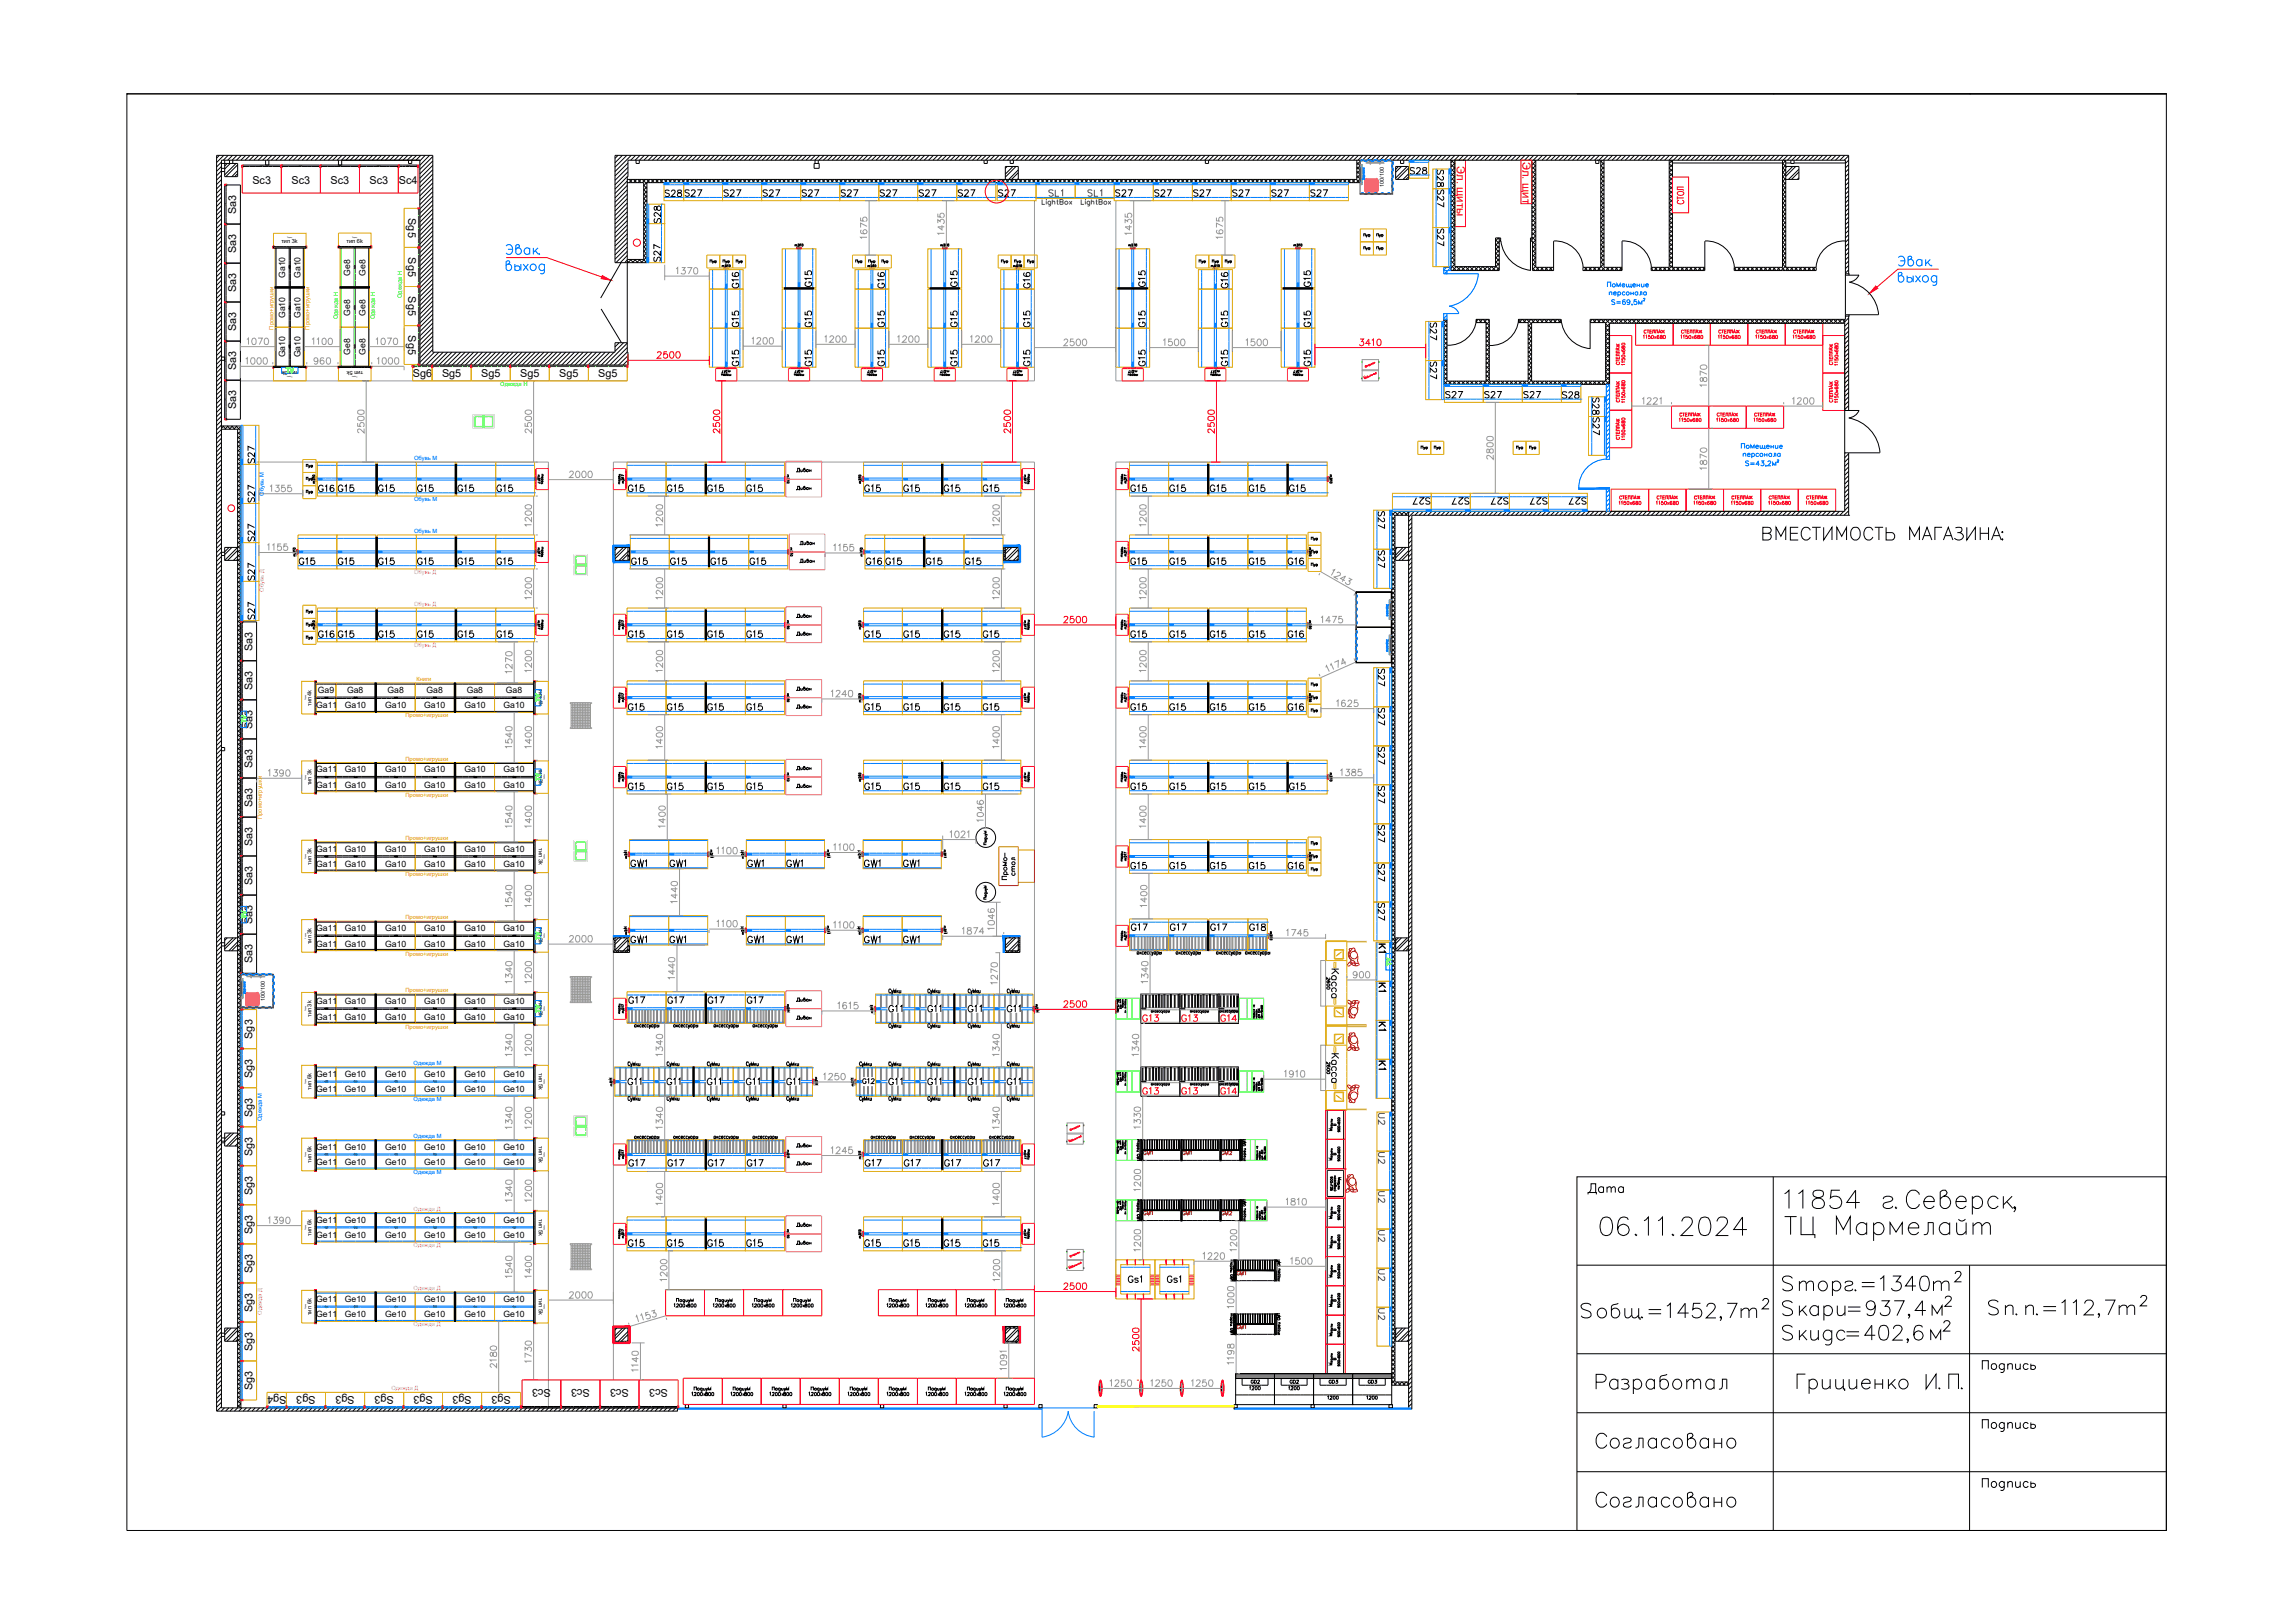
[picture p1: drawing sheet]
<svg xmlns="http://www.w3.org/2000/svg" width="420mm" height="297mm" viewBox="0 0 420 297" stroke-linecap="round" stroke-linejoin="round" font-family="sans-serif">
<defs><g id="words">
<text font-size="6.6" x="291.7" y="227.2">06.11.2024</text>
<text font-size="6.2" x="291" y="266.3">Согласовано</text>
<g font-size="5.7">
<text x="321.4" y="100.2">ВМЕСТИМОСТЬ МАГАЗИНА:</text>
<text x="291" y="276.9">Согласовано</text>
</g>
<text font-size="4.9" x="289.6" y="219.8">Дата</text>
<g font-size="4.4" fill="#007fff">
<text x="256.8" y="33.2">S28</text>
<text x="265.3" y="35.3" transform="rotate(-90 265.3 35.3)">S28</text>
<text x="265.3" y="39.2" transform="rotate(-90 265.3 39.2)">S27</text>
<text x="265.3" y="46.2" transform="rotate(-90 265.3 46.2)">S27</text>
<text x="149.6" y="53.6" transform="rotate(-90 149.6 53.6)">G15</text>
<text x="210.6" y="53.6" transform="rotate(-90 210.6 53.6)">G15</text>
<text x="225.8" y="54" transform="rotate(-90 225.8 54)">G16</text>
<text x="240.9" y="53.6" transform="rotate(-90 240.9 53.6)">G15</text>
<text x="149.6" y="61" transform="rotate(-90 149.6 61)">G15</text>
<text x="210.6" y="61" transform="rotate(-90 210.6 61)">G15</text>
<text x="225.8" y="61" transform="rotate(-90 225.8 61)">G15</text>
<text x="240.9" y="61" transform="rotate(-90 240.9 61)">G15</text>
<text x="293.9" y="80.8" transform="rotate(-90 293.9 80.8)">S27</text>
<text x="47.6" y="86.1" transform="rotate(-90 47.6 86.1)">S27</text>
<text x="57.1" y="91.4">G16</text>
<text x="60.7" y="91.4">G15</text>
<text x="68.1" y="91.4">G15</text>
<text x="75.1" y="91.4">G15</text>
<text x="82.5" y="91.4">G15</text>
<text x="89.6" y="91.4">G15</text>
<text x="121" y="91.4">G15</text>
<text x="128.4" y="91.4">G15</text>
<text x="135.5" y="91.4">G15</text>
<text x="164.4" y="91.4">G15</text>
<text x="171.4" y="91.4">G15</text>
<text x="213.1" y="91.4">G15</text>
<text x="220.5" y="91.4">G15</text>
<text x="227.5" y="91.4">G15</text>
<text x="234.9" y="91.4">G15</text>
<text x="47.6" y="100.2" transform="rotate(-90 47.6 100.2)">S27</text>
<text x="47.6" y="107.6" transform="rotate(-90 47.6 107.6)">S27</text>
<text x="47.6" y="114.7" transform="rotate(-90 47.6 114.7)">S27</text>
<text x="251.2" y="175.3">K1</text>
<text x="251.2" y="189.8">K1</text>
<text x="251.2" y="196.8">K1</text>
</g>
<g font-size="4.4" fill="#f00">
<text x="149.6" y="68.1" transform="rotate(-90 149.6 68.1)">G15</text>
<text x="210.6" y="68.1" transform="rotate(-90 210.6 68.1)">G15</text>
<text x="225.8" y="68.1" transform="rotate(-90 225.8 68.1)">G15</text>
<text x="240.9" y="68.1" transform="rotate(-90 240.9 68.1)">G15</text>
<text x="113.9" y="91.4">G15</text>
<text x="157" y="91.4">G15</text>
</g>
<g font-size="4.4" fill="#989898">
<text x="47.6" y="93.1" transform="rotate(-90 47.6 93.1)">S27</text>
<text x="178.9" y="91.4">G15</text>
<text x="205.7" y="91.4">G15</text>
<text x="254.7" y="182.7" transform="rotate(-90 254.7 182.7)">K1</text>
</g>
<g font-size="4" fill="#007fff">
<text x="120.6" y="37">S28</text>
<text x="121.7" y="42" transform="rotate(-90 121.7 42)">S28</text>
<text x="124.2" y="37">S27</text>
<text x="131.2" y="37">S27</text>
<text x="138.3" y="37">S27</text>
<text x="145.7" y="37">S27</text>
<text x="152.8" y="37">S27</text>
<text x="159.8" y="37">S27</text>
<text x="166.9" y="37">S27</text>
<text x="174.3" y="37">S27</text>
<text x="190.9" y="37">SL1</text>
<text x="197.9" y="37">SL1</text>
<text x="202.8" y="37">S27</text>
<text x="210.3" y="37">S27</text>
<text x="217.3" y="37">S27</text>
<text x="231.4" y="37">S27</text>
<text x="238.8" y="37">S27</text>
<text x="121.7" y="49" transform="rotate(-90 121.7 49)">S27</text>
<text x="136.2" y="54" transform="rotate(-90 136.2 54)">G16</text>
<text x="162.6" y="54" transform="rotate(-90 162.6 54)">G16</text>
<text x="176" y="53.6" transform="rotate(-90 176 53.6)">G15</text>
<text x="189.4" y="54" transform="rotate(-90 189.4 54)">G16</text>
<text x="136.2" y="61" transform="rotate(-90 136.2 61)">G15</text>
<text x="162.6" y="61" transform="rotate(-90 162.6 61)">G15</text>
<text x="176" y="61" transform="rotate(-90 176 61)">G15</text>
<text x="189.4" y="61" transform="rotate(-90 189.4 61)">G15</text>
<text x="263.9" y="63.5" transform="rotate(-90 263.9 63.5)">S27</text>
<text x="263.9" y="70.6" transform="rotate(-90 263.9 70.6)">S27</text>
<text x="263.5" y="74.1">S27</text>
<text x="277.6" y="74.1">S27</text>
<text x="284.7" y="74.1">S28</text>
<text x="257.5" y="93.5">S27</text>
<text x="264.6" y="93.5">S27</text>
<text x="271.6" y="93.5">S27</text>
<text x="279" y="93.5">S27</text>
<text x="286.1" y="93.5">S27</text>
<text x="254.4" y="98.1" transform="rotate(-90 254.4 98.1)">S27</text>
<text x="60.7" y="104.4">G15</text>
<text x="68.1" y="104.4">G15</text>
<text x="75.1" y="104.4">G15</text>
<text x="82.5" y="104.4">G15</text>
<text x="89.6" y="104.4">G15</text>
<text x="121.4" y="104.4">G15</text>
<text x="128.8" y="104.4">G15</text>
<text x="136.2" y="104.4">G15</text>
<text x="160.9" y="104.4">G15</text>
<text x="168.3" y="104.4">G15</text>
<text x="175.3" y="104.4">G15</text>
<text x="213.1" y="104.4">G15</text>
<text x="220.5" y="104.4">G15</text>
<text x="227.5" y="104.4">G15</text>
<text x="234.6" y="104.4">G16</text>
<text x="254.4" y="105.1" transform="rotate(-90 254.4 105.1)">S27</text>
<text x="57.1" y="117.8">G16</text>
<text x="60.7" y="117.8">G15</text>
<text x="68.1" y="117.8">G15</text>
<text x="75.1" y="117.8">G15</text>
<text x="82.5" y="117.8">G15</text>
<text x="121" y="117.8">G15</text>
<text x="128.4" y="117.8">G15</text>
<text x="135.5" y="117.8">G15</text>
<text x="164.4" y="117.8">G15</text>
<text x="171.4" y="117.8">G15</text>
<text x="213.1" y="117.8">G15</text>
<text x="220.5" y="117.8">G15</text>
<text x="227.5" y="117.8">G15</text>
<text x="234.6" y="117.8">G16</text>
<text x="121" y="131.2">G15</text>
<text x="128.4" y="131.2">G15</text>
<text x="135.5" y="131.2">G15</text>
<text x="164.4" y="131.2">G15</text>
<text x="171.4" y="131.2">G15</text>
<text x="213.1" y="131.2">G15</text>
<text x="220.5" y="131.2">G15</text>
<text x="227.5" y="131.2">G15</text>
<text x="234.6" y="131.2">G16</text>
<text x="254.4" y="126.6" transform="rotate(-90 254.4 126.6)">S27</text>
<text x="254.4" y="141.1" transform="rotate(-90 254.4 141.1)">S27</text>
<text x="121" y="145.7">G15</text>
<text x="128.4" y="145.7">G15</text>
<text x="135.5" y="145.7">G15</text>
<text x="164.4" y="145.7">G15</text>
<text x="171.4" y="145.7">G15</text>
<text x="178.9" y="145.7">G15</text>
<text x="213.1" y="145.7">G15</text>
<text x="220.5" y="145.7">G15</text>
<text x="227.5" y="145.7">G15</text>
<text x="234.9" y="145.7">G15</text>
<text x="254.4" y="155.2" transform="rotate(-90 254.4 155.2)">S27</text>
<text x="213.1" y="160.2">G15</text>
<text x="220.5" y="160.2">G15</text>
<text x="227.5" y="160.2">G15</text>
<text x="234.6" y="160.2">G16</text>
<text x="254.4" y="162.6" transform="rotate(-90 254.4 162.6)">S27</text>
<text x="213.1" y="171.4">G17</text>
<text x="220.5" y="171.4">G17</text>
<text x="227.5" y="171.4">G18</text>
<text x="254.4" y="169.7" transform="rotate(-90 254.4 169.7)">S27</text>
<text x="113.9" y="184.9">G17</text>
<text x="121" y="184.9">G17</text>
<text x="128.4" y="184.9">G17</text>
<text x="135.5" y="184.9">G17</text>
<text x="168.6" y="186.3">G11</text>
<text x="135.5" y="199.7">G11</text>
<text x="161.6" y="199.7">G11</text>
<text x="168.6" y="199.7">G11</text>
<text x="254.4" y="207.1" transform="rotate(-90 254.4 207.1)">U2</text>
<text x="113.9" y="214.5">G17</text>
<text x="121" y="214.5">G17</text>
<text x="128.4" y="214.5">G17</text>
<text x="135.5" y="214.5">G17</text>
<text x="157.3" y="214.5">G17</text>
<text x="164.4" y="214.5">G17</text>
<text x="171.8" y="214.5">G17</text>
<text x="254.4" y="214.1" transform="rotate(-90 254.4 214.1)">U2</text>
<text x="254.4" y="221.2" transform="rotate(-90 254.4 221.2)">U2</text>
<text x="128.4" y="229.3">G15</text>
<text x="135.5" y="229.3">G15</text>
<text x="164.4" y="229.3">G15</text>
<text x="171.4" y="229.3">G15</text>
<text x="254.4" y="228.6" transform="rotate(-90 254.4 228.6)">U2</text>
<text x="254.4" y="235.7" transform="rotate(-90 254.4 235.7)">U2</text>
<text x="254.4" y="242.7" transform="rotate(-90 254.4 242.7)">U2</text>
</g>
<g font-size="4" fill="#f00">
<text x="181.7" y="37">S27</text>
<text x="136.2" y="68.1" transform="rotate(-90 136.2 68.1)">G15</text>
<text x="162.6" y="68.1" transform="rotate(-90 162.6 68.1)">G15</text>
<text x="176" y="68.1" transform="rotate(-90 176 68.1)">G15</text>
<text x="189.4" y="68.1" transform="rotate(-90 189.4 68.1)">G15</text>
<text x="113.9" y="117.8">G15</text>
<text x="157" y="117.8">G15</text>
<text x="113.9" y="131.2">G15</text>
<text x="113.9" y="145.7">G15</text>
<text x="157" y="145.7">G15</text>
<text x="161.6" y="186.3">G11</text>
<text x="113.6" y="199.7">G11</text>
<text x="113.9" y="229.3">G15</text>
<text x="157" y="229.3">G15</text>
</g>
<g font-size="4" fill="#989898">
<text x="224.4" y="37">S27</text>
<text x="270.6" y="74.1">S27</text>
<text x="53.6" y="104.4">G15</text>
<text x="157.3" y="104.4">G16</text>
<text x="205.7" y="104.4">G15</text>
<text x="89.6" y="117.8">G15</text>
<text x="178.9" y="117.8">G15</text>
<text x="205.7" y="117.8">G15</text>
<text x="157" y="131.2">G15</text>
<text x="178.9" y="131.2">G15</text>
<text x="205.7" y="131.2">G15</text>
<text x="254.4" y="134.1" transform="rotate(-90 254.4 134.1)">S27</text>
<text x="205.7" y="145.7">G15</text>
<text x="254.4" y="148.2" transform="rotate(-90 254.4 148.2)">S27</text>
<text x="205.7" y="160.2">G15</text>
<text x="206" y="171.4">G17</text>
<text x="245.9" y="183.8" transform="rotate(-90 245.9 183.8)">Касса</text>
<text x="183.1" y="186.3">G11</text>
<text x="208.1" y="188">G13</text>
<text x="215.2" y="188">G13</text>
<text x="183.1" y="199.7">G11</text>
<text x="208.1" y="201.4">G13</text>
<text x="215.2" y="201.4">G13</text>
<text x="222.2" y="201.4">G14</text>
<text x="245.9" y="199.3" transform="rotate(-90 245.9 199.3)">Касса</text>
<text x="178.9" y="214.5">G17</text>
<text x="121" y="229.3">G15</text>
<text x="178.9" y="229.3">G15</text>
</g>
<g font-size="4" fill="#0f0">
<text x="51.2" y="69.5">TV</text>
<text x="99.8" y="129.5" transform="rotate(-90 99.8 129.5)">TV</text>
<text x="99.8" y="144.3" transform="rotate(-90 99.8 144.3)">TV</text>
<text x="99.8" y="173.2" transform="rotate(-90 99.8 173.2)">TV</text>
<text x="255.8" y="177.8" transform="rotate(-90 255.8 177.8)">TV</text>
<text x="99.8" y="186.6" transform="rotate(-90 99.8 186.6)">TV</text>
</g>
<text font-size="4" fill="#0ff" x="293.5" y="76.9" transform="rotate(-90 293.5 76.9)">S28</text>
<g font-size="4">
<text x="114.3" y="104.4">G15</text>
<text x="176" y="186.3">G11</text>
<text x="142.9" y="199.7">G11</text>
<text x="176" y="199.7">G11</text>
</g>
<text font-size="4" fill="#0d0" x="222.2" y="188">G14</text>
<g font-size="3.5" fill="#0f0">
<text x="45.9" y="133.7" transform="rotate(-90 45.9 133.7)">TV</text>
<text x="45.9" y="169.3" transform="rotate(-90 45.9 169.3)">TV</text>
</g>
<g font-size="3.5" fill="#989898">
<text x="208.1" y="223.7">GM1</text>
<text x="222.2" y="223.7">GM2</text>
<text x="225.1" y="234.6">GM1</text>
<text x="225.1" y="244.5">GM1</text>
</g>
<g font-size="3.5">
<text x="215.2" y="223.7">GM1</text>
<text x="234.9" y="254.4">GD2</text>
<text x="242" y="254.4">GD3</text>
</g>
<g font-size="3.1" fill="#f00">
<text x="113.6" y="185.9">20</text>
<text x="116.1" y="212.7" transform="rotate(-90 116.1 212.7)">20</text>
</g>
<g font-size="3.1" fill="#007fff">
<text x="121.4" y="185.9">00</text>
<text x="128.8" y="185.9">00</text>
<text x="135.8" y="185.9">00</text>
<text x="113.9" y="212.7">00</text>
<text x="123.8" y="212.7" transform="rotate(-90 123.8 212.7)">00</text>
<text x="131.2" y="212.7" transform="rotate(-90 131.2 212.7)">00</text>
<text x="138.3" y="212.7" transform="rotate(-90 138.3 212.7)">00</text>
<text x="166.5" y="212.7" transform="rotate(-90 166.5 212.7)">20</text>
<text x="173.9" y="212.7" transform="rotate(-90 173.9 212.7)">20</text>
<text x="181.7" y="212.7" transform="rotate(-90 181.7 212.7)">00</text>
</g>
<g font-size="3.1" fill="#989898">
<text x="159.8" y="212.7" transform="rotate(-90 159.8 212.7)">00</text>
<text x="208.1" y="212.4">GM1</text>
</g>
<g font-size="3.1">
<text x="215.2" y="212.4">GM1</text>
<text x="222.2" y="212.4">GM2</text>
</g>
<text font-size="2.6" fill="#f00" x="205.7" y="172.5">20</text>
<g font-size="2.6" fill="#007fff">
<text x="212.7" y="172.5">20</text>
<text x="220.1" y="172.5">20</text>
<text x="227.9" y="172.5">00</text>
</g>
<g font-size="2.1" fill="#f00">
<text x="278.7" y="29.6" transform="rotate(90 278.7 29.6)">Эл. щит</text>
<text x="266.7" y="30.3" transform="rotate(90 266.7 30.3)">Эл. щиты</text>
</g>
<g font-size="2">
<text x="46.2" y="33.6">Sc3</text>
<text x="53.4" y="33.6">Sc3</text>
<text x="60.5" y="33.6">Sc3</text>
<text x="67.7" y="33.6">Sc3</text>
<text x="73" y="33.6">Sc4</text>
<text x="43.3" y="39.2" transform="rotate(-90 43.3 39.2)">Sa3</text>
<text x="74.7" y="39.9" transform="rotate(90 74.7 39.9)">Sg5</text>
<text x="43.3" y="46.3" transform="rotate(-90 43.3 46.3)">Sa3</text>
<text x="74.7" y="47.1" transform="rotate(90 74.7 47.1)">Sg5</text>
<text x="43.3" y="53.5" transform="rotate(-90 43.3 53.5)">Sa3</text>
<text x="74.7" y="54.3" transform="rotate(90 74.7 54.3)">Sg5</text>
<text x="43.3" y="60.6" transform="rotate(-90 43.3 60.6)">Sa3</text>
<text x="74.7" y="61.4" transform="rotate(90 74.7 61.4)">Sg5</text>
<text x="43.3" y="67.8" transform="rotate(-90 43.3 67.8)">Sa3</text>
<text x="75.6" y="68.9">Sg6</text>
<text x="80.9" y="68.9">Sg5</text>
<text x="88.1" y="68.9">Sg5</text>
<text x="95.2" y="68.9">Sg5</text>
<text x="102.4" y="68.9">Sg5</text>
<text x="109.5" y="68.9">Sg5</text>
<text x="43.3" y="74.9" transform="rotate(-90 43.3 74.9)">Sa3</text>
<text x="46.2" y="119.2" transform="rotate(-90 46.2 119.2)">Sa3</text>
<text x="46.2" y="126.3" transform="rotate(-90 46.2 126.3)">Sa3</text>
<text x="46.2" y="133.4" transform="rotate(-90 46.2 133.4)">Sa3</text>
<text x="46.2" y="140.6" transform="rotate(-90 46.2 140.6)">Sa3</text>
<text x="46.2" y="147.7" transform="rotate(-90 46.2 147.7)">Sa3</text>
<text x="46.2" y="154.9" transform="rotate(-90 46.2 154.9)">Sa3</text>
<text x="46.2" y="162" transform="rotate(-90 46.2 162)">Sa3</text>
<text x="46.2" y="169.1" transform="rotate(-90 46.2 169.1)">Sa3</text>
<text x="46.2" y="176.3" transform="rotate(-90 46.2 176.3)">Sa3</text>
<text x="46.2" y="190.1" transform="rotate(-90 46.2 190.1)">Sg3</text>
<text x="46.2" y="197.3" transform="rotate(-90 46.2 197.3)">Sg3</text>
<text x="46.2" y="204.4" transform="rotate(-90 46.2 204.4)">Sg3</text>
<text x="46.2" y="211.6" transform="rotate(-90 46.2 211.6)">Sg3</text>
<text x="46.2" y="218.7" transform="rotate(-90 46.2 218.7)">Sg3</text>
<text x="46.2" y="225.8" transform="rotate(-90 46.2 225.8)">Sg3</text>
<text x="46.2" y="233" transform="rotate(-90 46.2 233)">Sg3</text>
<text x="46.2" y="240.1" transform="rotate(-90 46.2 240.1)">Sg3</text>
<text x="46.2" y="247.3" transform="rotate(-90 46.2 247.3)">Sg3</text>
<text x="46.2" y="254.4" transform="rotate(-90 46.2 254.4)">Sg3</text>
<text x="52.4" y="255.6" transform="rotate(-180 52.4 255.6)">Sg4</text>
<text x="57.8" y="255.6" transform="rotate(-180 57.8 255.6)">Sg3</text>
<text x="64.9" y="255.6" transform="rotate(-180 64.9 255.6)">Sg3</text>
<text x="72.1" y="255.6" transform="rotate(-180 72.1 255.6)">Sg3</text>
<text x="79.2" y="255.6" transform="rotate(-180 79.2 255.6)">Sg3</text>
<text x="86.3" y="255.6" transform="rotate(-180 86.3 255.6)">Sg3</text>
<text x="93.5" y="255.6" transform="rotate(-180 93.5 255.6)">Sg3</text>
<text x="100.8" y="254.3" transform="rotate(-180 100.8 254.3)">Sc3</text>
<text x="108" y="254.3" transform="rotate(-180 108 254.3)">Sc3</text>
<text x="115.1" y="254.3" transform="rotate(-180 115.1 254.3)">Sc3</text>
<text x="122.3" y="254.3" transform="rotate(-180 122.3 254.3)">Sc3</text>
</g>
<g font-size="1.6">
<text x="52.2" y="50.9" transform="rotate(-90 52.2 50.9)">Ga10</text>
<text x="55" y="50.9" transform="rotate(-90 55 50.9)">Ga10</text>
<text x="64.1" y="50.4" transform="rotate(-90 64.1 50.4)">Ge8</text>
<text x="66.9" y="50.4" transform="rotate(-90 66.9 50.4)">Ge8</text>
<text x="52.2" y="58.2" transform="rotate(-90 52.2 58.2)">Ga10</text>
<text x="55" y="58.2" transform="rotate(-90 55 58.2)">Ga10</text>
<text x="64.1" y="57.8" transform="rotate(-90 64.1 57.8)">Ge8</text>
<text x="66.9" y="57.8" transform="rotate(-90 66.9 57.8)">Ge8</text>
<text x="52.2" y="65.4" transform="rotate(-90 52.2 65.4)">Ga10</text>
<text x="55" y="65.4" transform="rotate(-90 55 65.4)">Ga10</text>
<text x="64.1" y="65" transform="rotate(-90 64.1 65)">Ge8</text>
<text x="66.9" y="65" transform="rotate(-90 66.9 65)">Ge8</text>
<text x="57.9" y="129.7">Ga11</text>
<text x="58.2" y="126.8">Ga9</text>
<text x="63.1" y="129.7">Ga10</text>
<text x="63.5" y="126.8">Ga8</text>
<text x="70.5" y="129.7">Ga10</text>
<text x="70.9" y="126.8">Ga8</text>
<text x="77.7" y="129.7">Ga10</text>
<text x="78.1" y="126.8">Ga8</text>
<text x="85" y="129.7">Ga10</text>
<text x="85.5" y="126.8">Ga8</text>
<text x="92.2" y="129.7">Ga10</text>
<text x="92.6" y="126.8">Ga8</text>
<text x="57.9" y="141.4">Ga11</text>
<text x="63.1" y="141.4">Ga10</text>
<text x="70.5" y="141.4">Ga10</text>
<text x="77.7" y="141.4">Ga10</text>
<text x="85" y="141.4">Ga10</text>
<text x="92.2" y="141.4">Ga10</text>
<text x="57.9" y="144.2">Ga11</text>
<text x="63.1" y="144.2">Ga10</text>
<text x="70.5" y="144.2">Ga10</text>
<text x="77.7" y="144.2">Ga10</text>
<text x="85" y="144.2">Ga10</text>
<text x="92.2" y="144.2">Ga10</text>
<text x="57.9" y="155.9">Ga11</text>
<text x="63.1" y="155.9">Ga10</text>
<text x="70.5" y="155.9">Ga10</text>
<text x="77.7" y="155.9">Ga10</text>
<text x="85" y="155.9">Ga10</text>
<text x="92.2" y="155.9">Ga10</text>
<text x="57.9" y="158.7">Ga11</text>
<text x="63.1" y="158.7">Ga10</text>
<text x="70.5" y="158.7">Ga10</text>
<text x="77.7" y="158.7">Ga10</text>
<text x="85" y="158.7">Ga10</text>
<text x="92.2" y="158.7">Ga10</text>
<text x="57.9" y="170.4">Ga11</text>
<text x="57.9" y="173.3">Ga11</text>
<text x="63.1" y="170.4">Ga10</text>
<text x="63.1" y="173.3">Ga10</text>
<text x="70.5" y="170.4">Ga10</text>
<text x="70.5" y="173.3">Ga10</text>
<text x="77.7" y="170.4">Ga10</text>
<text x="77.7" y="173.3">Ga10</text>
<text x="85" y="170.4">Ga10</text>
<text x="85" y="173.3">Ga10</text>
<text x="92.2" y="170.4">Ga10</text>
<text x="92.2" y="173.3">Ga10</text>
<text x="57.9" y="183.8">Ga11</text>
<text x="63.1" y="183.8">Ga10</text>
<text x="70.5" y="183.8">Ga10</text>
<text x="77.7" y="183.8">Ga10</text>
<text x="85" y="183.8">Ga10</text>
<text x="92.2" y="183.8">Ga10</text>
<text x="57.9" y="186.6">Ga11</text>
<text x="63.1" y="186.6">Ga10</text>
<text x="70.5" y="186.6">Ga10</text>
<text x="77.7" y="186.6">Ga10</text>
<text x="85" y="186.6">Ga10</text>
<text x="92.2" y="186.6">Ga10</text>
<text x="57.9" y="197.1">Ge11</text>
<text x="63.1" y="197.1">Ge10</text>
<text x="70.5" y="197.1">Ge10</text>
<text x="77.7" y="197.1">Ge10</text>
<text x="85" y="197.1">Ge10</text>
<text x="92.2" y="197.1">Ge10</text>
<text x="57.9" y="199.9">Ge11</text>
<text x="63.1" y="199.9">Ge10</text>
<text x="70.5" y="199.9">Ge10</text>
<text x="77.7" y="199.9">Ge10</text>
<text x="85" y="199.9">Ge10</text>
<text x="92.2" y="199.9">Ge10</text>
<text x="57.9" y="210.4">Ge11</text>
<text x="57.9" y="213.3">Ge11</text>
<text x="63.1" y="210.4">Ge10</text>
<text x="63.1" y="213.3">Ge10</text>
<text x="70.5" y="210.4">Ge10</text>
<text x="70.5" y="213.3">Ge10</text>
<text x="77.7" y="210.4">Ge10</text>
<text x="77.7" y="213.3">Ge10</text>
<text x="85" y="210.4">Ge10</text>
<text x="85" y="213.3">Ge10</text>
<text x="92.2" y="210.4">Ge10</text>
<text x="92.2" y="213.3">Ge10</text>
<text x="57.9" y="223.8">Ge11</text>
<text x="57.9" y="226.6">Ge11</text>
<text x="63.1" y="223.8">Ge10</text>
<text x="63.1" y="226.6">Ge10</text>
<text x="70.5" y="223.8">Ge10</text>
<text x="70.5" y="226.6">Ge10</text>
<text x="77.7" y="223.8">Ge10</text>
<text x="77.7" y="226.6">Ge10</text>
<text x="85" y="223.8">Ge10</text>
<text x="85" y="226.6">Ge10</text>
<text x="92.2" y="223.8">Ge10</text>
<text x="92.2" y="226.6">Ge10</text>
<text x="57.9" y="238.3">Ge11</text>
<text x="63.1" y="238.3">Ge10</text>
<text x="70.5" y="238.3">Ge10</text>
<text x="77.7" y="238.3">Ge10</text>
<text x="85" y="238.3">Ge10</text>
<text x="92.2" y="238.3">Ge10</text>
<text x="57.9" y="241.1">Ge11</text>
<text x="63.1" y="241.1">Ge10</text>
<text x="70.5" y="241.1">Ge10</text>
<text x="77.7" y="241.1">Ge10</text>
<text x="85" y="241.1">Ge10</text>
<text x="92.2" y="241.1">Ge10</text>
</g>
<g font-size="1.1" fill="#0f0">
<text x="61.8" y="58.4" transform="rotate(-90 61.8 58.4)">Одежда Н</text>
<text x="68.7" y="58.4" transform="rotate(-90 68.7 58.4)">Одежда Н</text>
<text x="73.6" y="54.6" transform="rotate(-90 73.6 54.6)">Одежда Н</text>
<text x="91.6" y="70.6">Одежда Н</text>
</g>
<g font-size="1.1" fill="#ff7f00">
<text x="50.1" y="60.3" transform="rotate(-90 50.1 60.3)">Промо+игрушки</text>
<text x="56.7" y="60.3" transform="rotate(-90 56.7 60.3)">Промо+игрушки</text>
<text x="76.2" y="124.7">Книги</text>
<text x="74.2" y="131.3">Промо+игрушки</text>
<text x="74.2" y="139.2">Промо+игрушки</text>
<text x="47.9" y="149.9" transform="rotate(-90 47.9 149.9)">Промо+игрушки</text>
<text x="74.2" y="145.8">Промо+игрушки</text>
<text x="74.2" y="153.7">Промо+игрушки</text>
<text x="74.2" y="160.3">Промо+игрушки</text>
<text x="74.2" y="168.3">Промо+игрушки</text>
<text x="74.2" y="174.9">Промо+игрушки</text>
<text x="74.2" y="181.6">Промо+игрушки</text>
<text x="74.2" y="188.2">Промо+игрушки</text>
</g>
<g font-size="1.1" fill="#00f">
<text x="75.8" y="84.2">Обувь М</text>
<text x="48.3" y="90.7" transform="rotate(-90 48.3 90.7)">Обувь М</text>
<text x="75.8" y="91.7">Обувь М</text>
<text x="75.8" y="97.6">Обувь М</text>
<text x="75.7" y="194.9">Одежда М</text>
<text x="75.7" y="201.6">Одежда М</text>
<text x="47.9" y="205.2" transform="rotate(-90 47.9 205.2)">Одежда М</text>
<text x="75.7" y="208.2">Одежда М</text>
<text x="75.7" y="214.9">Одежда М</text>
</g>
<g font-size="1.1" fill="#f0f">
<text x="75.8" y="105.1">Обувь Д</text>
<text x="48.3" y="108.3" transform="rotate(-90 48.3 108.3)">Обувь Д</text>
<text x="75.8" y="110.9">Обувь Д</text>
<text x="75.8" y="118.4">Обувь Д</text>
<text x="75.7" y="221.6">Одежда Д</text>
<text x="75.7" y="228.2">Одежда Д</text>
<text x="75.7" y="236.1">Одежда Д</text>
<text x="47.9" y="240.7" transform="rotate(-90 47.9 240.7)">Одежда Д</text>
<text x="75.7" y="242.8">Одежда Д</text>
<text x="71.7" y="254.4">Одежда Д</text>
</g>
<g font-size="1">
<text x="253.4" y="34.2" transform="rotate(-90 253.4 34.2)">100/100</text>
<text x="51.5" y="44.5">тип 3k</text>
<text x="63.4" y="44.4">тип 6k</text>
<text x="54.6" y="68" transform="rotate(-180 54.6 68)">тип 3k</text>
<text x="66.5" y="68" transform="rotate(-180 66.5 68)">тип 5k</text>
<text x="57" y="129.2" transform="rotate(-90 57 129.2)">тип 4k</text>
<text x="98.6" y="126.2" transform="rotate(90 98.6 126.2)">тип 4k</text>
<text x="57" y="143.7" transform="rotate(-90 57 143.7)">тип 3k</text>
<text x="98.6" y="140.7" transform="rotate(90 98.6 140.7)">тип 3k</text>
<text x="98.6" y="155.2" transform="rotate(90 98.6 155.2)">тип 3k</text>
<text x="57" y="158.3" transform="rotate(-90 57 158.3)">тип 3k</text>
<text x="57" y="172.8" transform="rotate(-90 57 172.8)">тип 3k</text>
<text x="98.6" y="169.7" transform="rotate(90 98.6 169.7)">тип 3k</text>
<text x="48.5" y="183.2" transform="rotate(-90 48.5 183.2)">100/100</text>
<text x="98.6" y="183.1" transform="rotate(90 98.6 183.1)">тип 3k</text>
<text x="57" y="186.1" transform="rotate(-90 57 186.1)">тип 3k</text>
<text x="98.6" y="196.4" transform="rotate(90 98.6 196.4)">тип 5k</text>
<text x="57" y="199.5" transform="rotate(-90 57 199.5)">тип 6k</text>
<text x="98.6" y="209.7" transform="rotate(90 98.6 209.7)">тип 5k</text>
<text x="57" y="212.8" transform="rotate(-90 57 212.8)">тип 6k</text>
<text x="57" y="226.1" transform="rotate(-90 57 226.1)">тип 6k</text>
<text x="98.6" y="223.1" transform="rotate(90 98.6 223.1)">тип 5k</text>
<text x="98.6" y="237.6" transform="rotate(90 98.6 237.6)">тип 5k</text>
<text x="57" y="240.7" transform="rotate(-90 57 240.7)">тип 6k</text>
</g>
<g font-size=".3">
<text x="47.7" y="30.4">2250</text>
<text x="54.8" y="30.4">2250</text>
<text x="61.9" y="30.4">2250</text>
<text x="69.1" y="30.4">2250</text>
<text x="74.5" y="30.4">2250</text>
<text x="41.3" y="37.7" transform="rotate(-90 41.3 37.7)">2250</text>
<text x="76.7" y="41.4" transform="rotate(90 76.7 41.4)">2250</text>
<text x="41.3" y="44.9" transform="rotate(-90 41.3 44.9)">2250</text>
<text x="52.6" y="43.5">Торец</text>
<text x="52.7" y="45.4">1600</text>
<text x="64.5" y="43.5">Торец</text>
<text x="64.7" y="45.3">1600</text>
<text x="41.3" y="52" transform="rotate(-90 41.3 52)">2250</text>
<text x="76.7" y="48.6" transform="rotate(90 76.7 48.6)">2250</text>
<text x="41.3" y="59.2" transform="rotate(-90 41.3 59.2)">2250</text>
<text x="76.7" y="55.7" transform="rotate(90 76.7 55.7)">2250</text>
<text x="76.7" y="62.9" transform="rotate(90 76.7 62.9)">2250</text>
<text x="41.3" y="66.3" transform="rotate(-90 41.3 66.3)">2250</text>
<text x="53.3" y="67" transform="rotate(-180 53.3 67)">1600</text>
<text x="53.5" y="68.9" transform="rotate(-180 53.5 68.9)">Торец</text>
<text x="65.3" y="67" transform="rotate(-180 65.3 67)">1600</text>
<text x="65.4" y="68.9" transform="rotate(-180 65.4 68.9)">Торец</text>
<text x="77" y="67">2250</text>
<text x="82.4" y="67">2250</text>
<text x="89.6" y="67">2250</text>
<text x="96.7" y="67">2250</text>
<text x="103.8" y="67">2250</text>
<text x="111" y="67">2250</text>
<text x="41.3" y="73.4" transform="rotate(-90 41.3 73.4)">2250</text>
<text x="44.3" y="117.7" transform="rotate(-90 44.3 117.7)">2250</text>
<text x="44.3" y="124.8" transform="rotate(-90 44.3 124.8)">2250</text>
<text x="44.3" y="132" transform="rotate(-90 44.3 132)">2250</text>
<text x="56.1" y="128.2" transform="rotate(-90 56.1 128.2)">Торец</text>
<text x="57.9" y="128" transform="rotate(-90 57.9 128)">1600</text>
<text x="97.7" y="127.4" transform="rotate(90 97.7 127.4)">1600</text>
<text x="99.6" y="127.2" transform="rotate(90 99.6 127.2)">Торец</text>
<text x="44.3" y="139.1" transform="rotate(-90 44.3 139.1)">2250</text>
<text x="56.1" y="142.7" transform="rotate(-90 56.1 142.7)">Торец</text>
<text x="57.9" y="142.5" transform="rotate(-90 57.9 142.5)">1600</text>
<text x="97.7" y="141.9" transform="rotate(90 97.7 141.9)">1600</text>
<text x="99.6" y="141.7" transform="rotate(90 99.6 141.7)">Торец</text>
<text x="44.3" y="146.2" transform="rotate(-90 44.3 146.2)">2250</text>
<text x="44.3" y="153.4" transform="rotate(-90 44.3 153.4)">2250</text>
<text x="44.3" y="160.6" transform="rotate(-90 44.3 160.6)">2250</text>
<text x="56.1" y="157.3" transform="rotate(-90 56.1 157.3)">Торец</text>
<text x="57.9" y="157" transform="rotate(-90 57.9 157)">1600</text>
<text x="97.7" y="156.4" transform="rotate(90 97.7 156.4)">1600</text>
<text x="99.6" y="156.3" transform="rotate(90 99.6 156.3)">Торец</text>
<text x="44.3" y="167.7" transform="rotate(-90 44.3 167.7)">2250</text>
<text x="56.1" y="171.8" transform="rotate(-90 56.1 171.8)">Торец</text>
<text x="57.9" y="171.6" transform="rotate(-90 57.9 171.6)">1600</text>
<text x="97.7" y="171" transform="rotate(90 97.7 171)">1600</text>
<text x="99.6" y="170.8" transform="rotate(90 99.6 170.8)">Торец</text>
<text x="44.3" y="174.8" transform="rotate(-90 44.3 174.8)">2250</text>
<text x="56.1" y="185.1" transform="rotate(-90 56.1 185.1)">Торец</text>
<text x="57.9" y="184.9" transform="rotate(-90 57.9 184.9)">1600</text>
<text x="97.7" y="184.3" transform="rotate(90 97.7 184.3)">1600</text>
<text x="99.6" y="184.1" transform="rotate(90 99.6 184.1)">Торец</text>
<text x="44.3" y="188.7" transform="rotate(-90 44.3 188.7)">2250</text>
<text x="44.3" y="195.8" transform="rotate(-90 44.3 195.8)">2250</text>
<text x="97.7" y="197.6" transform="rotate(90 97.7 197.6)">1600</text>
<text x="99.6" y="197.5" transform="rotate(90 99.6 197.5)">Торец</text>
<text x="44.3" y="202.9" transform="rotate(-90 44.3 202.9)">2250</text>
<text x="56.1" y="198.4" transform="rotate(-90 56.1 198.4)">Торец</text>
<text x="57.9" y="198.2" transform="rotate(-90 57.9 198.2)">1600</text>
<text x="44.3" y="210.1" transform="rotate(-90 44.3 210.1)">2250</text>
<text x="56.1" y="211.8" transform="rotate(-90 56.1 211.8)">Торец</text>
<text x="57.9" y="211.6" transform="rotate(-90 57.9 211.6)">1600</text>
<text x="97.7" y="211" transform="rotate(90 97.7 211)">1600</text>
<text x="99.6" y="210.8" transform="rotate(90 99.6 210.8)">Торец</text>
<text x="44.3" y="217.2" transform="rotate(-90 44.3 217.2)">2250</text>
<text x="44.3" y="224.4" transform="rotate(-90 44.3 224.4)">2250</text>
<text x="56.1" y="225.1" transform="rotate(-90 56.1 225.1)">Торец</text>
<text x="57.9" y="224.9" transform="rotate(-90 57.9 224.9)">1600</text>
<text x="97.7" y="224.3" transform="rotate(90 97.7 224.3)">1600</text>
<text x="99.6" y="224.1" transform="rotate(90 99.6 224.1)">Торец</text>
<text x="44.3" y="231.5" transform="rotate(-90 44.3 231.5)">2250</text>
<text x="44.3" y="238.7" transform="rotate(-90 44.3 238.7)">2250</text>
<text x="56.1" y="239.6" transform="rotate(-90 56.1 239.6)">Торец</text>
<text x="57.9" y="239.5" transform="rotate(-90 57.9 239.5)">1600</text>
<text x="97.7" y="238.8" transform="rotate(90 97.7 238.8)">1600</text>
<text x="99.6" y="238.7" transform="rotate(90 99.6 238.7)">Торец</text>
<text x="44.3" y="245.8" transform="rotate(-90 44.3 245.8)">2250</text>
<text x="44.3" y="253" transform="rotate(-90 44.3 253)">2250</text>
<text x="51" y="257.5" transform="rotate(-180 51 257.5)">2250</text>
<text x="56.3" y="257.5" transform="rotate(-180 56.3 257.5)">2250</text>
<text x="63.4" y="257.5" transform="rotate(-180 63.4 257.5)">2250</text>
<text x="70.6" y="257.5" transform="rotate(-180 70.6 257.5)">2250</text>
<text x="77.8" y="257.5" transform="rotate(-180 77.8 257.5)">2250</text>
<text x="84.9" y="257.5" transform="rotate(-180 84.9 257.5)">2250</text>
<text x="92.1" y="257.5" transform="rotate(-180 92.1 257.5)">2250</text>
<text x="99.4" y="257.5" transform="rotate(-180 99.4 257.5)">2250</text>
<text x="106.6" y="257.5" transform="rotate(-180 106.6 257.5)">2250</text>
<text x="113.7" y="257.5" transform="rotate(-180 113.7 257.5)">2250</text>
<text x="120.8" y="257.5" transform="rotate(-180 120.8 257.5)">2250</text>
</g>
</g></defs>
<g fill="none" stroke="#000" stroke-width=".18">
<path d="M23.2 17.2h.1M23.2 17.2h373.4v262.9h-373.4zM23.2 17.2h373.4M324.6 17.2h.1M360.6 17.2h.1M396.6 17.2h.1M40.2 28.4l-.5 .5M40.5 29.7l-.8 .9M40.5 30.5l-.8 .9M40.5 31.3l-.8 .9M40.5 32.1l-.8 .9M40.5 32.9l-.8 .9"/>
<path d="M40.5 33.7l-.8 .9M40.5 34.5l-.8 .9M40.5 35.3l-.8 .9M40.5 36.1l-.8 .9M40.5 36.9l-.8 .9M40.5 37.7l-.8 .9M40.5 38.5l-.8 .9M40.5 39.3l-.8 .9M40.5 31.4h.6M40.5 30.8h.6M41 28.4l-1.3 1.3M41.1 29.3v3h2.4v-2.4h-3"/>
<path d="M41.6 29.9l-.5 .5M41.8 28.4l-.9 .9M42 29.3v.6M42.1 29.9l-1 1M42.6 28.4l-.9 .9M42.6 29.3v.6M43.2 29.9l-2.1 2.1M43.4 28.4l-.9 .9M43.5 31.2l-1.1 1.1M43.5 30.2l-2.2 2.1M43.5 31.8l-.5 .5M44.2 28.4l-.9 .9"/>
<path d="M45 28.4l-.9 .9M45.8 28.4l-.9 .9M46.6 28.4l-.9 .9M47.4 28.4l-.9 .9M48.2 28.4l-.9 .9M48.6 29.3v.9h.6v-.9M49 28.4l-.9 .9M49.8 28.4l-.9 .9M50.6 28.4l-.9 .9M51.4 28.4l-.9 .9M52.2 28.4l-.9 .9M53 28.4l-.9 .9"/>
<path d="M53.8 28.4l-.9 .9M54.6 28.4l-.9 .9M55.4 28.4l-.9 .9M56.2 28.4l-.9 .9M57 28.4l-.9 .9M57.8 28.4l-.9 .9M58.6 28.4l-.9 .9M59.4 28.4l-.9 .9M60.2 28.4l-.9 .9M61 28.4l-.9 .9M61.8 28.4l-.9 .9M62 29.3v.9h.6v-.9"/>
<path d="M62.6 28.4l-.9 .9M63.4 28.4l-.9 .9M64.2 28.4l-.9 .9M65 28.4l-.9 .9M65.8 28.4l-.9 .9M66.6 28.4l-.9 .9M67.4 28.4l-.9 .9M68.2 28.4l-.9 .9M69 28.4l-.9 .9M69.8 28.4l-.9 .9M70.6 28.4l-.8 .9M71.4 28.4l-.8 .9"/>
<path d="M72.2 28.4l-.8 .9M73.1 28.4l-.9 .9M73.9 28.4l-.9 .9M74.7 28.4l-.9 .9M74.8 29.3v.6h.6v-.6M75.5 28.4l-1 .9M76.3 28.4l-1 .9M77 28.4l-.9 .9M77.8 28.4l-.9 1M78.6 28.4l-1.7 1.9M79.2 28.6l-2.3 2.4M79.2 29.4l-2.3 2.4"/>
<path d="M79.2 30.3l-2.3 2.3M79.2 31.1l-2.3 2.3M79.2 31.9l-2.3 2.3M79.2 32.7l-2.3 2.3M79.2 33.5l-2.3 2.3M79.2 34.3l-2.3 2.3M79.2 35.1l-2.3 2.4M79.2 35.9l-2.3 2.4M79.2 36.7l-2.3 2.4M79.2 37.5l-2.3 2.4M79.2 38.3l-2.3 2.4M79.2 39.1l-2.3 2.4"/>
<path d="M79.2 39.9l-2.3 2.4M113.1 28.4l-.5 .6M113.9 28.4l-1.3 1.4M114.8 28.4l-2.2 2.2M114.8 32.3h.2v-3h222.8v21.1h2.5M114.8 32.3l-2.2 2.3M114.8 33.1l-2.2 2.3M114.8 33.9l-2.2 2.3M114.8 34.7l-2.2 2.3M114.8 35.5l-2.2 2.3M114.8 36.4l-2.2 2.2M114.8 37.2l-2.2 2.2"/>
<path d="M114.8 38l-2.2 2.2M114.8 38.8l-2.2 2.2M114.8 39.6l-2.2 2.2M114.8 33.3l.2 .1M114.8 32.3v32.2h.2v2.3h-38.1v-37.5h-36.4v228.4h83.5v.6h-84.3v-229.9h39.5v36.1h33.4v-1.8h2.2M114.8 33.4h3v14.1h-3M115 29.8l-2.4 2.4M115 30.6l-2.4 2.4M115 31.4l-2.4 2.4M115 32.2l-.1 .1M115 32.8l-.2 .2M115.2 32.8l.6 .6"/>
<path d="M115.6 28.4l-3 3M115.8 32.8l-.6 .6M116 32.8l.6 .6M116.4 28.4l-.9 .9M116.4 29.3v.6h.6v-.6M116.6 32.8l-.6 .6M116.8 32.8l.6 .6M117.2 28.4l-.9 .9M117.4 32.8l-.6 .6M117.6 32.8l.8 .9M117.8 34.7l.6 .6M117.8 33.9l.6 .6"/>
<path d="M118 28.4l-.9 .9M118.2 32.8l-.6 .6M118.4 32.8l.6 .6M118.4 34.2l-.6 .6M118.4 35l-.6 .6M118.8 28.4l-.9 .9M119 32.8l-1.2 1.2M119.2 32.8l.6 .6M119.6 28.4l-.9 .9M119.8 32.8l-.6 .6M120.4 28.4l-.9 .9M121.2 28.4l-.9 .9"/>
<path d="M121.9 28.4l-.8 .9M122.8 28.4l-.9 .9M123.6 28.4l-.9 .9M124.4 28.4l-.9 .9M125.2 28.4l-.9 .9M126 28.4l-.9 .9M126.8 28.4l-.9 .9M127.6 28.4l-.9 .9M128.4 28.4l-.9 .9M129.2 28.4l-.9 .9M130 28.4l-.9 .9M130.8 28.4l-.9 .9"/>
<path d="M131.6 28.4l-.9 .9M132.4 28.4l-.9 .9M133.2 28.4l-.9 .9M134 28.4l-.9 .9M134.8 28.4l-.9 .9M135.6 28.4l-.9 .9M136.4 28.4l-.9 .9M137.2 28.4l-.9 .9M138 28.4l-.9 .9M138.8 28.4l-.9 .9M139.6 28.4l-.9 .9M140.4 28.4l-.9 .9"/>
<path d="M141.2 28.4l-.9 .9M142 28.4l-.9 .9M142.8 28.4l-.9 .9M143.6 28.4l-.9 .9M144.4 28.4l-.9 .9M145.2 28.4l-.9 .9M146 28.4l-.9 .9M146.8 28.4l-.8 .9M147.6 28.4l-.8 .9M148.4 28.4l-.8 .9M149 29.9h1v.9h-1zM149.2 29.3v.6"/>
<path d="M149.3 28.4l-.9 .9M149.8 29.3v.6M150.1 28.4l-.9 .9M150.9 28.4l-1 .9M151.7 28.4l-1 .9M152.4 28.4l-.9 .9M153.2 28.4l-.9 .9M154 28.4l-.9 .9M154.8 28.4l-.8 .9M155.6 28.4l-.8 .9M156.4 28.4l-.8 .9M157.3 28.4l-.9 .9"/>
<path d="M158.1 28.4l-.9 .9M158.9 28.4l-.9 .9M159.7 28.4l-.9 .9M160.5 28.4l-.9 .9M161.3 28.4l-.9 .9M162.1 28.4l-.9 .9M162.9 28.4l-.9 .9M163.7 28.4l-.9 .9M164.5 28.4l-.9 .9M165.3 28.4l-.9 .9M166.1 28.4l-.9 .9M166.9 28.4l-.9 .9"/>
<path d="M167.7 28.4l-.9 .9M168.5 28.4l-.9 .9M169.3 28.4l-.9 .9M170.1 28.4l-.9 .9M170.9 28.4l-.9 .9M171.7 28.4l-.9 .9M172.5 28.4l-.9 .9M173.3 28.4l-.9 .9M174.1 28.4l-.9 .9M174.9 28.4l-.9 .9M175.7 28.4l-.9 .9M176.5 28.4l-.9 .9"/>
<path d="M177.3 28.4l-.9 .9M178.1 28.4l-.9 .9M178.9 28.4l-.9 .9M179.7 28.4l-.9 .9M180.2 32.8l.5 .6M180.2 29.3v.6h.5v-.6M180.5 28.4l-.9 .9M180.7 32.8l-.5 .6M181.3 28.4l-.9 .9M182.1 28.4l-.9 .9M182.9 28.4l-.9 .9M183.7 28.4l-.9 .9"/>
<path d="M184.1 32.8v-2.3h2.3v2.3M184.4 30.5l-.3 .3M184.5 28.4l-.9 .9M184.9 29.3v.6h.6v-.6M185.3 28.4l-.9 .9M185.4 30.5l-1.3 1.4M186 30.5l-1.9 1.9M186.1 28.4l-.9 .9M186.4 31.1l-1.7 1.7M186.4 31.6l-1.2 1.2M186.9 28.4l-.9 .9M187.7 28.4l-.9 .9"/>
<path d="M188.2 32.8l.6 .6M188.5 28.4l-.9 .9M188.8 32.8l-.6 .6M189 32.8l.6 .6M189.3 28.4l-.8 .9M189.6 32.8l-.6 .6M190.1 28.4l-.8 .9M191 28.4l-.9 .9M191.8 28.4l-.9 .9M192.6 28.4l-.9 .9M193.4 28.4l-.9 .9M194.2 28.4l-.9 .9"/>
<path d="M195 28.4l-.9 .9M195.8 28.4l-1 .9M196.6 28.4l-.9 .9M197.3 28.4l-.8 .9M198.1 28.4l-.8 .9M199 28.4l-.9 .9M199.8 28.4l-.9 .9M200.6 28.4l-.9 .9M201.4 28.4l-.9 .9M202.2 28.4l-.9 .9M203 28.4l-.9 .9M203.8 28.4l-.9 .9"/>
<path d="M204.6 28.4l-.9 .9M205.4 28.4l-.9 .9M206.2 28.4l-.9 .9M207 28.4l-.9 .9M207.8 28.4l-.9 .9M208.6 28.4l-.9 .9M209.4 28.4l-.9 .9M210.2 28.4l-.9 .9M211 28.4l-.9 .9M211.8 28.4l-.9 .9M212.6 28.4l-.9 .9M213.4 28.4l-.9 .9"/>
<path d="M214.2 28.4l-.9 .9M215 28.4l-.9 .9M215.8 28.4l-.9 .9M216.6 28.4l-.9 .9M217.4 28.4l-.9 .9M218.2 28.4l-.9 .9M219 28.4l-.9 .9M219.8 28.4l-.9 .9M220.6 28.4l-.9 .9M220.7 29.3v.6h.6v-.6M221.4 28.4l-.9 .9M222.2 28.4l-.9 .9"/>
<path d="M223 28.4l-.8 .9M223.8 28.4l-.8 .9M224.6 28.4l-.8 .9M225.5 28.4l-.9 .9M226.3 28.4l-1 .9M227 28.4l-.9 .9M227.8 28.4l-.9 .9M228.6 28.4l-.9 .9M229.4 28.4l-.9 .9M230.2 28.4l-.9 .9M231 28.4l-.8 .9M231.8 28.4l-.8 .9"/>
<path d="M232.6 28.4l-.8 .9M233.5 28.4l-.9 .9M234.3 28.4l-.9 .9M235.1 28.4l-.9 .9M235.9 28.4l-.9 .9M236.7 28.4l-.9 .9M237.5 28.4l-.9 .9M238.3 28.4l-.9 .9M239.1 28.4l-.9 .9M239.9 28.4l-.9 .9M240.7 28.4l-.9 .9M241.5 28.4l-.9 .9"/>
<path d="M242.3 28.4l-.9 .9M243.1 28.4l-.9 .9M243.9 28.4l-.9 .9M244.7 28.4l-.9 .9M245.1 32.8l.6 .6M245.5 28.4l-.9 .9M245.7 32.8l-.6 .6M245.9 32.8l.6 .6M246.3 28.4l-.9 .9M246.5 32.8l-.6 .6M246.7 32.8l.6 .6M247.1 28.4l-.9 .9"/>
<path d="M247.3 32.8l-.6 .6M247.5 32.8l.6 .6M247.9 28.4l-.9 .9M248.1 32.8l-.6 .6M248.3 32.8l.6 .6M248.4 29.7l.6 .6-.6 .6M248.4 30.6l.6 .5-.6 .6M248.4 31.4l.6 .5-.6 .6M248.4 32.2l.6 .6-.7 .6M248.4 29.3v3.5h-133.6M248.4 29.3v.1M248.7 28.4l-.9 .9"/>
<path d="M248.8 29.3l.2 .2-.6 .6M249 29.3v4.1h-130.6v14.7h-5.8v-19.7h225.8v21.7M249.5 28.4l-.9 .9M250.3 28.4l-.9 .9M251.1 28.4l-.9 .9M251.9 28.4l-.9 .9M252.7 28.4l-.9 .9M253.5 28.4l-.9 .9M254.3 28.4l-.9 .9M255.1 28.4l-.9 .9M255.9 28.4l-.9 .9M263.9 28.4l-.9 .9"/>
<path d="M264.7 28.4l-.9 .9M265.5 28.4l-.8 .9M265.6 29.3v20.2h8.9v-6M266.3 29.3v19.5h7.5v-5.3h.9v.6h-.2M266.3 28.4l-.8 .9M267.2 28.4l-.9 .9M268 28.4l-.9 .9M268.8 28.4l-.9 .9M269.6 28.4l-.9 .9M270.4 28.4l-.9 .9M271.2 28.4l-1 .9M272 28.4l-1 .9"/>
<path d="M272.7 28.4l-.8 .9M273.5 28.4l-.8 .9M274.3 28.4l-.8 .9M275.2 28.4l-.9 .9M276 28.4l-.9 .9M276.8 28.4l-.9 .9M277.6 28.4l-.9 .9M278.4 28.4l-.9 .9M279.2 28.4l-.9 .9M280 28.4l-.9 .9M280.4 39.3l.8 .7M280.4 38.5l.8 .7"/>
<path d="M280.4 37.7l.8 .7M280.4 36.9l.8 .7M280.4 36.1l.8 .7M280.4 35.3l.8 .7M280.4 34.5l.8 .7M280.4 33.7l.8 .7M280.4 32.9l.8 .7M280.4 32.1l.8 .7M280.4 31.3l.8 .7M280.4 30.5l.8 .7M280.4 29.7l.8 .7M280.4 29.3v14.8"/>
<path d="M280.5 29.3l-.1 .1M280.8 28.4l-.9 .9M280.9 29.3l.3 .3M281.2 29.5l-.8 .7M281.2 30.3l-.8 .7M281.2 31.1l-.8 .7M281.2 31.9l-.8 .7M281.2 32.7l-.8 .7M281.2 33.5l-.8 .7M281.2 34.3l-.8 .7M281.2 35.1l-.8 .7M281.2 35.9l-.8 .7"/>
<path d="M281.2 36.7l-.8 .7M281.2 37.5l-.8 .7M281.2 38.3l-.8 .7M281.2 39.1l-.8 .7M281.2 39.9l-.8 .7M281.2 29.3v19.6h3.2M281.6 28.4l-.9 .9M282.4 28.4l-.9 .9M283.2 28.4l-.9 .9M284 28.4l-.9 .9M284.8 28.4l-.9 .9M285.6 28.4l-.9 .9"/>
<path d="M286.4 28.4l-.9 .9M287.2 28.4l-.9 .9M288 28.4l-.9 .9M288.8 28.4l-.9 .9M289.6 28.4l-.9 .9M290.4 28.4l-.9 .9M291.2 28.4l-.9 .9M292 28.4l-.9 .9M292.4 29.3h.1M292.8 28.4l-.9 .9M293.1 29.3v19.6h-3.3v.6h7.2l-.1-5.4a5.1 5.1 0 0 1 5.4 4.8M293.1 39.9l.6 .6"/>
<path d="M293.1 39.1l.6 .6M293.1 38.3l.6 .6M293.1 37.5l.6 .6M293.1 36.7l.6 .6M293.1 35.9l.6 .6M293.1 35.1l.6 .6M293.1 34.3l.6 .6M293.1 33.5l.6 .6M293.1 32.7l.6 .6M293.1 31.9l.6 .6M293.1 31.1l.6 .6M293.1 30.3l.6 .6"/>
<path d="M293.1 29.5l.6 .6M293.4 29.3l-.3 .3M293.6 28.4l-.9 .9v.6h-.6v-.6M293.7 29.8l-.6 .6M293.7 30.6l-.6 .6M293.7 31.4l-.6 .6M293.7 32.2l-.6 .6M293.7 33l-.6 .6M293.7 33.8l-.6 .6M293.7 34.6l-.6 .6M293.7 35.4l-.6 .6M293.7 36.2l-.6 .6"/>
<path d="M293.7 37l-.6 .6M293.7 37.8l-.6 .6M293.7 38.6l-.6 .6M293.7 39.4l-.6 .6M293.7 29.3v19.6h3.3M294.4 28.4l-.9 .9M295.2 28.4l-.9 .9M296 28.4l-.9 .9M296.8 28.4l-.9 .9M297.6 28.4l-.9 .9M298.4 28.4l-.9 .9M299.2 28.4l-.8 .9"/>
<path d="M300 28.4l-.8 .9M300.8 28.4l-.9 .9M301.7 28.4l-1 .9M302.4 28.4l-.9 .9M303.2 28.4l-.9 .9M304 28.4l-.9 .9M304.8 28.4l-.9 .9M305.6 29.3v19.6h-3.3v.6h9.8v-5.4M305.6 29.9l.6-.6v19.6h5.9M305.6 34.8l.6 .6M305.6 34l.6 .6M305.6 33.2l.6 .6"/>
<path d="M305.6 32.4l.6 .6M305.6 31.6l.6 .6M305.6 30.8l.6 .6M305.6 30l.6 .6M305.6 28.4l-.9 .9M305.8 29.3l.4 .4M306.2 39.8l-.6 .6 .6 .6M306.2 30.1l-.6 .6M306.2 30.9l-.6 .6M306.2 31.7l-.6 .6M306.2 32.5l-.6 .6M306.2 33.3l-.6 .6"/>
<path d="M306.2 34.1l-.6 .6M306.2 35l-.6 .5 .6 .7M306.2 35.8l-.6 .6 .6 .5M306.2 36.6l-.6 .6 .6 .5M306.2 37.4l-.6 .6 .6 .6M306.2 38.2l-.6 .6 .6 .6M306.2 39l-.6 .6 .6 .6M306.2 29.8h20.1M306.4 28.4l-.9 .9M307.2 28.4l-.8 .9M308 28.4l-.8 .9M308.8 28.4l-.8 .9"/>
<path d="M309.7 28.4l-.9 .9M310.5 28.4l-.9 .9M311.3 28.4l-.9 .9M312.1 28.4l-.9 .9M312.9 28.4l-.9 .9M313.7 28.4l-.9 .9M314.5 28.4l-.9 .9M315.3 28.4l-.9 .9M316.1 28.4l-.9 .9M316.9 28.4l-.9 .9M317.7 28.4l-.9 .9M318.5 28.4l-.9 .9"/>
<path d="M319.3 28.4l-.9 .9M320.1 28.4l-.9 .9M320.9 28.4l-.9 .9M321.7 28.4l-.9 .9M322.5 28.4l-.9 .9M323.3 28.4l-.9 .9M324.1 28.4l-.9 .9M324.9 28.4l-.9 .9M325.7 28.4l-.9 .9M326.3 29.3v19.6h-8.8v.6h15M326.3 39.5l.6 .6M326.3 38.7l.6 .6"/>
<path d="M326.3 37.9l.6 .6M326.3 37.1l.6 .6M326.3 36.3l.6 .6M326.3 35.5l.6 .6M326.3 34.7l.6 .6M326.3 33.9l.6 .6M326.3 33.1l.6 .6M326.3 32.3l.6 .6M326.3 31.5l.6 .6M326.3 30.7l.6 .6M326.3 29.9l.6 .6h2.4v2.3h-2.4M326.5 28.4l-.9 .9"/>
<path d="M326.6 29.3l.3 .4M326.9 29.4l-.6 .6M326.9 30.2l-.6 .6M326.9 31l-.6 .6M326.9 31.8l-.6 .6M326.9 32.6l-.6 .6M326.9 33.4l-.6 .6M326.9 34.2l-.6 .6M326.9 35l-.6 .6M326.9 35.8l-.6 .6M326.9 36.6l-.6 .6M326.9 37.5l-.6 .5"/>
<path d="M326.9 38.3l-.6 .5M326.9 39l-.6 .7M326.9 39.8l-.6 .6M326.9 29.3v19.6M326.9 29.8h1M327.1 30.5l-.2 .2M327.3 28.4l-.9 .9M327.9 29.3v.6h.6v-.6M328.1 28.4l-.9 .9M328.2 30.5l-1.3 1.2M328.5 29.8h9.3M328.7 30.5l-1.8 1.8"/>
<path d="M328.9 28.4l-.9 .9M329.3 31l-1.9 1.8M329.3 32.5l-.3 .3M329.3 31.5l-1.3 1.3M329.7 28.4l-.9 .9M330.5 28.4l-.9 .9M331.3 28.4l-.9 .9M332.1 28.4l-.9 .9M332.9 28.4l-.9 .9M333.7 28.4l-.9 .9M334.5 28.4l-.9 .9M335.3 28.4l-.9 .9"/>
<path d="M336.1 28.4l-.9 .9M336.9 28.4l-.9 .9M337.7 28.4l-.9 .9M338.4 28.5l-.8 .8M338.4 29.3l-.6 .6M338.4 30.1l-.6 .6M338.4 30.9l-.6 .6M338.4 31.7l-.6 .6M338.4 32.5l-.6 .6M338.4 33.3l-.6 .6M338.4 34.1l-.6 .6M338.4 35l-.6 .5"/>
<path d="M338.4 35.8l-.6 .6M338.4 36.5l-.6 .7M338.4 37.3l-.6 .6M338.4 38.1l-.6 .6M338.4 38.9l-.6 .6M338.4 39.7l-.6 .6M40.5 40.1l-.8 .9M40.5 40.9l-.8 .9M40.5 41.7l-.8 .9M40.5 42.5l-.8 .9M40.5 43.3l-.8 .9M40.5 44.1l-.8 .9"/>
<path d="M40.5 44.9l-.8 .9M40.5 45.7l-.8 .9M40.5 46.5l-.8 .9M40.5 47.3l-.8 .9M40.5 48.1l-.8 .9M40.5 48.9l-.8 .9M40.5 49.7l-.8 .9M40.5 50.5l-.8 .9M40.5 51.3l-.8 .9M40.5 52.1l-.8 .9M40.5 52.9l-.8 .9M40.5 53.7l-.8 .9"/>
<path d="M40.5 54.5l-.8 .9M40.5 55.3l-.8 .9M40.5 56.1l-.8 .9M40.5 56.9l-.8 .9M40.5 57.7l-.8 .9M40.5 58.5l-.8 .9M40.5 59.3l-.8 .9M50.1 45.2h2.9M50.4 52.6h5.3v.1h-5.3zM50.4 52.5h5.3v.1h-5.3zM52.9 47.7v4.8M52.9 55.1v4.8"/>
<path d="M53.2 47.7v4.8M53.2 55.1v4.8M62.3 52.6h5.3v.1h-5.3zM62.3 52.5h5.3v.1h-5.3zM79.2 40.7l-2.3 2.4M79.2 41.5l-2.3 2.4M79.2 42.3l-2.3 2.4M79.2 43.1l-2.3 2.4M79.2 43.9l-2.3 2.4M79.2 44.7l-2.3 2.4M79.2 45.5l-2.3 2.4M79.2 46.3l-2.3 2.4"/>
<path d="M79.2 47.1l-2.3 2.4M79.2 47.9l-2.3 2.4M79.2 48.7l-2.3 2.4M79.2 49.5l-2.3 2.4M79.2 50.3l-2.3 2.4M79.2 51.1l-2.3 2.4M79.2 51.9l-2.3 2.4M79.2 52.7l-2.3 2.4M79.2 53.5l-2.3 2.4M79.2 54.3l-2.3 2.4M79.2 55.1l-2.3 2.4M79.2 55.9l-2.3 2.4"/>
<path d="M79.2 56.7l-2.3 2.4M79.2 57.5l-2.3 2.4M79.2 58.3l-2.3 2.4M79.2 59.1l-2.3 2.4M79.2 59.9l-2.3 2.4M110.1 56.5l3.7 6.2M113.7 48.1l-3.7 6.5M114.8 40.4l-2.2 2.2M114.8 41.2l-2.2 2.2M114.8 42l-2.2 2.2M114.8 42.8l-2.2 2.2M114.8 43.6l-2.2 2.2"/>
<path d="M114.8 44.4l-2.2 2.2M114.8 45.2l-2.2 2.2M114.8 46l-2 2.1M114.8 46.8l-1.2 1.3M114.8 47.6l-.4 .5M114.8 47.8l.4 .3M115.4 47.5l.6 .6M115.6 47.5l-.6 .6M116.2 47.5l.6 .6M116.4 47.5l-.6 .6M117 47.5l.6 .6M117.2 47.5l-.6 .6"/>
<path d="M143.6 52.8h5.4v.1h-5.4zM143.6 52.7l5.4 .1zM170.3 52.8h5.3v.1h-5.3zM170.3 52.7l5.3 .1zM204.7 52.8h5.3v.1h-5.3zM204.7 52.7l5.3 .1zM234.9 52.8h5.4v.1h-5.4zM234.9 52.7l5.4 .1zM264.3 58.4v11.9h30.4v-11.1M264.9 58.4v11.4h7.2v-10.8h-1.9v-.6h2.5v11.4h7.1v-10.8h-1.8v-.6M265.6 49.3l.2 .2M265.6 48.5l1 1"/>
<path d="M265.6 47.7l.7 .8M266.3 47.5l-.7 .7M266.3 48.3l-.7 .8M266.6 48.8l-.7 .7M266.7 48.8l.7 .7M267.4 48.8l-.7 .7M267.5 48.8l.7 .7M268.3 48.8l-.8 .7M268.3 48.8l.7 .7M269.1 48.8l-.8 .7M269.1 48.8l.7 .7M269.9 48.8l-.8 .7"/>
<path d="M269.9 48.8l.7 .7M269.9 49.5l.8-.7 .7 .7M270.2 58.8l.3 .2M270.3 58.4a5.1 5.1 0 0 1-5.4 4.8M270.6 58.4l-.4 .4M270.7 58.4l.6 .6M270.7 49.5l.8-.7 .7 .7M271.4 58.4l-.6 .6M271.5 58.4l1.2 1.2M271.6 49.5l.7-.7 .7 .7M272.1 59.8l.6 .6M272.2 58.4l-.6 .6"/>
<path d="M272.3 58.4l.4 .4M272.4 49.5l.7-.7 .7 .7M272.7 58.8l-.6 .7M272.7 59.6l-.6 .7M273.8 48.7l.7 .7M273.8 47.9l.7 .7M273.8 47.1l.7 .7M273.8 46.3l.7 .7M273.8 45.5l.7 .7M273.8 44.7l.7 .7M273.8 43.9l.7 .7M274.3 43.5l.2 .3"/>
<path d="M274.3 43.5l-.5 .6M274.5 44.2l-.7 .7M274.5 45l-.7 .7M274.5 45.8l-.7 .7M274.5 46.6l-.7 .7M274.5 47.4l-.7 .7M274.5 48.2l-1.3 1.3M274.5 49l-.5 .5M274.8 44.1a6.2 6.2 0 0 0 5.4 5.4M278 58.5l.5 .5M278 58.4h7.7v.6M278 58.4a5.1 5.1 0 0 1-5.3 4.8"/>
<path d="M278.1 59l.6-.6 .6 .6M279.5 58.4l-.6 .6M279.5 58.4l.9 .9M279.8 59.5l.6 .6M280.2 44.1h.4v5.4h3.8v-5.4M280.3 58.4l-.6 .6M280.3 58.4l.6 .6M280.4 59.1l-.6 .6M280.4 59.9l-.6 .6M280.4 43.3l.8 .8M280.4 42.5l.8 .8M280.4 41.7l.8 .7"/>
<path d="M280.4 40.9l.8 .7M280.4 40.1l.8 .7M280.4 43.5h-.2v6M280.6 49.1l.4 .4M280.6 48.2l.6 .6M280.6 47.4l.6 .6M280.6 46.6l.6 .6M280.6 45.8l.6 .6M280.6 45l.6 .6M280.6 44.2l.6 .7M281.1 58.4l-.6 .6M281.1 58.4l.6 .6"/>
<path d="M281.2 40.7l-.8 .7M281.2 41.5l-.8 .7M281.2 42.3l-.8 .7M281.2 43.1l-.8 .7M281.2 43.9l-.6 .6M281.2 44.7l-.6 .6M281.2 45.5l-.6 .6M281.2 46.3l-.6 .6M281.2 47.1l-.6 .6M281.2 47.9l-.6 .6M281.2 48.7l-.6 .6M281.2 48.9l.6 .6"/>
<path d="M281.8 48.9l-.6 .6M281.9 58.4l-.6 .6M281.9 58.4l.6 .6M282.1 48.9l.5 .6M282.6 48.9l-.6 .6M282.7 58.4l-.6 .6M282.7 58.4l.6 .6M282.8 48.9l.6 .6M283.4 48.9l-.6 .6M283.5 58.4l-.6 .6M283.5 58.4l.6 .6M283.6 48.9l.7 .6"/>
<path d="M283.7 59l.6-.6 .6 .6M284.2 48.9l-.6 .6M284.4 49.5h.1M284.5 44.1a5.1 5.1 0 0 1 5.3 4.8M285.1 58.4l-.6 .6M285.1 58.4l.6 .6M285.7 59h-5.3v10.8h13.5v-10.8h-2.8M285.7 58.6l-.4 .4M285.8 58.4a5.8 5.8 0 0 0 5.3 5.4M289.8 49.5h.1M290.1 48.9l.5 .6M290.6 48.9l-.6 .6"/>
<path d="M290.9 48.9l.6 .6M291.1 58.8l.3 .2M291.4 48.9l-.6 .6M291.5 58.4l-.4 .4M291.6 58.4l.6 .6M291.7 48.9l.6 .6M292.2 48.9l-.6 .6M292.3 58.4l-.6 .6M292.4 58.4l.6 .6M292.5 48.9l.6 .6M293 48.9l-.6 .6M293.1 48.7l.8 .8"/>
<path d="M293.1 47.9l.6 .6M293.1 47.1l.6 .6M293.1 46.3l.6 .6M293.1 45.5l.6 .6M293.1 44.7l.6 .6M293.1 43.9l.6 .6M293.1 43.1l.6 .6M293.1 42.3l.6 .6M293.1 41.5l.6 .6M293.1 40.7l.6 .6M293.1 58.4l-.6 .6M293.1 58.4l.7 .6"/>
<path d="M293.3 59l.6-.6 .8 .8M293.7 40.2l-.6 .6M293.7 41l-.6 .6M293.7 41.9l-.6 .5M293.7 42.7l-.6 .6M293.7 43.5l-.6 .6M293.7 44.2l-.6 .7M293.7 45l-.6 .6M293.7 45.8l-.6 .6M293.7 46.6l-.6 .6M293.7 47.4l-.6 .6M293.7 48.2l-.6 .6"/>
<path d="M293.8 48.9l-.6 .6M293.9 59.3l.8 .7M294.1 48.9l.6 .6M294.6 48.9l-.6 .6M294.7 59.3l-.8 .7M294.7 59.2h43M294.7 58.4l-.8 .8M294.8 58.4l.7 .8M294.9 48.9l.6 .6M295.4 48.9l-.6 .6M295.5 58.4l-.7 .8M295.6 58.4l.7 .8"/>
<path d="M295.7 48.9l.6 .6M296.2 48.9l-.6 .6M296.3 58.4l-.7 .8M296.4 58.4l.7 .8M296.5 48.9l.5 .5M297 49l-.6 .5M297.1 58.4l-.7 .8M297.2 58.4l.7 .8M297.9 58.4l-.7 .8M298 58.4l.7 .8M298.7 58.4l-.7 .8M298.8 58.4l.7 .8"/>
<path d="M299.5 58.4l-.7 .8M299.6 58.4l.7 .8M300.3 58.4l-.7 .8M300.4 58.4l.7 .8M301.1 58.4l-.7 .8M301.2 58.4l.7 .8M301.9 58.4l-.7 .8M302 58.4l.7 .8M302.3 49.1l.4 .4M302.6 48.9l-.3 .4M302.7 58.4l-.7 .8M302.8 58.4l.7 .8"/>
<path d="M302.9 48.9l.6 .6M303.4 48.9l-.6 .6M303.5 58.4l-.7 .8M303.6 58.4l.7 .8M303.7 48.9l.6 .6M304.2 48.9l-.6 .6M304.3 58.4l-.7 .8M304.4 58.4l.7 .8M304.5 48.9l.6 .6M305 48.9l-.6 .6M305.1 58.4l-.7 .8M305.2 58.4l.7 .8"/>
<path d="M305.3 48.9l.6 .6M305.6 48.4l1.1 1.1M305.6 47.6l.6 .6M305.6 46.8l.6 .6M305.6 46l.6 .6M305.6 45.2l.6 .6M305.6 44.4l.6 .6M305.6 43.6l.6 .6M305.6 42.8l.6 .6M305.9 58.4l-.7 .8M306 58.4l.7 .8M306.2 40.5l-.6 .7 .6 .6"/>
<path d="M306.2 41.3l-.6 .7 .6 .6M306.2 42.1l-.6 .6M306.2 43l-.6 .5M306.2 43.8l-.6 .6M306.2 44.6l-.6 .6M306.2 45.4l-.6 .6M306.2 46.2l-.6 .6M306.2 47l-.6 .6M306.2 47.8l-.6 .6M306.2 48.6l-.9 .9M306.6 48.9l-.5 .6M306.7 58.4l-.7 .8"/>
<path d="M306.8 58.4l.7 .8M306.9 48.9l.6 .6M307.5 48.9l-.6 .6M307.5 58.4l-.7 .8M307.6 58.4l.7 .8M307.7 48.9l.6 .6M308.3 48.9l-.6 .6M308.3 58.4l-.7 .8M308.4 58.4l.7 .8M308.4 59.2l.7-.8 .8 .8M308.5 48.9l.6 .6M309.1 48.9l-.7 .6"/>
<path d="M309.3 48.9l.6 .6M309.8 48.9l-.6 .6M310 58.4l-.8 .8M310 58.4l.7 .8M310.1 48.9l.6 .6M310.6 48.9l-.6 .6M310.8 58.4l-.8 .8M310.8 58.4l.7 .8M310.9 48.9l.6 .6M311.4 48.9l-.6 .6M311.6 58.4l-.8 .8M311.6 58.4l.7 .8"/>
<path d="M311.7 48.9l.4 .4M312.1 49.1l-.5 .4M312.1 44.1a5.1 5.1 0 0 1 5.4 4.8M312.4 58.4l-.8 .8M312.4 58.4l.7 .8M313.2 58.4l-.8 .8M313.2 58.4l.7 .8M314 58.4l-.7 .8M314 58.4l.7 .8M314.7 58.4l-.6 .8M314.8 58.4l.7 .8M315.5 58.4l-.6 .8"/>
<path d="M315.6 58.4l.7 .8M316.3 58.4l-.7 .8M316.4 58.4l.7 .8M317.1 58.4l-.7 .8M317.2 58.4l.8 .8M317.5 49.1l.4 .4M317.9 48.9l-.4 .4M318 58.4l-.8 .8M318 58.4l.8 .8M318.1 48.9l.6 .6M318.7 48.9l-.6 .6M318.8 58.4l-.8 .8"/>
<path d="M318.8 58.4l.8 .8M318.9 48.9l.6 .6M319.5 48.9l-.6 .6M319.6 58.4l-.8 .8M319.6 58.4l.8 .8M319.7 48.9l.6 .6M320.3 48.9l-.6 .6M320.4 58.4l-.8 .8M320.4 58.4l.8 .8M320.5 48.9l.6 .6M321.1 48.9l-.6 .6M321.2 58.4l-.8 .8"/>
<path d="M321.3 58.4l.7 .8M321.3 48.9l.6 .6M321.9 48.9l-.6 .6M322 58.4l-.7 .8M322.1 58.4l.6 .8M322.1 48.9l.6 .6M322.7 48.9l-.6 .6M322.8 58.4l-.7 .8M322.9 58.4l.6 .8M322.9 48.9l.6 .6M323.5 48.9l-.6 .6M323.6 58.4l-.7 .8"/>
<path d="M323.6 58.4l.7 .8M323.8 48.9l.5 .6M324.3 48.9l-.6 .6M324.4 58.4l-.7 .8M324.4 58.4l.7 .8M324.6 48.9l.5 .6M325.1 48.9l-.6 .6M325.2 58.4l-.7 .8M325.2 58.4l.8 .8M325.4 48.9l.6 .6M325.9 48.9l-.6 .6M326 58.4l-.7 .8"/>
<path d="M326 58.4l.8 .8M326.2 48.9l.6 .6M326.3 48.3l.6 .6M326.3 47.5l.6 .6M326.3 46.7l.6 .6M326.3 45.9l.6 .6M326.3 45.1l.6 .6M326.3 44.3l.6 .6M326.3 43.5l.6 .6M326.3 42.7l.6 .6M326.3 41.9l.6 .6M326.3 41.1l.6 .6"/>
<path d="M326.3 40.3l.6 .6M326.8 58.4l-.7 .8M326.8 58.4l.8 .8M326.9 40.6l-.6 .6M326.9 41.4l-.6 .6M326.9 42.2l-.6 .6M326.9 43l-.6 .6M326.9 43.8l-.6 .6M326.9 44.6l-.6 .6M326.9 45.5l-.6 .5M326.9 46.3l-.6 .5M326.9 47.1l-.6 .6"/>
<path d="M326.9 47.9l-.6 .6M326.9 48.7l-.8 .8M326.9 48.9h5.6M327 48.9l.6 .6M327.5 48.9l-.6 .6M327.6 58.4l-.7 .8M327.6 58.4l.8 .8M327.8 48.9l.6 .6M328.3 48.9l-.6 .6M328.4 58.4l-.7 .8M328.5 58.4l.7 .8M328.5 48.9l.7 .6"/>
<path d="M329.1 48.9l-.6 .6M329.2 58.4l-.7 .8M329.3 58.4l.7 .8M329.3 48.9l.6 .6M329.9 48.9l-.6 .6M330 58.4l-.7 .8M330.1 58.4l.7 .8M330.1 48.9l.6 .6M330.7 48.9l-.6 .6M330.8 58.4l-.7 .8M330.9 58.4l.7 .8M330.9 48.9l.6 .6"/>
<path d="M331.5 48.9l-.6 .6M331.6 58.4l-.7 .8M331.7 58.4l.7 .8M331.8 48.9l.5 .6M332.3 48.9l-.6 .6M332.4 58.4l-.7 .8M332.5 58.4l.7 .8M332.5 48.9v.6M333.2 58.4l-.7 .8M333.3 58.4l.7 .8M334 58.4l-.7 .8M334.1 58.4l.7 .8"/>
<path d="M334.8 58.4l-.7 .8M334.9 58.4l.7 .8M335.6 58.4l-.7 .8M335.7 58.4l.7 .8M336.4 58.4l-.7 .8M336.5 58.4l.7 .8M337.2 58.4l-.7 .8M337.7 58.7l-.4 .5M337.7 58.4v35.2h-82.9v159.9h3.1M337.8 50.1h.7v.3M337.8 50.4v8h-46.7v5.4M337.9 44.1a5.1 5.1 0 0 0-5.4 4.8"/>
<path d="M338 57.9l-.2 .1M338.4 40.5l-.6 .6M338.4 41.3l-.6 .6M338.4 42.1l-.6 .6M338.4 43l-.6 .5M338.4 43.8l-.6 .6M338.4 44.6l-.6 .6M338.4 45.4l-.6 .6M338.4 46.2l-.6 .6M338.4 47l-.6 .6M338.4 47.8l-.6 .6M338.4 48.6l-.6 .6"/>
<path d="M338.4 49.4l-.6 .6M338.4 58.2l-.7 .7-.4-.5M338.4 59l-.7 .7M338.4 59.8l-.7 .7M338.4 57.9v17.2M338.5 57.6v.3h-.7M338.6 51.7a6.5 6.5 0 0 1 5.3 5.9h-6.1M340.3 50.3a2.1 2.1 0 0 1-1.8 1.3M40.5 60.1l-.8 .9M40.5 60.9l-.8 .9M40.5 61.8l-.8 .8M40.5 62.6l-.8 .8"/>
<path d="M40.5 63.4l-.8 .8M40.5 64.2l-.8 .9M40.5 65l-.8 .9M40.5 65.8l-.8 .9M40.5 66.5l-.8 1M40.5 67.3l-.8 .9M40.5 68.1l-.8 .9M40.5 68.9l-.8 .9M40.5 69.8l-.8 .8M40.5 70.6l-.8 .8M40.5 71.4l-.8 .8M40.5 72.2l-.8 .9"/>
<path d="M40.5 73l-.8 .9M40.5 73.8l-.8 .9M40.5 74.6l-.8 .9M40.5 75.4l-.8 .9M40.5 76.2l-.8 .9M40.5 77l-.8 .9M40.5 77.8l-.8 .9M40.5 78.6l-.8 .9M40.5 79.4l-.8 .9M40.5 78.6h3v179.1l-.6 .6M40.5 78h3.6v179.7l-.6-.5M40.5 78.5l.1 .1"/>
<path d="M40.5 65.3h.6v.6h-.6M40.8 78l.6 .6M41 78l-.5 .4M41.6 78l.6 .6M41.8 78l-.6 .6M42.4 78l.6 .6M42.6 78l-.6 .6M43.2 78l.9 .9M43.4 78l-.6 .6M43.5 79.1l.6 .6M44 78l.1 .1M44.1 78l-.6 .6"/>
<path d="M44.1 78.9l-.6 .5M52.9 62.3v3.6M53.2 62.3v3.6M79.2 60.7l-2.3 2.4M79.2 61.5l-2.3 2.4M79.2 62.3l-2.3 2.4M79.2 63.1l-2.3 2.4M79.2 64l-2.3 2.3M79.5 64.5l-2.3 2.3M80.3 64.5l-2.3 2.3M81.1 64.5l-2.3 2.3M81.9 64.5l-2.3 2.3"/>
<path d="M82.7 64.5l-2.4 2.3M83.6 64.5l-2.5 2.3M84.4 64.5l-2.5 2.3M85.2 64.5l-2.5 2.3M86 64.5l-2.4 2.3M86.7 64.5l-2.3 2.3M87.5 64.5l-2.3 2.3M88.3 64.5l-2.3 2.3M89.1 64.5l-2.3 2.3M89.9 64.5l-2.3 2.3M90.7 64.5l-2.3 2.3M91.6 64.5l-2.4 2.3"/>
<path d="M92.4 64.5l-2.4 2.3M93.2 64.5l-2.4 2.3M94 64.5l-2.4 2.3M94.8 64.5l-2.4 2.3M95.6 64.5l-2.4 2.3M96.4 64.5l-2.4 2.3M97.2 64.5l-2.4 2.3M98 64.5l-2.4 2.3M98.8 64.5l-2.4 2.3M99.6 64.5l-2.4 2.3M100.4 64.5l-2.4 2.3M101.2 64.5l-2.4 2.3"/>
<path d="M102 64.5l-2.4 2.3M102.8 64.5l-2.4 2.3M103.6 64.5l-2.4 2.3M104.4 64.5l-2.4 2.3M105.2 64.5l-2.4 2.3M106 64.5l-2.4 2.3M106.8 64.5l-2.4 2.3M107.6 64.5l-2.4 2.3M108.4 64.5l-2.4 2.3M109.2 64.5l-2.4 2.3M110 64.5l-2.4 2.3M110.8 64.5l-2.4 2.3"/>
<path d="M111.6 64.5l-2.4 2.3M112.4 64.5l-2.3 2.3M113.4 62.7l-.8 .8M114.2 62.7l-1.6 1.6M114.8 62.8l-4 4M114.8 63.6l-3.2 3.2M114.8 64.4l-2.4 2.4M115 65.1l-1.8 1.7M115 65.9l-1 .9M115 66.7l-.2 .1M272.1 69.4l.9 .9M272.1 68.6l.6 .6"/>
<path d="M272.1 67.8l.6 .6M272.1 67l.6 .6M272.1 66.2l.6 .6M272.1 65.4l.6 .6M272.1 64.6l.6 .6M272.1 63.8l.6 .6M272.1 63l.6 .6M272.1 62.2l.6 .6M272.1 61.4l.6 .6M272.1 60.6l.6 .6M272.7 60.4l-.6 .6M272.7 61.2l-.6 .6"/>
<path d="M272.7 62l-.6 .6M272.7 62.9l-.6 .5M272.7 63.7l-.6 .5M272.7 64.5l-.6 .6M272.7 65.3l-.6 .6M272.7 66.1l-.6 .6M272.7 66.9l-.6 .6M272.7 67.7l-.6 .6M272.7 68.5l-.6 .6M272.7 69.3l-1.1 1M279.8 69.1l.6 .6M279.8 68.3l.6 .6"/>
<path d="M279.8 67.5l.6 .6M279.8 66.7l.6 .6M279.8 65.9l.6 .6M279.8 65.1l.6 .6M279.8 64.3l.6 .6M279.8 63.5l.6 .6M279.8 62.7l.6 .6M279.8 61.9l.6 .6M279.8 61.1l.6 .6M279.8 60.3l.6 .6M280.4 60.7l-.6 .6M280.4 61.5l-.6 .6"/>
<path d="M280.4 62.3l-.6 .6M280.4 63.1l-.6 .6M280.4 64l-.6 .5M280.4 64.8l-.6 .5M280.4 65.6l-.6 .6M280.4 66.4l-.6 .6M280.4 67.2l-.6 .6M280.4 68l-.6 .6M280.4 68.7l-.6 .7M290.9 69.8l.6 .5M291.4 69.8l-.6 .5M291.7 69.8l.6 .5"/>
<path d="M292.2 69.8l-.6 .5M292.5 69.8l.6 .5M293 69.8l-.6 .5M293.2 69.8l.7 .5M293.8 69.8l-.6 .5M293.9 69.7l.7 .6M293.9 68.9l.8 .7M293.9 68.1l.8 .7M293.9 67.3l.8 .7M293.9 66.4l.8 .8M293.9 65.6l.8 .8M293.9 64.8l.8 .8"/>
<path d="M293.9 64l.8 .8M293.9 63.2l.8 .8M293.9 62.5l.8 .6M293.9 61.7l.8 .6M293.9 60.9l.8 .7M293.9 60.1l.8 .7M294.7 60.1l-.8 .7M294.7 60.9l-.8 .7M294.7 61.7l-.8 .7M294.7 62.5l-.8 .7M294.7 63.3l-.8 .7M294.7 64.1l-.8 .7"/>
<path d="M294.7 64.9l-.8 .7M294.7 65.7l-.8 .7M294.7 66.5l-.8 .7M294.7 67.3l-.8 .7M294.7 68.1l-.8 .7M294.7 68.9l-.8 .7M294.7 69.7l-.7 .6M337.7 75.1h2.7a2.22 2.22 0 0 1-1.9 1.4M338.4 60.6l-.7 .7M338.4 61.4l-.7 .7M338.4 62.2l-.7 .7M338.4 63l-.7 .7"/>
<path d="M338.4 63.8l-.7 .7M338.4 64.6l-.7 .7M338.4 65.4l-.7 .7M338.4 66.2l-.7 .7M338.4 67l-.7 .7M338.4 67.8l-.7 .7M338.4 68.6l-.7 .7M338.4 69.4l-.7 .7M338.4 70.2l-.7 .7M338.4 71l-.7 .7M338.4 71.8l-.7 .7M338.4 72.6l-.7 .7"/>
<path d="M338.4 73.4l-.7 .8M338.4 74.2l-.7 .8M338.4 75v.1M338.5 76.5a7 7 0 0 1 5.7 6.3M40.5 80.2l-.8 .9M40.5 81l-.8 .9M40.5 81.8l-.8 .9M40.5 82.6l-.8 .9M40.5 83.4l-.8 .9M40.5 84.2l-.8 .9M40.5 85l-.8 .9M40.5 85.8l-.8 .9"/>
<path d="M40.5 86.6l-.8 .9M40.5 87.4l-.8 .9M40.5 88.2l-.8 .9M40.5 89l-.8 .9M40.5 89.8l-.8 .9M40.5 90.6l-.8 .9M40.5 91.4l-.8 .9M40.5 92.2l-.8 .9M40.5 93l-.8 .9M40.5 93.8l-.8 .9M40.5 94.6l-.8 .9M40.5 95.4l-.8 .9"/>
<path d="M40.5 96.2l-.8 .9M40.5 97l-.8 .9M40.5 97.8l-.8 .9M40.5 98.6l-.8 .9M40.5 99.4l-.8 .9M68.8 85h.1v5.4h-.1zM68.8 98.3h.1v5.4h-.1zM68.9 85h.2v5.4h-.2zM68.9 98.3h.2v5.4h-.2zM83.3 85h.2v5.4h-.2zM83.3 98.3h.2v5.4h-.2zM83.5 85h.1v5.4h-.1z"/>
<path d="M83.5 98.3h.1v5.4h-.1zM112.4 99.9l.3 .3M112.9 99.9l-.6 .6M115.3 99.9h-3v3M129.1 85l.1 5.4zM129.2 85h.1v5.4h-.1zM129.7 98.3l.1 5.4zM129.8 98.3h.1v5.4h-.1zM145.8 89.7v-.1h.6v.1M145.8 86.4h.6M145.9 89.6l.1-.6h.4v.6M145.9 86.3l.1-.6h.4v.6"/>
<path d="M146.5 99.8h.5M146.5 99.7l.1-.6h.4v.6M146.6 89.2l.1 .4 .2-.1M146.6 85.9v.4l.3-.1M146.9 85.9v.4M146.9 89.2v.4M147.2 99.3l.1 .4 .2-.1M147.2 89.2a.19 .19 0 0 1 .3 .1 .19 .19 0 0 1-.1 .3 .19 .19 0 0 1-.3-.1v-.4l.2-.1-.2 .3M147.2 85.9a.2 .2 0 0 1 .3 .1 .2 .2 0 0 1-.1 .3 .2 .2 0 0 1-.3-.1v-.4l.2-.1-.2 .3M147.5 99.3v.4M147.8 99.3a.2 .2 0 0 1 .3 0 .2 .2 0 0 1-.1 .3 .2 .2 0 0 1-.3 0v-.5h.2l-.2 .2M148 89.3l-.1-.1a.2 .2 0 0 0-.3 .2 .2 .2 0 0 0 .3 .2l.1-.1"/>
<path d="M148 86a.2 .2 0 0 0-.3 0 .2 .2 0 0 0 0 .3 .2 .2 0 0 0 .3 0M148 85.9v.4M148 89.2v.4M148.2 89.4h.3M148.2 85.9v.4M148.2 89.2v.4M148.2 86.1h.3M148.5 85.9v.4M148.5 89.2v.4M148.6 99.3a.2 .2 0 0 0-.3 0 .2 .2 0 0 0 0 .3 .2 .2 0 0 0 .3 0M148.6 99.3v.4M148.8 99.3v.4"/>
<path d="M148.8 99.5h.3M149.1 99.3v.4M169.1 98.3h.1v5.4h-.1zM169.2 98.3h.1v5.4h-.1zM172.4 85h.1v5.4h-.1zM172.5 85h.1v5.4h-.1zM183.8 99.9h2.9v3h-2.9zM183.8 99.9l.3 .3M184.3 99.9l-.5 .5M184.6 99.9l.3 .3M185.1 99.9l-.3 .3M185.4 99.9l.3 .3"/>
<path d="M185.9 99.9l-.3 .3M186.2 99.9l.5 .5M186.7 99.9l-.3 .3M221.1 85l.1 5.4zM221.1 98.3l.1 5.4zM221.2 85h.1v5.4h-.1zM221.2 98.3h.1v5.4h-.1zM235.6 85h.1v5.4h-.1zM235.7 85l.1 5.4zM255.3 93.6l.7 .7M256.1 93.6l.7 .7M256.4 93.6l-.8 .7"/>
<path d="M257.9 93.6v164.1M257.9 94.3h-2.5v158.6h2.5M258.5 94.9l-.6 .5M258.5 95.7l-.6 .6M258.5 96.5l-.6 .6M258.5 97.3l-.6 .6M258.5 98.1l-.6 .6M258.5 98.9l-.6 .6M258.5 99.7l-.6 .6M293.4 93.6l-.7 .7M294.2 93.6l-.7 .7M295 93.6l-.7 .7"/>
<path d="M295.9 93.6l-.8 .7M296.7 93.6l-.8 .7M297.5 93.6l-.8 .7M298.3 93.6l-.8 .7M299.1 93.6l-.7 .7M299.9 93.6l-.7 .7M300.7 93.6l-.7 .7M301.4 93.6l-.6 .7M302.2 93.6l-.6 .7M303.1 93.6l-.8 .7M303.9 93.6l-.8 .7M304.7 93.6l-.8 .7"/>
<path d="M305.5 93.6l-.8 .7M306.3 93.6l-.8 .7M307.1 93.6l-.7 .7M307.9 93.6l-.7 .7M308.7 93.6l-.7 .7M309.5 93.6l-.7 .7M310.3 93.6l-.7 .7M311.1 93.6l-.7 .7M311.9 93.6l-.7 .7M312.7 93.6l-.7 .7M313.5 93.6l-.7 .7M314.3 93.6l-.7 .7"/>
<path d="M315.1 93.6l-.7 .7M315.9 93.6l-.7 .7M316.7 93.6l-.7 .7M317.5 93.6l-.7 .7M318.3 93.6l-.7 .7M319.1 93.6l-.7 .7M319.9 93.6l-.7 .7M320.7 93.6l-.7 .7M321.5 93.6l-.7 .7M322.3 93.6l-.7 .7M323.1 93.6l-.7 .7M323.9 93.6l-.7 .7"/>
<path d="M324.7 93.6l-.7 .7M325.5 93.6l-.7 .7M326.3 93.6l-.7 .7M327.1 93.6l-.7 .7M327.9 93.6l-.7 .7M328.7 93.6l-.7 .7M329.6 93.6l-.8 .7M330.4 93.6l-.8 .7M331.1 93.6l-.7 .7M331.9 93.6l-.7 .7M332.7 93.6l-.7 .7M333.5 93.6l-.7 .7"/>
<path d="M334.3 93.6l-.7 .7M335.1 93.6l-.7 .7M335.9 93.6l-.7 .7M336.7 93.6l-.7 .7M337.6 93.6l-.8 .7M337.7 82.9h6.5M337.8 82.9l-.1 .1M338.4 93.5l-.8 .8M338.4 83l-.7 .8M338.4 83.8l-.7 .8M338.4 84.7l-.7 .7M338.4 85.5l-.7 .7"/>
<path d="M338.4 86.3l-.7 .7M338.4 87.1l-.7 .7M338.4 87.9l-.7 .7M338.4 88.7l-.7 .7M338.4 89.5l-.7 .7M338.4 90.3l-.7 .7M338.4 91.1l-.7 .7M338.4 91.9l-.7 .7M338.4 92.7l-.7 .7M338.4 82.9v11.4h-79.9v163.6M40.5 100.2l-.8 .9M40.5 101.8l-.8 .9"/>
<path d="M40.5 102.6l-.8 .9M40.5 103.4l-.8 .9M40.5 104.3l-.8 .8M40.5 105.1l-.8 .8M40.5 105.9l-.8 .9M40.5 106.7l-.8 .9M40.5 107.5l-.8 .9M40.5 108.3l-.8 .9M40.5 109.1l-.8 .9M40.5 109.9l-.8 .9M40.5 110.6l-.8 1M40.5 111.4l-.8 1"/>
<path d="M40.5 112.3l-.8 .8M40.5 113.1l-.8 .8M40.5 113.9l-.8 .9M40.5 114.7l-.8 .9M40.5 115.5l-.8 .9M40.5 116.3l-.8 .9M40.5 117.1l-.8 .9M40.5 117.9l-.8 .9M40.5 118.7l-.8 .9M40.5 119.5l-.8 .9M40.5 101.7h.6M41.1 101.1l-.6-.1-.8 .9"/>
<path d="M41.1 100.2h2.4l-2.4 2.4zM41.1 102.6h2.4M41.9 100.2l-.8 .8M42.4 100.2l-1.3 1.3M43.5 119.2l.6 .6M43.5 118.4l.6 .6M43.5 117.6l.6 .6M43.5 116.8l.6 .6M43.5 116l.6 .6M43.5 100.7l-1.8 1.9M44.1 115.7l-.6 .6M44.1 116.5l-.6 .6"/>
<path d="M44.1 117.3l-.6 .6M44.1 118.1l-.6 .6M44.1 118.9l-.6 .6M44.1 119.7l-.6 .6M68.8 111.7h.1v5.3h-.1zM68.9 111.7h.2v5.3h-.2zM83.3 111.7h.2v5.3h-.2zM83.5 111.7h.1v5.3h-.1zM112.3 102.1l.3 .3M112.3 101.3l.3 .3M112.3 100.5l.3 .3M112.3 102.9h3"/>
<path d="M112.6 101l-.3 .3M112.6 101.8l-.3 .3M112.6 102.6l-.3 .3M112.7 102.6l.3 .3M113.1 100.2l-.5 .5M114.1 100.2l-1.5 1.5M114.7 100.2l-2.1 2.1M115 100.2h-2.4v2.4h2.4M129.1 111.7l.1 5.3zM129.2 111.7h.1v5.3h-.1zM145.8 116.4v-.1h.6v.1M145.8 113.1h.6"/>
<path d="M145.9 116.3l.1-.6h.4v.6M145.9 113l.1-.6h.4v.6M146.5 103.1v-.2h.5v.2M146.5 102.9l.1-.1v-.5h.4v.6M146.6 115.9l.1 .4 .2-.2M146.6 112.6v.4l.3-.1M146.9 112.6v.4M146.9 115.9v.4M147.2 102.6l.1 .3 .2-.1M147.2 115.9a.19 .19 0 0 1 .3 .1 .19 .19 0 0 1-.1 .2 .19 .19 0 0 1-.3-.1v-.4h.2l-.2 .3M147.2 112.6a.2 .2 0 0 1 .3 .1 .2 .2 0 0 1-.1 .2 .2 .2 0 0 1-.3 0v-.5h.2l-.2 .3M147.5 102.6v.3"/>
<path d="M147.8 102.6a.19 .19 0 0 1 .3 0 .19 .19 0 0 1-.1 .3 .19 .19 0 0 1-.3-.1v-.4l.2-.1-.2 .3M148 116l-.1-.1a.2 .2 0 0 0-.3 .2 .2 .2 0 0 0 .3 .2l.1-.1M148 112.7a.2 .2 0 0 0-.3 0 .2 .2 0 0 0 0 .2 .2 .2 0 0 0 .3 0M148 112.6v.4M148 115.9v.4M148.2 112.6v.4M148.2 115.9v.4M148.2 116.1h.3M148.2 112.8h.3M148.5 112.6v.4M148.5 115.9v.4M148.6 102.6h-.1a.2 .2 0 0 0-.3 .1 .2 .2 0 0 0 .2 .2h.2"/>
<path d="M148.6 102.6v.3M148.8 102.7h.3M148.8 102.6v.3M149.1 102.6v.3M172.4 111.7h.1v5.3h-.1zM172.5 111.7h.1v5.3h-.1zM183.8 100.6l.3 .3-.3 .3M183.8 101.4l.3 .3-.3 .3M183.8 102.2l.3 .3-.3 .3M184.1 100.2h2.3v2.4h-2.3zM184.1 102.6l.3 .3M184.7 100.2l-.6 .6"/>
<path d="M184.8 102.6l-.3 .3M184.9 102.6l.3 .3M185.2 100.2l-1.1 1.2M185.6 102.6l-.3 .3M185.7 102.6l.3 .3M186.3 100.2l-2.2 2.2M186.4 102.5l.3 .3M186.4 100.9l.3 .3M186.4 100.6l-1.9 2M186.4 102.2l-.4 .4M186.7 100.7l-.3 .3M186.7 101.5l-.3 .3"/>
<path d="M186.7 102.3l-.6 .6M186.7 102l-.3-.3-.9 .9M221.1 111.7l.1 5.3zM221.2 111.7h.1v5.3h-.1zM254.8 119.5l.6 .6M254.8 118.7l.6 .6M254.8 117.9l.6 .6M254.8 117.1l.6 .6M254.8 116.3l.6 .6M254.8 115.5l.6 .6M254.8 114.7l.6 .6M254.8 113.9l.6 .6"/>
<path d="M254.8 113.1l.6 .6M254.8 112.3l.6 .6M254.8 111.5l.6 .6M254.8 110.7l.6 .6M254.8 109.9l.6 .6M254.8 109.1l.6 .6M254.8 108.3l.6 .6M254.8 107.5l.6 .6M254.8 106.7l.6 .6M255.4 106.6l-.6 .6M255.4 107.4l-.6 .6M255.4 108.2l-.6 .6"/>
<path d="M255.4 109l-.6 .6M255.4 109.8l-.6 .6M255.4 110.6l-.6 .6M255.4 111.4l-.6 .6M255.4 112.2l-.6 .6M255.4 113l-.6 .6M255.4 113.8l-.6 .6M255.4 114.6l-.6 .6M255.4 115.4l-.6 .6M255.4 116.2l-.6 .6M255.4 117l-.6 .6M255.4 117.8l-.6 .6"/>
<path d="M255.4 118.6l-.6 .6M255.4 119.4l-.6 .6M255.5 102.6h2.4M255.5 100.2h2.4M255.8 100.2l-.3 .3M256.9 100.2l-1.4 1.4M257.4 100.2l-1.9 1.9M257.9 100.8l-1.8 1.8M257.9 102.4l-.2 .2M257.9 101.3l-1.2 1.3M258.5 100.5l-.6 .6M258.5 101.3l-.6 .6"/>
<path d="M258.5 102.1l-.6 .6M258.5 102.9l-.6 .6M258.5 103.7l-.6 .6M258.5 104.5l-.6 .6M258.5 105.3l-.6 .6M258.5 106.1l-.6 .6M258.5 106.9l-.6 .6M258.5 107.7l-.6 .6M258.5 108.5l-.6 .6M258.5 109.3l-.6 .6M258.5 110.1l-.6 .6M258.5 110.9l-.6 .6"/>
<path d="M258.5 111.7l-.6 .6M258.5 112.5l-.6 .6M258.5 113.3l-.6 .6M258.5 114.1l-.6 .6M258.5 114.9l-.6 .6M258.5 115.7l-.6 .6M258.5 116.5l-.6 .6M258.5 117.3l-.6 .6M258.5 118.1l-.6 .6M258.5 118.9l-.6 .6M258.5 119.7l-.6 .6M40.5 120.3l-.8 .9"/>
<path d="M40.5 121.1l-.8 .9M40.5 121.9l-.8 .9M40.5 122.7l-.8 .9M40.5 123.5l-.8 .9M40.5 124.3l-.8 .9M40.5 125.1l-.8 .9M40.5 125.9l-.8 .9M40.5 126.7l-.8 .9M40.5 127.5l-.8 .9M40.5 128.3l-.8 .9M40.5 129.1l-.8 .9M40.5 129.9l-.8 .9"/>
<path d="M40.5 130.7l-.8 .9M40.5 131.5l-.8 .9M40.5 132.3l-.8 .9M40.5 133.1l-.8 .9M40.5 133.9l-.8 .9M40.5 134.7l-.8 .9M40.5 135.5l-.8 .9M40.5 136.3l-.8 .9M40.5 137.1l-.8 .9M40.5 138l-.8 .8M40.5 138.8l-.8 .8M40.5 139.6l-.8 .8"/>
<path d="M40.5 136.8h.6v.6h-.6M43.5 139.3l.6 .6M43.5 138.5l.6 .6M43.5 137.7l.6 .5M43.5 136.8l.6 .6M43.5 136l.6 .6M43.5 135.2l.6 .6M43.5 134.4l.6 .6M43.5 128.8l.6 .6M43.5 128l.6 .6M43.5 127.2l.6 .6M43.5 126.4l.6 .6"/>
<path d="M43.5 125.6l.6 .6M43.5 124.8l.6 .6M43.5 124l.6 .6M43.5 123.2l.6 .6M43.5 122.4l.6 .6M43.5 121.6l.6 .6M43.5 120.8l.6 .6M43.5 120l.6 .6M44.1 120.6l-.6 .5M44.1 121.4l-.6 .5M44.1 122.2l-.6 .6M44.1 123l-.6 .6"/>
<path d="M44.1 123.8l-.6 .6M44.1 124.6l-.6 .6M44.1 125.3l-.6 .7M44.1 126.1l-.6 .7M44.1 126.9l-.6 .6M44.1 127.7l-.6 .6M44.1 128.6l-.6 .5M44.1 135l-.6 .6M44.1 135.8l-.6 .6M44.1 136.6l-.6 .6M44.1 137.4l-.6 .6M44.1 138.2l-.6 .6"/>
<path d="M44.1 139l-.6 .6M44.1 139.8l-.6 .6M68.7 125h.1v5.4h-.1zM68.7 139.6h.1v5.3h-.1zM68.8 125h.1v5.4h-.1zM68.8 139.6h.1v5.3h-.1zM83.2 125h.1v5.4h-.1zM83.2 139.6h.1v5.3h-.1zM83.3 125h.1v5.4h-.1zM83.3 139.6h.1v5.3h-.1zM97.9 139.3v.6M129.1 125l.1 5.4z"/>
<path d="M129.1 139.6l.1 5.3zM129.2 125h.1v5.4h-.1zM129.2 139.6h.1v5.3h-.1zM145.8 129.7v-.1h.6v.1M145.8 126.4h.6M145.9 129.6l.1-.6h.4v.6M145.9 126.4l.1-.6h.4v.6M146.6 129.2l.1 .4 .2-.1M146.6 125.9v.4l.3-.1M146.9 125.9v.5M146.9 129.2v.4M147.2 129.2a.19 .19 0 0 1 .3 .1 .19 .19 0 0 1-.1 .3 .19 .19 0 0 1-.3-.1v-.4l.2-.1-.2 .3"/>
<path d="M147.2 125.9a.2 .2 0 0 1 .3 .1 .2 .2 0 0 1-.1 .3 .2 .2 0 0 1-.3-.1v-.4h.2l-.2 .2M148 129.3l-.1-.1a.2 .2 0 0 0-.3 .2 .2 .2 0 0 0 .3 .2l.1-.1M148 126a.2 .2 0 0 0-.3 0 .2 .2 0 0 0 0 .3 .2 .2 0 0 0 .3 0M148 125.9v.5M148 129.2v.4M148.2 125.9v.5M148.2 129.2v.4M148.2 129.4h.3M148.2 126.1h.3M148.5 125.9v.5M148.5 129.2v.4M172.4 125h.1v5.4h-.1z"/>
<path d="M172.4 139.6h.1v5.3h-.1zM172.5 125h.1v5.4h-.1zM172.5 139.6h.1v5.3h-.1zM221.1 125l.1 5.4zM221.1 139.6l.1 5.3zM221.2 125h.1v5.4h-.1zM221.2 139.6h.1v5.3h-.1zM235.6 139.6h.1v5.3h-.1zM235.7 139.6l.1 5.3zM254.8 120.3l.6 .6M255.4 120.2l-.6 .6M258.5 120.5l-.6 .6"/>
<path d="M258.5 121.3l-.6 .6M258.5 122.1l-.6 .6M258.5 122.9l-.6 .6M258.5 123.7l-.6 .6M258.5 124.5l-.6 .6M258.5 125.3l-.6 .6M258.5 126.1l-.6 .6M258.5 126.9l-.6 .6M258.5 127.7l-.6 .6M258.5 128.6l-.6 .5M258.5 129.4l-.6 .5M258.5 130.2l-.6 .6"/>
<path d="M258.5 131l-.6 .6M258.5 131.8l-.6 .6M258.5 132.6l-.6 .6M258.5 133.3l-.6 .7M258.5 134.1l-.6 .6M258.5 134.9l-.6 .6M258.5 135.7l-.6 .6M258.5 136.6l-.6 .5M258.5 137.4l-.6 .6M258.5 138.2l-.6 .6M258.5 139l-.6 .6M258.5 139.8l-.6 .6"/>
<path d="M40.5 140.3l-.8 1M40.5 141.1l-.8 .9M40.5 141.9l-.8 .9M40.5 142.7l-.8 .9M40.5 143.5l-.8 .9M40.5 144.3l-.8 .9M40.5 145.1l-.8 .9M40.5 146l-.8 .8M40.5 146.8l-.8 .8M40.5 147.6l-.8 .8M40.5 148.4l-.8 .9M40.5 149.2l-.8 .9"/>
<path d="M40.5 150l-.8 .9M40.5 150.8l-.8 .9M40.5 151.6l-.8 .9M40.5 152.4l-.8 .9M40.5 153.2l-.8 .9M40.5 154l-.8 .9M40.5 154.8l-.8 .9M40.5 155.6l-.8 .9M40.5 156.4l-.8 .9M40.5 157.2l-.8 .9M40.5 158l-.8 .9M40.5 158.8l-.8 .9"/>
<path d="M40.5 159.6l-.8 .9M43.5 147.3l.6 .5-.6 .6M43.5 159.3l.6 .6M43.5 158.5l.6 .6M43.5 157.7l.6 .6M43.5 156.9l.6 .6M43.5 156.1l.6 .6M43.5 155.3l.6 .6M43.5 154.5l.6 .6M43.5 153.7l.6 .6M43.5 152.9l.6 .6M43.5 152.1l.6 .6"/>
<path d="M43.5 151.3l.6 .6M43.5 150.5l.6 .6M43.5 149.7l.6 .6M43.5 148.9l.6 .6M43.5 148.1l.6 .6M43.5 146.5l.6 .6M43.5 145.7l.6 .5M43.5 144.9l.6 .5M43.5 144l.6 .6M43.5 143.2l.6 .6M43.5 142.4l.6 .7M43.5 141.7l.6 .6"/>
<path d="M43.5 140.9l.6 .6M43.5 140.1l.6 .6M44.1 140.6l-.6 .6M44.1 141.4l-.6 .6M44.1 142.2l-.6 .6M44.1 143l-.6 .6M44.1 143.8l-.6 .6M44.1 144.6l-.6 .6M44.1 145.4l-.6 .6M44.1 146.2l-.6 .6M44.1 147l-.6 .6M44.1 148.6l-.6 .6"/>
<path d="M44.1 149.4l-.6 .6M44.1 150.2l-.6 .6M44.1 151l-.6 .6M44.1 151.8l-.6 .6M44.1 152.6l-.6 .6M44.1 153.4l-.6 .6M44.1 154.2l-.6 .6M44.1 155l-.6 .6M44.1 155.8l-.6 .6M44.1 156.6l-.6 .6M44.1 157.4l-.6 .6M44.1 158.2l-.6 .6"/>
<path d="M44.1 159l-.6 .6M44.1 159.8l-.6 .6M57.7 142.2v3M57.7 156.7v3M61.5 142.4h4.7M61.5 142.1h4.7M61.5 156.9h4.7M61.5 156.6h4.7M68.7 154.1h.1v5.3h-.1zM68.8 154.1h.1v5.3h-.1zM68.9 142.4h4.7M68.9 142.1h4.7"/>
<path d="M68.9 156.9h4.7M68.9 156.6h4.7M76 142.4h4.8M76 142.1h4.8M76 156.9h4.8M76 156.6h4.8M83.2 154.1h.1v5.3h-.1zM83.3 154.1h.1v5.3h-.1zM83.4 142.4h4.8M83.4 142.1h4.8M83.4 156.9h4.8M83.4 156.6h4.8"/>
<path d="M90.5 142.4h4.8M90.5 142.1h4.8M90.5 156.9h4.8M90.5 156.6h4.8M97.9 153.8v2.9M145.8 144.3v-.2h.6v.2M145.8 141v-.1h.6v.1M145.9 144.1l.1-.6h.4v.6M145.9 140.9l.1-.6h.4v.6M146.6 143.7v.4l.3-.1M146.6 140.4v.4l.3-.1M146.9 140.4v.5"/>
<path d="M146.9 143.7v.4M147.2 143.7a.21 .21 0 0 1 .3 .3 .2 .2 0 0 1-.4 0v-.4l.2-.1-.2 .3M147.2 140.4a.21 .21 0 0 1 .3 .3 .21 .21 0 0 1-.4 .1v-.5h.2l-.2 .3M148 143.8a.19 .19 0 0 0-.3 0 .19 .19 0 0 0 0 .2 .19 .19 0 0 0 .2 .1l.1-.1M148 140.6l-.1-.1a.2 .2 0 0 0-.3 .2 .2 .2 0 0 0 .3 .2l.1-.1M148 140.4v.5M148 143.7v.4M148.2 140.4v.5M148.2 143.7v.4M148.2 144h.3M148.2 140.7h.3M148.5 140.4v.5"/>
<path d="M148.5 143.7v.4M180.3 153.4h.4v.2M180.3 152.6l.3 .1-.3 .2M180.3 153h.3M180.4 153.4h-.1a.16 .16 0 0 0 .1 .3 .14 .14 0 0 0 .2-.1l-.1-.2M180.5 153l.1 .2h-.3M180.6 154.2h-.5v.4h.5M180.6 152.7l.1 .2M180.6 152.1h-.3l.2 .2-.2 .2h.3M221.1 154.1l.1 5.3zM221.2 154.1h.1v5.3h-.1zM258.5 140.6l-.6 .6"/>
<path d="M258.5 141.4l-.6 .6M258.5 142.2l-.6 .6M258.5 143l-.6 .6M258.5 143.8l-.6 .6M258.5 144.6l-.6 .6M258.5 145.4l-.6 .6M258.5 146.2l-.6 .6M258.5 147l-.6 .6M258.5 147.8l-.6 .6M258.5 148.6l-.6 .6M258.5 149.4l-.6 .6M258.5 150.2l-.6 .6"/>
<path d="M258.5 151l-.6 .6M258.5 151.8l-.6 .6M258.5 152.6l-.6 .6M258.5 153.4l-.6 .6M258.5 154.2l-.6 .6M258.5 155l-.6 .6M258.5 155.8l-.6 .6M258.5 156.6l-.6 .6M258.5 157.4l-.6 .6M258.5 158.2l-.6 .6M258.5 159l-.6 .6M258.5 159.8l-.6 .6"/>
<path d="M40.5 160.4l-.8 .9M40.5 161.2l-.8 .9M40.5 162l-.8 .9M40.5 162.8l-.8 .9M40.5 163.6l-.8 .9M40.5 164.4l-.8 .9M40.5 165.2l-.8 .9M40.5 166l-.8 .9M40.5 166.8l-.8 .9M40.5 167.6l-.8 .9M40.5 168.4l-.8 .9M40.5 169.2l-.8 .9"/>
<path d="M40.5 170l-.8 .9M40.5 170.8l-.8 .9M40.5 171.6l-.8 .9M40.5 172.4l-.8 .9M40.5 173.2l-.8 .9M40.5 174l-.8 .9M40.5 174.8l-.8 .9M40.5 175.6l-.8 .9M40.5 176.4l-.8 .9M40.5 177.2l-.8 .9M40.5 178l-.8 .9M40.5 178.8l-.8 .9"/>
<path d="M40.5 179.6l-.8 .9M40.5 173.1h.6M40.5 172.5h.6M41.6 171.6l-.5 .5M42.7 171.6l-1.6 1.6M43.2 171.6l-2.1 2.1M43.5 162.5l.6 .6-.6 .5M43.5 177.7l.6 .6-.6 .6M43.5 179.4l.6 .5M43.5 178.5l.6 .6M43.5 176.9l.6 .6M43.5 176.1l.6 .6"/>
<path d="M43.5 175.3l.6 .6M43.5 174.5l.6 .6M43.5 173.7l.6 .6M43.5 172.1l.6 .6M43.5 171.4l.6 .5M43.5 170.5l.6 .6M43.5 164.1l.6 .6M43.5 163.3l.6 .6M43.5 161.7l.6 .6M43.5 160.9l.6 .6M43.5 160.1l.6 .6M43.5 172.4l-1.6 1.6"/>
<path d="M44.1 160.6l-.6 .6M44.1 161.4l-.6 .6M44.1 162.2l-.6 .6M44.1 163.9l-.6 .6M44.1 170.3l-.6 .6M44.1 171.1l-.6 .5h-2.4v2.4h2.4M44.1 171.9l-.6 .6M44.1 172.7l-.6 .6M44.1 173.5l-.6 .6M44.1 174.3l-.6 .6M44.1 175.1l-.6 .6M44.1 175.9l-.6 .6"/>
<path d="M44.1 176.7l-.6 .6M44.1 177.5l-.6 .6M44.1 179.1l-.6 .6M44.1 179.9l-.6 .6M44.1 173.5l-.6-.6-1.1 1.1M57.7 171.3v3M61.5 171.4h4.7M61.5 171.1h4.7M68.7 168.6h.1v5.4h-.1zM68.8 168.6h.1v5.4h-.1zM68.9 171.4h4.7M68.9 171.1h4.7"/>
<path d="M76 171.4h4.8M76 171.1h4.8M83.2 168.6h.1v5.4h-.1zM83.3 168.6h.1v5.4h-.1zM83.4 171.4h4.8M83.4 171.1h4.8M90.5 171.4h4.8M90.5 171.1h4.8M112.3 171.4h3v2.9h-3zM112.3 173.5l.3 .3M112.3 172.7l.3 .3M112.3 171.9l.3 .3"/>
<path d="M112.5 171.4l.3 .2M112.6 172.4l-.3 .3M112.6 173.2l-.3 .3M112.6 174l-.3 .3M112.6 171.6h2.4v2.4h-2.4zM112.8 174l.3 .3 .3-.3M112.8 171.4l-.5 .5M113.2 171.6l-.6 .7M113.3 171.4l.3 .2M113.6 174l.3 .3 .3-.3M113.6 171.4l-.3 .2M113.8 171.6l-1.2 1.2"/>
<path d="M114.1 171.4l.3 .2M114.4 171.4l-.3 .2M114.8 171.6l-2.2 2.3M114.9 171.4l.4 .3M115 173.8l.3 .3M115 173l.3 .3M115 172.2l.3 .3M115 173.1l-.9 .9M115 172l-2 2M115 173.6l-.4 .4M115.2 171.4l-.3 .2M115.3 172.1l-.3 .3"/>
<path d="M115.3 172.9l-.3 .3M115.3 173.7l-.6 .6-.3-.3M180.3 163.4h.4v.2M180.3 162.6l.3 .1-.3 .1M180.3 163h.3M180.4 163.4a.15 .15 0 0 0-.1 .2 .15 .15 0 0 0 .2 .1 .15 .15 0 0 0 .1-.2l-.1-.1M180.5 163l.1 .2h-.3M180.6 164.3h-.5v.3h.5M180.6 162.7l.1 .2M180.6 162.2h-.3l.2 .1-.2 .2h.3M183.8 171.4h2.9v2.9h-2.9zM183.8 173.6l.3 .3"/>
<path d="M183.8 172.8l.3 .3M183.8 172l.3 .3M183.9 171.4l.3 .2M184.1 172.3l-.3 .3M184.1 173.1l-.3 .3M184.1 173.9l-.3 .3M184.1 171.6h2.3v2.4h-2.3zM184.2 174l.3 .3M184.2 171.4l-.4 .4M184.3 171.6l-.2 .3M184.7 171.4l.3 .2M184.7 174l-.3 .3"/>
<path d="M185 174l.3 .3M185 171.4l-.3 .2M185.4 171.6l-1.3 1.4M185.5 171.4l.3 .2M185.5 174l-.3 .3M185.7 174l.4 .3M185.8 171.4l-.3 .2M186 171.6l-1.9 2M186.3 171.4l.4 .4M186.3 174l-.3 .3M186.4 173.9l.3 .3M186.4 173.1l.3 .3"/>
<path d="M186.4 172.3l.3 .3M186.4 172.2l-1.8 1.8M186.4 173.8l-.1 .2M186.4 172.8l-1.2 1.2M186.6 171.4l-.3 .2M186.7 172l-.3 .3M186.7 172.8l-.3 .3M186.7 173.6l-.3 .3M221.1 168.6l.1 5.4zM221.2 168.6h.1v5.4h-.1zM255.5 174h2.4M256.6 171.6l-1.1 1.1"/>
<path d="M257.6 171.6l-2.1 2.2M257.9 173l-1.1 1M257.9 171.9l-2.1 2.1M257.9 173.5l-.5 .5M258.5 160.6l-.6 .6M258.5 161.4l-.6 .6M258.5 162.2l-.6 .6M258.5 163l-.6 .6M258.5 163.8l-.6 .6M258.5 164.6l-.6 .6M258.5 165.4l-.6 .6M258.5 166.2l-.6 .6"/>
<path d="M258.5 167l-.6 .6M258.5 167.8l-.6 .6M258.5 168.6l-.6 .6M258.5 169.4l-.6 .6M258.5 170.3l-.6 .5M258.5 171.1l-.6 .5h-2.4M258.5 171.9l-.6 .6M258.5 172.7l-.6 .6M258.5 173.5l-.6 .6M258.5 174.3l-.6 .6M258.5 175.1l-.6 .6M258.5 175.9l-.6 .6"/>
<path d="M258.5 176.7l-.6 .6M258.5 177.4l-.6 .7M258.5 178.3l-.6 .6M258.5 179.1l-.6 .5M258.5 179.9l-.6 .6M40.5 180.5l-.8 .8M40.5 181.3l-.8 .8M40.5 182.1l-.8 .9M40.5 182.9l-.8 .9M40.5 183.7l-.8 .9M40.5 184.4l-.8 1M40.5 185.2l-.8 1"/>
<path d="M40.5 186l-.8 .9M40.5 186.8l-.8 .9M40.5 187.6l-.8 .9M40.5 188.5l-.8 .8M40.5 189.3l-.8 .8M40.5 190.1l-.8 .9M40.5 190.9l-.8 .9M40.5 191.7l-.8 .9M40.5 192.5l-.8 .9M40.5 193.3l-.8 .9M40.5 194.1l-.8 .9M40.5 194.9l-.8 .9"/>
<path d="M40.5 195.7l-.8 .9M40.5 196.5l-.8 .9M40.5 197.3l-.8 .9M40.5 198.1l-.8 .9M40.5 198.9l-.8 .9M40.5 199.7l-.8 .9M43.5 183.4l.6 .5-.6 .6M43.5 193l.6 .5-.6 .6M43.5 199.4l.6 .6M43.5 198.6l.6 .6M43.5 197.8l.6 .6M43.5 197l.6 .6"/>
<path d="M43.5 196.2l.6 .6M43.5 195.4l.6 .6M43.5 194.6l.6 .6M43.5 193.8l.6 .6M43.5 192.2l.6 .6M43.5 191.4l.6 .6M43.5 190.6l.6 .6M43.5 189.8l.6 .6M43.5 189l.6 .6M43.5 188.2l.6 .6M43.5 187.4l.6 .5M43.5 186.5l.6 .7"/>
<path d="M43.5 185.8l.6 .6M43.5 185l.6 .6M43.5 184.2l.6 .6M43.5 182.6l.6 .6M43.5 181.8l.6 .6M43.5 181l.6 .6M43.5 180.2l.6 .5M44.1 180.7l-.6 .6M44.1 181.5l-.6 .6M44.1 182.3l-.6 .6M44.1 183.1l-.6 .6M44.1 184.7l-.6 .6"/>
<path d="M44.1 185.5l-.6 .6M44.1 186.3l-.6 .6M44.1 187.1l-.6 .6M44.1 187.9l-.6 .6M44.1 188.7l-.6 .6M44.1 189.5l-.6 .6M44.1 190.3l-.6 .6M44.1 191.1l-.6 .6M44.1 191.9l-.6 .6M44.1 192.7l-.6 .6M44.1 194.3l-.6 .6M44.1 195.1l-.6 .6"/>
<path d="M44.1 195.9l-.6 .6M44.1 196.8l-.6 .5M44.1 197.6l-.6 .5M44.1 198.4l-.6 .6M44.1 199.1l-.6 .7M44.1 199.9l-.6 .6M57.7 184.6v3M61.5 184.7h4.7M61.5 184.5h4.7M68.7 181.9h.1v5.4h-.1zM68.7 195.3h.1v5.3h-.1zM68.8 181.9h.1v5.4h-.1z"/>
<path d="M68.8 195.3h.1v5.3h-.1zM68.9 184.7h4.7M68.9 184.5h4.7M76 184.7h4.8M76 184.5h4.8M83.2 181.9h.1v5.4h-.1zM83.2 195.3h.1v5.3h-.1zM83.3 181.9h.1v5.4h-.1zM83.3 195.3h.1v5.3h-.1zM83.4 184.7h4.8M83.4 184.5h4.8M90.5 184.7h4.8"/>
<path d="M90.5 184.5h4.8M97.9 181.6v.6M115.3 194.5v-.1a.19 .19 0 0 0-.2 0 .19 .19 0 0 0-.1 .2v.4l.2 .1 .1-.2M115.4 194.6l.2 .5 .2-.5M115.6 195.1l-.2 .2M115.9 195.1v-.5l.2 .3 .1-.3v.5M116.4 194.6v.5M116.6 194.8l.1 .3M116.7 194.6l-.3 .3M116.9 194.6v.4l.3-.1M117.2 194.6v.5M122.5 194.5v-.1a.19 .19 0 0 0-.3 0 .19 .19 0 0 0-.1 .2l.1 .5 .3-.2"/>
<path d="M122.6 194.6l.2 .5 .1-.5M122.8 195.1l-.3 .2M123 197.6a.43 .43 0 0 0-.5-.3 .43 .43 0 0 0-.4 .5v.3a.42 .42 0 0 0 .4 .4 .42 .42 0 0 0 .5-.4h-.3M123 195.1v-.5l.2 .3 .2-.3v.5M123.3 197.6l.3-.3v1.2M123.6 194.6v.5M123.7 194.8l.2 .3M123.9 194.6l-.3 .3M124 194.6l.1 .4 .2-.1M124.2 197.6l.3-.3v1.2M124.3 194.6v.5M126.9 195.3h.1v5.3h-.1z"/>
<path d="M127 195.3l.1 5.3zM129.1 181.9l.1 5.4zM129.2 181.9h.1v5.4h-.1zM129.9 194.5l-.1-.1h-.2a.35 .35 0 0 0-.1 .4 .35 .35 0 0 0 .3 .2l.1-.1M129.9 194.6l.2 .5 .2-.5M130.1 195.1l-.2 .2M130.3 197.6a.43 .43 0 0 0-.5-.3 .43 .43 0 0 0-.3 .5v.3a.42 .42 0 0 0 .4 .4 .42 .42 0 0 0 .4-.4h-.2M130.4 195.1v-.5l.2 .3 .2-.3v.5M130.7 197.6l.3-.3v1.2M131 194.6v.5M131.1 194.8l.2 .3M131.3 194.6l-.3 .3"/>
<path d="M131.4 194.6v.4l.3-.1M131.6 197.6l.3-.3v1.2M131.7 194.6v.5M137 194.5v-.1a.19 .19 0 0 0-.3 0 .19 .19 0 0 0-.1 .2l.1 .4 .2 .1 .1-.2M137.1 194.6l.2 .5 .1-.5M137.3 195.1l-.2 .2M137.6 195.1v-.5l.1 .3 .2-.3v.5M138.1 194.6v.5M138.2 194.8l.2 .3M138.4 194.6l-.3 .3M138.5 194.6l.1 .4 .2-.1M138.8 194.6v.5"/>
<path d="M141.4 195.3h.1v5.3h-.1zM144.4 194.5v-.1a.21 .21 0 0 0-.3 0 .21 .21 0 0 0-.1 .2l.2 .5 .2-.2M144.5 194.6l.1 .5 .2-.5M144.6 195.1l-.1 .2M144.9 195.1v-.5l.2 .3 .2-.3v.5M145.5 194.6v.5M145.6 194.8l.2 .3M145.8 194.6l-.3 .3M145.8 186.6h.6M145.8 183.4v-.2h.6v.2M145.9 186.5l.1-.5h.4v.5M145.9 183.2l.1-.5h.4v.5"/>
<path d="M146 194.6v.4l.2-.1M146.2 194.6v.5M146.6 186.1v.4l.3-.1M146.6 182.9v.3h.3M146.9 182.9v.3M146.9 186.1v.4M147.2 186.1a.2 .2 0 0 1 .3 .1 .2 .2 0 0 1-.1 .3 .2 .2 0 0 1-.3-.1v-.4h.2l-.2 .2M147.2 182.9a.19 .19 0 0 1 .3 .2 .21 .21 0 0 1-.4 .1v-.5h.2l-.2 .3M148 186.2a.2 .2 0 0 0-.3 0 .2 .2 0 0 0 0 .3 .2 .2 0 0 0 .3 0M148 183a.19 .19 0 0 0-.3-.1 .19 .19 0 0 0 0 .3 .19 .19 0 0 0 .2 0h.1M148 182.9v.3M148 186.1v.4"/>
<path d="M148.2 186.3h.3M148.2 182.9v.3M148.2 186.1v.4M148.2 183.1h.3M148.5 182.9v.3M148.5 186.1v.4M163.1 194.5v-.1a.19 .19 0 0 0-.3 0 .19 .19 0 0 0-.1 .2l.1 .4 .2 .1 .1-.2M163.1 181.2a.2 .2 0 0 0-.2-.2 .2 .2 0 0 0-.2 .3l.1 .4h.2l.1-.1M163.1 187.5a.2 .2 0 0 0-.2-.2 .2 .2 0 0 0-.2 .3l.1 .4 .2 .1 .1-.2M163.2 194.6l.2 .5 .1-.5M163.2 181.2l.2 .5 .1-.5M163.2 187.6l.2 .5 .1-.5"/>
<path d="M163.4 195.1l-.2 .2M163.4 188.1l-.2 .2M163.6 195.1v-.5l.2 .3 .2-.3v.5M163.6 181.7v-.5l.2 .4 .2-.4v.5M163.6 188.1v-.5l.2 .3 .2-.3v.5M164.2 181.2v.5M164.2 187.6v.5M164.2 194.6v.5M164.3 194.8l.2 .3M164.3 181.4l.2 .3M164.3 187.8l.2 .3M164.5 194.6l-.3 .3"/>
<path d="M164.5 181.2l-.3 .4M164.5 187.6l-.3 .3M164.6 194.6l.1 .4 .2-.1M164.6 181.2l.1 .5 .2-.1M164.6 187.6l.1 .4 .1 .1 .1-.2M164.9 181.2v.5M164.9 187.6v.5M164.9 194.6v.5M170.3 194.5a.2 .2 0 0 0-.3-.2 .2 .2 0 0 0-.1 .3l.1 .4 .1 .1 .2-.2M170.3 181.2a.2 .2 0 0 0-.3-.2 .2 .2 0 0 0-.1 .3l.1 .4h.1l.2-.1M170.3 187.5a.2 .2 0 0 0-.3-.2 .2 .2 0 0 0-.1 .3l.1 .4 .1 .1 .2-.2M170.3 194.6l.2 .5 .1-.5"/>
<path d="M170.3 181.2l.2 .5 .1-.5M170.3 187.6l.2 .5 .1-.5M170.5 195.1l-.2 .2M170.5 188.1l-.2 .2M170.8 195.1v-.5l.2 .3 .1-.3v.5M170.8 181.7v-.5l.2 .4 .1-.4v.5M170.8 188.1v-.5l.2 .3 .1-.3v.5M171.4 181.2v.5M171.4 187.6v.5M171.4 194.6v.5M171.5 194.8l.1 .3M171.5 181.4l.1 .3"/>
<path d="M171.5 187.8l.1 .3M171.6 194.6l-.2 .3M171.6 181.2l-.2 .4M171.6 187.6l-.2 .3M171.8 194.6v.4l.3-.1M171.8 181.2v.5l.3-.1M171.8 187.6v.4l.1 .1 .2-.2M172.1 181.2v.5M172.1 187.6v.5M172.1 194.6v.5M174.6 181.9h.1v5.4h-.1zM174.6 195.3h.1v5.3h-.1z"/>
<path d="M177.6 194.5v-.1h-.2a.35 .35 0 0 0-.2 .4 .35 .35 0 0 0 .4 .2v-.1M177.6 181.2a.2 .2 0 0 0-.2-.2 .2 .2 0 0 0-.2 .3l.2 .4 .2-.1M177.6 187.5a.2 .2 0 0 0-.2-.1 .2 .2 0 0 0-.2 .2l.2 .5 .2-.2M177.7 194.6l.2 .5 .1-.5M177.7 181.2l.2 .5 .1-.5M177.7 187.6l.2 .5 .1-.5M177.9 195.1l-.2 .2M177.9 188.1l-.2 .2M178.2 195.1v-.5l.1 .3 .2-.3v.5M178.2 181.7v-.5l.1 .4 .2-.4v.5M178.2 188.1v-.5l.1 .3 .2-.3v.5M178.7 181.2v.5"/>
<path d="M178.7 187.6v.5M178.7 194.6v.5M178.8 194.8l.2 .3M178.8 181.4l.2 .3M178.8 187.8l.2 .3M179 194.6l-.3 .3M179 181.2l-.3 .4M179 187.6l-.3 .3M179.1 194.6l.1 .4 .2-.1M179.1 181.2l.1 .5 .2-.1M179.1 187.6l.1 .4 .1 .1 .1-.2M179.4 181.2v.5"/>
<path d="M179.4 187.6v.5M179.4 194.6v.5M184.8 194.5l-.1-.1a.19 .19 0 0 0-.2 0 .19 .19 0 0 0-.1 .2l.1 .4 .1 .1 .2-.2M184.8 181.2a.2 .2 0 0 0-.3-.2 .2 .2 0 0 0-.1 .3l.1 .4h.1l.2-.1M184.8 187.5a.2 .2 0 0 0-.3-.2 .2 .2 0 0 0-.1 .3l.1 .4 .1 .1 .2-.2M184.9 194.6l.1 .5 .2-.5M184.9 181.2l.1 .5 .2-.5M184.9 187.6l.1 .5 .2-.5M185 195.1l-.1 .2M185 188.1l-.1 .2M185.3 195.1v-.5l.2 .3 .2-.3v.5M185.3 181.7v-.5l.2 .4 .2-.4v.5"/>
<path d="M185.3 188.1v-.5l.2 .3 .2-.3v.5M185.9 181.2v.5M185.9 187.6v.5M185.9 194.6v.5M186 194.8l.2 .3M186 181.4l.2 .3M186 187.8l.2 .3M186.1 194.6l-.2 .3M186.1 181.2l-.2 .4M186.1 187.6l-.2 .3M186.3 194.6v.4l.3-.1M186.3 181.2v.5l.3-.1"/>
<path d="M186.3 187.6v.4l.2 .1 .1-.2M186.6 181.2v.5M186.6 187.6v.5M186.6 194.6v.5M204.4 183h.4M204.4 185.1l.2 .1 .2-.1M204.4 196.3h.4M204.4 198.5h.4M204.5 183.5h.3l-.2-.2v.2M204.5 184.6l.3 .2-.1-.2-.2 .2zM204.5 196.8h.3l-.2-.1v.2M204.5 197.9l.3 .2-.1-.2-.2 .2z"/>
<path d="M204.5 183.6l.2 .2M204.5 184.4l.2 .1M204.5 197l.2 .1M204.5 197.7l.2 .2M204.5 184.1v.2h.2v-.2l.1 .2M204.5 184.9v.1l.3-.1h-.2l.1 .1M204.5 197.4v.2h.2v-.1l.1 .1M204.5 198.2v.2l.3-.2h-.2l.1 .2M204.6 183.1l.1 .1h-.2l.1-.1h.2l-.1 .1M204.6 196.4l.1 .1-.2 .1 .1-.2 .2 .1-.1 .1M204.7 183.6l-.2 .2M204.7 184.4l-.2 .1"/>
<path d="M204.7 197l-.2 .1M204.7 197.7l-.2 .2M204.8 183.8v.2l-.3-.1M204.8 197.2v.1l-.3-.1M204.9 183l.1 .1h.2M204.9 196.3l.1 .1h.2M205 183.2h.2l-.2 .1M205 183.5h.2v-.1l-.2 .1M205 183.9l.3 .1-.3 .1M205 196.5l.2 .1h-.2M205 196.9h.2v-.1l-.2 .1M205 197.2l.3 .1-.3 .1"/>
<path d="M205 183.4v.1M205 196.8h.1M205 183.1v-.2l.2 .1-.1 .1M205 184.3l.1-.2 .2 .1-.1 .1M205 184.6v-.2h.3l-.1 .2M205 196.4v-.2l.2 .1-.1 .1M205 197.7l.1-.2 .2 .1-.1 .1M205 198v-.2h.3l-.1 .2M205.1 183.9v.2M205.1 197.3v.1M205.5 183.4h.1l-.1 .1M205.5 196.7l.1 .1h-.1"/>
<path d="M205.5 182.9h.1M205.5 184.2h.1M205.5 184.3l.1 .1M205.5 196.2h.1M205.5 197.6h.1M205.5 197.6l.1 .2M205.5 184v-.2l.1 .1v.1M205.5 184.2l.1-.1v.1M205.5 197.3v-.1h.1v.1M205.5 197.6l.1-.2v.2M205.5 182.9l.1 .1M205.5 196.2l.1 .2"/>
<path d="M205.6 183.6v.2v-.2l-.1 .2M205.6 196.9v.2v-.2l-.1 .2M205.6 183h-.1M205.6 196.3l-.1 .1M205.6 184.3l-.1 .1M205.6 197.6l-.1 .2M205.9 183.4h.2M205.9 196.8h.2M205.9 183.6l.1 .2v-.1M205.9 197l.1 .1 .1-.1M205.9 182.9h.3M205.9 184.3h.2"/>
<path d="M205.9 184.1h.2M205.9 185.1h.2M205.9 184.9h.2M205.9 196.2h.3M205.9 197.6h.2M205.9 197.5h.2M205.9 198.4h.2M205.9 198.2h.2M206 183.4v.2l.1-.1v-.1M206 196.8v.1h.1v-.1M206 182.9l.2 .2M206 184.1v.2"/>
<path d="M206 184.9v.2M206 197.5v.1M206 198.2v.2M206 196.2l.2 .2M206.1 184.5v-.1h-.2l.2 .1M206.1 185.3v-.1h-.1l-.1 .1h.2M206.1 197.9v-.2h-.2l.2 .2M206.1 198.7v-.2h-.1l-.1 .1 .2 .1M206.1 183.6v.2l-.1-.1M206.1 183.9h-.2l.2 .1M206.1 197.2h-.2l.2 .1M206.1 183l-.2 .1"/>
<path d="M206.1 196.3l-.2 .1M229.4 186.1l.2 .2M229.4 186.3h.3M229.4 199.5l.2 .2M229.4 199.7h.3M229.5 184.7h.2M229.5 185.1h.2M229.5 185.8h.3M229.5 185.2h.2M229.5 185h.2M229.5 184.2h.2M229.5 184.3h.2"/>
<path d="M229.5 183.9h.2M229.5 197.5h.2M229.5 199.1h.3M229.5 198.6h.2M229.5 198.3h.2M229.5 198.4h.2M229.5 198.1h.2M229.5 197.6h.2M229.5 197.3h.2M229.5 185.8v-.1l.1 .1M229.5 184.7v.2l.1-.2M229.5 183.9l.1 .2v-.2"/>
<path d="M229.5 199.1v-.1l.1 .1M229.5 198.1v.1l.1-.1M229.5 197.3v.1h.1v-.1M229.6 185.5v.1M229.6 185.5l-.1-.1v.2M229.6 198.8v.1M229.6 198.9l-.1-.1v.1M229.6 184.2v.1M229.6 185v.1M229.6 197.5v.1M229.6 198.3v.1M229.6 185.2v.2h-.1"/>
<path d="M229.6 198.6v.1h-.1M229.7 186.1l-.2 .2M229.7 199.5l-.2 .1M229.9 186.3h.3M229.9 185h.3M229.9 186.2l.2 .1M229.9 184.8l.3 .1M229.9 199.7h.3M229.9 199.5l.2 .2M229.9 198.4h.3M229.9 198.1l.3 .2M230 185.2v.2l.1-.2"/>
<path d="M230 185v.2l.2-.1-.1-.1M230 198.6v.1l.1-.1M230 198.4v.1l.1-.1M230.1 185.5v.1l-.2-.1 .1 .1M230.1 198.8v.2l-.2-.1 .1 .1M230.2 185.7h-.3l.3 .2M230.2 199.1h-.3l.3 .1M230.2 186.2l-.2 .1M230.2 184.8l-.3 .1M230.2 199.5l-.2 .1M230.2 198.1l-.3 .2M230.4 186.2h.3v.1"/>
<path d="M230.4 184.9v.2h.2l-.1-.2M230.4 184.6l-.1 .2h.1l.2-.1-.1-.1M230.4 199.5h.3v.1M230.4 198.2v.2h.2l-.1-.2M230.4 197.9v.2h.2l-.1-.2M230.4 186.2l.1 .1 .1-.1M230.4 199.5l.1 .2 .1-.2M230.5 185.2v.1M230.5 198.5v.2M230.5 185.7l-.1 .1 .2-.1M230.5 199l-.1 .1 .2-.1M230.5 185.8h.1"/>
<path d="M230.5 199.1l.1 .1M230.6 185.9h-.2l.2 .2M230.6 185.2h-.3l.3 .2M230.6 199.2h-.2l.2 .2M230.6 198.5l-.3 .1 .3 .1M230.8 186.2l.2 .1 .2-.1M230.8 184.1h.4M230.8 199.5l.2 .2 .2-.2M230.8 197.4h.4M230.8 185l.2 .1v-.2h.1v.2M230.8 198.3l.2 .1v-.1h.1v.1M230.9 186v.1h.2v-.1h-.1v.1"/>
<path d="M230.9 184.5v.1l.2-.2v.2zM230.9 199.3v.2l.2-.2h-.1v.2M230.9 197.8v.1l.2-.1v.1zM230.9 184.2l.1 .1h-.1v-.1h.2v.1M230.9 197.5l.1 .1-.1 .1v-.2l.2 .1v.1M230.9 185.5l.2 .1M230.9 184.7l.2 .2M230.9 198.8l.2 .2M230.9 198.1l.2 .1M231 185.7v.2l-.2-.2h.3M231 199v.2l-.2-.1h.3M231.1 185.3l-.3-.1v.2"/>
<path d="M231.1 198.7l-.3-.2v.2M231.1 185.5l-.2 .1M231.1 184.7l-.2 .2M231.1 198.8l-.2 .2M231.1 198.1l-.2 .1M254.8 199.7l.6 .6M254.8 198.9l.6 .6M254.8 198.1l.6 .6M254.8 191.7l.6 .6M254.8 190.9l.6 .6M254.8 184.5l.6 .6M255.4 184.4l-.6 .6"/>
<path d="M255.4 190.8l-.6 .6M255.4 191.6l-.6 .6M255.4 198l-.6 .6M255.4 198.8l-.6 .6M255.4 199.6l-.6 .6M258.5 180.7l-.6 .6M258.5 181.5l-.6 .6M258.5 182.3l-.6 .6M258.5 183.1l-.6 .6M258.5 183.9l-.6 .6M258.5 184.7l-.6 .6M258.5 185.5l-.6 .6"/>
<path d="M258.5 186.3l-.6 .6M258.5 187.1l-.6 .6M258.5 187.9l-.6 .6M258.5 188.7l-.6 .6M258.5 189.5l-.6 .6M258.5 190.3l-.6 .6M258.5 191.1l-.6 .6M258.5 191.9l-.6 .6M258.5 192.7l-.6 .6M258.5 193.5l-.6 .6M258.5 194.3l-.6 .6M258.5 195.1l-.6 .6"/>
<path d="M258.5 195.9l-.6 .6M258.5 196.7l-.6 .6M258.5 197.5l-.6 .6M258.5 198.3l-.6 .6M258.5 199.1l-.6 .6M258.5 199.9l-.6 .6M40.5 200.5l-.8 .9M40.5 201.3l-.8 .9M40.5 202.1l-.8 .9M40.5 202.9l-.8 .9M40.5 203.7l-.8 .9M40.5 204.5l-.8 .9"/>
<path d="M40.5 205.3l-.8 .9M40.5 206.1l-.8 .9M40.5 206.9l-.8 .9M40.5 207.7l-.8 .9M40.5 208.5l-.8 .9M40.5 209.3l-.8 .9M40.5 210.1l-.8 .9M40.5 210.9l-.8 .9M40.5 211.7l-.8 .9M40.5 212.5l-.8 .9M40.5 213.3l-.8 .9M40.5 214.1l-.8 .9"/>
<path d="M40.5 214.9l-.8 .9M40.5 215.7l-.8 .9M40.5 216.5l-.8 .9M40.5 217.3l-.8 .9M40.5 218.1l-.8 .9M40.5 218.9l-.8 .9M40.5 219.7l-.8 .9M40.5 209.2h.6M40.5 203.5h.6v.6h-.6M40.5 208.9h.6M40.5 208.3h.6M42.2 207.4l-1.1 1"/>
<path d="M42.8 207.4l-1.7 1.6M43.5 219.4l.6 .6M43.5 218.6l.6 .6M43.5 217.8l.6 .6M43.5 217l.6 .6M43.5 216.2l.6 .7M43.5 215.5l.6 .6M43.5 214.7l.6 .6M43.5 213.9l.6 .5M43.5 213l.6 .6M43.5 212.2l.6 .6M43.5 211.4l.6 .6"/>
<path d="M43.5 210.6l.6 .6M43.5 209.8l.6 .6M43.5 209l.6 .6M43.5 207.4l.6 .6M43.5 206.6l.6 .6M43.5 205.8l.6 .6M43.5 205l.6 .6M43.5 204.2l.6 .6M43.5 203.4l.6 .6M43.5 202.6l.6 .6M43.5 201.8l.6 .6M43.5 201l.6 .6"/>
<path d="M43.5 200.2l.6 .6M43.5 207.4h-2.4v2.3h2.4M43.5 207.7l-2 2M43.5 209.3l-.5 .4M44.1 200.7l-.6 .6M44.1 201.5l-.6 .6M44.1 202.3l-.6 .6M44.1 203.1l-.6 .6M44.1 203.9l-.6 .6M44.1 204.8l-.6 .5M44.1 205.6l-.6 .5M44.1 206.4l-.6 .6"/>
<path d="M44.1 207.2l-.6 .6M44.1 208l-.6 .6M44.1 208.8l-.6 .6M44.1 209.6l-.6 .6M44.1 210.4l-.6 .6M44.1 211.2l-.6 .6M44.1 212l-.6 .6M44.1 212.8l-.6 .6M44.1 213.6l-.6 .6M44.1 214.4l-.6 .6M44.1 215.2l-.6 .6M44.1 216l-.6 .6"/>
<path d="M44.1 216.8l-.6 .6M44.1 217.6l-.6 .6M44.1 218.4l-.6 .6M44.1 219.2l-.6 .6M44.1 220l-.6 .6M44.1 208.8l-.6-.6-1.5 1.5M68.7 208.6h.1v5.4h-.1zM68.8 208.6h.1v5.4h-.1zM83.2 208.6h.1v5.4h-.1zM83.3 208.6h.1v5.4h-.1zM115.3 200.9a.2 .2 0 0 0-.2-.2 .2 .2 0 0 0-.1 .2v.5h.2l.1-.2M115.4 200.9l.2 .5 .2-.5"/>
<path d="M115.6 201.4l-.2 .2M115.9 201.4v-.5l.2 .4 .1-.4v.5M116.4 200.9v.5M116.6 201.1l.1 .3M116.7 200.9l-.3 .4M116.9 200.9v.5l.3-.1M117.2 200.9v.5M122.5 200.9l-.1-.2a.38 .38 0 0 0-.3 .3 .38 .38 0 0 0 .3 .4l.1-.2M122.6 200.9l.2 .5 .1-.5M122.8 201.4l-.3 .2M123 201.4v-.5l.2 .4 .2-.4v.5M123.6 200.9v.5"/>
<path d="M123.7 201.1l.2 .3M123.9 200.9l-.3 .4M124 200.9l.1 .5 .2-.1M124.3 200.9v.5M129.1 208.6l.1 5.4zM129.2 208.6h.1v5.4h-.1zM129.9 200.9a.2 .2 0 0 0-.3-.2 .2 .2 0 0 0-.1 .2l.2 .5 .2-.2M129.9 200.9l.2 .5 .2-.5M130.1 201.4l-.2 .2M130.4 201.4v-.5l.2 .4 .2-.4v.5M131 200.9v.5M131.1 201.1l.2 .3"/>
<path d="M131.3 200.9l-.3 .4M131.4 200.9v.5l.3-.1M131.7 200.9v.5M137 200.9a.2 .2 0 0 0-.2-.2 .2 .2 0 0 0-.2 .2l.1 .5h.2l.1-.2M137.1 200.9l.2 .5 .1-.5M137.3 201.4l-.2 .2M137.6 201.4v-.5l.1 .4 .2-.4v.5M138.1 200.9v.5M138.2 201.1l.2 .3M138.4 200.9l-.3 .4M138.5 200.9l.1 .5 .2-.1M138.8 200.9v.5"/>
<path d="M144.4 200.9v-.1a.22 .22 0 0 0-.3-.1 .22 .22 0 0 0-.1 .2l.2 .5 .2-.2M144.5 200.9l.1 .5 .2-.5M144.6 201.4l-.1 .2M144.9 201.4v-.5l.2 .4 .2-.4v.5M145.5 200.9v.5M145.6 201.1l.2 .3M145.8 200.9l-.3 .4M145.8 213.3h.6M145.8 210v-.1h.6v.1M145.9 213.2l.1-.6h.4v.6M145.9 209.9l.1-.6h.4v.6M146 200.9v.5l.2-.1"/>
<path d="M146.2 200.9v.5M146.6 212.8v.4l.3-.1M146.6 209.5v.4l.3-.1M146.9 209.5v.4M146.9 212.8v.4M147.2 212.8a.2 .2 0 0 1 .3 .1 .2 .2 0 0 1-.1 .3 .2 .2 0 0 1-.3-.1v-.5h.2l-.2 .3M147.2 209.5a.21 .21 0 0 1 .3 .3 .2 .2 0 0 1-.4 0v-.4l.2-.1-.2 .3M148 212.9a.2 .2 0 0 0-.3 0 .2 .2 0 0 0 0 .2 .2 .2 0 0 0 .3 0M148 209.6a.19 .19 0 0 0-.3 0 .19 .19 0 0 0 0 .2 .19 .19 0 0 0 .2 .1l.1-.1M148 209.5v.4M148 212.8v.4M148.2 209.7h.3"/>
<path d="M148.2 209.5v.4M148.2 212.8v.4M148.2 213h.3M148.5 209.5v.4M148.5 212.8v.4M163.1 200.9a.2 .2 0 0 0-.2-.2 .2 .2 0 0 0-.2 .2l.1 .5h.2l.1-.2M163.2 200.9l.2 .5 .1-.5M163.4 201.4l-.2 .2M163.6 201.4v-.5l.2 .4 .2-.4v.5M164.2 200.9v.5M164.3 201.1l.2 .3M164.5 200.9l-.3 .4"/>
<path d="M164.6 200.9l.1 .5 .2-.1M164.9 200.9v.5M170.3 200.9a.2 .2 0 0 0-.3-.2 .2 .2 0 0 0-.1 .2l.1 .5h.1l.2-.2M170.3 200.9l.2 .5 .1-.5M170.5 201.4l-.2 .2M170.8 201.4v-.5l.2 .4 .1-.4v.5M171.4 200.9v.5M171.5 201.1l.1 .3M171.6 200.9l-.2 .4M171.8 200.9v.5l.3-.1M172.1 200.9v.5M172.4 208.6h.1v5.4h-.1z"/>
<path d="M172.5 208.6h.1v5.4h-.1zM177.6 200.9a.2 .2 0 0 0-.2-.2 .2 .2 0 0 0-.2 .2l.2 .5 .2-.2M177.7 200.9l.2 .5 .1-.5M177.9 201.4l-.2 .2M178.2 201.4v-.5l.1 .4 .2-.4v.5M178.7 200.9v.5M178.8 201.1l.2 .3M179 200.9l-.3 .4M179.1 200.9l.1 .5 .2-.1M179.4 200.9v.5M184.8 200.9a.2 .2 0 0 0-.3-.2 .2 .2 0 0 0-.1 .2l.1 .5h.1l.2-.2M184.9 200.9l.1 .5 .2-.5"/>
<path d="M185 201.4l-.1 .2M185.3 201.4v-.5l.2 .4 .2-.4v.5M185.9 200.9v.5M186 201.1l.2 .3M186.1 200.9l-.2 .4M186.3 200.9v.5l.3-.1M186.6 200.9v.5M204.4 208.9h.4M204.4 211h.4M204.4 219.9h.4M204.5 209.4h.3l-.2-.2v.2M204.5 210.5l.3 .1-.1-.1-.2 .1z"/>
<path d="M204.5 209.5l.2 .1M204.5 210.3l.2 .1M204.5 210v.1h.2v-.1l.1 .1M204.5 210.8v.1l.3-.1h-.2l.1 .1M204.6 208.9l.1 .2h-.2l.1-.2 .2 .1-.1 .1M204.6 220l.1 .1h-.2v-.1h.2v.1M204.7 209.5l-.2 .1M204.7 210.3l-.2 .1M204.8 209.7v.2l-.3-.2M204.9 208.8l.1 .1h.2M204.9 219.8v.1h.3M205 209l.2 .1-.2 .1"/>
<path d="M205 209.4h.2v-.1l-.2 .1M205 209.7l.3 .2-.3 .1M205 209.3h.1M205 208.9v-.1h.2l-.1 .1M205 210.2l.1-.2 .2 .1-.1 .1M205 210.5v-.2l.3 .1-.1 .1M205 219.9l.1-.1v.1M205.1 209.8v.1M205.5 209.2l.1 .1-.1 .1M205.5 208.8h.1M205.5 210.1h.1M205.5 210.2l.1 .1"/>
<path d="M205.5 219.8h.1M205.5 209.9v-.2h.1v.2M205.5 210.1l.1-.2v.2M205.5 208.8l.1 .1M205.5 219.8l.1 .1M205.6 209.5v.1v-.1l-.1 .1M205.6 208.8l-.1 .1M205.6 219.8l-.1 .1M205.6 210.2l-.1 .1M205.9 209.3h.2M205.9 209.5l.1 .1M205.9 208.8h.3"/>
<path d="M205.9 210.1h.2M205.9 210h.2M205.9 210.9h.2M205.9 210.8h.2M205.9 219.8h.3M206 209.3v.2l.1-.1v-.1M206 210v.1M206 210.8v.1M206 208.8l.2 .1M206 219.8l.2 .2M206.1 210.4v-.1h-.2l.2 .1M206.1 211.2v-.1l-.1-.1-.1 .1 .2 .1"/>
<path d="M206.1 209.5l-.1 .1M206.1 209.7h-.2l.2 .2M206.1 208.9h-.2M206.1 219.9l-.2 .1M230 212l.2 .2M230 212.2h.3M230.1 211.8l.2 .1h-.1zM230.1 211.7h.3M230.1 211.1h.2M230.1 210.8h.2M230.1 211h.2M230.1 210.6h.2"/>
<path d="M230.1 210h.2M230.1 210.2h.2M230.1 209.8h.2M230.1 211.7v-.2l.1 .2M230.1 210.6v.1l.1-.1M230.1 209.8v.2h.1v-.2M230.2 211.4h.1M230.2 211.4l-.1-.1v.1M230.2 210v.2M230.2 210.8v.2M230.2 211.1v.1h-.1M230.3 212l-.2 .1"/>
<path d="M230.5 212.2h.2M230.5 212.1l.2 .1M230.5 210.9h.2M230.5 210.7l.2 .1M230.6 211.1v.2l.1-.2M230.6 210.9v.1l.1-.1M230.7 211.4v.1l-.2-.1 .1 .1M230.7 211.6h-.2l.2 .1M230.7 212l-.1 .2M230.7 210.7l-.2 .1M231 212h.3v.2M231 210.8v.1h.2l-.1-.1"/>
<path d="M231 210.5v.2l.2-.1-.1-.1M231 212l.1 .2 .1-.2M231.1 211.1v.1M231.1 211.6l-.1 .1v-.1h.2M231.1 211.7h.1M231.2 211.8h-.2l.2 .1M231.2 211l-.3 .1 .3 .1M231.4 212.1h.4M231.4 210h.4M231.4 210.8l.1 .2 .2-.2v.2M231.5 211.9v.1l.2-.1h-.2l.1 .1M231.5 210.3v.2l.2-.2v.2z"/>
<path d="M231.5 210l.1 .2h-.2l.2-.2 .1 .1v.1M231.5 211.4l.2 .1M231.5 210.6l.2 .1M231.6 211.6v.1l-.2-.1h.3M231.7 211.2l-.3-.1v.2M231.7 211.4l-.2 .1M231.7 210.6l-.2 .1M254.8 215.8l.6 .6M254.8 215l.6 .5M254.8 201.3l.6 .6M254.8 200.5l.6 .6M255.4 200.4l-.6 .6"/>
<path d="M255.4 201.2l-.6 .6M255.4 208.4l-.6 .6M255.4 215.7l-.6 .6M258.5 200.7l-.6 .6M258.5 201.5l-.6 .6M258.5 202.3l-.6 .6M258.5 203.1l-.6 .6M258.5 203.9l-.6 .6M258.5 204.8l-.6 .5M258.5 205.6l-.6 .5M258.5 206.4l-.6 .6M258.5 207.1l-.6 .7"/>
<path d="M258.5 207.9l-.6 .6M258.5 208.7l-.6 .6M258.5 209.5l-.6 .6M258.5 210.3l-.6 .6M258.5 211.1l-.6 .6M258.5 211.9l-.6 .6M258.5 212.8l-.6 .5M258.5 213.6l-.6 .6M258.5 214.4l-.6 .6M258.5 215.2l-.6 .6M258.5 216l-.6 .6M258.5 216.8l-.6 .6"/>
<path d="M258.5 217.6l-.6 .6M258.5 218.4l-.6 .6M258.5 219.2l-.6 .6M258.5 220l-.6 .6M288.7 215.4h107.9v64.7h-107.9zM324.6 215.4v64.7M326.7 218.5l.8-.7v3.4M329.3 218.5l.8-.7v3.4M332.1 218a.65 .65 0 0 0 .3 1.1 1.55 1.55 0 0 1 1.6 1 .9 .9 0 0 1-.8 1.1h-.6a.96 .96 0 0 1-.9-1.1 .96 .96 0 0 1 1-.8l.7-.2a.69 .69 0 0 0 .3-1.1l-.5-.2h-.6zM336.8 217.8h-1.5l-.2 1.5a1.17 1.17 0 0 1 1.8-.1 1.17 1.17 0 0 1-.2 1.8 1.17 1.17 0 0 1-1.7-.5M344.7 219.4a1 1 0 0 1 1.8 0l-.1 .3-.4 .2-1.1 .3-.2 .5a1.04 1.04 0 0 0 1.8 0M351.4 218.6a1.14 1.14 0 0 0-1.1-.8 1.14 1.14 0 0 0-1.1 .8 1.88 1.88 0 0 0 .8 2.6 1.17 1.17 0 0 0 1.4-.8"/>
<path d="M352.2 219.9h1.9a.96 .96 0 0 0-.9-1 .96 .96 0 0 0-1 1 1.05 1.05 0 0 0 .6 1.2 1.05 1.05 0 0 0 1.3-.4M355.8 218.9a1.13 1.13 0 0 1 1.3 1.2 1.13 1.13 0 0 1-1.3 1.1l-.6-.7v-2.3l.5-.4h.5l.3 .5-.2 .3-1.1 .8M358.1 219.9h1.8a.94 .94 0 0 0-.9-1 .94 .94 0 0 0-.9 1 1.03 1.03 0 0 0 .6 1.2 1.03 1.03 0 0 0 1.2-.4M361.1 219.4a1.08 1.08 0 0 1 1.5-.2 1.08 1.08 0 0 1 .2 1.5 1.01 1.01 0 0 1-1.7 0M361.1 218.9v3.4M365.8 219.4a1.09 1.09 0 0 0-1.7-.1 1.09 1.09 0 0 0 .3 1.7 .99 .99 0 0 0 1.4-.3M366.8 218.9v2.3M367.4 219.9l1.1 1.3M368.4 218.9l-1.6 1.6M40.5 220.5l-.8 .9M40.5 221.3l-.8 .9M40.5 222.2l-.8 .8"/>
<path d="M40.5 223l-.8 .8M40.5 223.8l-.8 .8M40.5 224.6l-.8 .9M40.5 225.4l-.8 .9M40.5 226.2l-.8 .9M40.5 227l-.8 .9M40.5 227.8l-.8 .9M40.5 228.5l-.8 1M40.5 229.3l-.8 1M40.5 230.2l-.8 .8M40.5 231l-.8 .8M40.5 231.8l-.8 .8"/>
<path d="M40.5 232.6l-.8 .9M40.5 233.4l-.8 .9M40.5 234.2l-.8 .9M40.5 235l-.8 .9M40.5 235.8l-.8 .9M40.5 236.6l-.8 .9M40.5 237.4l-.8 .9M40.5 238.2l-.8 .9M40.5 239l-.8 .9M40.5 239.8l-.8 .9M43.5 234.7l.6 .5-.6 .6M43.5 239.5l.6 .6"/>
<path d="M43.5 238.7l.6 .6M43.5 237.9l.6 .6M43.5 237.1l.6 .6M43.5 236.3l.6 .6M43.5 235.5l.6 .6M43.5 233.9l.6 .6M43.5 233.1l.6 .6M43.5 232.3l.6 .6M43.5 231.5l.6 .6M43.5 230.7l.6 .6M43.5 229.9l.6 .6M43.5 229.1l.6 .6"/>
<path d="M43.5 228.3l.6 .6M43.5 227.5l.6 .6M43.5 226.7l.6 .6M43.5 225.9l.6 .6M43.5 225.1l.6 .6M43.5 224.3l.6 .6M43.5 223.5l.6 .6M43.5 222.7l.6 .6M43.5 221.9l.6 .5M43.5 221.1l.6 .5M43.5 220.2l.6 .6M44.1 220.8l-.6 .6"/>
<path d="M44.1 221.6l-.6 .6M44.1 222.4l-.6 .6M44.1 223.2l-.6 .6M44.1 224l-.6 .6M44.1 224.8l-.6 .6M44.1 225.6l-.6 .6M44.1 226.4l-.6 .6M44.1 227.2l-.6 .6M44.1 228l-.6 .6M44.1 228.8l-.6 .6M44.1 229.6l-.6 .6M44.1 230.4l-.6 .6"/>
<path d="M44.1 231.2l-.6 .6M44.1 232l-.6 .6M44.1 232.8l-.6 .6M44.1 233.6l-.6 .6M44.1 234.4l-.6 .6M44.1 236l-.6 .6M44.1 236.8l-.6 .6M44.1 237.6l-.6 .6M44.1 238.4l-.6 .6M44.1 239.3l-.6 .5M68.7 221.9h.1v5.4h-.1zM68.7 236.5h.1v5.3h-.1z"/>
<path d="M68.8 221.9h.1v5.4h-.1zM68.8 236.5h.1v5.3h-.1zM83.2 221.9h.1v5.4h-.1zM83.2 236.5h.1v5.3h-.1zM83.3 221.9h.1v5.4h-.1zM83.3 236.5h.1v5.3h-.1zM129.1 223.1l.1 5.4zM129.2 223.1h.1v5.4h-.1zM145.8 227.9v-.2h.6v.2M145.8 224.6h.6M145.9 227.7l.1-.6h.4v.6M145.9 224.5l.1-.7h.4v.7"/>
<path d="M146.6 227.4l.1 .3 .2-.1M146.6 224.1v.3h.3M146.9 224.1v.4M146.9 227.4v.3M147.2 227.4a.19 .19 0 0 1 .3 0 .19 .19 0 0 1-.1 .3 .19 .19 0 0 1-.3-.1v-.4l.2-.1-.2 .3M147.2 224.1a.2 .2 0 0 1 .3 0 .2 .2 0 0 1-.1 .3 .2 .2 0 0 1-.3 0v-.5l.2-.1-.2 .3M148 227.4h-.1a.2 .2 0 0 0-.3 .1 .2 .2 0 0 0 .3 .2h.1M148 224.1a.2 .2 0 0 0-.3 0 .2 .2 0 0 0 0 .3 .2 .2 0 0 0 .3 0M148 224.1v.4M148 227.4v.3M148.2 224.1v.4M148.2 227.4v.3"/>
<path d="M148.2 227.5h.3M148.2 224.3h.3M148.5 224.1v.4M148.5 227.4v.3M172.4 223.1h.1v5.4h-.1zM172.5 223.1h.1v5.4h-.1zM204.4 222h.4M204.5 220.4h.3l-.2-.2v.2M204.5 221.5l.3 .1-.1-.1-.2 .2zM204.5 220.5l.2 .1M204.5 221.3l.2 .1M204.5 221v.2l.2-.1-.1-.1 .2 .1"/>
<path d="M204.5 221.8l.1 .1 .2-.1h-.2l.1 .1M204.7 220.5l-.2 .1M204.7 221.3l-.2 .1M204.8 220.7v.2l-.3-.1M205 220l.2 .1-.2 .1M205 220.4h.2v-.1l-.2 .1M205 220.8l.3 .1-.3 .1M205 220.3h.1M205 221.2v-.1h.3l-.1 .1M205 221.5v-.2l.3 .1-.1 .1M205.1 220.8v.1M205.5 220.2l.1 .1-.1 .1"/>
<path d="M205.5 221.1h.1M205.5 221.2l.1 .1M205.5 220.9l.1-.2v.2M205.5 221.1v-.1l.1 .1M205.6 220.5v.1v-.1l-.1 .1M205.6 221.2l-.1 .1M205.9 220.3h.2M205.9 220.5l.1 .2 .1-.2M205.9 221.1h.2M205.9 221h.2M205.9 221.9h.2M205.9 221.8h.2"/>
<path d="M206 220.3v.2l.1-.2M206 221v.1M206 221.8v.1M206.1 221.4v-.1h-.2v.1h.2M206.1 222.2v-.1l-.1-.1-.1 .2h.2M206.1 220.8h-.2l.2 .1M230 223l.2 .2M230 223.2h.3M230.1 222.7h.3M230.1 222.1h.2M230.1 221.9h.2M230.1 222h.2"/>
<path d="M230.1 221.6h.2M230.1 221.1h.2M230.1 221.2h.2M230.1 220.8h.2M230.1 222.7v-.2l.2 .1-.1 .1M230.1 221.6l.1 .2v-.2M230.1 220.8v.2l.2-.1-.1-.1M230.2 222.4h.1l-.1 .1M230.2 222.4l-.1-.1v.2M230.2 221.1v.1M230.2 221.9v.1M230.2 222.1v.1h-.1"/>
<path d="M230.3 223l-.2 .1M230.5 223.2h.2M230.5 223.1l.2 .1M230.5 221.9h.2M230.5 221.7l.2 .1M230.6 222.1v.2h.1v-.2M230.6 221.9v.2l.1-.2M230.7 222.4v.1l-.2-.1h.1v.1M230.7 222.6h-.2l.2 .1M230.7 223l-.1 .2M230.7 221.7l-.2 .1M231 223h.3v.2"/>
<path d="M231 221.8l-.1 .1 .1 .1 .2-.1-.1-.1M231 221.5v.2l.2-.1-.1-.1M231 223v.2h.2v-.2M231.1 222.1v.1M231.1 222.6l-.1 .1v-.1h.2M231.1 222.7h.1M231.2 222.8h-.2l.2 .2M231.2 222l-.3 .1 .3 .1M231.4 223.1h.4M231.4 221h.4M231.4 221.9v.1l.3-.1v.1M231.4 221.4l.1 .1 .2-.2v.2z"/>
<path d="M231.5 222.9v.1l.2-.1h-.2l.1 .1M231.5 221.1v.2l-.1-.1 .3-.1v.1M231.5 222.4l.2 .1M231.5 221.6l.2 .1M231.6 222.6v.2l-.2-.2h.3M231.7 222.2l-.3-.1v.2M231.7 222.4l-.2 .1M231.7 221.6l-.2 .1M254.8 236.6l.6 .6M254.8 223l.6 .6M254.8 222.2l.6 .6M255.4 222.1l-.6 .6"/>
<path d="M255.4 222.9l-.6 .6M255.4 236.5l-.6 .6M258.5 220.8l-.6 .6M258.5 221.6l-.6 .6M258.5 222.4l-.6 .6M258.5 223.2l-.6 .6M258.5 224l-.6 .6M258.5 224.8l-.6 .6M258.5 225.6l-.6 .6M258.5 226.4l-.6 .6M258.5 227.2l-.6 .6M258.5 228l-.6 .6"/>
<path d="M258.5 228.8l-.6 .6M258.5 229.6l-.6 .6M258.5 230.4l-.6 .6M258.5 231.2l-.6 .6M258.5 232l-.6 .6M258.5 232.8l-.6 .6M258.5 233.6l-.6 .6M258.5 234.4l-.6 .6M258.5 235.2l-.6 .6M258.5 236l-.6 .6M258.5 236.8l-.6 .6M258.5 237.6l-.6 .6"/>
<path d="M258.5 238.4l-.6 .6M258.5 239.2l-.6 .6M288.7 231.5h107.9M291.3 238.9a1.21 1.21 0 0 0-1.8 0 .66 .66 0 0 0 .5 .8l.8 .2a.65 .65 0 0 1 .5 .5 .65 .65 0 0 1-.3 .7 1.3 1.3 0 0 1-1.5-.3M296.3 238.5l-1.2 .4-.1 .3v1.5a.85 .85 0 0 0 1.4 .2 .85 .85 0 0 0-.3-1.3 .79 .79 0 0 0-1.1 .2M297.5 239.4v1.3l.1 .4 .5 .1 .6-.5M298.7 239.4v1.3l.2 .4 .5 .1 .6-.5M300 239.4v1.8h.3v.4M301.8 239.7h2.3M305.2 239l.6-.5v2.7M311.3 238.5h-1.3l-.1 1.2a.94 .94 0 0 1 1.4 0 .94 .94 0 0 1-.1 1.4 .94 .94 0 0 1-1.4-.4M312.5 239.2a.66 .66 0 0 1 .5-.7h.5a.65 .65 0 0 1 .4 1.1l-1.5 1.6h1.7"/>
<path d="M316.2 238.5h1.8l-1.3 2.7M318.8 239.9l.6-.5 .7 .2 .1 .3v1.3M318.8 239.4v1.8M320.2 239.9l.6-.5 .7 .2 .1 .3v1.3M322.7 238.1l.4-.5h.4l.2 .3a.61 .61 0 0 1-.2 .8l-.9 .9h1.3M326.7 222.7h2.2M327.8 222.7v3.3M328.2 234a1.15 1.15 0 0 0-1.9 0 .68 .68 0 0 0 .5 .7 1.45 1.45 0 0 1 1.4 .8v.4a1.23 1.23 0 0 1-1.9 0M328.2 238.4a1.23 1.23 0 0 0-1.9 0 .68 .68 0 0 0 .5 .8 1.45 1.45 0 0 1 1.4 .8v.4a1.23 1.23 0 0 1-1.9 0M329.4 235l.7-.5 .5 .1 .1 .4v1.2M329.4 234.5v1.7M329.4 239v1.8"/>
<path d="M329.7 222.7v3.3h2.6v.6M329.9 239.7l.9 1.1M330.7 235l.6-.5 .6 .1 .1 .4v1.2M330.7 239l-1.3 1.2M331.9 222.7v3.3M332.9 239.3a.88 .88 0 0 0-1.3-.1 .88 .88 0 0 0 0 1.3 .88 .88 0 0 0 1.3-.1M332.9 239v1.8M333.9 239.3a.88 .88 0 0 1 1.3-.1 .88 .88 0 0 1 0 1.3 .88 .88 0 0 1-1.3-.1M333.9 239v2.7M335.5 234.9a.85 .85 0 0 1 1.2-.2 .85 .85 0 0 1 0 1.3 .85 .85 0 0 1-1.2-.1M335.5 234.5v2.7M336.2 226v-3.3l1.3 2.3 1.2-2.3v3.3"/>
<path d="M336.4 239v1.2l.1 .5 .6 .1 .7-.6M337.8 234.9a.85 .85 0 0 1 1.4 0l-.4 .3-.9 .3-.1 .4a.85 .85 0 0 0 1.4 0M337.8 239v1.8M338.3 239.2h2.3M338.3 240h2.3M339.7 236l-.1 .1 .1 .1 .1-.1M340.5 220.1h-2.4l1.6-2.3v3.4M340.9 234.7h2.3M340.9 235.5h2.3M341.7 224.2a1.09 1.09 0 0 0-1.7 .1 1.09 1.09 0 0 0 .6 1.7l.8-.2 .3-.3M341.7 223.8v2.2M343 224.2a1.06 1.06 0 0 1 1.6-.1 1.06 1.06 0 0 1 0 1.5 1.06 1.06 0 0 1-1.6-.1"/>
<path d="M343 223.8v3.3M343.3 239a.83 .83 0 0 1-1.1 .7 .83 .83 0 0 1-.4-1.3 .83 .83 0 0 1 1.4 0 2.51 2.51 0 0 1-.3 2.3 .79 .79 0 0 1-1.1-.3M344.2 234.1l.7-.6v2.7M344.5 238.1h1.4l-.8 1a.87 .87 0 0 1 .9 1 .87 .87 0 0 1-1.1 .7l-.4-.1-.3-.5M346 226v-2.2l1.1 1.7 1.2-1.7v2.2M346.5 233.5h1.5l-.8 1.1a.87 .87 0 0 1 .9 1 .87 .87 0 0 1-1.2 .6l-.4-.1-.2-.4M346.8 238.1h1.8l-1.3 2.7M347.1 220.8l-.1 .2 .1 .2 .2-.2M349.4 224.7h1.9a.96 .96 0 0 0-1-1 .96 .96 0 0 0-.9 1 1.04 1.04 0 0 0 .6 1.2 1.04 1.04 0 0 0 1.3-.4M350.8 235.4h-1.9l1.2-1.9v2.7M351.8 233.7a.85 .85 0 0 1 1.3 .4 2.2 2.2 0 0 1-.3 2 .87 .87 0 0 1-1.2-.4 2.31 2.31 0 0 1 .2-2zM352.2 226l.6-.2 .2-.4v-1.6h.9v2.2"/>
<path d="M352.6 239.8h-2l1.3-1.7v2.7M354 235l.7-.5 .6 .1 .1 .4v1.2M354 234.5v1.7M355.4 235l.7-.5 .6 .1 .1 .4v1.2M356.1 237.6l.1-.2a.62 .62 0 0 1 1 .2v.3l-1.1 1.2h1.2M356.9 224.2a1.09 1.09 0 0 0-1.8 .1 1.09 1.09 0 0 0 .7 1.7l.8-.2 .3-.3M356.9 223.8v2.2M358 233.2v-.3l.3-.2h.4l.2 .2a.66 .66 0 0 1-.1 .8l-.9 .9h1.2M358.2 223.8v1.6l.2 .4 .8 .2 .7-.6M358.5 223.1a.74 .74 0 0 0 1.3 0M359.9 223.8v2.2M360.6 231.5v48.6"/>
<path d="M361.2 224.4l.8-.6 .7 .1 .1 .5v1.6M361.2 223.8v2.2M362.8 224.4l.8-.6 .6 .1 .2 .5v1.6M365.8 238.3a1.17 1.17 0 0 0-1.7 0 .69 .69 0 0 0 .5 .8l.7 .3a.65 .65 0 0 1 .5 .5 .65 .65 0 0 1-.2 .6 1.23 1.23 0 0 1-1.5-.2M367.1 239.4l.7-.5 .6 .1 .1 .3v1.4M367.1 238.9v1.8M369 221l-.2 .2-.1-.2 .1-.2 .2 .2v.3l-.3 .5M370.9 239.4l.6-.5 .6 .1 .2 .3v1.4M370.9 238.9v1.8M374.1 239.1h2.3M374.1 239.9h2.3M377.4 238.4l.7-.5v2.8"/>
<path d="M379.5 238.4l.6-.5v2.8M381.7 238.6a.66 .66 0 0 1 .5-.7h.5a.68 .68 0 0 1 .4 1.1l-1.6 1.7h1.9M385.4 237.9h1.8l-1.3 2.8M388 239.4l.6-.5 .7 .1 .1 .4v1.3M388 238.9v1.8M389.4 239.4l.6-.5 .7 .1 .1 .4v1.3M391.9 237.6v-.1a.58 .58 0 0 1 .6-.4 .58 .58 0 0 1 .5 .4l-.2 .6-1 .9h1.3M40.5 240.6l-.8 .9M40.5 241.4l-.8 .9M40.5 242.2l-.8 .9M40.5 243l-.8 .9M40.5 243.8l-.8 .9"/>
<path d="M40.5 245.4l-.8 .9M40.5 246.2l-.8 .9M40.5 247l-.8 .9M40.5 247.8l-.8 .9M40.5 248.6l-.8 .9M40.5 249.4l-.8 .9M40.5 250.2l-.8 .9M40.5 251l-.8 .9M40.5 251.8l-.8 .9M40.5 252.6l-.8 .9M40.5 253.4l-.8 .9M40.5 254.2l-.8 .9"/>
<path d="M40.5 255l-.8 .9M40.5 255.8l-.8 .9M40.5 256.7l-.8 .8M40.5 257.5l-.8 .8M40.5 244h.6M41.1 257.7l-.6 .6M41.1 244.6h-.6l-.8 .9M41.8 243.1l-.7 .6M41.9 257.7l-.6 .6M42.3 243.1l-1.2 1.2M42.7 257.7l-.6 .6M43.2 245.5l.3-.4 .6 .6"/>
<path d="M43.4 243.1l-2.3 2.2M43.5 249.9l.6 .6-.6 .6M43.5 255.6l.6 .5-.6 .6M43.5 256.4l.6 .5M43.5 254.7l.6 .6M43.5 253.9l.6 .6M43.5 253.1l.6 .6M43.5 252.3l.6 .6M43.5 251.5l.6 .6M43.5 250.7l.6 .6M43.5 249.1l.6 .6M43.5 248.3l.6 .6"/>
<path d="M43.5 247.5l.6 .6M43.5 246.7l.6 .6M43.5 245.9l.6 .6M43.5 244.3l.6 .6M43.5 243.5l.6 .6M43.5 242.7l.6 .6M43.5 241.9l.6 .6M43.5 241.1l.6 .6M43.5 240.3l.6 .6M43.5 244.6l-.9 .9M43.5 243.5l-1.9 2M44.1 240.1l-.6 .6"/>
<path d="M44.1 240.9l-.6 .6M44.1 241.7l-.6 .6M44.1 242.5l-.6 .6h-2.4v2.4h2.4M44.1 243.2l-.6 .7M44.1 244l-.6 .7M44.1 244.8l-.6 .6M44.1 245.6l-.6 .6M44.1 246.5l-.6 .5M44.1 247.3l-.6 .5M44.1 248.1l-.6 .6M44.1 248.9l-.6 .6M44.1 249.7l-.6 .6"/>
<path d="M44.1 251.3l-.6 .6M44.1 252.1l-.6 .6M44.1 252.9l-.6 .6M44.1 253.7l-.6 .6M44.1 254.5l-.6 .6M44.1 255.3l-.6 .6M44.1 256.9l-.6 .6M44.3 257.7l-.6 .6M45.1 257.7l-.6 .6M45.9 257.7l-.6 .6M46.7 257.7l-.6 .6M47.5 257.7l-.6 .6"/>
<path d="M48.3 257.7l-.6 .6M49.1 257.7l-.6 .6M49.9 257.7l-.6 .6M50.7 257.7l-.5 .6M51.5 257.7l-.5 .6M52.4 257.7l-.6 .6M53.2 257.7l-.6 .6M54 257.7l-.6 .6M54.8 257.7l-.7 .6M55.5 257.7l-.6 .6M56.3 257.7l-.6 .6M57.1 257.7l-.6 .6"/>
<path d="M57.9 257.7l-.6 .6M58.7 257.7l-.5 .6M59.5 257.7l-.5 .6M60.4 257.7l-.6 .6M61.2 257.7l-.6 .6M62 257.7l-.6 .6M62.8 257.7l-.6 .6M63.6 257.7l-.6 .6M64.4 257.7l-.6 .6M65.2 257.7l-.6 .6M66 257.7l-.6 .6M66.8 257.7l-.6 .6"/>
<path d="M67.6 257.7l-.6 .6M68.4 257.7l-.6 .6M69.2 257.7l-.6 .6M70 257.7l-.6 .6M70.8 257.7l-.6 .6M71.6 257.7l-.6 .6M72.4 257.7l-.6 .6M73.2 257.7l-.6 .6M74 257.7l-.6 .6M74.8 257.7l-.6 .6M75.6 257.7l-.6 .6M76.4 257.7l-.6 .6"/>
<path d="M77.2 257.7l-.6 .6M78 257.7l-.6 .6M78.8 257.7l-.6 .6M79.6 257.7l-.6 .6M80.4 257.7l-.6 .6M81.2 257.7l-.6 .6M82 257.7l-.6 .6M82.8 257.7l-.6 .6M83.6 257.7l-.6 .6M84.4 257.7l-.6 .6M85.2 257.7l-.6 .6M86 257.7l-.6 .6"/>
<path d="M86.8 257.7l-.6 .6M87.6 257.7l-.6 .6M88.4 257.7l-.6 .6M89.2 257.7l-.6 .6M90 257.7l-.6 .6M90.8 257.7l-.6 .6M91.6 257.7l-.6 .6M92.4 257.7l-.6 .6M93.2 257.7l-.5 .6M94.1 257.7l-.6 .6M94.9 257.7l-.6 .6M95.7 257.7l-.6 .6"/>
<path d="M96.5 257.7l-.6 .6M97.3 257.7l-.6 .6M98.1 257.7l-.6 .6M98.9 257.7l-.6 .6M99.7 257.7l-.7 .6M100.4 257.7l-.5 .6M101.2 257.7l-.5 .6M102.1 257.7l-.6 .6M102.9 257.7l-.6 .6M103.7 257.7l-.6 .6M104.5 257.7l-.6 .6M105.3 257.7l-.6 .6"/>
<path d="M106.1 257.7l-.6 .6M106.9 257.7l-.6 .6M107.7 257.7l-.6 .6M108.5 257.7l-.6 .6M109.3 257.7l-.6 .6M110.1 257.7l-.6 .6M110.9 257.7l-.6 .6M111.7 257.7l-.6 .6M112.3 242.8h3v3h-3zM112.3 245.7v.1M112.3 244.9l.3 .3M112.3 244.1l.3 .3"/>
<path d="M112.3 243.3l.3 .3M112.5 257.7l-.6 .6M112.6 242.8l.3 .3M112.6 243.7l-.3 .3M112.6 244.5l-.3 .3M112.6 245.3l-.3 .3M112.6 243.1h2.4v2.4h-2.4zM112.8 242.8l-.5 .4M112.8 245.5l.3 .3M112.9 243.1l-.3 .3M113.3 245.5l-.3 .3M113.3 257.7l-.6 .6"/>
<path d="M113.4 242.8l.3 .3M113.6 242.8l-.3 .3M113.7 245.5l.2 .3M114 243.1l-1.4 1.4M114.1 245.5l-.3 .3M114.1 257.7l-.6 .6M114.2 242.8l.3 .3M114.4 242.8l-.3 .3M114.5 245.5l.3 .3M114.5 243.1l-1.9 1.9M114.9 245.5l-.3 .3M114.9 257.7l-.6 .6"/>
<path d="M115 245.2l.3 .3M115 244.4l.3 .3M115 243.6l.3 .3M115 242.8l.3 .3M115 243.7l-1.8 1.8M115 245.3l-.2 .2M115 244.2l-1.3 1.3M115.2 242.8l-.3 .3M115.3 243.5l-.3 .3M115.3 244.3l-.3 .3M115.3 245.1l-.3 .3M115.7 257.7l-.6 .6"/>
<path d="M116.5 257.7l-.6 .6M117.3 257.7l-.6 .6M118.1 257.7l-.6 .6M118.9 257.7l-.6 .6M119.7 257.7l-.6 .6M120.5 257.7l-.6 .6M121.3 257.7l-.6 .6M122.1 257.7l-.6 .6M122.9 257.7l-.6 .6M123.7 257.7l-.6 .6M124 258.2l-.1 .1M125.5 257.1h.6v.6h-.6z"/>
<path d="M143.3 257.1h.6v.6h-.6zM161.2 257.1h.6v.6h-.6zM183.8 242.8h2.9v3h-2.9zM183.8 245l.3 .3M183.8 244.2l.3 .3M183.8 243.4l.3 .3M183.8 257.1h.6v.6h-.6zM184 242.8l.3 .3M184.1 243.7l-.3 .3M184.1 244.5l-.3 .3M184.1 245.3l-.3 .3M184.1 243.1h2.3v2.4h-2.3z"/>
<path d="M184.1 242.8l-.3 .4M184.2 245.5l.3 .3M184.6 243.1l-.5 .5M184.7 245.5l-.3 .3M184.8 242.8l.3 .3-1 1M184.9 242.8l-.3 .3M185 245.5l.3 .3M185.5 245.5l-.3 .3M185.6 242.8l.3 .3M185.7 242.8l-.3 .3M185.8 245.5l.3 .3M186.2 243.1l-2.1 2.1"/>
<path d="M186.3 245.5l-.3 .3M186.4 242.8l.3 .3M186.4 245.3l.3 .3M186.4 244.5l.3 .3M186.4 243.7l.3 .3M186.4 244.4l-1 1.1M186.4 243.4l-2.1 2.1M186.4 245l-.5 .5M186.5 242.8l-.2 .3M186.7 243.4l-.3 .3M186.7 244.2l-.3 .3M186.7 245l-.3 .3"/>
<path d="M190.2 257.1h.6v.6h-.6zM200.3 257.1h.6v.6h-.6zM225.9 257.7h.6v-.6h-.6v.8M226.2 251.4h7.1v5.7h-7.1zM226.2 251.4h7.1v.9h-7.1zM227.4 253.5v-1.2h4.7v1.2h-1.1M228.8 253.9l.1-.1v.6M229.2 253.9l.1-.1h.3l-.4 .6h.4M229.5 252.7a.24 .24 0 0 0-.3-.1 .24 .24 0 0 0-.1 .3 .22 .22 0 0 0 .2 .3 .22 .22 0 0 0 .2-.3h-.2M229.6 252.6a.31 .31 0 0 1 .4 .3 .31 .31 0 0 1-.4 .3zM229.9 253.8a.28 .28 0 0 1 .3 .3 .28 .28 0 0 1-.3 .2zM230.2 252.7l.1-.1h.3l-.4 .6h.4"/>
<path d="M232.7 255.3h.6M233.3 251.4h7.2v5.7h-7.2zM233.3 251.4h7.2v.9h-7.2zM239.9 255.3h.6M240 257.1h.6v.6h-.6zM254.3 257.1h.6v.6h-.6zM254.8 253.4v.1M254.8 252.6l.8 .9M254.8 251.9l.6 .6M254.8 251.1l.6 .6M254.8 250.3l.6 .6M254.8 249.5l.6 .5"/>
<path d="M254.8 248.7l.6 .5M254.8 247.8l.6 .6M254.8 247l.6 .6M254.8 246.2l.6 .6M254.8 245.4l.6 .6M254.8 244.6l.6 .6M254.8 243.8l.6 .6M255.3 253.5l.5-.6 .6 .6M255.4 243.7l-.6 .6M255.4 244.5l-.6 .6M255.4 245.3l-.6 .6M255.4 246.2l-.6 .5"/>
<path d="M255.4 247l-.6 .6M255.4 247.8l-.6 .6M255.4 248.6l-.6 .6M255.4 249.4l-.6 .6M255.4 250.2l-.6 .6M255.4 251l-.6 .6M255.4 251.7l-.6 .7M255.4 252.5l-.6 .6M256.1 253.5l.6-.6 .5 .6M256.7 243.1l-1.2 1.2M257.3 243.1l-1.8 1.8M257.9 253.4l-.4-.5-.7 .6"/>
<path d="M257.9 253.3l-.3 .2M257.9 243.6l-1.9 1.9M257.9 245.2l-.3 .3M257.9 244.1l-1.4 1.4M257.9 243.1h-2.4v2.4h2.4M258.5 240l-.6 .6M258.5 240.8l-.6 .6M258.5 241.6l-.6 .6M258.5 242.4l-.6 .6M258.5 243.2l-.6 .6M258.5 244l-.6 .6M258.5 244.8l-.6 .6"/>
<path d="M258.5 245.6l-.6 .6M258.5 246.5l-.6 .5M258.5 247.3l-.6 .5M258.5 248.1l-.6 .6M258.5 248.9l-.6 .6M258.5 249.7l-.6 .6M258.5 250.5l-.6 .6M258.5 251.2l-.6 .7M258.5 252l-.6 .7M258.5 252.8l-.6 .6M258.5 253.6l-.6 .6M258.5 254.5l-.6 .5"/>
<path d="M258.5 255.3l-.6 .5M258.5 256.1l-.6 .6M258.5 256.9l-.6 .6M288.7 247.8h107.9M288.7 258.6h107.9M292.2 253h1.2a.72 .72 0 0 0 .7-.7 .72 .72 0 0 0-.7-.8h-1.2v2.7M296.2 252.8a.87 .87 0 0 0-1.3-.1 .87 .87 0 0 0 0 1.3 .76 .76 0 0 0 1.3-.1M296.2 252.4v1.8M296.8 252.5a.89 .89 0 0 1 1.3 .3l-.3 .4h-.5M297.8 253.2a.51 .51 0 0 1 .5 .5 .51 .51 0 0 1-.5 .5l-1-.1M299 252.8a.88 .88 0 0 1 1.4-.1 .88 .88 0 0 1-.2 1.4 .79 .79 0 0 1-1.2-.2M299 252.4v2.7"/>
<path d="M300.6 240.9l-.1 .2 .1 .1 .2-.1M301.8 240.4h2.3M302.9 252.8a.87 .87 0 0 0-1.3-.1 .87 .87 0 0 0 0 1.3 .76 .76 0 0 0 1.3-.1M302.9 252.4v1.8M305.2 251.5l-1.2 .4-.1 .3v1.5a.88 .88 0 0 0 1.4 .3 .88 .88 0 0 0-.2-1.5 .79 .79 0 0 0-1.2 .3M306.6 252.5a.87 .87 0 0 1 1.2 .3 .87 .87 0 0 1-.3 1.2 .87 .87 0 0 1-1.1-.1 1.03 1.03 0 0 1 .2-1.4zM308.8 253l.6-.6 .6 .1 .1 .5v1.2M308.8 252.4v1.8M309.1 240.3h-1.9l1.3-1.8v2.7M310.1 253l.6-.6 .5 .1 .1 .5v1.2M313.8 252.8a.87 .87 0 0 0-1.3-.1 .87 .87 0 0 0 0 1.3 .76 .76 0 0 0 1.3-.1M313.8 252.4v1.8"/>
<path d="M314.7 254.2l.5-.1 .1-.4v-1.3h.8v1.8M315.2 241.1l-.2 .1-.1-.1 .1-.2a.49 .49 0 0 1-.1 .8M328.2 242.9a1.23 1.23 0 0 0-1.9 0 .77 .77 0 0 0 .5 .8 1.45 1.45 0 0 1 1.4 .8v.4a1.23 1.23 0 0 1-1.9 0M329.4 243.4v1.9M329.9 244.2l.9 1.1M330.5 251.5h-1.5v2.7M330.7 243.4l-1.3 1.4M331.2 252.8a.85 .85 0 0 1 1.3-.1 .85 .85 0 0 1 0 1.2 .85 .85 0 0 1-1.3-.1M331.2 252.4v2.7M331.5 243.4v1.4l.1 .3 .7 .2 .6-.5M332.9 243.4v1.9M333.6 252.4v1.3l.1 .4 .7 .1 .7-.5"/>
<path d="M335.1 252.4v1.8M335.4 243.9a.87 .87 0 0 0-1.3-.2 .87 .87 0 0 0 0 1.3 .87 .87 0 0 0 1.3-.1M335.4 243.4v2.1l-.2 .4a.76 .76 0 0 1-1 .1M336.1 252.4v1.3l.1 .4 .6 .1 .7-.5M337.5 252.4v1.8h.2v.4M337.8 243.9a.88 .88 0 0 0-1.4-.1 .88 .88 0 0 0 .2 1.3 .79 .79 0 0 0 1.2-.2M338.1 243.7h2.2M338.1 244.5h2.2M338.5 252.4v1.3l.2 .4 .6 .1 .6-.5M339.9 252.4v1.8M340.8 253.2h1.6a.8 .8 0 0 0-1-.8 .8 .8 0 0 0-.6 1 .85 .85 0 0 0 .7 .8 .85 .85 0 0 0 .9-.4M343.3 253.3h1.4"/>
<path d="M343.3 252.4v1.8M343.3 244.4h-1.9l1.3-1.8v2.7M344.3 242.7a.9 .9 0 0 1 1.3 .4 2.27 2.27 0 0 1-.2 2 .92 .92 0 0 1-1.3-.3 2.31 2.31 0 0 1 .2-2.1zM344.7 252.4v1.8M345.7 252.4v1.8M346.2 253.2l.9 1M346.7 243.2a.66 .66 0 0 1 .5-.6h.5a.64 .64 0 0 1 .4 1l-.3 .4-1.3 1.3h1.8M347 252.4l-1.3 1.3M349.4 245.1l-.2 .2-.1-.2 .1-.1a.49 .49 0 0 1-.1 .8M349.6 240.7l-.1 .1-.1-.1 .1-.2a.49 .49 0 0 1-.1 .8M351.9 242.9a.79 .79 0 0 0-.7-.4 .79 .79 0 0 0-.7 .6 1.97 1.97 0 0 0 .3 2 .85 .85 0 0 0 1.2-.3 .85 .85 0 0 0-.6-1.2 .85 .85 0 0 0-1 .8M352.6 251.5v2.7l1.8-2.7v2.7"/>
<path d="M353.5 245.3v-1.9l.9 1.5 .9-1.5v1.9M353.7 240.8v-1.8l1 1.4 .8-1.4v1.8M355.1 253.9l-.1 .2 .1 .1 .1-.1M355.9 242.2l.1-.3a.62 .62 0 0 1 1 .1l-.3 .7-.9 .9h1.3M356.8 254.2v-2.7h1.7v2.7M359.2 253.9l-.1 .2 .1 .1 .1-.1M362.9 250.6v-1.6h1.1v1.6M366.9 249.8a.52 .52 0 0 0-.7-.1 .52 .52 0 0 0 0 .8 .52 .52 0 0 0 .7-.1M366.9 249.6v1.2a.43 .43 0 0 1-.6 .3M367.6 249.9a.58 .58 0 0 1 .7-.3l.1 1M367.6 249.6v1M369 249.6v.7a.38 .38 0 0 0 .6 .3l.3-.3"/>
<path d="M369.2 240.4l-.2 .1 .2 .2 .1-.2M369.9 249.6v1M371.3 249.8a.52 .52 0 0 0-.7-.1 .52 .52 0 0 0 0 .8 .52 .52 0 0 0 .7-.1M371.8 250a.45 .45 0 0 1 .6-.1 .45 .45 0 0 1 .2 .6l-.3 .1h-.3l-.2-.1M371.8 249.6v1M372.9 240.4l-.1 .1 .1 .2 .2-.2M384.4 240.5l-.2 .2-.1-.2 .1-.1a.49 .49 0 0 1-.1 .8M288.7 269.4h107.9M362.9 272.2v-1.6h1.1v1.6M362.9 261.4v-1.6h1.1v1.6M366.9 271.4a.52 .52 0 0 0-.7-.1 .52 .52 0 0 0 0 .8 .52 .52 0 0 0 .7-.1M366.9 271.1v1.3a.43 .43 0 0 1-.6 .3"/>
<path d="M366.9 260.6a.52 .52 0 0 0-.7-.1 .52 .52 0 0 0 0 .8 .52 .52 0 0 0 .7-.1M366.9 260.3v1.3a.43 .43 0 0 1-.6 .3M367.6 271.5l.2-.3a.39 .39 0 0 1 .6 .2v.8M367.6 260.7l.2-.3a.39 .39 0 0 1 .6 .2v.8M367.6 260.3v1.1M367.6 271.1v1.1M369 271.1v.8a.38 .38 0 0 0 .6 .2l.3-.2M369 260.3v.8a.38 .38 0 0 0 .6 .3l.3-.3M369.9 260.3v1.1M369.9 271.1v1.1M371.3 271.4a.52 .52 0 0 0-.7-.1 .52 .52 0 0 0 0 .8 .52 .52 0 0 0 .7-.1M371.3 260.6a.52 .52 0 0 0-.7-.1 .52 .52 0 0 0 0 .8 .52 .52 0 0 0 .7-.1"/>
<path d="M371.8 271.6a.45 .45 0 0 1 .6-.1 .45 .45 0 0 1 .2 .6l-.3 .1h-.3l-.2-.1M371.8 260.8a.45 .45 0 0 1 .6-.1 .45 .45 0 0 1 .2 .6l-.3 .1h-.3l-.2-.1M371.8 260.3v1.1M371.8 271.1v1.1"/>
<circle cx="180.4" cy="153.9" r=".16"/>
<circle cx="180.5" cy="153.3" r="1.8"/>
<circle cx="180.4" cy="164" r=".15"/>
<circle cx="180.5" cy="163.3" r="1.8"/>
<circle cx="205.6" cy="196.5" r=".09"/>
<circle cx="205.6" cy="183.2" r=".09"/>
<circle cx="206" cy="196.6" r=".09"/>
<circle cx="206" cy="183.2" r=".09"/>
<circle cx="229.6" cy="186" r=".09"/>
<circle cx="229.6" cy="199.3" r=".09"/>
<circle cx="230" cy="186" r=".09"/>
<circle cx="230" cy="199.4" r=".09"/>
<circle cx="205.6" cy="209.1" r=".09"/>
<circle cx="206" cy="209.1" r=".09"/>
<circle cx="230.6" cy="211.9" r=".1"/>
<circle cx="205.5" cy="220.1" r=".09"/>
<circle cx="206" cy="220.1" r=".08"/>
<circle cx="230.2" cy="222.9" r=".09"/>
<circle cx="230.6" cy="222.9" r=".09"/>
<circle cx="333.7" cy="235.3" r=".88"/>
<circle cx="230.5" cy="254" r=".27"/>
<circle cx="293.2" cy="240.3" r=".89"/>
<circle cx="348.4" cy="253.3" r=".89"/>
<circle cx="365" cy="250.1" r=".52"/>
<circle cx="365" cy="260.9" r=".54"/>
<circle cx="365" cy="271.7" r=".54"/>
</g>
<g fill="none" stroke="#007fff" stroke-width=".18">
<path d="M125.2 33.4h57.1M126.4 33.8h5.9M133.5 33.8h5.9M140.6 33.8h6M144.2 36.1h1.2M147.8 33.8h5.9M151.3 36.1h1.2M154.9 33.8h6M162.1 33.8h5.9M169.2 33.8h6M172.7 36.1h1.2M176.3 33.8h6"/>
<path d="M179.9 36.1h1.2M182.6 33.4h64.3v.4h-6M183.8 33.8h5.9M187.3 36.1h2.4M191.1 36.1h5.7M195.4 33.8h1.4M198.3 36.1h5.7M205.2 33.8h5.9M208.7 36.1h1.2M212.3 33.8h6M215.9 36.1h1.2M219.5 33.8h5.9"/>
<path d="M226.6 33.8h6M233.8 33.8h5.9M237.3 36.1h1.2M244.5 36.1h2.4M265.2 35.7v5.9M265.6 34.5v14.3h-.4v-6M118.4 40.9v7.2M118.8 40.9v6M130.5 49.3v9.6M132.8 52.9v14.3M133.1 52.9v14.3M143.8 45.5v6"/>
<path d="M143.8 52.9v6M145.8 45.4h1M146 45.3v.2M146.1 45.5v7.2M146.1 52.9v14.3M146.2 45.3l-.1 .1 .1 .1v-.1l-.1 .1M146.3 45.3l.1 .2zM146.5 45.5v7.2M146.5 52.9v14.3M148.8 45.5h.1M157.1 49.3v9.6M159.5 52.9v14.3"/>
<path d="M159.8 52.9v14.3M170.5 45.5v6M170.5 52.9v6M172.5 45.4h.9M172.6 45.3l.1 .2M172.8 45.5v7.2M172.8 52.9v14.3M172.9 45.3h-.1l.1 .2v-.1l-.1 .1M173 45.3h.1l-.1 .2zM173.1 45.5v7.2M173.1 52.9v14.3M175.5 45.5h.1"/>
<path d="M183.8 49.3v9.6M186.1 52.9v14.3M186.5 52.9v14.3M204.9 45.5v6M204.9 52.9v6M207 45.4h.8M207 45.3l.1 .2M207.2 45.5v7.2M207.2 52.9v14.3M207.3 45.3h-.1l.1 .2v-.1l-.1 .1M207.4 45.3h.1v.2zM207.5 45.5v7.2"/>
<path d="M207.5 52.9v14.3M209.9 45.5h.1M220 49.3v9.6M222.3 52.9v14.3M222.7 52.9v14.3M235.1 45.5v6M235.1 52.9v6M237.2 45.4h.9M237.3 45.3h.1M237.3 45.3v.2M237.4 45.5v7.2M237.4 52.9v14.3"/>
<path d="M237.6 45.3l-.2 .2M237.8 45.3l.1 .2zM237.8 45.5v7.2M237.8 52.9v14.3M240.1 45.5h.1M262.9 47.6v1.2M264.3 58.8v14.3M46.8 77.8v2.4M130.5 60.1v5.9M143.8 60.1v5.9M157.1 60.1v5.9M170.5 60.1v5.9"/>
<path d="M183.8 60.1v5.9M204.9 60.1v5.9M220 60.1v5.9M235.1 60.1v5.9M261.6 71.9v1.2M263.9 60.1v5.9M263.9 67.2v5.9M264.4 70.3h21.5M265.6 70.7h6M269.2 73.1h1.2M272.8 70.7h5.9M279.9 70.7h6"/>
<path d="M294.1 76.2v7.1h-.4v-5.9M44.5 83.8v-6h-.4v35.8M44.5 85v6M44.5 92.1v6M44.5 99.3v5.9M55.7 98.5h6M58.1 85.2h3.6M61.7 87.9h7.1M61.7 87.5h7.1M62.9 85.2h5.9M62.9 98.5h5.9M69.1 87.9h14.2"/>
<path d="M69.1 87.5h14.2M70.3 85.2h5.9M70.3 98.5h5.9M77.4 85.2h5.9M77.4 98.5h5.9M83.6 87.9h14.3M83.6 87.5h14.3M84.8 85.2h5.9M84.8 98.5h5.9M91.9 85.2h6M91.9 98.5h6M97.9 90.2h.1"/>
<path d="M97.9 87.5h.1v.4h-.1zM98 87.7h.2zM98 87.8h.2zM98.1 87.6v.1zM98.1 87.5h.1M98.1 87.5l-.1 .1M114.8 87.9h14.3M114.8 87.5h14.3M116 85.2h5.9M116.6 98.5h5.9M123.1 85.2h6M123.7 98.5h6"/>
<path d="M129.3 87.9h14.3M129.3 87.5h14.3M130.5 85.2h6M131.1 98.5h6M137.7 85.2h5.9M138.2 98.5h6M143.6 90.2h.1M143.7 87.5v.1v-.1l.1 .1M143.7 87.2v.9M143.8 87.4h-.2M158.1 87.9h14.3M158.1 87.5h14.3"/>
<path d="M158.4 98.5h3.6M159.3 85.2h5.9M163.1 98.5h6M166.4 85.2h6M170.5 98.5h6M172.6 87.9h14.3M172.6 87.5h14.3M173.8 85.2h5.9M177.7 98.5h5.9M181 85.2h5.9M186.9 90.2h.1M186.9 87.5h.1v.4h-.1z"/>
<path d="M187.1 87.6v.1zM187.1 87.7v.1zM187.1 87.8v.1zM187.1 87.5h.1M187.1 87.5v.1M206.8 87.9h14.3M206.8 87.5h14.3M208 85.2h5.9M208 98.5h5.9M215.1 85.2h6M215.1 98.5h6M221.3 87.9h14.3"/>
<path d="M221.3 87.5h14.3M222.5 85.2h6M222.5 98.5h6M229.6 85.2h6M229.6 98.5h9.6M235.8 87.9h7.2M235.8 87.5h7.2M237.1 85.2h5.9M243 90.2h.1M243.1 87.5l-.1 .1 .2-.1v.1M243.1 87.2v.9M243.2 87.4h.1"/>
<path d="M243.2 87.4h-.2M254.4 94.6v5.9M254.8 93.4v14.3h-.4v-6M254.9 93.2h5.9M254.9 93.6h35.7M254.9 90.9h2.4M262 93.2h6M269.2 93.2h6M276.3 93.2h6M277.6 90.9h1.2M283.5 93.2h5.9M284.7 90.9h1.2"/>
<path d="M291.4 82.2v1.1M44.5 106.4v6M54.6 101.2h14.2M54.6 100.8h14.2M58.1 111.9h3.6M61.7 114.5h7.1M61.7 114.2h7.1M62.9 111.9h5.9M69.1 101.2h14.2M69.1 100.8h14.2M69.1 114.5h14.2M69.1 114.2h14.2"/>
<path d="M70.3 111.9h5.9M77.4 111.9h5.9M83.6 101.2h14.3M83.6 100.8h14.3M83.6 114.5h14.3M83.6 114.2h14.3M84.8 111.9h5.9M91.9 111.9h6M97.9 103.5h.1M97.9 116.9h.1M97.9 100.8h.1v.4h-.1zM97.9 114.2h.1v.3h-.1z"/>
<path d="M98 101h.2zM98 101l.2 .1zM98 101.1l.2 .1zM98 114.3h.2zM98 114.4h.2zM98 114.5h.2zM98.1 100.8h.1M98.1 100.8l-.1 .1M98.1 114.2h.1M98.1 114.2h-.1M114.8 114.5h14.3M114.8 114.2h14.3"/>
<path d="M115.4 101.2h14.3M115.4 100.8h14.3M116 111.9h5.9M123.1 111.9h6M129.3 114.5h14.3M129.3 114.2h14.3M129.9 101.2h14.3M129.9 100.8h14.3M130.5 111.9h6M137.7 111.9h5.9M143.6 116.9h.1M143.7 114.2v.1v-.1l.1 .1"/>
<path d="M143.7 113.9v.9M143.8 114l-.2 .1M144.2 103.5h.1M144.3 101l.1 .1zM144.3 101.2l.1 .1zM144.3 100.8v.2v-.2l.1 .2M144.3 100.6v.9M144.4 100.7h-.2M158.1 114.5h14.3M158.1 114.2h14.3M159.3 111.9h5.9M162 101.2h7.1"/>
<path d="M162 100.8h7.1M166.4 111.9h6M169.3 101.2h14.3M169.3 100.8h14.3M172.6 114.5h14.3M172.6 114.2h14.3M173.8 111.9h5.9M181 111.9h5.9M183.6 103.5h.1M186.9 116.9h.1M186.9 114.2h.1v.3h-.1zM187.1 114.3h.1"/>
<path d="M187.1 114.4v.1zM187.1 114.5h.1M187.1 114.2h.1M206.8 101.2h14.3M206.8 100.8h14.3M206.8 114.5h14.3M206.8 114.2h14.3M208 111.9h5.9M215.1 111.9h6M221.3 101.2h14.3M221.3 100.8h14.3M221.3 114.5h14.3"/>
<path d="M221.3 114.2h14.3M222.5 111.9h6M229.6 111.9h9.6M252.1 106.5v1.2M114.8 127.9h14.3M114.8 127.5h14.3M116 125.2h5.9M116 139.7h5.9M123.1 125.2h6M123.1 139.7h6M129.3 127.9h14.3M129.3 127.5h14.3"/>
<path d="M130.5 125.2h6M130.5 139.7h6M137.7 125.2h5.9M137.7 139.7h5.9M143.6 130.2h.1M143.7 127.5v.1v-.1l.1 .1M143.7 127.2v.9M143.8 127.4h-.2M158.1 127.9h14.3M158.1 127.5h14.3M159.3 125.2h5.9M159.3 139.7h5.9"/>
<path d="M166.4 125.2h6M166.4 139.7h6M172.6 127.9h14.3M172.6 127.5h14.3M173.8 125.2h5.9M173.8 139.7h5.9M181 125.2h5.9M181 139.7h5.9M186.9 130.2h.1M186.9 127.5h.1v.4h-.1zM187.1 127.6v.1zM187.1 127.7v.1z"/>
<path d="M187.1 127.8v.1zM187.1 127.5h.1M187.1 127.5v.1M206.8 127.9h14.3M206.8 127.5h14.3M208 125.2h5.9M208 139.7h5.9M215.1 125.2h6M215.1 139.7h6M221.3 127.9h14.3M221.3 127.5h14.3M222.5 125.2h6"/>
<path d="M222.5 139.7h6M229.6 125.2h9.6M229.6 139.7h6M237.1 139.7h5.9M252.1 126.9v1.2M254.4 123.4v6M254.4 130.5v6M254.4 137.7v5.9M254.8 122.2v50M114.8 142.4h14.3M114.8 142.1h14.3M115 156.2h.3l-.2 .1z"/>
<path d="M115 156l.3 .1zM115.1 156.7h.1M115.1 156.4h.2l-.2 .1zM115.1 155.9v.9M115.3 156.5v.2l-.2-.2v.2M115.3 153.8h14.3M115.3 158.8h14.3M115.3 156.5h14.3M115.3 156.2h14.3M115.4 156.3l.1-.1-.1 .2h.2M115.9 156.2h.1l-.1 .2zM116.1 156.2h.1v.2z"/>
<path d="M122.5 156.3l.2-.1-.2 .2h.2M122.8 156.2h.1v.2zM123 156.2h.1v.2zM123.2 156.2h.1v.2h-.1zM129.3 142.4h14.3M129.3 142.1h14.3M129.6 156.2h.2zM129.6 156.6h.2zM129.6 156.4h.2zM129.7 155.9v.9M129.7 156h.1M129.7 156l.1 .1-.2-.1v.1"/>
<path d="M136.4 156.2h.2l-.1 .1zM136.4 156l.2 .1zM136.5 156.7h.1M136.5 156.4h.1l-.1 .1zM136.5 155.9v.9M136.6 156.5v.2l-.1-.2v.2M136.6 153.8h14.3M136.6 158.8h14.3M136.6 156.5h14.3M136.6 156.2h14.3M136.8 156.3l.1-.1-.1 .2h.1M137.2 156.2h.2l-.1 .2z"/>
<path d="M137.4 156.2h.2v.2zM143.6 144.7h.1M143.7 142v.1h-.1l.1-.1 .1 .1M143.7 141.8v.8M143.8 141.9h-.2M143.9 156.3l.1-.1-.1 .2h.1M144.1 156.2h.2v.2zM144.4 156.2h.1v.2zM144.6 156.2h.1v.2h-.1zM150.9 156.2h.3zM150.9 156.6h.3zM151 156.4h.2z"/>
<path d="M151.1 155.9v.9M151.1 156h.1M151.1 156l.1 .1-.3-.1v.1M157.8 156.4h.2l-.2 .1zM157.8 156.2l.2 .1zM157.8 156l.2 .1zM157.9 155.9v.9M158 156.5v.2l-.2-.2v.2M158 153.8h14.3M158 158.8h14.3M158 156.5h14.3M158 156.2h14.3"/>
<path d="M158.1 142.4h14.3M158.1 142.1h14.3M158.1 156.3l.2-.1-.2 .2h.2M158.6 156.2h.1v.2zM165.3 156.3l.1-.1-.1 .2h.1M165.5 156.2h.1v.2zM166 156.2h.1v.2zM172.4 155.9v.9M172.5 156h.1M172.5 156v.1l-.2-.1v.1M172.6 142.4h14.3M172.6 142.1h14.3"/>
<path d="M186.9 144.7h.1M186.9 142.1h.1v.3h-.1zM187.1 142.1v.1zM187.1 142.2v.1zM187.1 142.4h.1M187.1 142h.1M187.1 142v.1M206.8 142.4h14.3M206.8 142.1h14.3M206.8 156.9h14.3M206.8 156.6h14.3M208 154.2h5.9"/>
<path d="M215.1 154.2h6M221.3 142.4h14.3M221.3 142.1h14.3M221.3 156.9h14.3M221.3 156.6h14.3M222.5 154.2h6M229.6 154.2h9.6M235.8 142.4h7.2M235.8 142.1h7.2M243 144.7h.1M243 142.2l.2 .1zM243 142.4l.2 .1h-.1z"/>
<path d="M243.1 142l-.1 .1 .1-.1 .1 .1M243.1 141.8v.8M243.2 141.9h.1M243.2 141.9h-.2M252.1 155.5v1.2M254.4 144.8v6M254.4 152v5.9M254.4 159.1v6M115 170.3l.3 .1zM115 170.1l.3 .1-.2 .1zM115 170h.3l-.2 .1zM115.1 170.6h.1"/>
<path d="M115.1 169.8v.9M115.3 167.8h14.3M115.3 172.7h14.3M115.3 170.1h14.3M115.4 170.2h.1l-.1 .2h.2M115.9 170.2h.1l-.1 .2zM116.1 170.2h.1v.2zM122.5 170.2h.2l-.2 .2h.2M122.8 170.2h.1v.2zM123 170.2h.1v.2zM123.2 170.2h.1v.2h-.1zM129.6 170.5h-14.3v.1l-.2-.1v.1"/>
<path d="M136.4 170.3l.2 .1zM136.4 170.1l.2 .1-.1 .1zM136.4 170h.2l-.1 .1zM136.5 170.6h.1M136.5 169.8v.9M136.6 167.8h14.3M136.6 172.7h14.3M136.6 170.1h14.3M136.8 170.2v-.1v.3h.1M137.2 170.2h.2l-.1 .2zM137.4 170.2h.2v.2zM143.9 170.2h.1l-.1 .2h.1"/>
<path d="M144.1 170.2h.2v.2zM144.4 170.2h.1v.2zM144.6 170.2h.1v.2h-.1zM150.9 170.5h-14.3v.1l-.1-.1v.1M150.9 170.2l.3-.1-.1 .2zM150.9 170.3l.3 .1zM150.9 170.5h.3zM151.1 169.8v.9M151.1 170h.1M151.1 170h.1l-.3-.1v.1M157.8 170.3l.2 .1zM157.8 170.1l.2 .1-.2 .1z"/>
<path d="M157.8 170h.2l-.1 .1zM157.8 170.6h.1M157.9 169.8v.9M158 167.8h14.3M158 172.7h14.3M158 170.1h14.3M158.1 170.2h.2l-.2 .2h.2M158.6 170.2h.1v.2zM158.8 170.2h.1v.2zM165.3 170.2h.1l-.1 .2h.1M165.5 170.2h.1v.2zM165.8 170.2h.1l-.1 .2z"/>
<path d="M166 170.2h.1v.2h-.1zM172.3 170.5h-14.3v.1l-.2-.1v.1M172.3 170.3l.2 .1zM172.5 169.8v.9M172.5 170h.1M172.5 170l-.2-.1v.1M206.8 173.8h14.3M206.8 171.4h14.3M211.5 171.1h2.4M218.7 171.1h2.4M221.3 173.8h10.7M221.3 171.4h7.2"/>
<path d="M226 171.1h2.5M252.1 175.2v4.4M254.4 166.3v5.9M254.4 176.9v2.7M254.8 172.5v28.5h-.4v-2.6M44.1 184.9h.3v6.9h-.3zM44.1 192.1h.3v6.9h-.3zM44.1 199.2h.3v6.9h-.3zM57.9 195.4h10.8M57.9 198.1h3.6M57.9 197.9h10.8M66 198.1h2.7"/>
<path d="M68.9 195.4h14.3M68.9 197.9h14.3M73.4 198.1h2.6M80.5 198.1h2.7M83.4 195.4h14.3M83.4 197.9h14.3M88 198.1h2.5M95.1 198.1h2.6M114.8 187.1h14.3M114.8 184.8h14.3M119.5 184.4h2.4M126.7 184.4h2.4"/>
<path d="M129.3 187.1h14.3M129.3 184.8h14.3M134.1 184.4h2.4M141.2 184.4h2.4M142.4 182.1h1.2M143.6 184.7h.2zM143.7 184.2v.9M143.8 184.3h.1M143.8 184.3v.1l-.2-.1v.1M148.8 197.8l.2 .1zM148.8 198l.2 .1h-.2zM148.9 197.5v.9"/>
<path d="M149 197.6h.1M149 197.6l-.1 .1-.1-.1v.1M156.5 197.9l.2-.1v.1zM156.5 198.3h.1M156.5 197.6l.2 .1-.1 .1zM156.6 197.5v.9M156.7 198.1v.2l-.2-.1v.1M156.7 195.4h3.6M156.7 198.1h1.1M156.7 197.8h1.1M156.8 197.9h.2l-.2 .2h.2M157 197.9h.2v.2z"/>
<path d="M157.5 197.9h.1v.2zM160.1 184.9h.1M160.2 184.2v.9M160.3 184.8v.1l-.2-.1v.1M189.2 184.5h.2l-.1 .1zM189.2 184.6l.2 .1-.2 .1zM189.2 184.9h.2zM189.3 184.2v.9M189.3 184.3h.1h-.2v.1M252.1 182.4v4.4M252.1 189.6v4.3M252.1 196.7v4.3"/>
<path d="M254.4 184.1v2.7M254.4 191.2v2.7M44.1 206.3h.3v7h-.3zM44.1 213.5h.3v6.9h-.3zM57.9 208.8h10.8M57.9 213.8h3.6M57.9 200.4h3.6M57.9 211.4h3.6M57.9 211.2h10.8M66 211.4h2.7M66.2 213.8h2.5M66.2 200.4h2.5"/>
<path d="M68.9 208.8h14.3M68.9 211.2h14.3M73.4 211.4h2.6M73.6 213.8h2.4M73.6 200.4h2.4M80.5 211.4h2.7M80.8 213.8h2.4M80.8 200.4h2.4M83.4 208.8h14.3M83.4 211.2h14.3M88 211.4h2.5M88.2 213.8h2.3"/>
<path d="M88.2 200.4h2.3M95.1 211.4h2.6M95.3 213.8h2.4M95.3 200.4h2.4M114.8 208.8h14.3M114.8 211.1h14.3M119.5 211.5h2.4M126.7 211.5h2.4M129.3 208.8h14.3M129.3 211.1h14.3M134.1 211.5h2.4M141.2 211.5h2.4"/>
<path d="M142.4 213.8h1.2M143.7 210.8v.9M143.8 211h.1M143.8 211v.1l-.2-.2v.2M156.7 200.4h3.6M158.1 208.8h14.3M158.1 211.1h14.3M162.8 211.5h2.4M170 211.5h2.4M172.6 208.8h14.3M172.6 211.1h14.3M177.4 211.5h2.3"/>
<path d="M184.5 211.5h2.4M185.7 213.8h1.2M186.9 211.1h.1v.4h-.1zM187.1 211.2v.1zM187.1 211.3v.1zM187.1 211.4v.1zM187.1 211.1h.1M187.1 211.1v.1M254.4 207.1v3.6M254.4 214.2v3.6M254.8 203.5v42.9h-.4v-3.6M44.1 220.6h.3v6.9h-.3z"/>
<path d="M44.1 227.8h.3v6.9h-.3zM44.1 234.9h.3v6.9h-.3zM57.9 222.1h10.8M57.9 227.1h3.6M57.9 224.7h3.6M57.9 224.5h10.8M57.9 236.7h10.8M57.9 239.3h3.6M57.9 239h10.8M66 224.7h2.7M66 239.3h2.7M66.2 227.1h2.5"/>
<path d="M68.9 222.1h14.3M68.9 224.5h14.3M68.9 236.7h14.3M68.9 239h14.3M73.4 224.7h2.6M73.4 239.3h2.6M73.6 227.1h2.4M80.5 224.7h2.7M80.5 239.3h2.7M80.8 227.1h2.4M83.4 222.1h14.3M83.4 224.5h14.3"/>
<path d="M83.4 236.7h14.3M83.4 239h14.3M88 224.7h2.5M88 239.3h2.5M88.2 227.1h2.3M95.1 224.7h2.6M95.1 239.3h2.6M95.3 227.1h2.4M114.8 226h14.3M114.8 225.6h14.3M116 223.3h5.9M123.1 223.3h6"/>
<path d="M129.3 226h14.3M129.3 225.6h14.3M130.5 223.3h6M137.7 223.3h5.9M143.6 228.3h.1M143.7 225.6v.1v-.1l.1 .1M143.7 225.4v.9M143.8 225.5h-.2M158.1 226h14.3M158.1 225.6h14.3M159.3 223.3h5.9M166.4 223.3h6"/>
<path d="M172.6 226h14.3M172.6 225.6h14.3M173.8 223.3h5.9M181 223.3h5.9M186.9 228.3h.1M186.9 225.6h.1v.4h-.1zM187.1 225.7v.1zM187.1 225.8v.1zM187.1 225.9v.1zM187.1 225.6h.1M187.1 225.6v.1M208.7 236.4h1.9"/>
<path d="M210 231.9h.6M215.9 236.4h1.8M217.1 231.9h.6M254.4 221.4v3.5M254.4 228.5v3.6M254.4 235.7v3.6M44.1 242h.3v7h-.3zM44.1 249.2h.3v6.9h-.3zM49 257.4h3.3v.3h-3.3zM52.6 257.4h6.9v.3h-6.9zM57.9 241.7h3.6M59.7 257.4h6.9v.3h-6.9z"/>
<path d="M66.2 241.7h2.5M66.9 257.4h6.9v.3h-6.9zM73.6 241.7h2.4M74 257.4h6.9v.3h-6.9zM80.8 241.7h2.4M81.1 257.4h6.9v.3h-6.9zM88.2 241.7h2.3M88.3 257.4h6.9v.3h-6.9zM95.3 241.7h2.4"/>
<circle cx="146.5" cy="45.4" r=".09"/>
<circle cx="173.2" cy="45.4" r=".09"/>
<circle cx="207.6" cy="45.4" r=".09"/>
<circle cx="237.7" cy="45.4" r=".09"/>
<circle cx="143.7" cy="87.7" r=".09"/>
<circle cx="143.8" cy="87.9" r=".08"/>
<circle cx="243.1" cy="87.9" r=".09"/>
<circle cx="243.1" cy="87.7" r=".09"/>
<circle cx="143.8" cy="114.6" r=".08"/>
<circle cx="143.8" cy="114.4" r=".08"/>
<circle cx="143.8" cy="127.9" r=".08"/>
<circle cx="143.8" cy="127.7" r=".08"/>
<circle cx="115.7" cy="156.3" r=".12"/>
<circle cx="137.1" cy="156.3" r=".12"/>
<circle cx="143.7" cy="142.5" r=".09"/>
<circle cx="143.8" cy="142.3" r=".08"/>
<circle cx="158.4" cy="156.3" r=".12"/>
<circle cx="158.9" cy="156.3" r=".12"/>
<circle cx="165.8" cy="156.3" r=".12"/>
<circle cx="172.4" cy="156.6" r=".1"/>
<circle cx="172.5" cy="156.4" r=".08"/>
<circle cx="172.5" cy="156.2" r=".08"/>
<circle cx="115.7" cy="170.2" r=".12"/>
<circle cx="137.1" cy="170.2" r=".12"/>
<circle cx="158.5" cy="170.2" r=".12"/>
<circle cx="172.4" cy="170.5" r=".1"/>
<circle cx="172.5" cy="170.2" r=".08"/>
<circle cx="143.7" cy="184.9" r=".1"/>
<circle cx="143.8" cy="184.5" r=".08"/>
<circle cx="148.9" cy="198.2" r=".09"/>
<circle cx="156.6" cy="198" r=".08"/>
<circle cx="157.4" cy="197.9" r=".12"/>
<circle cx="160.2" cy="184.4" r=".08"/>
<circle cx="160.2" cy="184.5" r=".09"/>
<circle cx="160.2" cy="184.7" r=".1"/>
<circle cx="143.7" cy="211.4" r=".1"/>
<circle cx="143.7" cy="211.5" r=".1"/>
<circle cx="143.8" cy="211.2" r=".08"/>
<circle cx="143.7" cy="225.9" r=".09"/>
<circle cx="143.8" cy="226" r=".08"/>
</g>
<g fill="none" stroke="#dda500" stroke-width=".18">
<path d="M76.6 38.3v-.2h-2.6v28.6l2.6-.1M125.2 33.8v2.9h7.1v-2.9v2.9h7.1v-2.9v2.9h7.2v-2.9v2.9h7.1v-2.9v2.9h7.2v-2.9v2.9h7.1v-2.9v2.9h7.2v-2.9v2.9h7.1v-2.9M182.6 33.8v2.9h7.1v-2.9v2.5h7.1v-2.5v2.5h7.2v-2.5v2.9h7.1v-2.9v2.9h7.2v-2.9v2.9h7.1v-2.9v2.9h7.2v-2.9v2.9h7.1v-2.9v2.9h7.2v-2.9M265.2 34.5h-2.9v7.1h2.9h-2.9v7.2h2.9M50.1 42.7h5.9v2.5h-5.9zM50.4 59.9h5.3v7.1h-5.3zM50.4 45.4h5.3v7.1h-5.3zM50.4 52.7h5.3v7.2h-5.3zM62 42.7h5.9v2.4h-5.9zM62.3 45.4h5.3v7.1h-5.3zM62.3 52.7h5.3v7.2h-5.3zM62.3 59.9h5.3v7.1h-5.3z"/>
<path d="M74 52.4h2.6M74 59.6h2.6M74 45.3h2.6M76.6 45.2v.2M76.6 52.3v.3M76.6 59.5v.2M118.8 40.9h2.9v7.2h-2.9M129.9 52.9h6.1v7.2h-6.1zM129.9 49.3h6.1v3.6h-6.1zM131.8 46.7v2.4h-2.4M134.1 46.7v2.4M136.5 46.7v2.4"/>
<path d="M143.2 52.9h6.2v7.2h-6.2zM143.2 45.5h6.2v7.2h-6.2zM156.5 52.9h6.2v7.2h-6.2zM156.5 49.3h6.2v3.6h-6.2zM158.4 46.7v2.4h-2.3M160.8 46.7v2.4M163.2 46.7v2.4M169.9 52.9h6.2v7.2h-6.2zM169.9 45.5h6.2v7.2h-6.2zM183.2 52.9h6.2v7.2h-6.2zM183.2 49.3h6.2v3.6h-6.2zM185.1 46.7v2.4h-2.4"/>
<path d="M187.5 46.7v2.4M189.9 46.7v2.4M204.3 52.9h6.2v7.2h-6.2zM204.3 45.5h6.2v7.2h-6.2zM219.4 52.9h6.2v7.2h-6.2zM219.4 49.3h6.2v3.6h-6.2zM221.3 46.7v2.4h-2.4M223.7 46.7v2.4M226.1 46.7v2.4M234.6 52.9h6.1v7.2h-6.1zM234.6 45.5h6.1v7.2h-6.1zM249 44.3h4.8"/>
<path d="M251.4 41.9v4.8M253.8 41.9v4.8h-4.8M263.9 58.8h-2.9v7.2h2.9h-2.9v7.1h2.9M44.5 77.8h2.9v7.2h-2.9h2.9v7.1h-2.9h2.9v7.2h-2.9h2.9v7.1h-2.9h2.9v7.2h-2.9M62 67.3h5.9v2.4h-5.9zM75.7 67.1h-.1v2.6h39.2v-2.6M79 67.1h.2M79.1 67.1v2.6M86.1 67.1h.3M86.3 67.1v2.6M93.3 67.1h.2M93.4 67.1v2.6"/>
<path d="M100.4 67.1h.3M100.6 67.1v2.6M107.6 67.1h.2M107.7 67.1v2.6M129.9 60.1h6.1v7.1h-6.1zM143.2 60.1h6.2v7.1h-6.2zM156.5 60.1h6.2v7.1h-6.2zM169.9 60.1h6.2v7.1h-6.2zM183.2 60.1h6.2v7.1h-6.2zM204.3 60.1h6.2v7.1h-6.2zM219.4 60.1h6.2v7.1h-6.2zM234.6 60.1h6.1v7.1h-6.1z"/>
<path d="M264.4 70.7v2.9h7.2v-2.9v2.9h7.1v-2.9v2.9h7.2v-2.9M293.7 76.2h-2.9v7.1h2.9M54.6 97.9h7.1v6.2h-7.1zM55.4 88.9h2.5M55.4 91.3h2.5M57.9 84.1v2.4h-2.5M58.1 84.6h3.6v6.2h-3.6zM61.7 84.6h7.1v6.2h-7.1zM61.7 97.9h7.1v6.2h-7.1zM69.1 84.6h7.1v6.2h-7.1zM69.1 97.9h7.1v6.2h-7.1zM76.2 84.6h7.1v6.2h-7.1z"/>
<path d="M76.2 97.9h7.1v6.2h-7.1zM83.6 84.6h7.1v6.2h-7.1zM83.6 97.9h7.1v6.2h-7.1zM90.7 84.6h7.2v6.2h-7.2zM90.7 97.9h7.2v6.2h-7.2zM114.8 84.6h7.1v6.2h-7.1zM115.4 97.9h7.1v6.2h-7.1zM121.9 84.6h7.2v6.2h-7.2zM122.5 97.9h7.2v6.2h-7.2zM129.3 84.6h7.2v6.2h-7.2zM129.9 97.9h7.2v6.2h-7.2zM136.5 84.6h7.1v6.2h-7.1z"/>
<path d="M137.1 97.9h7.1v6.2h-7.1zM158.1 84.6h7.1v6.2h-7.1zM158.4 97.9h3.6v6.2h-3.6zM162 97.9h7.1v6.2h-7.1zM165.2 84.6h7.2v6.2h-7.2zM169.3 97.9h7.2v6.2h-7.2zM172.6 84.6h7.1v6.2h-7.1zM176.5 97.9h7.1v6.2h-7.1zM179.7 84.6h7.2v6.2h-7.2zM206.8 84.6h7.1v6.2h-7.1zM206.8 97.9h7.1v6.2h-7.1zM213.9 84.6h7.2v6.2h-7.2z"/>
<path d="M213.9 97.9h7.2v6.2h-7.2zM221.3 84.6h7.2v6.2h-7.2zM221.3 97.9h7.2v6.2h-7.2zM228.5 84.6h7.1v6.2h-7.1zM228.5 97.9h7.1v6.2h-7.1zM235.6 97.9h3.6v6.2h-3.6zM235.8 84.6h7.2v6.2h-7.2zM239.5 99.8h2.3M241.8 97.4v7.2h-2.3M254.4 93.4h-2.9v7.1h2.9h-2.9v7.2h2.9M254.9 93.2v-2.9h7.1v2.9v-2.9h7.2v2.9v-2.9h7.1v2.9v-2.9h7.2v2.9v-2.9h7.1v2.9M261.9 80.8v2.4"/>
<path d="M264.3 80.8v2.4h-4.7M279.4 80.8v2.4M281.8 80.8v2.4h-4.8M55.4 113.2h2.5M55.4 117.9h2.5M57.9 110.8v4.8h-2.5M58.1 111.3h3.6v6.2h-3.6zM61.7 111.3h7.1v6.2h-7.1zM69.1 111.3h7.1v6.2h-7.1zM76.2 111.3h7.1v6.2h-7.1zM83.6 111.3h7.1v6.2h-7.1zM90.7 111.3h7.2v6.2h-7.2z"/>
<path d="M114.8 111.3h7.1v6.2h-7.1zM121.9 111.3h7.2v6.2h-7.2zM129.3 111.3h7.2v6.2h-7.2zM136.5 111.3h7.1v6.2h-7.1zM158.1 111.3h7.1v6.2h-7.1zM165.2 111.3h7.2v6.2h-7.2zM172.6 111.3h7.1v6.2h-7.1zM179.7 111.3h7.2v6.2h-7.2zM206.8 111.3h7.1v6.2h-7.1zM213.9 111.3h7.2v6.2h-7.2zM221.3 111.3h7.2v6.2h-7.2zM228.5 111.3h7.1v6.2h-7.1z"/>
<path d="M235.6 111.3h3.6v6.2h-3.6zM239.5 102.2h2.3M55.2 139.3h2.5v5.9h-2.5zM55.2 124.7h2.5v6h-2.5zM57.9 139.6h3.6v5.3h-3.6zM57.9 125h3.6v5.4h-3.6zM61.5 139.6h7.2v5.3h-7.2zM61.5 125h7.2v5.4h-7.2zM68.9 139.6h7.1v5.3h-7.1zM68.9 125h7.1v5.4h-7.1zM76 139.6h7.2v5.3h-7.2zM76 125h7.2v5.4h-7.2z"/>
<path d="M83.4 139.6h7.1v5.3h-7.1zM83.4 125h7.1v5.4h-7.1zM90.5 139.6h7.2v5.3h-7.2zM90.5 125h7.2v5.4h-7.2zM97.9 139.3h2.5v5.9h-2.5zM114.8 124.6h7.1v6.2h-7.1zM114.8 139.1h7.1v6.2h-7.1zM121.9 124.6h7.2v6.2h-7.2zM121.9 139.1h7.2v6.2h-7.2zM129.3 124.6h7.2v6.2h-7.2zM129.3 139.1h7.2v6.2h-7.2zM136.5 124.6h7.1v6.2h-7.1z"/>
<path d="M136.5 139.1h7.1v6.2h-7.1zM158.1 124.6h7.1v6.2h-7.1zM158.1 139.1h7.1v6.2h-7.1zM165.2 124.6h7.2v6.2h-7.2zM165.2 139.1h7.2v6.2h-7.2zM172.6 124.6h7.1v6.2h-7.1zM172.6 139.1h7.1v6.2h-7.1zM179.7 124.6h7.2v6.2h-7.2zM179.7 139.1h7.2v6.2h-7.2zM206.8 124.6h7.1v6.2h-7.1zM206.8 139.1h7.1v6.2h-7.1zM213.9 124.6h7.2v6.2h-7.2z"/>
<path d="M213.9 139.1h7.2v6.2h-7.2zM221.3 124.6h7.2v6.2h-7.2zM221.3 139.1h7.2v6.2h-7.2zM228.5 124.6h7.1v6.2h-7.1zM228.5 139.1h7.1v6.2h-7.1zM235.6 124.6h3.6v6.2h-3.6zM235.8 139.1h7.2v6.2h-7.2zM239.5 126.5h2.3M239.5 128.9h2.3M241.8 124.1v7.2h-2.3M254.4 122.2h-2.9v7.2h2.9h-2.9v7.1h2.9h-2.9v7.1h2.9h-2.9v7.2h2.9h-2.9v7.1h2.9h-2.9v7.2h2.9h-2.9v7.1h2.9M55.2 153.8h2.5v5.9h-2.5z"/>
<path d="M57.9 154.1h3.6v5.3h-3.6zM61.5 154.1h7.2v5.3h-7.2zM68.9 154.1h7.1v5.3h-7.1zM76 154.1h7.2v5.3h-7.2zM83.4 154.1h7.1v5.3h-7.1zM90.5 154.1h7.2v5.3h-7.2zM97.9 153.8h2.5v5.9h-2.5zM115.3 153.7h7.1v5.3h-7.1zM122.4 153.7h7.2v5.3h-7.2zM136.6 153.7h7.2v5.3h-7.2zM143.8 153.7h7.1v5.3h-7.1zM158 153.7h7.2v5.3h-7.2z"/>
<path d="M165.2 153.7h7.1v5.3h-7.1zM206.8 153.7h7.1v6.1h-7.1zM213.9 153.7h7.2v6.1h-7.2zM221.3 153.7h7.2v6.1h-7.2zM228.5 153.7h7.1v6.1h-7.1zM235.6 153.7h3.6v6.1h-3.6zM239.5 155.6h2.3M239.5 157.9h2.3M241.8 153.2v7.1h-2.3M55.2 168.3h2.5v6h-2.5zM57.9 168.6h3.6v5.4h-3.6zM61.5 168.6h7.2v5.4h-7.2z"/>
<path d="M68.9 168.6h7.1v5.4h-7.1zM76 168.6h7.2v5.4h-7.2zM83.4 168.6h7.1v5.4h-7.1zM90.5 168.6h7.2v5.4h-7.2zM115.3 167.6h7.1v5.4h-7.1zM122.4 167.6h7.2v5.4h-7.2zM136.6 167.6h7.2v5.4h-7.2zM143.8 167.6h7.1v5.4h-7.1zM158 167.6h7.2v5.4h-7.2zM165.2 167.6h7.1v5.4h-7.1zM206.8 168.2h14.3M206.8 171.4v2.6h14.3v-2.6"/>
<path d="M213.9 171.4v2.6M221.3 168.2h7.2M221.3 171.4v2.6h10.7v-2.6M228.5 171.4v2.6M246.6 172.3h-3.8v3.5M246.6 172.2h-3.9v3.6M254.4 172.5h-2.5v7.1h2.5h-2.5v7.2h2.5h-2.5v7.1h2.5h-2.5v7.1h2.5M44.4 184.9v-.1h2.6v71.4h-2.6v-.1M44.4 191.9h2.6M44.4 191.8v.3M44.4 199v.2M44.4 199.1h2.6"/>
<path d="M55.2 181.6h2.5v6h-2.5zM55.2 195h2.5v5.9h-2.5zM57.9 181.9h3.6v5.4h-3.6zM57.9 195.3h3.6v5.3h-3.6zM61.5 181.9h7.2v5.4h-7.2zM61.5 195.3h7.2v5.3h-7.2zM68.9 181.9h7.1v5.4h-7.1zM68.9 195.3h7.1v5.3h-7.1zM76 181.9h7.2v5.4h-7.2zM76 195.3h7.2v5.3h-7.2zM83.4 181.9h7.1v5.4h-7.1zM83.4 195.3h7.1v5.3h-7.1z"/>
<path d="M90.5 181.9h7.2v5.4h-7.2zM90.5 195.3h7.2v5.3h-7.2zM97.9 181.6h2.5v6h-2.5zM97.9 195h2.5v5.9h-2.5zM114.8 184.8v2.5h14.3v-2.5M114.8 181.5h14.3M121.9 184.8v2.5M129.3 181.5h14.3v5.8h-14.3v-2.5M136.5 184.8v2.5M156.7 195.3h3.6v5.3h-3.6zM242.7 184.1v7.2M242.8 184.1v3.5h3.8"/>
<path d="M242.8 199.6v3.5h3.8M246.6 187.8h-3.8v3.5M246.6 197.2v6h-3.9v-3.6M246.6 181.7v6h-3.9M44.4 206.1v.2M44.4 213.3v.2M44.4 206.2h2.6M44.4 213.3h2.6M55.2 208.3h2.5v6h-2.5zM57.9 208.6h3.6v5.4h-3.6zM61.5 208.6h7.2v5.4h-7.2zM68.9 208.6h7.1v5.4h-7.1z"/>
<path d="M76 208.6h7.2v5.4h-7.2zM83.4 208.6h7.1v5.4h-7.1zM90.5 208.6h7.2v5.4h-7.2zM97.9 208.3h2.5v6h-2.5zM114.8 214.4h14.3M114.8 211.1v-2.5h14.3v2.5M121.9 208.6v2.5M129.3 211.1v-2.5h14.3v5.8h-14.3M136.5 208.6v2.5M158.1 214.4h14.3M158.1 211.1v-2.5h14.3v2.5M165.2 208.6v2.5"/>
<path d="M172.6 211.1v-2.5h14.3v5.8h-14.3M179.7 208.6v2.5M254.4 203.5h-2.3v7.2h2.3h-2.3v7.1h2.3h-2.3v7.1h2.3h-2.3v7.2h2.3h-2.3v7.2h2.3h-2.3v7.1h2.3M44.4 220.4v.2M44.4 227.5v.3M44.4 234.7v.2M44.4 220.5h2.6M44.4 227.7h2.6M44.4 234.8h2.6M55.2 221.6h2.5v6h-2.5zM55.2 236.2h2.5v5.9h-2.5zM57.9 221.9h3.6v5.4h-3.6z"/>
<path d="M57.9 236.5h3.6v5.3h-3.6zM61.5 221.9h7.2v5.4h-7.2zM61.5 236.5h7.2v5.3h-7.2zM68.9 221.9h7.1v5.4h-7.1zM68.9 236.5h7.1v5.3h-7.1zM76 221.9h7.2v5.4h-7.2zM76 236.5h7.2v5.3h-7.2zM83.4 221.9h7.1v5.4h-7.1zM83.4 236.5h7.1v5.3h-7.1zM90.5 221.9h7.2v5.4h-7.2zM90.5 236.5h7.2v5.3h-7.2zM97.9 221.6h2.5v6h-2.5z"/>
<path d="M97.9 236.2h2.5v5.9h-2.5zM114.8 222.7h7.1v6.2h-7.1zM121.9 222.7h7.2v6.2h-7.2zM129.3 222.7h7.2v6.2h-7.2zM136.5 222.7h7.1v6.2h-7.1zM158.1 222.7h7.1v6.2h-7.1zM165.2 222.7h7.2v6.2h-7.2zM172.6 222.7h7.1v6.2h-7.1zM179.7 222.7h7.2v6.2h-7.2zM204.3 230.6h7.1v7.1h-7.1zM205.2 231.5h5.4v5.3h-5.4zM211.4 230.6h7.2v7.1h-7.2z"/>
<path d="M212.3 231.5h5.4v5.3h-5.4zM44.4 241.8v.2M44.4 249v.2M44.4 242h2.6M44.4 249.1h2.6M49 257.4h-.1v-2.6h46.4v2.6h-.1M52.3 257.4h.3M52.4 254.8v2.6M59.5 257.4h.2M59.6 254.8v2.6M66.6 257.4h.3M66.7 254.8v2.6"/>
<path d="M73.8 257.4h.2M73.9 254.8v2.6M80.9 257.4h.2M81 254.8v2.6M88 257.4h.3M88.2 254.8v2.6"/>
</g>
<g fill="none" stroke="#007fff" stroke-width=".18">
<path d="M130.5 58.9v1.2M143.8 51.5v1.2M143.8 58.9v1.2M148.8 45.5v2.4M148.8 54.1v1.2M157.1 58.9v1.2M170.5 51.5v1.2M170.5 58.9v1.2M175.5 45.5v2.4M175.5 54.1v1.2M183.8 58.9v1.2M204.9 51.5v1.2"/>
<path d="M204.9 58.9v1.2M209.9 45.5v2.4M209.9 54.1v1.2M220 58.9v1.2M235.1 51.5v1.2M235.1 58.9v1.2M240.1 45.5v2.4M240.1 54.1v1.2M130.5 66v1.2M135.5 61.3v1.2M143.8 66v1.2M157.1 66v1.2"/>
<path d="M162.1 61.3v1.2M170.5 66v1.2M175.5 61.3v1.2M183.8 66v1.2M188.8 61.3v1.2M204.9 66v1.2M220 66v1.2M235.1 66v1.2M54.6 98.5h1.1M61.7 85.2h1.2M61.7 98.5h1.2M66.4 90.2h1.2"/>
<path d="M69.1 85.2h1.2M69.1 98.5h1.2M76.2 85.2h1.2M76.2 98.5h1.2M81 90.2h1.2M83.6 85.2h1.2M83.6 98.5h1.2M90.7 85.2h1.2M90.7 98.5h1.2M95.5 90.2h2.4M114.8 85.2h1.2M115.4 98.5h1.2"/>
<path d="M121.9 85.2h1.2M122.5 98.5h1.2M126.7 90.2h1.2M129.3 85.2h1.2M129.9 98.5h1.2M136.5 85.2h1.2M137.1 98.5h1.1M141.2 90.2h2.4M158.1 85.2h1.2M162 98.5h1.1M162.8 90.2h1.2M165.2 85.2h1.2"/>
<path d="M169.3 98.5h1.2M172.6 85.2h1.2M176.5 98.5h1.2M179.7 85.2h1.3M184.5 90.2h2.4M206.8 85.2h1.2M206.8 98.5h1.2M211.5 90.2h1.2M213.9 85.2h1.2M213.9 98.5h1.2M218.7 90.2h1.2M221.3 85.2h1.2"/>
<path d="M221.3 98.5h1.2M228.5 85.2h1.1M228.5 98.5h1.1M233.2 90.2h1.2M235.8 85.2h1.3M240.6 90.2h2.4M61.7 111.9h1.2M66.4 103.5h1.2M66.4 116.9h1.2M69.1 111.9h1.2M76.2 111.9h1.2M81 103.5h1.2"/>
<path d="M81 116.9h1.2M83.6 111.9h1.2M90.7 111.9h1.2M95.5 103.5h2.4M95.5 116.9h2.4M114.8 111.9h1.2M119.5 116.9h1.2M121.9 111.9h1.2M126.7 116.9h1.2M127.3 103.5h1.2M129.3 111.9h1.2M134.1 116.9h1.1"/>
<path d="M134.6 103.5h1.2M136.5 111.9h1.2M141.2 116.9h2.4M141.8 103.5h2.4M158.1 111.9h1.2M162.8 116.9h1.2M165.2 111.9h1.2M166.7 103.5h1.2M170 116.9h1.1M172.6 111.9h1.2M177.4 116.9h1.1M179.7 111.9h1.3"/>
<path d="M181.2 103.5h2.4M184.5 116.9h2.4M206.8 111.9h1.2M211.5 103.5h1.2M211.5 116.9h1.2M213.9 111.9h1.2M218.7 103.5h1.2M218.7 116.9h1.2M221.3 111.9h1.2M226 103.5h1.2M226 116.9h1.2M228.5 111.9h1.1"/>
<path d="M233.2 103.5h1.2M233.2 116.9h1.2M114.8 125.2h1.2M114.8 139.7h1.2M119.5 130.2h1.2M121.9 125.2h1.2M121.9 139.7h1.2M126.7 130.2h1.2M129.3 125.2h1.2M129.3 139.7h1.2M134.1 130.2h1.1M136.5 125.2h1.2"/>
<path d="M136.5 139.7h1.2M141.2 130.2h2.4M158.1 125.2h1.2M158.1 139.7h1.2M162.8 130.2h1.2M165.2 125.2h1.2M165.2 139.7h1.2M170 130.2h1.1M172.6 125.2h1.2M172.6 139.7h1.2M177.4 130.2h1.1M179.7 125.2h1.3"/>
<path d="M179.7 139.7h1.3M184.5 130.2h2.4M206.8 125.2h1.2M206.8 139.7h1.2M211.5 130.2h1.2M213.9 125.2h1.2M213.9 139.7h1.2M218.7 130.2h1.2M221.3 125.2h1.2M221.3 139.7h1.2M226 130.2h1.2M228.5 125.2h1.1"/>
<path d="M228.5 139.7h1.1M233.2 130.2h1.2M235.8 139.7h1.3M119.5 144.7h1.2M126.7 144.7h1.2M134.1 144.7h1.1M141.2 144.7h2.4M162.8 144.7h1.2M170 144.7h1.1M177.4 144.7h1.1M184.5 144.7h2.4M206.8 154.2h1.2"/>
<path d="M211.5 144.7h1.2M211.5 159.2h1.2M213.9 154.2h1.2M218.7 144.7h1.2M218.7 159.2h1.2M221.3 154.2h1.2M226 144.7h1.2M226 159.2h1.2M228.5 154.2h1.1M233.2 144.7h1.2M233.2 159.2h1.2M240.6 144.7h2.4"/>
<path d="M208 171.1h1.2M211.5 168.8h1.2M215.1 171.1h1.2M218.7 168.8h1.2M222.5 171.1h1.2M226 168.8h1.2M61.5 198.1h4.5M68.9 198.1h4.5M76 198.1h4.5M83.4 198.1h4.6M90.5 198.1h4.6M116 184.4h1.2"/>
<path d="M117.5 197.8h4.4M117.5 198.1h4.4M118.5 195.4h8.4M119.5 182.1h1.2M119.8 197.9h.2l-.2 .2h.2M120 197.9h.2v.2zM120.3 197.9h.1v.2zM120.5 197.9h.1v.2h-.1zM124.7 197.8h2.2M124.7 198.1h2.2M126.7 182.1h1.2M127.1 195.4h7.1"/>
<path d="M127.1 197.8h2.1M127.1 198.1h2.1M127.2 197.9h.2l-.2 .2h.2M127.5 197.9h.1l-.1 .2zM127.7 197.9h.1v.2zM132.1 197.8h2.1M132.1 198.1h2.1M134.1 182.1h1.1M141.2 182.1h1.2M172.5 197.8h2.1M172.5 198.1h2.1M172.5 184.4h2.1"/>
<path d="M172.5 184.8h2.1M173.4 187.1h1.2M174.6 195.4h.1M174.6 182.1h.1M187 197.8h2.1M187 198.1h2.1M187 184.4h2.1M187 184.8h2.1M187.9 195.4h1.2M187.9 182.1h1.2M187.9 187.1h1.2M61.5 213.8h4.7"/>
<path d="M61.5 200.4h4.7M61.5 211.4h4.5M68.9 213.8h4.7M68.9 200.4h4.7M68.9 211.4h4.5M76 213.8h4.8M76 200.4h4.8M76 211.4h4.5M83.4 213.8h4.8M83.4 200.4h4.8M83.4 211.4h4.6M90.5 213.8h4.8"/>
<path d="M90.5 200.4h4.8M90.5 211.4h4.6M118.5 200.4h8.4M119.5 213.8h1.2M126.7 213.8h1.2M127.1 200.4h7.1M134.1 213.8h1.1M141.2 213.8h1.2M162.8 213.8h1.2M170 213.8h1.1M173.4 200.4h1.2M177.4 213.8h1.1"/>
<path d="M184.5 213.8h1.2M187.9 200.4h1.2M61.5 227.1h4.7M61.5 224.7h4.5M61.5 239.3h4.5M68.9 227.1h4.7M68.9 224.7h4.5M68.9 239.3h4.5M76 227.1h4.8M76 224.7h4.5M76 239.3h4.5M83.4 227.1h4.8"/>
<path d="M83.4 224.7h4.6M83.4 239.3h4.6M90.5 227.1h4.8M90.5 224.7h4.6M90.5 239.3h4.6M114.8 223.3h1.2M119.5 228.3h1.2M121.9 223.3h1.2M126.7 228.3h1.2M129.3 223.3h1.2M134.1 228.3h1.1M136.5 223.3h1.2"/>
<path d="M141.2 228.3h2.4M158.1 223.3h1.2M162.8 228.3h1.2M165.2 223.3h1.2M170 228.3h1.1M172.6 223.3h1.2M177.4 228.3h1.1M179.7 223.3h1.3M184.5 228.3h2.4M205.2 231.9h4.8M205.2 236.4h3.5M212.3 231.9h4.8"/>
<path d="M212.3 236.4h3.6M61.5 241.7h4.7M68.9 241.7h4.7M76 241.7h4.8M83.4 241.7h4.8M90.5 241.7h4.8M124 257.7h76.3M124 257.9h66.8M124 257.8h66.8M190.8 257.7v5.3M200.3 258.3v4.7M225.9 257.7h32.6"/>
<path d="M225.9 257.9h32.6M225.9 257.8h32.6M200.3 263a5.3 5.3 0 0 1-4.7-4.8 5.7 5.7 0 0 1-4.8 4.8"/>
<circle cx="128" cy="197.9" r=".12"/>
</g>
<g fill="none" stroke="#000" stroke-width=".18">
<path d="M41.4 34h-.3v6.9h.3M41.4 33.9h2.6v42.8h-2.6zM51.4 30.5v-.3h-6.9v.3h7M58.5 30.5v-.3h-6.9v.3h7.1M65.7 30.5v-.3h-6.9v.3h7M72.8 30.5v-.3h-6.9v.3h10.6M73.1 30.5v-.3h3.3v.3M41.4 41.1h-.3v6.9h.3M41.4 48.3h-.3v6.9h.3M41.4 55.4h-.3v6.9h.3M41.4 55.3h2.6M41.4 48.2h2.6"/>
<path d="M41.4 41h2.6M50.1 45.2v.2h5.9v-.2h-3M50.5 45.4v7.1M50.5 52.7v14.3M52.9 45.4v2.3M52.9 52.7v2.4M52.9 59.9v2.4M53 49l.1 .1M53 56.6h.1M53 56.3v.2l.1-.2v.2M53.1 49.2h-.1M53.1 56.5l-.1 .1"/>
<path d="M53.2 45.4v2.3M53.2 52.7v2.4M53.2 59.9v2.4M55.5 45.4v7.1M55.5 52.7v14.3M62 45.1v.3h5.9v-.3h-1.7M64.9 49h.2l-.1 .1M64.9 56.6h.1M64.9 56.3v.2l.2-.1-.1 .1M64.9 56.2h.2l-.2 .1zM64.9 56l.2 .1h-.2zM65.1 49.2h-.2"/>
<path d="M65.1 56.5l-.2 .1M130 48v-.4h.3v.4M130.4 47.7l.1 .3 .2-.3M130.5 48l-.1 .2M130.8 47.8l.3-.1v.3h-.3zM131 47.7v.5M132.4 48v-.4h.3v.4M134.8 48v-.4h.3v.4M145.5 44.9l.2-.1v.3M145.5 44.8v.3M145.7 44.9l.2-.1v.3M146 45h.1"/>
<path d="M146.1 44.6l.2 .1a.22 .22 0 0 1 .1 .3 .22 .22 0 0 1-.3 .1zM146.5 44.7l.1-.1v.5M156.7 48v-.4h.3v.4M157.1 47.7l.2 .3 .1-.3M157.3 48l-.2 .2M157.6 47.7v.5M159 48v-.4h.4v.4M161.4 48v-.4h.3v.4M172.2 44.9l.2-.1v.3M172.2 44.8v.3M172.4 44.9l.1-.1v.3M172.6 45h.1"/>
<path d="M172.8 44.6l.2 .1a.22 .22 0 0 1 .1 .3 .22 .22 0 0 1-.3 .1zM173.2 44.7l.1-.1v.5M183.3 48v-.4h.4v.4M183.8 47.7l.1 .3 .2-.3M183.9 48l-.1 .2M184.3 47.7v.5M185.7 48v-.4h.3v.4M188.1 48v-.4h.3v.4M206.6 44.9l.2-.1v.3M206.6 44.8v.3M206.8 44.9l.2-.1v.3M207 45h.1"/>
<path d="M207.2 44.6l.2 .1a.22 .22 0 0 1 .1 .3 .22 .22 0 0 1-.3 .1zM207.6 44.7l.1-.1v.5M219.5 48v-.4h.4v.4M220 47.7l.1 .3 .1-.3M220.1 48l-.2 .2M220.5 47.7v.5M236.8 44.9l.2-.1 .1 .3M236.8 44.8v.3M237.1 44.9l.1-.1v.3M237.3 45h.1M237.5 44.6a.22 .22 0 0 1 .2 .3 .22 .22 0 0 1-.2 .2zM237.9 44.7v-.1v.5"/>
<path d="M249.7 43.3v-.5h.3v.5M249.7 45.6v-.4h.3v.4M250.1 42.9l.1 .4 .2-.4M250.1 45.3l.1 .3 .2-.3M250.2 43.3l-.1 .1M250.2 45.6l-.1 .2M250.5 43l.2-.1 .1 .3-.2 .1zM250.5 45.4l.3-.1v.3h-.3zM250.6 42.9v.5M250.6 45.3v.5M252 43.3v-.5h.4v.5M252 45.6v-.4h.4v.4"/>
<path d="M252.5 42.9l.1 .4 .2-.4M252.5 45.3l.1 .3 .2-.3M252.6 43.3l-.1 .1M252.6 45.6l-.1 .2M253 42.9v.5M253 45.3v.5M41.4 62.6h-.3v6.9h.3M41.4 69.7h-.3v6.9h.3M41.4 69.6h2.6M41.4 62.4h2.6M53 63.5v.1l.1-.1v.1M53.1 63.7h-.1"/>
<path d="M64.4 67.3h-2.4v-.3h5.9v.3M64.9 63.5v.1l.2-.1-.1 .1M64.9 63.3l.2 .1h-.2zM64.9 63.1l.2 .1-.2 .1zM65.1 63.7h-.2M56.1 85.5v-.5h.3v.5M56.5 85.2l.1 .3 .2-.3M56.6 85.5l-.1 .1M57.1 85.2v.4M98.5 87.4h.1M98.5 87.5h.4a.22 .22 0 0 1-.2 .3 .22 .22 0 0 1-.2-.3zM98.5 86.9h.2"/>
<path d="M98.6 86.9l.1 .2h-.2M98.6 87.1l.1 .2h-.2M98.8 87.9l.1 .1h-.4M98.9 88.2v.3l-.4-.2M99 87.7h.4M99.1 86.8h.3M99.2 87.7v.2l.2-.1-.1-.1M99.3 88v.2l.1-.1-.2-.1v.2M99.3 86.8l.1 .2h-.3M99.3 87l.1 .2h-.3M99.4 88.3h-.2v.2M99.4 88.5h-.3"/>
<path d="M144.1 87.4h.1M144.1 87.5h.4v.2l-.3 .1zM144.1 86.9h.2M144.3 86.9v.2h-.2M144.3 87.1v.1l-.2 .1M144.4 87.9l.1 .1h-.4M187.5 87.4h.1M187.5 87.5h.4v.2l-.4 .1zM187.5 86.9h.2M187.6 86.9l.1 .2h-.2M187.6 87.1l.1 .2h-.2M187.8 87.9l.1 .1h-.4"/>
<path d="M187.9 88.2v.3l-.4-.2M188 87.7h.5M188.2 86.8h.3M188.2 87.7v.2l.3-.1-.1-.1M188.3 88v.2l.2-.1-.3-.1v.2M188.4 86.8v.2h-.2M188.4 87l.1 .1-.3 .1M188.5 88.3h-.3v.2M188.5 88.5h-.4M240.1 98.8v-.5h.3v.5M240.5 98.5l.1 .3 .2-.3M240.6 98.8l-.1 .2"/>
<path d="M240.9 98.5h.3v.3h-.3zM241 98.5v.5M243.5 87.4h.1M243.4 87.5h.5v.2l-.3 .1zM243.4 86.9h.3M243.7 86.9v.1l-.3 .1M243.7 87.1v.1l-.3 .1M243.8 87.9l.1 .1h-.5M260.2 82.1v-.5h.3v.5M260.6 81.8l.2 .3 .1-.3M260.8 82.1l-.2 .2M261.1 81.8v.5"/>
<path d="M262.6 82.1v-.5h.3v.5M263 81.8l.1 .3 .2-.3M263.1 82.1l-.1 .2M263.6 81.8v.5M277.7 82.1v-.5h.2v.5M278.1 81.8l.1 .3 .1-.3M278.2 82.1l-.2 .2M278.6 81.8v.5M280 82.1v-.5h.3v.5M280.4 81.8l.2 .3 .1-.3M280.6 82.1l-.2 .2M281 81.8v.5"/>
<path d="M44.1 113.9v6.9h.3M44.4 116.2v13.1M47 113.8v64.3h-2.6v-8.3M56.1 112.1v-.4h.3v.4M56.5 111.8l.1 .3 .2-.3M56.6 112.1l-.1 .2M57.1 111.8v.5M98.5 100.7h.1M98.5 100.9h.4a.22 .22 0 0 1-.2 .2 .22 .22 0 0 1-.2-.2zM98.5 114.1h.1M98.5 114.2l.4 .1-.1 .2h-.3zM98.5 113.6h.2"/>
<path d="M98.5 100.3h.2M98.6 100.3l.1 .1h-.2M98.6 100.4l.1 .2-.2 .1M98.6 113.6l.1 .2h-.2M98.6 113.8l.1 .1-.2 .1M98.8 101.2l.1 .1h-.4M98.8 114.6l.1 .1h-.4M98.9 101.5v.3l-.4-.2M98.9 114.9v.2l-.4-.1M99 114.3h.4M99 101h.4M99.1 113.5h.3"/>
<path d="M99.1 100.1h.3M99.2 101v.2l.2-.1-.1-.1M99.2 114.3v.2h.2l-.1-.2M99.3 101.3v.2h.1l-.2-.2v.2M99.3 114.7v.2l.1-.1-.2-.1v.2M99.3 100.1l.1 .2h-.3M99.3 100.3l.1 .2h-.3M99.3 113.5l.1 .2h-.3M99.3 113.7l.1 .1-.3 .1M99.4 101.7h-.2v.1M99.4 101.8l-.3 .1M99.4 115h-.2v.2"/>
<path d="M99.4 115.2h-.3M144.1 114.2h.4v.2l-.3 .1zM144.1 113.6h.2M144.1 114h.1M144.3 113.6v.1l-.2 .1M144.3 113.8v.1h-.2M144.4 114.6l.1 .1h-.4M144.7 100.9h.4v.1l-.3 .1zM144.7 100.2h.2M144.7 100.7h.1M144.9 100.2v.2h-.2M144.9 100.4v.2h-.2"/>
<path d="M145 101.2l.1 .1h-.4M187.5 114.1h.1M187.5 114.2h.4v.2l-.4 .1zM187.5 113.6h.2M187.6 113.6l.1 .2h-.2M187.6 113.8l.1 .1-.2 .1M187.8 114.6l.1 .1h-.4M187.9 114.9v.2l-.4-.1M188 114.3h.5M188.2 113.5h.3M188.2 114.3v.2h.3l-.1-.2M188.3 114.7v.2l.2-.1-.3-.1v.2"/>
<path d="M188.4 113.5v.2h-.2M188.4 113.7l.1 .1-.3 .1M188.5 115h-.3v.2M188.5 115.2h-.4M240.9 100.9h.3v.2l-.3 .1zM240.9 103.3l.2-.1 .1 .3-.3 .1zM241 100.9v.4M241 103.2v.5M44.4 121.1h-.3v6.9h.3M44.4 128.2h-.3v6.9h.3M44.4 135.4h-.3v6.9h.3M44.4 120.9h2.6"/>
<path d="M44.4 134.1v30.9M44.4 128.1h2.6M44.4 135.2h2.6M57.7 127.7v-3h.2v6h-.2M57.9 139.7h10.8M57.9 125.2h3.6M57.9 130.2h10.8M57.9 127.6h3.6M57.9 127.8h3.6M59.4 127.6l.1 .2M59.7 127.6l-.2 .1 .1 .1-.1-.1M59.7 127.7l.1-.1v.2z"/>
<path d="M59.9 127.7l.1-.1v.2zM64.7 125.2h4M64.8 127.6h.1M64.8 127.6v.2M65 127.6v.2l-.1-.1M65.1 127.6h.1v.2zM65.3 127.6h.1l-.1 .2zM66.2 127.6h2.5M68.9 139.7h14.3M68.9 130.2h14.3M72 125.2h4M72.2 127.6v.2"/>
<path d="M72.4 127.6l-.1 .1 .1 .1-.1-.1M72.5 127.7l.1-.1v.2zM72.6 127.7l.2-.1v.2zM73.6 127.6h2.4M79.2 125.2h4M79.3 127.6h.1M79.3 127.6l.1 .2M79.6 127.6h-.2l.1 .2-.1-.1M79.6 127.6h.1v.2zM79.8 127.6h.1v.2zM80.8 127.6h2.4M83.4 139.7h14.3"/>
<path d="M83.4 130.2h14.3M86.6 125.2h3.9M86.7 127.6v.2M86.9 127.6v.2v-.1M88.2 127.6h2.3M93.7 125.2h4M93.8 127.6l.1 .2M94.1 127.6l-.1 .1 .1 .1-.1-.1M94.1 127.7l.2-.1v.2zM94.3 127.7l.1-.1v.2zM97.9 139.3h-.2v5.9M144.1 127.5h.4v.2l-.3 .1z"/>
<path d="M144.1 126.9h.2M144.1 127.4h.1M144.3 126.9v.2h-.2M144.3 127.1v.2h-.2M144.4 127.9l.1 .1h-.4M187.5 127.4h.1M187.5 127.6h.4v.1l-.4 .1zM187.5 126.9h.2M187.6 126.9l.1 .2h-.2M187.6 127.1l.1 .2h-.2M187.8 127.9l.1 .1h-.4M187.9 128.2v.3l-.4-.2"/>
<path d="M188 127.7h.5M188.2 126.8h.3M188.2 127.7v.2l.3-.1-.1-.1M188.3 128v.2l.2-.1-.3-.1v.2M188.4 126.8l.1 .1-.3 .1M188.4 127v.2h-.2M188.5 128.3h-.3v.2M188.5 128.5l-.4 .1M240.1 125.5v-.5h.3v.5M240.5 125.2l.1 .3 .2-.3M240.6 125.5l-.1 .1M240.9 125.2h.3v.2l-.3 .1z"/>
<path d="M240.9 127.5h.3v.3h-.3zM240.9 129.9h.2l.1 .3h-.3zM241 125.2v.4M241 127.5v.5M241 129.9v.5M44.4 142.5h-.3v6.9h.3M44.4 149.6h-.3v7h.3M44.4 156.8h-.3v6.9h.3M44.4 142.4h2.6M44.4 149.5h2.6M44.4 156.7h2.6M57.7 142.2v-2.9h.2v5.9h-.2"/>
<path d="M57.7 156.7v-2.9h.2v5.9h-.2M57.9 144.7h10.8M57.9 142.4h3.6M57.9 142.1h3.6M57.9 154.2h10.8M57.9 159.2h10.8M57.9 156.9h3.6M57.9 156.6h3.6M59.4 142.2l.1 .1M59.4 156.7l.1 .1M59.7 142.1l-.2 .2M59.7 156.7h-.2l.2 .1h-.2"/>
<path d="M59.8 142.1v.2zM59.8 156.7v.1zM59.9 142.1l.1 .2zM59.9 156.7l.1 .1zM64.8 142.2v.1M64.8 156.7h.1M64.8 156.7v.1M65 142.1l-.1 .2h.2h-.2M65 156.7l-.1 .1M66.2 142.4h2.5M66.2 142.1h2.5M66.2 156.9h2.5"/>
<path d="M66.2 156.6h2.5M68.9 144.7h14.3M68.9 154.2h14.3M68.9 159.2h14.3M72.2 142.2v.1M72.2 156.7v.1M72.4 142.1l-.1 .2M72.4 156.7h-.1l.1 .1h-.1M72.5 142.1l.1 .2zM72.5 156.7l.1 .1zM72.7 142.1l.1 .2zM72.7 156.7l.1 .1z"/>
<path d="M73.6 142.4h2.4M73.6 142.1h2.4M73.6 156.9h2.4M73.6 156.6h2.4M79.3 142.2l.1 .1M79.3 156.7h.1M79.3 156.7l.1 .1M79.6 142.1l-.2 .2M79.6 156.7h-.2l.2 .1h-.2M80.8 142.4h2.4M80.8 142.1h2.4M80.8 156.9h2.4"/>
<path d="M80.8 156.6h2.4M83.4 144.7h14.3M83.4 154.2h14.3M83.4 159.2h14.3M86.7 142.2v.1M86.7 156.7v.1M86.9 142.1v.2v-.1v.1M86.9 156.7v.1M88.2 142.4h2.3M88.2 142.1h2.3M88.2 156.9h2.3M88.2 156.6h2.3"/>
<path d="M93.8 142.2l.1 .1M93.8 156.7l.1 .1M94.1 142.1l-.1 .2M94.1 156.7h-.1l.1 .1h-.1M94.2 142.1l.1 .2zM94.2 156.7l.1 .1zM94.3 142.1l.1 .2zM94.3 156.7l.1 .1zM95.3 156.9h2.4M95.3 156.6h2.4M97.9 153.8h-.2v5.9h.2v-3M114.4 156.4l.3-.2 .1 .3h-.4z"/>
<path d="M114.5 157.1h.3M114.8 156.9l-.3 .1 .1 .1M114.8 156.7h-.3l.1 .2M114.8 156.6v.1M114.8 156h-.4l.1 .1M114.8 155.7h-.4l.1 .1M116.4 157.7a.43 .43 0 0 0-.5-.3 .43 .43 0 0 0-.4 .5v.3a.42 .42 0 0 0 .4 .4 .42 .42 0 0 0 .5-.4h-.3M116.7 157.4l.3 1.2 .2-1.2 .3 1.2 .3-1.2M118.1 157.6l.2-.2v1.2M123.5 157.7a.43 .43 0 0 0-.5-.3 .43 .43 0 0 0-.3 .5v.3a.42 .42 0 0 0 .4 .4 .42 .42 0 0 0 .4-.4h-.3M123.9 157.4l.2 1.2 .3-1.2 .3 1.2 .3-1.2M125.2 157.6l.3-.2v1.2"/>
<path d="M130 156h.1M130 156.2h.5a.22 .22 0 0 1-.3 .2 .22 .22 0 0 1-.2-.2zM130 155.6h.3M130.2 155.6l.1 .1h-.3M130.2 155.7l.1 .2h-.3M130.4 156.5l.1 .1h-.5M130.4 156.8l.1 .1h-.5M135.7 156.4l.3-.2 .2 .3h-.5zM135.9 157.1h.3M136.2 156.9l-.3 .1 .1 .1M136.2 156.7h-.3l.1 .2M136.2 156.6l-.1 .1"/>
<path d="M136.2 156h-.5l.1 .1M136.2 155.7h-.5l.1 .1M137.7 157.7a.43 .43 0 0 0-.5-.3 .43 .43 0 0 0-.3 .5v.3a.42 .42 0 0 0 .4 .4 .42 .42 0 0 0 .4-.4h-.3M138.1 157.4l.3 1.2 .2-1.2 .3 1.2 .3-1.2M139.4 157.6l.3-.2v1.2M144.1 142.1h.4v.1l-.3 .1zM144.1 141.5h.2M144.1 141.9h.1M144.3 141.5v.1h-.2M144.3 141.6v.2h-.2M144.4 142.4l.1 .1h-.4M144.9 157.7a.43 .43 0 0 0-.5-.3 .43 .43 0 0 0-.4 .5v.3a.42 .42 0 0 0 .5 .4 .42 .42 0 0 0 .4-.4h-.3"/>
<path d="M145.2 157.4l.3 1.2 .3-1.2 .3 1.2 .3-1.2M146.6 157.6l.3-.2v1.2M151.4 156h.1M151.4 156.2h.4a.22 .22 0 0 1-.2 .2 .22 .22 0 0 1-.2-.2zM151.4 155.6h.3M151.6 155.6l.1 .1h-.3M151.6 155.7l.1 .2h-.3M151.8 156.5v.1h-.4M151.8 156.8v.1h-.4M157.1 156.4l.3-.2 .2 .1v.2h-.5zM157.3 157.1h.3M157.6 156.9h-.3v.2"/>
<path d="M157.6 156.7h-.3v.2M157.6 156.6l-.1 .1M157.6 156h-.5l.1 .1M157.6 155.7h-.5l.1 .1M159.1 157.7a.43 .43 0 0 0-.5-.3 .43 .43 0 0 0-.3 .5v.3a.42 .42 0 0 0 .4 .4 .42 .42 0 0 0 .4-.4h-.3M159.5 157.4l.3 1.2 .2-1.2 .3 1.2 .3-1.2M160.8 157.6l.3-.2v1.2M166.3 157.7a.43 .43 0 0 0-.5-.3 .43 .43 0 0 0-.4 .5v.3a.42 .42 0 0 0 .4 .4 .42 .42 0 0 0 .5-.4h-.3M166.6 157.4l.3 1.2 .3-1.2 .3 1.2 .2-1.2M168 157.6l.2-.2v1.2M172.8 156h.1M172.8 156.2h.4v.2h-.4z"/>
<path d="M172.8 155.6h.2M173 155.6v.1h-.2M173 155.7v.2h-.2M173.1 156.5l.1 .1h-.4M173.1 156.8l.1 .1h-.4M184 156.1v.7M184.3 157.8h-.5l.4 .3-.4 .3h.5M185.2 159.5h.6M185.4 159.7a.28 .28 0 0 0-.1 .4 .28 .28 0 0 0 .4 0 .28 .28 0 0 0 0-.4M185.8 159l-.5 .1-.1 .1 .2 .3M185.8 158.6h-.5l-.1 .2 .2 .2M185.8 157h-.6v.3h.6v.2"/>
<path d="M187.5 142.1h.4v.2l-.3 .1zM187.5 141.5h.2M187.5 141.9h.1M187.6 141.5l.1 .1-.2 .1M187.6 141.7l.1 .1h-.2M187.8 142.5l.1 .1h-.4M187.9 142.7v.3l-.4-.2M188 142.2h.5M188.1 143.1h.4M188.2 141.3h.3M188.2 142.2v.2l.3-.1-.1-.1M188.3 142.5l.1 .2v-.2l-.2 .1v.1"/>
<path d="M188.4 141.3l.1 .2h-.3M188.4 141.5l.1 .2h-.3M188.5 142.9h-.3v.2M240.1 154.5v-.5h.3v.5M240.5 154.2l.1 .3 .2-.3M240.6 154.5l-.1 .2M240.9 156.7l.2-.1 .1 .2-.3 .1zM240.9 159h.3v.3h-.3zM240.9 154.2l.3 .1-.1 .2h-.2zM241 154.2v.5M241 156.6v.5M241 159v.5"/>
<path d="M243.4 142.1h.5l-.1 .2a.23 .23 0 0 1-.2 0 .23 .23 0 0 1-.2-.2zM243.4 141.5h.3M243.5 141.9h.1M243.7 141.5v.1h-.3M243.7 141.6v.2h-.3M243.8 142.4l.1 .1h-.5M44.4 163.9h-.3v6.9h.3M44.4 171.1h-.3v6.9h.3M44.4 163.8h2.6M44.4 171h2.6M57.7 171.3v-3h.2v6h-.2M57.9 168.8h10.8"/>
<path d="M57.9 173.8h10.8M57.9 171.4h3.6M57.9 171.1h3.6M59.4 171.2l.1 .2M59.7 171.2l-.2 .1 .2 .1-.2-.1M64.8 171.2h.1M64.8 171.2v.2M65 171.2l-.1 .1M66.2 171.4h2.5M66.2 171.1h2.5M68.9 168.8h14.3M68.9 173.8h14.3"/>
<path d="M72.2 171.2v.2M72.4 171.2l-.1 .1 .1 .1-.1-.1M73.6 171.4h2.4M73.6 171.1h2.4M79.3 171.2h.1M79.3 171.2l.1 .2M79.6 171.2h-.2l.2 .2-.2-.1M80.8 171.4h2.4M80.8 171.1h2.4M83.4 168.8h14.3M83.4 173.8h14.3M86.7 171.2v.2"/>
<path d="M86.9 171.2v.1M88.2 171.4h2.3M88.2 171.1h2.3M93.8 171.2l.1 .2M94.1 171.2l-.1 .1 .1 .1-.1-.1M114.4 170.3l.3-.1 .1 .2h-.4zM114.5 171h.3M114.8 170.6h.1M114.8 170.8l-.3 .1 .1 .1M114.8 170.7h-.3l.1 .1M114.8 170h-.4h.1M114.8 169.7h-.4l.1 .1"/>
<path d="M116.4 171.6a.43 .43 0 0 0-.5-.3 .43 .43 0 0 0-.4 .5v.3a.42 .42 0 0 0 .4 .4 .42 .42 0 0 0 .5-.4h-.3M116.7 171.4l.3 1.1 .2-1.1 .3 1.1 .3-1.1M118.1 171.6l.2-.2v1.1M123.5 171.6a.43 .43 0 0 0-.5-.3 .43 .43 0 0 0-.3 .5v.3a.42 .42 0 0 0 .4 .4 .42 .42 0 0 0 .4-.4h-.3M123.9 171.4l.2 1.1 .3-1.1 .3 1.1 .3-1.1M125.2 171.6l.3-.2v1.1M135.7 170.3l.3-.1 .2 .2h-.5zM135.9 171h.3M136.1 170.6h.1M136.2 170.8l-.3 .1 .1 .1M136.2 170.7h-.3l.1 .1M136.2 170h-.5h.1"/>
<path d="M136.2 169.7h-.5l.1 .1M137.7 171.6a.43 .43 0 0 0-.5-.3 .43 .43 0 0 0-.3 .5v.3a.42 .42 0 0 0 .4 .4 .42 .42 0 0 0 .4-.4h-.3M138.1 171.4l.3 1.1 .2-1.1 .3 1.1 .3-1.1M139.4 171.6l.3-.2v1.1M144.9 171.6a.43 .43 0 0 0-.5-.3 .43 .43 0 0 0-.4 .5v.3a.42 .42 0 0 0 .5 .4 .42 .42 0 0 0 .4-.4h-.3M145.2 171.4l.3 1.1 .3-1.1 .3 1.1 .3-1.1M146.6 171.6l.3-.2v1.1M151.4 170h.1M151.4 170.1h.4a.22 .22 0 0 1-.2 .2 .22 .22 0 0 1-.2-.2zM151.4 169.5h.3M151.6 169.5l.1 .2h-.3M151.6 169.7l.1 .1-.3 .1"/>
<path d="M151.8 170.5h-.4M151.8 170.8h-.4M157.1 170.3l.3-.1 .2 .1v.1h-.5zM157.3 171h.3M157.5 170.6h.1M157.6 170.8l-.3 .1 .1 .1M157.6 170.7h-.3l.1 .1M157.6 170h-.5h.1M157.6 169.7h-.5l.1 .1M159.1 171.6a.43 .43 0 0 0-.5-.3 .43 .43 0 0 0-.3 .5v.3a.42 .42 0 0 0 .4 .4 .42 .42 0 0 0 .4-.4h-.3M159.5 171.4l.3 1.1 .2-1.1 .3 1.1 .3-1.1M160.8 171.6l.3-.2v1.1"/>
<path d="M166.3 171.6a.43 .43 0 0 0-.5-.3 .43 .43 0 0 0-.4 .5v.3a.42 .42 0 0 0 .4 .4 .42 .42 0 0 0 .5-.4h-.3M166.6 171.4l.3 1.1 .3-1.1 .3 1.1 .3-1.1M168 171.6l.3-.2v1.1M172.8 170h.1M172.8 170.1h.4a.22 .22 0 0 1-.2 .2 .22 .22 0 0 1-.2-.2zM172.8 169.5h.2M173 169.5v.2h-.2M173 169.7v.1l-.2 .1M173.1 170.5h.1h-.4M173.1 170.8h.1h-.4M183.8 160h.8M183.9 160a.28 .28 0 0 1-.1-.4 .28 .28 0 0 1 .5 0 .28 .28 0 0 1-.1 .4"/>
<path d="M184.3 160.4h-.8v.6h.8M208.5 174.3l-.1-.1a.21 .21 0 0 0-.2 .2 .21 .21 0 0 0 .3 .2M208.5 174.2v.5M208.7 174.2v.5M208.8 174.4l.2 .3M208.9 174.2l-.2 .3M209.4 174.3l-.1-.1a.21 .21 0 0 0-.2 .2 .21 .21 0 0 0 .3 .2M209.5 174.4h.3v-.2a.2 .2 0 0 0-.3 .2 .2 .2 0 0 0 .3 .2M210.3 174.3v-.1a.21 .21 0 0 0-.3 .2 .21 .21 0 0 0 .3 .2M210.8 174.3l-.1-.1a.22 .22 0 0 0-.3 .2 .22 .22 0 0 0 .4 .2M210.8 174.2l.2 .5 .1-.5M211 174.7l-.2 .2"/>
<path d="M211.6 174.3l-.1-.1a.21 .21 0 0 0-.2 .2 .21 .21 0 0 0 .3 .2M211.6 174.2v.5M211.8 174.3v-.1a.21 .21 0 0 1 .3 .2 .21 .21 0 0 1-.3 .2M211.8 174.2v.7M212.3 174.4l.1-.1a.17 .17 0 0 1 .2 .1 .17 .17 0 0 1-.1 .2 .17 .17 0 0 1-.2 0M212.3 174.2v.5M212.6 174.2v.5M215.6 174.3v-.1a.22 .22 0 0 0-.3 .2 .22 .22 0 0 0 .3 .2M215.6 174.2v.5M215.8 174.2v.5M215.9 174.4l.2 .3M216.1 174.2l-.3 .3"/>
<path d="M216.5 174.3v-.1a.21 .21 0 0 0-.3 .2 .21 .21 0 0 0 .3 .2M216.7 174.4l.3-.1a.16 .16 0 0 0-.2-.1 .16 .16 0 0 0-.1 .2l.1 .3 .2-.1M217.5 174.3l-.1-.1a.21 .21 0 0 0-.3 .2 .22 .22 0 0 0 .4 .2M217.9 174.3l-.1-.1a.21 .21 0 0 0-.2 .2 .21 .21 0 0 0 .3 .2M218 174.2l.1 .5 .2-.5M218.1 174.7l-.1 .2M218.7 174.3v-.1a.22 .22 0 0 0-.3 .2 .22 .22 0 0 0 .3 .2M218.7 174.2v.5M218.9 174.3l.1-.1a.21 .21 0 0 1 .2 .2 .21 .21 0 0 1-.3 .2M218.9 174.2v.7M219.4 174.4a.18 .18 0 0 1 .3 0 .18 .18 0 0 1-.1 .3l-.2-.1M219.4 174.2v.5"/>
<path d="M219.8 174.2v.5M223 174.3v-.1a.21 .21 0 0 0-.3 .2 .21 .21 0 0 0 .3 .2M223 174.2v.5M223.2 174.2v.5M223.3 174.4l.2 .3M223.5 174.2l-.3 .3M223.9 174.3v-.1a.22 .22 0 0 0-.3 .2 .22 .22 0 0 0 .3 .2M224.1 174.4h.3l-.1-.2a.21 .21 0 0 0-.2 .2 .21 .21 0 0 0 .3 .2M224.8 174.3v-.1a.21 .21 0 0 0-.3 .2 .21 .21 0 0 0 .3 .2M225.3 174.3l-.1-.1a.21 .21 0 0 0-.2 .2 .21 .21 0 0 0 .3 .2M225.4 174.2l.1 .5 .2-.5M225.5 174.7l-.2 .2"/>
<path d="M226.1 174.3l-.1-.1a.21 .21 0 0 0-.2 .2 .21 .21 0 0 0 .3 .2M226.1 174.2v.5M226.3 174.3v-.1a.22 .22 0 0 1 .3 .2 .22 .22 0 0 1-.3 .2M226.3 174.2v.7M226.8 174.4l.1-.1a.17 .17 0 0 1 .2 .1 .17 .17 0 0 1-.1 .2 .17 .17 0 0 1-.2 0M226.8 174.2v.5M227.1 174.2v.5M228.3 174.3v-.1a.22 .22 0 0 0-.3 .2 .22 .22 0 0 0 .3 .2M228.3 174.2v.5M228.5 174.2v.5M228.6 174.4l.2 .3M228.8 174.2l-.3 .3"/>
<path d="M229.3 174.3l-.1-.1a.21 .21 0 0 0-.3 .2 .22 .22 0 0 0 .4 .2M229.4 174.4l.3-.1a.16 .16 0 0 0-.2-.1 .16 .16 0 0 0-.1 .2l.1 .3 .2-.1M230.2 174.3l-.1-.1a.21 .21 0 0 0-.3 .2 .22 .22 0 0 0 .4 .2M230.6 174.3l-.1-.1a.21 .21 0 0 0-.2 .2 .21 .21 0 0 0 .3 .2M230.7 174.2l.1 .5 .2-.5M230.8 174.7l-.1 .2M231.4 174.3v-.1a.22 .22 0 0 0-.3 .2 .22 .22 0 0 0 .3 .2M231.4 174.2v.5M231.6 174.3l.1-.1a.21 .21 0 0 1 .2 .2 .21 .21 0 0 1-.3 .2M231.6 174.2v.7M232.1 174.4h.3l-.1 .3-.2-.1M232.1 174.2v.5"/>
<path d="M232.5 174.2v.5M57.7 184.6v-3h.2v6h-.2M57.7 196.8v-1.8h.2v5.9h-.2M57.9 182.1h10.8M57.9 187.1h10.8M57.9 184.7h3.6M57.9 184.5h3.6M59.4 184.6l.1 .1M59.4 197.9l.1 .1M59.7 184.6h-.2l.2 .1-.2-.1M59.7 197.9h-.2l.2 .1h-.2M64.8 184.6h.1"/>
<path d="M64.8 184.6v.1M64.8 197.9h.1M64.8 197.9v.1M65 184.6h-.1M65 197.9l-.1 .1M66.2 184.7h2.5M66.2 184.5h2.5M68.9 182.1h14.3M68.9 187.1h14.3M72.2 184.6v.1M72.2 197.9v.1M72.4 184.6h-.1l.1 .1-.1-.1"/>
<path d="M72.4 197.9h-.1l.1 .1h-.1M73.6 184.7h2.4M73.6 184.5h2.4M79.3 184.6h.1M79.3 184.6l.1 .1M79.3 197.9h.1M79.3 197.9l.1 .1M79.6 184.6h-.2l.2 .1-.2-.1M79.6 197.9h-.2l.2 .1h-.2M80.8 184.7h2.4M80.8 184.5h2.4M83.4 182.1h14.3"/>
<path d="M83.4 187.1h14.3M86.7 184.6v.1M86.7 197.9v.1M86.9 184.6h.1M86.9 197.9v.1M88.2 184.7h2.3M88.2 184.5h2.3M93.8 184.6l.1 .1M93.8 197.9l.1 .1M94.1 184.6h-.1l.1 .1-.1-.1M94.1 197.9h-.1l.1 .1h-.1M97.9 181.6h-.2v6"/>
<path d="M97.9 195h-.2v5.9h.2v-2.4M111.7 198l.3-.1 .1 .2h-.4zM111.8 198.7h.3M112 198.3h.1M112.1 198.5l-.3 .1 .1 .1M112.1 198.4h-.3l.1 .1M112.1 197.6h-.4v.1M112.1 197.3h-.4v.2M116.5 187.6l-.1-.1a.23 .23 0 0 0-.3 .3 .23 .23 0 0 0 .3 .2l.1-.1M116.5 187.5v.5M116.7 187.5v.5M116.8 187.7l.2 .3"/>
<path d="M117 187.5l-.3 .4M117.4 187.6l-.1-.1a.23 .23 0 0 0-.2 .3 .23 .23 0 0 0 .2 .2l.1-.1M117.5 187.7h.3v-.2a.21 .21 0 0 0-.3 .3 .2 .2 0 0 0 .3 .1M118.3 187.6l-.1-.1a.2 .2 0 0 0-.2 .3 .2 .2 0 0 0 .3 .1M118.8 187.6l-.2-.1a.23 .23 0 0 0-.2 .3 .23 .23 0 0 0 .2 .2l.2-.1M118.9 187.5l.1 .5 .2-.5M119 188l-.2 .2M119.6 187.6l-.1-.1a.23 .23 0 0 0-.3 .3 .23 .23 0 0 0 .3 .2l.1-.1M119.6 187.5v.5M119.8 187.6l.1-.1a.2 .2 0 0 1 .2 .3 .2 .2 0 0 1-.3 .1M119.8 187.5v.7M120.3 187.7v-.1a.18 .18 0 0 1 .3 .2 .18 .18 0 0 1-.1 .2l-.2-.1"/>
<path d="M120.3 187.5v.5M120.6 187.5v.5M123.6 187.6l-.1-.1a.23 .23 0 0 0-.2 .3 .23 .23 0 0 0 .2 .2l.1-.1M123.6 187.5v.5M123.9 187.5v.5M123.9 187.7l.2 .3M124.1 187.5l-.2 .4M124.5 187.6l-.1-.1a.2 .2 0 0 0-.2 .3 .2 .2 0 0 0 .3 .1M124.7 187.7h.3l-.1-.2a.23 .23 0 0 0-.2 .3 .23 .23 0 0 0 .2 .2l.1-.1M125.5 187.6l-.2-.1a.2 .2 0 0 0-.1 .3 .2 .2 0 0 0 .3 .1M125.9 187.6l-.1-.1a.23 .23 0 0 0-.2 .3 .23 .23 0 0 0 .2 .2l.1-.1M126 187.5l.1 .5 .2-.5"/>
<path d="M126.1 188l-.1 .2M126.7 187.6l-.1-.1a.23 .23 0 0 0-.2 .3 .23 .23 0 0 0 .2 .2l.1-.1M126.7 187.5v.5M126.9 187.6l.1-.1a.23 .23 0 0 1 .2 .3 .23 .23 0 0 1-.2 .2l-.1-.1M126.9 187.5v.7M127.4 187.7a.17 .17 0 0 1 .3 0 .17 .17 0 0 1-.1 .3l-.2-.1M127.4 187.5v.5M127.7 187.5v.5M131 187.6h-.2a.24 .24 0 0 0-.1 .2 .24 .24 0 0 0 .2 .2l.1-.1M131 187.5v.5M131.2 187.5v.5M131.3 187.7l.2 .3"/>
<path d="M131.5 187.5l-.3 .4M131.9 187.6l-.1-.1a.23 .23 0 0 0-.2 .3 .23 .23 0 0 0 .2 .2l.1-.1M132.1 187.7h.3v-.1a.2 .2 0 0 0-.3 .1 .2 .2 0 0 0 .3 .2M132.8 187.6l-.1-.1a.23 .23 0 0 0-.2 .3 .23 .23 0 0 0 .2 .2l.1-.1M133.3 187.6l-.1-.1a.23 .23 0 0 0-.2 .3 .23 .23 0 0 0 .2 .2l.1-.1M133.4 187.5l.1 .5 .2-.5M133.5 188l-.2 .2M134.1 187.6l-.1-.1a.21 .21 0 0 0-.2 .3 .21 .21 0 0 0 .3 .1M134.1 187.5v.5M134.3 187.6l.1-.1a.2 .2 0 0 1 .2 .3 .2 .2 0 0 1-.3 .1M134.3 187.5v.7M134.8 187.7a.16 .16 0 0 1 .3 0 .16 .16 0 0 1 0 .2 .16 .16 0 0 1-.3 0"/>
<path d="M134.8 187.5v.5M135.2 187.5v.5M138.2 187.6l-.2-.1a.23 .23 0 0 0-.2 .3 .23 .23 0 0 0 .2 .2l.2-.1M138.2 187.5v.5M138.4 187.5v.5M138.5 187.7l.2 .3M138.6 187.5l-.2 .4M139.1 187.6l-.1-.1a.23 .23 0 0 0-.2 .3 .23 .23 0 0 0 .2 .2l.1-.1M139.2 187.7h.3l-.1-.2a.2 .2 0 0 0-.2 .3 .2 .2 0 0 0 .3 .1M140 187.6l-.1-.1a.2 .2 0 0 0-.2 .3 .2 .2 0 0 0 .3 .1M140.4 187.6l-.1-.1a.23 .23 0 0 0-.2 .3 .23 .23 0 0 0 .2 .2l.1-.1M140.5 187.5l.2 .5 .1-.5"/>
<path d="M140.7 188l-.2 .2M141.3 187.6l-.2-.1a.23 .23 0 0 0-.2 .3 .23 .23 0 0 0 .2 .2l.2-.1M141.3 187.5v.5M141.5 187.6v-.1a.21 .21 0 0 1 .3 .3 .2 .2 0 0 1-.3 .1M141.5 187.5v.7M142 187.7v-.1a.18 .18 0 0 1 .2 .2 .18 .18 0 0 1-.1 .2l-.1-.1M142 187.5v.5M142.3 187.5v.5M144.1 184.3h.1M144.1 184.4h.4v.2l-.4 .1zM144.1 183.8h.2M144.3 183.8v.2h-.2"/>
<path d="M144.3 184v.2h-.2M144.4 184.8l.1 .1h-.4M144.4 185.1l.1 .1h-.4M149.3 197.6h.1M149.2 197.8h.4a.22 .22 0 0 1-.2 .2 .22 .22 0 0 1-.2-.2zM149.2 197.2h.3M149.4 197.2l.1 .1h-.3M149.4 197.3l.1 .2-.3 .1M149.5 198.1l.1 .1h-.4M149.5 198.4l.1 .1h-.4M155.9 197.9a.23 .23 0 0 1 .3 0 .23 .23 0 0 1 .1 .2h-.4zM156 198.7h.3"/>
<path d="M156.2 198.3h.1M156.3 198.5l-.3 .1 .1 .1M156.3 198.4h-.3l.1 .1M156.3 197.6h-.4v.1M156.3 197.3h-.4v.2M157.8 194.5l-.1-.1a.21 .21 0 0 0-.2 0 .21 .21 0 0 0-.2 .2l.2 .5 .3-.2M157.8 194.6l.2 .5 .1-.5M158 195.1l-.2 .2M158.3 195.1v-.5l.1 .3 .3-.3v.5M158.6 197.6a.33 .33 0 0 0-.4-.2 .33 .33 0 0 0-.3 .4v.2a.32 .32 0 0 0 .3 .3 .32 .32 0 0 0 .4-.3h-.2M158.8 197.6l.2-.2v.9M158.9 194.6v.5"/>
<path d="M158.9 194.8l.3 .3M159.1 194.6l-.2 .3M159.3 194.6v.4l.2-.1M159.4 184.6l.3-.1 .1 .3h-.4zM159.5 197.6l.2-.2 .3 .2-.5 .7h.6M159.5 194.6v.5M159.6 185.4h.2M159.8 184.9h.1M159.8 185.2h-.2l.1 .2M159.8 185h-.2l.1 .2M159.8 184.3h-.4l.1 .1M159.8 184h-.4l.1 .1"/>
<path d="M189.6 184.3h.1M189.6 184.4h.4a.22 .22 0 0 1-.2 .3 .22 .22 0 0 1-.2-.3zM189.6 183.8h.3M189.8 183.8l.1 .2h-.3M189.8 184l.1 .1-.3 .1M189.9 184.8l.1 .1h-.4M189.9 185.1l.1 .1h-.4M208.9 181.9h7.1v5.4h-7.1zM208.9 195.3h7.1v5.3h-7.1zM209.1 182.1v2.3M209.1 195.4v2.4M209.2 182.1v2.3"/>
<path d="M209.2 195.4v2.4M209.7 181.9v2.5M209.7 195.3v2.5M209.9 181.9v2.5M209.9 195.3v2.5M210.4 182.1v2.3M210.4 195.4v2.4M210.6 182.1v2.3M210.6 195.4v2.4M211 181.9v2.5M211 195.3v2.5M211.2 181.9v2.5"/>
<path d="M211.2 195.3v2.5M211.6 182.1v2.3M211.6 195.4v2.4M211.7 182.1v2.3M211.7 195.4v2.4M212.1 181.9v2.5M212.1 195.3v2.5M212.2 181.9v2.5M212.2 195.3v2.5M212.6 182.1v2.3M212.6 195.4v2.4M212.8 182.1v2.3"/>
<path d="M212.8 195.4v2.4M213.1 181.9v2.5M213.1 195.3v2.5M213.3 181.9v2.5M213.3 195.3v2.5M213.7 182.1v2.3M213.7 195.4v2.4M213.9 182.1v2.3M213.9 195.4v2.4M214.3 181.9v2.5M214.3 195.3v2.5M214.4 181.9v2.5"/>
<path d="M214.4 195.3v2.5M215 182.1v2.3M215 195.4v2.4M215.1 182.1v2.3M215.1 195.4v2.4M215.7 181.9v2.5M215.7 195.3v2.5M215.8 181.9v2.5M215.8 195.3v2.5M216 181.9h7.2v5.4h-7.2zM216 195.3h7.2v5.3h-7.2zM216.3 182.1v2.3"/>
<path d="M216.3 195.4v2.4M216.4 182.1v2.3M216.4 195.4v2.4M216.9 181.9v2.5M216.9 195.3v2.5M217 181.9v2.5M217 195.3v2.5M217.5 182.1v2.3M217.5 195.4v2.4M217.7 182.1v2.3M217.7 195.4v2.4M218.2 181.9v2.5"/>
<path d="M218.2 195.3v2.5M218.3 181.9v2.5M218.3 195.3v2.5M218.7 182.1v2.3M218.7 195.4v2.4M218.9 182.1v2.3M218.9 195.4v2.4M219.2 181.9v2.5M219.2 195.3v2.5M219.4 181.9v2.5M219.4 195.3v2.5M219.7 182.1v2.3"/>
<path d="M219.7 195.4v2.4M219.9 182.1v2.3M219.9 195.4v2.4M220.2 181.9v2.5M220.2 195.3v2.5M220.4 181.9v2.5M220.4 195.3v2.5M220.8 182.1v2.3M220.8 195.4v2.4M221 182.1v2.3M221 195.4v2.4M221.4 181.9v2.5"/>
<path d="M221.4 195.3v2.5M221.6 181.9v2.5M221.6 195.3v2.5M222.1 182.1v2.3M222.1 195.4v2.4M222.3 182.1v2.3M222.3 195.4v2.4M222.8 181.9v2.5M222.8 195.3v2.5M223 181.9v2.5M223 195.3v2.5M223.2 181.9h3.5v5.4h-3.5z"/>
<path d="M223.2 195.3h3.5v5.3h-3.5zM223.4 182.1v2.3M223.4 195.4v2.4M223.5 182.1v2.3M223.5 195.4v2.4M224 181.9v2.5M224 195.3v2.5M224.1 181.9v2.5M224.1 195.3v2.5M224.6 182.1v2.3M224.6 195.4v2.4M224.8 182.1v2.3"/>
<path d="M224.8 195.4v2.4M225.3 181.9v2.5M225.3 195.3v2.5M225.4 181.9v2.5M225.4 195.3v2.5M225.8 182.1v2.3M225.8 195.4v2.4M226 182.1v2.3M226 195.4v2.4M226.4 181.9v2.5M226.4 195.3v2.5M226.6 181.9v2.5"/>
<path d="M226.6 195.3v2.5M57.7 210.1v-1.8h.2v6h-.2M59.4 211.2l.1 .2M59.7 211.2l-.2 .1 .2 .1-.2-.1M64.8 211.2h.1M64.8 211.2v.2M65 211.2l-.1 .1M72.2 211.2v.2M72.4 211.2l-.1 .1 .1 .1-.1-.1M79.3 211.2h.1M79.3 211.2l.1 .2M79.6 211.2h-.2l.2 .2-.2-.1"/>
<path d="M86.7 211.2v.2M86.9 211.2v.1M93.8 211.2l.1 .2M94.1 211.2l-.1 .1 .1 .1-.1-.1M97.9 208.3h-.2v6h.2v-2.4M116.5 208l-.1-.1a.23 .23 0 0 0-.3 .3 .23 .23 0 0 0 .3 .2l.1-.1M116.5 207.9v.5M116.7 207.9v.5M116.8 208.1l.2 .3M117 207.9l-.3 .4M117.4 208l-.1-.1a.23 .23 0 0 0-.2 .3 .23 .23 0 0 0 .2 .2l.1-.1M117.5 208.1h.3v-.2a.21 .21 0 0 0-.3 .3 .2 .2 0 0 0 .3 .1"/>
<path d="M118.3 208l-.1-.1a.2 .2 0 0 0-.2 .3 .2 .2 0 0 0 .3 .1M118.8 208l-.2-.1a.23 .23 0 0 0-.2 .3 .23 .23 0 0 0 .2 .2l.2-.1M118.9 207.9l.1 .5 .2-.5M119 208.4l-.2 .2M119.6 208l-.1-.1a.23 .23 0 0 0-.3 .3 .23 .23 0 0 0 .3 .2l.1-.1M119.6 207.9v.5M119.8 208l.1-.1a.2 .2 0 0 1 .2 .3 .2 .2 0 0 1-.3 .1M119.8 207.9v.7M120.3 208.1a.18 .18 0 0 1 .3 .1 .18 .18 0 0 1-.1 .2l-.2-.1M120.3 207.9v.5M120.6 207.9v.5M123.6 208l-.1-.1a.23 .23 0 0 0-.2 .3 .23 .23 0 0 0 .2 .2l.1-.1"/>
<path d="M123.6 207.9v.5M123.9 207.9v.5M123.9 208.1l.2 .3M124.1 207.9l-.2 .4M124.5 208l-.1-.1a.2 .2 0 0 0-.2 .3 .2 .2 0 0 0 .3 .1M124.7 208.1h.3l-.1-.2a.23 .23 0 0 0-.2 .3 .23 .23 0 0 0 .2 .2l.1-.1M125.5 208l-.2-.1a.2 .2 0 0 0-.1 .3 .2 .2 0 0 0 .3 .1M125.9 208l-.1-.1a.23 .23 0 0 0-.2 .3 .23 .23 0 0 0 .2 .2l.1-.1M126 207.9l.1 .5 .2-.5M126.1 208.4l-.1 .2M126.7 208l-.1-.1a.23 .23 0 0 0-.2 .3 .23 .23 0 0 0 .2 .2l.1-.1M126.7 207.9v.5"/>
<path d="M126.9 208l.1-.1a.23 .23 0 0 1 .2 .3 .23 .23 0 0 1-.2 .2l-.1-.1M126.9 207.9v.7M127.4 208.1a.17 .17 0 0 1 .3 0 .17 .17 0 0 1-.1 .3l-.2-.1M127.4 207.9v.5M127.7 207.9v.5M131 208h-.2a.24 .24 0 0 0-.1 .2 .24 .24 0 0 0 .2 .2l.1-.1M131 207.9v.5M131.2 207.9v.5M131.3 208.1l.2 .3M131.5 207.9l-.3 .4M131.9 208l-.1-.1a.23 .23 0 0 0-.2 .3 .23 .23 0 0 0 .2 .2l.1-.1M132.1 208.1h.3v-.1a.2 .2 0 0 0-.3 .1 .2 .2 0 0 0 .3 .2"/>
<path d="M132.8 208l-.1-.1a.23 .23 0 0 0-.2 .3 .23 .23 0 0 0 .2 .2l.1-.1M133.3 208l-.1-.1a.23 .23 0 0 0-.2 .3 .23 .23 0 0 0 .2 .2l.1-.1M133.4 207.9l.1 .5 .2-.5M133.5 208.4l-.2 .2M134.1 208l-.1-.1a.21 .21 0 0 0-.2 .3 .21 .21 0 0 0 .3 .2v-.1M134.1 207.9v.5M134.3 208l.1-.1a.2 .2 0 0 1 .2 .3 .2 .2 0 0 1-.3 .1M134.3 207.9v.7M134.8 208.1a.16 .16 0 0 1 .3 0 .16 .16 0 0 1 0 .2 .16 .16 0 0 1-.3 0M134.8 207.9v.5M135.2 207.9v.5M138.2 208l-.2-.1a.23 .23 0 0 0-.2 .3 .23 .23 0 0 0 .2 .2l.2-.1"/>
<path d="M138.2 207.9v.5M138.4 207.9v.5M138.5 208.1l.2 .3M138.6 207.9l-.2 .4M139.1 208l-.1-.1a.23 .23 0 0 0-.2 .3 .23 .23 0 0 0 .2 .2l.1-.1M139.2 208.1h.3l-.1-.2a.2 .2 0 0 0-.2 .3 .2 .2 0 0 0 .3 .1M140 208l-.1-.1a.2 .2 0 0 0-.2 .3 .2 .2 0 0 0 .3 .1M140.4 208l-.1-.1a.23 .23 0 0 0-.2 .3 .23 .23 0 0 0 .2 .2l.1-.1M140.5 207.9l.2 .5 .1-.5M140.7 208.4l-.2 .2M141.3 208l-.2-.1a.23 .23 0 0 0-.2 .3 .23 .23 0 0 0 .2 .2l.2-.1M141.3 207.9v.5"/>
<path d="M141.5 208v-.1a.21 .21 0 0 1 .3 .3 .2 .2 0 0 1-.3 .1M141.5 207.9v.7M142 208.1a.18 .18 0 0 1 .2 .1 .18 .18 0 0 1-.1 .2l-.1-.1M142 207.9v.5M142.3 207.9v.5M144.1 211h.1M144.1 211.1h.4v.2l-.4 .1zM144.1 210.5h.2M144.3 210.5v.2h-.2M144.3 210.7v.1l-.2 .1M144.4 211.5l.1 .1h-.4M144.4 211.8l.1 .1h-.4"/>
<path d="M157.8 200.9l-.1-.1a.22 .22 0 0 0-.2-.1 .22 .22 0 0 0-.2 .2l.2 .5 .3-.2M157.8 200.9l.2 .5 .1-.5M158 201.4l-.2 .2M158.3 201.4v-.5l.1 .4 .3-.4v.5M158.9 200.9v.5M158.9 201.1l.3 .3M159.1 200.9l-.2 .4M159.3 200.9v.5l.2-.1M159.5 200.9v.5M159.8 208l-.1-.1a.23 .23 0 0 0-.2 .3 .23 .23 0 0 0 .2 .2l.1-.1M159.8 207.9v.5M160 207.9v.5"/>
<path d="M160.1 208.1l.2 .3M160.3 207.9l-.3 .4M160.7 208l-.1-.1a.2 .2 0 0 0-.2 .3 .2 .2 0 0 0 .3 .1M160.8 208.1h.3l-.1-.2a.23 .23 0 0 0-.2 .3 .23 .23 0 0 0 .2 .2l.1-.1M161.6 208l-.1-.1a.23 .23 0 0 0-.2 .3 .23 .23 0 0 0 .2 .2l.1-.1M162 208v-.1a.21 .21 0 0 0-.3 .3 .2 .2 0 0 0 .3 .1M162.1 207.9l.2 .5 .2-.5M162.3 208.4l-.2 .2M162.8 208v-.1a.23 .23 0 0 0-.3 .3 .23 .23 0 0 0 .3 .2v-.1M162.8 207.9v.5M163.1 208l.1-.1a.23 .23 0 0 1 .2 .3 .23 .23 0 0 1-.2 .2l-.1-.1M163.1 207.9v.7"/>
<path d="M163.6 208.1a.17 .17 0 0 1 .3 0 .17 .17 0 0 1-.1 .3 .17 .17 0 0 1-.2-.1M163.6 207.9v.5M163.9 207.9v.5M166.9 208l-.1-.1a.21 .21 0 0 0-.2 .3 .21 .21 0 0 0 .3 .2v-.1M166.9 207.9v.5M167.1 207.9v.5M167.2 208.1l.2 .3M167.4 207.9l-.3 .4M167.8 208l-.1-.1a.23 .23 0 0 0-.2 .3 .23 .23 0 0 0 .2 .2l.1-.1M168 208.1h.3l-.1-.2a.23 .23 0 0 0-.2 .3 .23 .23 0 0 0 .2 .2l.1-.1M168.8 208l-.2-.1a.23 .23 0 0 0-.2 .3 .23 .23 0 0 0 .2 .2l.2-.1M169.2 208l-.1-.1a.2 .2 0 0 0-.2 .3 .2 .2 0 0 0 .3 .1"/>
<path d="M169.3 207.9l.1 .5 .2-.5M169.4 208.4l-.2 .2M170 208l-.1-.1a.21 .21 0 0 0-.2 .3 .21 .21 0 0 0 .3 .2v-.1M170 207.9v.5M170.2 208l.1-.1a.23 .23 0 0 1 .2 .3 .23 .23 0 0 1-.2 .2l-.1-.1M170.2 207.9v.7M170.7 208.1h.1a.17 .17 0 0 1 .2 0 .17 .17 0 0 1-.1 .3 .17 .17 0 0 1-.2-.1M170.7 207.9v.5M171.1 207.9v.5M174.3 208l-.1-.1a.23 .23 0 0 0-.2 .3 .23 .23 0 0 0 .2 .2l.1-.1M174.3 207.9v.5M174.5 207.9v.5"/>
<path d="M174.6 208.1l.2 .3M174.8 207.9l-.3 .4M175.2 208l-.1-.1a.2 .2 0 0 0-.2 .3 .2 .2 0 0 0 .3 .1M175.3 208.1h.4l-.2-.2a.23 .23 0 0 0-.2 .3 .23 .23 0 0 0 .2 .2l.2-.1M176.1 208l-.1-.1a.2 .2 0 0 0-.2 .3 .2 .2 0 0 0 .3 .1M176.6 208l-.1-.1a.23 .23 0 0 0-.2 .3 .23 .23 0 0 0 .2 .2l.1-.1M176.6 207.9l.2 .5 .2-.5M176.8 208.4l-.2 .2M177.4 208l-.1-.1a.23 .23 0 0 0-.2 .3 .23 .23 0 0 0 .2 .2l.1-.1M177.4 207.9v.5M177.6 208l.1-.1a.23 .23 0 0 1 .2 .3 .23 .23 0 0 1-.2 .2l-.1-.1M177.6 207.9v.7"/>
<path d="M178.1 208.1a.17 .17 0 0 1 .3 0 .17 .17 0 0 1-.1 .3l-.2-.1M178.1 207.9v.5M178.4 207.9v.5M181.4 208l-.1-.1a.23 .23 0 0 0-.2 .3 .23 .23 0 0 0 .2 .2l.1-.1M181.4 207.9v.5M181.6 207.9v.5M181.8 208.1l.1 .3M181.9 207.9l-.3 .4M182.4 208l-.1-.1a.2 .2 0 0 0-.2 .3 .2 .2 0 0 0 .3 .1M182.5 208.1h.3l-.1-.2a.23 .23 0 0 0-.2 .3 .23 .23 0 0 0 .2 .2l.1-.1M183.3 208l-.1-.1a.23 .23 0 0 0-.3 .3 .23 .23 0 0 0 .3 .2l.1-.1M183.7 208l-.1-.1a.2 .2 0 0 0-.2 .3 .2 .2 0 0 0 .3 .1"/>
<path d="M183.8 207.9l.2 .5 .1-.5M184 208.4l-.2 .2M184.5 208l-.1-.1a.23 .23 0 0 0-.2 .3 .23 .23 0 0 0 .2 .2l.1-.1M184.5 207.9v.5M184.7 208l.2-.1a.23 .23 0 0 1 .2 .3 .23 .23 0 0 1-.2 .2l-.2-.1M184.7 207.9v.7M185.2 208.1h.1a.17 .17 0 0 1 .2 0 .17 .17 0 0 1 0 .3 .17 .17 0 0 1-.3-.1M185.2 207.9v.5M185.6 207.9v.5M187.5 211.1h.4v.2l-.3 .1zM187.5 210.6h.2M187.5 211h.1"/>
<path d="M187.6 210.6l.1 .1h-.2M187.6 210.7l.1 .2h-.2M187.8 211.5l.1 .1h-.4M187.9 211.8v.3l-.4-.2M188 211.3h.5M188.2 210.4h.3M188.2 211.3v.1l.1 .1 .2-.1-.1-.1M188.3 211.6v.2l.2-.1-.2-.1-.1 .2M188.4 210.4v.2h-.2M188.4 210.6v.2h-.2M188.5 211.9h-.3v.2M188.5 212.1l-.4 .1"/>
<path d="M208.2 208.6h.3M208.2 219.6h.3M208.4 208.6l.1 .1-.3 .1M208.4 208.8l.1 .1-.3 .1M208.4 219.6l.1 .1-.3 .1M208.9 208.6l.2 .1zM208.9 209.7v-1.1h-.2v3.8M209.1 208.6h.1v3.8h-.1zM209.1 219.6h.1v3.8h-.1zM209.1 208.6v3.8M209.1 219.6v3.8M209.2 210.4h7v.2h-7z"/>
<path d="M209.2 212.4v-3.8h7v3.8M209.5 208.6l.1 1.8zM210 208.6v1.8zM210.5 208.6v1.8zM210.9 208.6l.1 1.8zM211.4 208.6v1.8zM211.8 208.6l.1 1.8zM212.2 208.6l.1 1.8zM212.7 208.6l.1 1.8zM213 212.4h1.9M213 219.6h1M213.1 208.6l.1 1.8z"/>
<path d="M213.6 208.6v1.8zM213.6 219.7v1.7zM214 208.6l.1 1.8zM214.4 208.6l.1 1.8zM214.9 208.6l.1 1.8zM215.4 208.6v1.8zM215.8 208.6l.1 1.8zM216.2 208.6h.2v3.8h-.2zM216.2 219.6h.2v3.8h-.2zM216.4 210.4h7v.2h-7zM216.4 212.4v-3.8h7v3.8M216.7 208.6l.1 1.8z"/>
<path d="M217.2 208.6v1.8zM217.6 208.6l.1 1.8zM218 208.6l.1 1.8zM218.5 208.6l.1 1.8zM218.9 208.6l.1 1.8zM219.2 212.4h2.9M219.4 208.6v1.8zM219.8 208.6l.1 1.8zM220.2 219.6h.9M220.3 208.6v1.8zM220.3 219.7v1.7zM220.7 208.6l.1 1.8z"/>
<path d="M220.7 219.7l.1 1.7zM221.2 208.6v1.8zM221.6 208.6l.1 1.8zM222.1 208.6v1.8zM222.5 208.6l.1 1.8zM223 208.6v1.8zM223.4 208.6h.1v3.8h-.1zM223.4 219.6h.1v3.8h-.1zM223.5 212.4v-3.8h3.5v3.8M223.6 210.4v-1.8l.1 1.8M224.1 210.4v-1.8v1.8M224.6 209.6l-.1-1v1.8"/>
<path d="M225 208.6v1.8zM225.4 208.6l.1 1.8zM225.9 208.6v1.8zM226.3 208.6l.1 1.8zM226.8 208.6l.1 1.8zM227 219.6l.1 3.8zM227 208.6l.1 3.8zM227.1 208.6h.2v.1h-.2zM227.1 208.6v3.8M227.1 219.6v3.8M227.3 209.3v-.7h.1v3.8M227.7 209.4a.2 .2 0 0 0-.1 .2 .2 .2 0 0 0 .3 0 .2 .2 0 0 0 0-.2l-.1 .1"/>
<path d="M227.7 212.4h.3M227.7 211.3h.5M227.8 211.3l-.1-.1a.15 .15 0 0 1 .2-.1 .15 .15 0 0 1 .1 .2M227.9 210.3l.1 .1-.3 .1M228 210.6a.16 .16 0 0 1-.1 .3 .16 .16 0 0 1-.2-.2l.1-.1v.3M228 212.2h-.2v.2M228 211.9h-.3l.1 .3M228 208.9h-.5l.5 .2-.5 .1h.5M228 208.6h-.5l.1 .1M228 219.9h-.5l.5 .2-.5 .1h.5M228 219.6h-.5l.1 .1M228.1 210.2l-.4 .1"/>
<path d="M243 203.2v10.7M243 214.2h3v4.8h-3zM243 219.3v32.1M243.6 216.6l.2 .2M243.6 215.4a.18 .18 0 0 0 .2 .3 .17 .17 0 0 0 .1-.3l-.2 .1 .1 .1M243.7 217.2h-.1a.15 .15 0 0 0 0 .3 .15 .15 0 0 0 .2 0v-.1l.2 .1v-.3M243.7 217.6l-.1 .3 .2-.1v-.2l.2 .1v.2M243.7 211.2h.3v.2M243.7 210.9l.2 .1-.2 .1M243.7 205.9h.3v.1M243.7 205.5l.2 .1-.2 .2M243.7 210.4h.2"/>
<path d="M243.7 205h.2M243.7 211.2v.2h.2v-.2M243.7 205.9v.1l.1 .1 .1-.1v-.1M243.8 210.4v-.2l.1 .1v.1M243.8 205v-.2l.1 .1v.1M243.8 216.6l-.2 .2M243.9 212h-.4l.3 .1-.3 .2h.4M243.9 211l.2 .1M243.9 210.6h-.2v.1l.2 .1M243.9 206.6h-.4l.3 .2-.3 .1h.4M243.9 205.6l.2 .2M243.9 205.2h-.2v.1l.2 .1"/>
<path d="M244 216.8v.3l-.4-.2M244.2 211.1a.26 .26 0 0 1 .3 0 .26 .26 0 0 1 .1 .3h-.4zM244.2 205.8a.23 .23 0 0 1 .3-.1 .23 .23 0 0 1 .1 .3h-.4zM244.2 215.2h.3M244.2 215.8h.3M244.2 217.3h.3M244.2 217.6h.3M244.2 218h.3M244.3 217.3v.2h.2l-.1-.2M244.3 215.8l-.1-.2 .2-.1 .1 .1v.2M244.3 216.1l-.1-.1 .2-.1 .1 .1v.1M244.3 216.5l-.1-.2 .2-.1 .1 .1v.2"/>
<path d="M244.3 215.2l.2 .2M244.4 215.3l-.2 .1M244.5 216.9l.2 .2-.1-.2h-.3l-.1 .2 .3 .1v-.2M244.5 217.7l-.3 .1 .1 .2M244.6 217.8v.2M244.8 216.7l.2 .2M244.8 216.4v.2h.4M245 215.5h.3l-.2 .2 .2 .2h-.3M245 217.1l.2 .1v.1h-.2M245 217.4h.1M245 210.8v.2h.3v-.2h-.2l.1 .2M245 205.4l-.1 .1a.22 .22 0 0 0 .2 .1 .22 .22 0 0 0 .2-.1l-.2-.1 .1 .2"/>
<path d="M245 216.6l.1-.2h.1v.2M245.1 212.2v.3h-.2a.18 .18 0 0 1 .2-.3 .18 .18 0 0 1 .2 .3M245.1 206.9v.2h-.2a.17 .17 0 0 1 .2-.2 .17 .17 0 0 1 .2 .2M245.1 211.1l.2 .2M245.1 205.8l.2 .2M245.1 217.4v.2l-.1 .1v-.3h.2M245.2 216.7l-.2 .2 .2 .1M245.3 211.1l-.2 .2M245.3 205.8l-.2 .2M246 203.2v10.7M246 219.3v32.1M57.7 223.4v-1.8h.2v6h-.2"/>
<path d="M57.7 237.9v-1.7h.2v5.9h-.2M59.4 224.6l.1 .1M59.4 239.1l.1 .2M59.7 224.6h-.2l.1 .1-.1-.1M59.7 239.1h-.2l.1 .2-.1-.1M64.8 224.6h.1M64.8 224.6v.1M64.8 239.1h.1M64.8 239.1v.2M65 224.6v.1l.1-.1h-.2M65 239.1v.2l.1-.1h-.2M72.2 224.6v.1"/>
<path d="M72.2 239.1v.2M72.4 224.6h-.1l.1 .1-.1-.1M72.4 239.1h-.1l.1 .2-.1-.1M79.3 224.6h.1M79.3 224.6l.1 .1M79.3 239.1h.1M79.3 239.1l.1 .2M79.6 224.6h-.2l.1 .1-.1-.1M79.6 239.1h-.2l.1 .2-.1-.1M86.7 224.6v.1M86.7 239.1v.2M86.9 224.6v-.1v.2v-.1"/>
<path d="M86.9 239.1v.2v-.2v.1M87 224.5l.1 .2zM87 239.1l.1 .2zM87.2 224.5v.2zM87.2 239.1v.2zM93.8 224.6l.1 .1M93.8 239.1l.1 .2M94.1 224.6h-.1l.1 .1-.1-.1M94.1 239.1h-.1l.1 .2-.1-.1M97.9 221.6h-.2v6h.2v-2.4M97.9 236.2h-.2v5.9h.2v-2.3M123.4 238.7l.1-.1v.6"/>
<path d="M123.9 238.2v-.6h.3v.6M123.9 238.8l.1-.2 .2 .1-.3 .5h.3M125 238.7l.2-.1a.3 .3 0 0 1 .2 .4 .3 .3 0 0 1-.3 .2zM125.3 237.9h-.1a.19 .19 0 0 0-.2 .1 .19 .19 0 0 0 .2 .2h.1M125.3 237.9v.4l-.1 .1h-.1M125.5 237.9l.1 .3 .2-.1M125.6 238.8l.3 .4M125.8 237.9v.3M125.9 238.8l-.3 .4M126 238.7l-.1 .1a.32 .32 0 0 1 .4 .4h-.2a.18 .18 0 0 1-.2-.2 .18 .18 0 0 1 .3-.1l.1-.2zM126 237.9l.2 .3 .2-.3M126.2 238.2l-.2 .2"/>
<path d="M126.5 238.2v-.3l.2 .3 .2-.3v.3M127.2 238.7v-.1a.3 .3 0 0 1 .3 .4 .3 .3 0 0 1-.3 .2zM130.5 238.7l.2-.1v.6M131 238.2v-.6h.4v.6M131 238.8l.1-.2 .2 .1v.2l-.3 .3h.4M131.6 238.7l.1-.1a.3 .3 0 0 1 .2 .4 .3 .3 0 0 1-.3 .2zM132.4 237.9a.19 .19 0 0 0-.2 0 .19 .19 0 0 0 0 .3 .19 .19 0 0 0 .2 0M132.4 237.9v.5h-.2M132.7 237.9l.1 .3 .2-.1M132.7 238.8l.3 .4M133 237.9v.3M133 238.8l-.3 .4"/>
<path d="M133.1 238.7v.1a.32 .32 0 0 1 .3 .4h-.2a.18 .18 0 0 1-.1-.2 .18 .18 0 0 1 .2-.1l.1-.2zM133.2 237.9l.1 .3 .2-.3M133.3 238.2l-.2 .2M133.6 238.2v-.3l.2 .3 .2-.3v.3M133.7 238.7l.1-.1a.3 .3 0 0 1 .2 .4 .3 .3 0 0 1-.3 .2zM137.7 238.7l.1-.1v.6M138.1 238.2v-.6h.4v.6M138.2 238.8a.16 .16 0 0 1 .2-.2 .16 .16 0 0 1 .1 .3l-.4 .3h.4M138.7 238.7l.2-.1a.3 .3 0 0 1 .2 .4 .3 .3 0 0 1-.3 .2zM139.6 237.9a.19 .19 0 0 0-.3 0 .19 .19 0 0 0 0 .3 .19 .19 0 0 0 .3 0M139.6 237.9v.5h-.3M139.9 237.9v.3l.3-.1"/>
<path d="M139.9 238.8l.3 .4M140.2 237.9v.3M140.2 238.8l-.3 .4M140.3 237.9l.1 .3 .2-.3M140.3 238.7l-.1 .1a.28 .28 0 0 1 .3 .1 .28 .28 0 0 1 0 .3 .2 .2 0 0 1-.3 0 .2 .2 0 0 1 .2-.3l.2-.2zM140.4 238.2l-.1 .2M140.8 238.2v-.3l.2 .3 .2-.3v.3M140.8 238.7l.2-.1a.3 .3 0 0 1 .2 .4 .3 .3 0 0 1-.3 .2zM141.4 238.7l.1-.1a.3 .3 0 0 1 .2 .4 .3 .3 0 0 1-.3 .2zM144.1 225.5h.1M144.1 225.7h.4v.1l-.3 .1zM144.1 225h.2"/>
<path d="M144.3 225v.2h-.2M144.3 225.2v.2h-.2M144.4 226l.1 .1h-.4M144.8 238.7l.2-.1v.6M145.3 238.2v-.6h.4v.6M145.3 238.8a.16 .16 0 0 1 .2-.2 .16 .16 0 0 1 .1 .3l-.3 .3h.4M145.9 238.7l.1-.1a.3 .3 0 0 1 .2 .4 .3 .3 0 0 1-.2 .2zM146.5 238.7l.1-.1a.3 .3 0 0 1 .2 .4 .3 .3 0 0 1-.3 .2zM146.8 237.9a.19 .19 0 0 0-.3 0 .19 .19 0 0 0 0 .3 .19 .19 0 0 0 .3 0M146.8 237.9l-.1 .5h-.2M147 237.9l.1 .3 .2-.1M147 238.8l.3 .4"/>
<path d="M147.3 237.9v.3M147.3 238.8l-.3 .4M147.4 238.7v.1a.25 .25 0 0 1 .3 .1 .25 .25 0 0 1 0 .3h-.3a.3 .3 0 0 1 0-.3 .3 .3 0 0 1 .3-.1l-.1-.2zM147.4 237.9l.2 .3 .2-.3M147.6 238.2l-.2 .2M147.9 238.2v-.3l.2 .3 .2-.3v.3M148 238.7l.1-.1a.3 .3 0 0 1 .2 .4 .3 .3 0 0 1-.3 .2zM148.6 238.7l.1-.1a.3 .3 0 0 1 .2 .4 .3 .3 0 0 1-.3 .2zM162.3 238.7l.2-.1v.6M162.8 238.2v-.6h.4v.6M162.8 238.8l.1-.2 .3 .1-.4 .5h.4M164 238.7l.1-.1a.3 .3 0 0 1 .2 .4 .3 .3 0 0 1-.3 .2z"/>
<path d="M164.3 237.9a.19 .19 0 0 0-.3 0 .19 .19 0 0 0 0 .3 .19 .19 0 0 0 .3 0M164.3 237.9l-.1 .5h-.2M164.5 237.9l.1 .3 .2-.1M164.5 238.8l.3 .4M164.8 237.9v.3M164.8 238.8l-.3 .4M164.9 238.7v.1a.25 .25 0 0 1 .3 .1 .25 .25 0 0 1 0 .3h-.3a.3 .3 0 0 1 .1-.3 .3 .3 0 0 1 .3-.1l-.2-.2zM165 237.9l.1 .3 .2-.3M165.1 238.2l-.2 .2M165.4 238.2v-.3l.2 .3 .2-.3v.3M166 238.7l.2-.1a.3 .3 0 0 1 .2 .4 .3 .3 0 0 1-.3 .2zM169.5 238.7l.1-.1v.6"/>
<path d="M170 238.2v-.6h.3v.6M170 238.8l.1-.2 .2 .1-.3 .5h.3M171.1 238.7l.2-.1a.3 .3 0 0 1 .2 .4 .3 .3 0 0 1-.3 .2zM171.4 237.9h-.1a.19 .19 0 0 0-.2 .1 .19 .19 0 0 0 .2 .2h.1M171.4 237.9v.4l-.1 .1h-.1M171.6 237.9l.1 .3 .2-.1M171.7 238.8l.3 .4M171.9 237.9v.3M172 238.8l-.3 .4M172.1 238.7l-.1 .1a.32 .32 0 0 1 .4 .4h-.2a.18 .18 0 0 1-.2-.2 .18 .18 0 0 1 .3-.1l.1-.2zM172.1 237.9l.2 .3 .2-.3M172.3 238.2l-.2 .2"/>
<path d="M172.6 238.2v-.3l.2 .3 .2-.3v.3M173.2 238.7l.1-.1a.3 .3 0 0 1 .3 .4 .3 .3 0 0 1-.3 .2zM176.6 238.7l.2-.1v.6M177.1 238.2v-.6h.4v.6M177.1 238.8l.1-.2 .2 .1v.2l-.3 .3h.4M177.7 238.7l.1-.1a.3 .3 0 0 1 .2 .4 .3 .3 0 0 1-.3 .2zM178.5 237.9a.19 .19 0 0 0-.2 0 .19 .19 0 0 0 0 .3 .19 .19 0 0 0 .2 0M178.5 237.9v.5h-.2M178.8 237.9v.3l.3-.1M178.8 238.8l.3 .4M179.1 237.9v.3M179.1 238.8l-.3 .4"/>
<path d="M179.2 238.7v.1a.32 .32 0 0 1 .3 .4h-.2a.18 .18 0 0 1-.1-.2 .18 .18 0 0 1 .2-.1l.1-.2zM179.3 237.9l.1 .3 .2-.3M179.4 238.2l-.2 .2M179.7 238.2v-.3l.2 .3 .2-.3v.3M179.8 238.7l.1-.1a.3 .3 0 0 1 .2 .4 .3 .3 0 0 1-.3 .2zM183.8 238.7l.1-.1v.6M184.2 238.2v-.6h.4v.6M184.3 238.8a.16 .16 0 0 1 .2-.2 .16 .16 0 0 1 .1 .3l-.4 .3h.4M184.9 238.7l.1-.1a.3 .3 0 0 1 .2 .4 .3 .3 0 0 1-.3 .2zM185.7 237.9a.19 .19 0 0 0-.3 0 .19 .19 0 0 0 0 .3 .19 .19 0 0 0 .3 0M185.7 237.9v.5h-.3M186 237.9v.3l.3-.1"/>
<path d="M186 238.8l.3 .4M186.3 237.9v.3M186.3 238.8l-.3 .4M186.3 238.7v.1a.28 .28 0 0 1 .3 .1 .28 .28 0 0 1 0 .3 .2 .2 0 0 1-.3 0 .2 .2 0 0 1 .2-.3l.2-.2zM186.4 237.9l.1 .3 .2-.3M186.5 238.2l-.1 .2M186.9 238.2v-.3l.2 .3 .2-.3v.3M187 238.7l.1-.1a.3 .3 0 0 1 .2 .4 .3 .3 0 0 1-.3 .2zM187.5 225.5h.1M187.5 225.7h.4v.2h-.4zM187.5 225.1h.2M187.5 238.7l.1-.1a.3 .3 0 0 1 .2 .4 .3 .3 0 0 1-.3 .2z"/>
<path d="M187.6 225.1l.1 .1h-.2M187.6 225.2l.1 .2-.2 .1M187.8 226l.1 .1h-.4M187.9 226.3v.3l-.4-.2M188 225.8h.5M188.2 224.9h.3M188.2 225.8v.2l.3-.1-.1-.1M188.3 226.1v.2h.2l-.3-.2v.2M188.4 224.9v.2h-.2M188.4 225.1l.1 .1-.3 .1M188.5 226.5h-.3v.1M188.5 226.6l-.4 .1"/>
<path d="M207.4 233.8a.44 .44 0 0 0-.5-.3 .44 .44 0 0 0-.3 .5v.3a.43 .43 0 0 0 .4 .4 .43 .43 0 0 0 .4-.4h-.3M208.4 234.1l-.3-.2-.3 .1v.1v.1l.5 .2v.2a.35 .35 0 0 1-.5 0M208.7 233.8l.3-.3v1.2M209.2 221.4h7v.2h-7zM213 223.4h1M214.6 233.8a.44 .44 0 0 0-.5-.3 .44 .44 0 0 0-.4 .5v.3a.43 .43 0 0 0 .5 .4 .43 .43 0 0 0 .4-.4h-.3M215.5 234.1l-.2-.2-.3 .1-.1 .1 .1 .1 .5 .2v.2a.35 .35 0 0 1-.6 0M215.9 233.8l.2-.3v1.2M216.4 221.4h7v.2h-7zM220.2 223.4h.9M226.3 232.4h7v.2h-7zM227.7 220.4a.21 .21 0 0 0-.1 .3 .21 .21 0 0 0 .3 0 .21 .21 0 0 0 0-.3l-.1 .1"/>
<path d="M227.7 223.4h.3M227.7 222.4h.5M227.8 222.4l-.1-.2a.17 .17 0 0 1 .2-.1 .17 .17 0 0 1 .1 .1v.2M227.9 221.3l.1 .1-.3 .1M228 221.6v.2a.17 .17 0 0 1-.1 .1 .17 .17 0 0 1-.2-.1l.1-.2v.3M228 223.2h-.2v.2M228 223h-.2v.2M228.1 221.2l-.4 .1M230.1 230.6h3.2v3.8h-3.2M230.2 230.7l.1 1.7zM230.7 230.7v1.7zM231.1 230.7l.1 1.7z"/>
<path d="M231.5 230.7l.1 1.7zM232 230.7l.1 1.7zM232.4 230.7l.1 1.7zM232.9 230.7v1.7zM233.3 230.6l.1 3.8zM233.4 230.6h.2v.1h-.2zM233.4 234.3h.2v.1h-.2zM233.4 230.6v3.8M233.6 230.6h.2v3.8h-.2zM234 231.4a.2 .2 0 0 0-.1 .3 .2 .2 0 0 0 .3 0 .2 .2 0 0 0 0-.3l-.1 .1M234 234.4h.3M234 233.4h.5"/>
<path d="M234.1 233.4a.16 .16 0 0 1 0-.3 .16 .16 0 0 1 .2 .2v.1M234.2 232.3l.1 .1-.3 .1M234.3 232.7a.15 .15 0 0 1 0 .2 .15 .15 0 0 1-.3 0l.1-.2v.2M234.3 234.2h-.3l.1 .2M234.3 234h-.2v.2M234.3 230.9h-.5l.5 .2-.5 .2h.5M234.3 230.6h-.5l.2 .1M234.4 232.2l-.4 .1M243.7 221.9h.3v.2M243.7 221.6l.2 .1-.2 .2M243.7 232.6h.3v.2M243.7 232.3l.2 .1-.2 .2"/>
<path d="M243.7 227.3h.3v.2M243.7 226.9l.2 .2-.2 .1M243.7 238h.3v.2M243.7 237.7l.2 .1-.2 .1M243.7 221.1h.2M243.7 231.8h.2M243.7 226.5h.2M243.7 237.2h.2M243.7 221.9v.3l.2-.1v-.2M243.7 232.6v.2l.1 .1 .1-.1v-.2M243.7 227.3v.2h.2v-.2M243.7 238v.2h.2v-.2"/>
<path d="M243.8 221.1v-.2l.1 .1v.1M243.8 231.8v-.2l.1 .1v.1M243.8 226.5l-.1-.2h.2v.2M243.8 237.2v-.2l.1 .1v.1M243.9 222.7h-.4l.3 .1-.3 .2h.4M243.9 221.7l.2 .2M243.9 221.3h-.2v.1l.2 .1M243.9 233.4h-.4l.3 .2-.3 .1h.4M243.9 232.4l.2 .2M243.9 232h-.2v.1l.2 .1M243.9 228h-.4l.3 .2-.3 .2h.4M243.9 227.1l.2 .1"/>
<path d="M243.9 226.6h-.2l.2 .3M243.9 238.7h-.4l.3 .2-.3 .2h.4M243.9 237.8l.2 .1M243.9 237.4h-.2l.2 .2M244.2 221.9a.23 .23 0 0 1 .3-.1 .23 .23 0 0 1 .1 .3h-.4zM244.2 232.6a.23 .23 0 0 1 .3-.1 .23 .23 0 0 1 .1 .3h-.4zM244.2 227.2l.3-.1 .1 .3h-.4zM244.2 237.9a.26 .26 0 0 1 .3 0 .26 .26 0 0 1 .1 .3h-.4zM244.9 231.8h.4a.19 .19 0 0 1-.2 .2 .19 .19 0 0 1-.2-.2zM244.9 226h.4a.19 .19 0 0 1-.2 .3 .19 .19 0 0 1-.2-.3zM245 221.5v.2h.3v-.2h-.2l.1 .2M245 232.2l-.1 .1a.22 .22 0 0 0 .2 .1 .22 .22 0 0 0 .2-.1l-.2-.1 .1 .2"/>
<path d="M245 226.8l-.1 .1a.21 .21 0 0 0 .2 .2 .21 .21 0 0 0 .2-.2h-.2l.1 .2M245 237.6h-.1a.22 .22 0 0 0 .2 .2 .22 .22 0 0 0 .2-.2h-.2l.1 .2M245.1 223v.2h-.2a.18 .18 0 0 1 .2-.2 .18 .18 0 0 1 .2 .2M245.1 233.7v.3l-.2-.2a.21 .21 0 0 1 .3-.1 .21 .21 0 0 1 .1 .2M245.1 228.3v.2h-.2a.18 .18 0 0 1 .2-.2 .18 .18 0 0 1 .2 .3M245.1 239v.3h-.2a.18 .18 0 0 1 .2-.3 .18 .18 0 0 1 .2 .3M245.1 221.8l.2 .2M245.1 232.5l.2 .3M245.1 227.2l.2 .2M245.1 237.9l.2 .2M245.3 221.8l-.2 .2M245.3 232.5l-.2 .3"/>
<path d="M245.3 227.2l-.2 .2M245.3 237.9l-.2 .2M95.6 257.4h7v.3h-6.9v-.3M102.7 257.4h7v.3h-6.9v-.3M109.8 257.4h7.1v.3h-6.9v-.3M117 257.4h7v.3h-6.9v-.3M126.6 255l.2-.2v.6M127.1 254.5v-.6h.4v.6M127.1 255l.2-.2 .2 .2-.4 .4h.4M127.7 255l.1-.2a.3 .3 0 0 1 .2 .4 .3 .3 0 0 1-.3 .2zM128.3 254.9l.1-.1a.3 .3 0 0 1 .2 .4 .3 .3 0 0 1-.3 .2zM128.6 254.1a.2 .2 0 0 0-.3 0 .2 .2 0 0 0 0 .3 .2 .2 0 0 0 .3 0"/>
<path d="M128.6 254l-.1 .6h-.2M128.8 254v.5l.3-.2M128.8 255l.3 .4M129.1 254v.5M129.1 255l-.3 .4M129.2 254.9v.1a.25 .25 0 0 1 .3 .1 .25 .25 0 0 1 0 .3h-.3a.34 .34 0 0 1 .3-.4l-.1-.2zM129.2 254l.2 .5 .2-.5M129.4 254.5l-.2 .1M129.7 254.5v-.5l.2 .4 .2-.4v.5M130.3 255l.2-.2a.3 .3 0 0 1 .2 .4 .3 .3 0 0 1-.3 .2zM133.8 255l.1-.2v.6M134.2 254.5v-.6h.4v.6"/>
<path d="M134.3 255l.2-.2 .1 .2-.4 .4h.4M135.4 255l.1-.2a.3 .3 0 0 1 .2 .4 .3 .3 0 0 1-.2 .2zM135.7 254.1a.2 .2 0 0 0-.3 0 .2 .2 0 0 0 0 .3 .2 .2 0 0 0 .3 0M135.7 254v.5l-.2 .1M135.9 254l.1 .4 .2-.1M136 255l.3 .4M136.2 254v.5M136.3 255l-.3 .4M136.3 254.9l.4 .3-.1 .2h-.3v-.2l.4-.3zM136.4 254l.2 .5 .1-.5M136.6 254.5l-.3 .1M136.8 254.5v-.5l.3 .4 .2-.4v.5"/>
<path d="M137.4 255l.2-.2a.3 .3 0 0 1 .2 .4 .3 .3 0 0 1-.3 .2zM140.9 255l.1-.2v.6M141.4 254.5v-.6h.4v.6M141.4 255l.1-.2 .2 .1-.3 .5h.4M142 254.9l.1-.1a.3 .3 0 0 1 .2 .4 .3 .3 0 0 1-.3 .2zM142.9 254.1a.21 .21 0 0 0-.4 0 .21 .21 0 0 0 0 .3 .21 .21 0 0 0 .4 0M142.9 254v.5l-.3 .1M143.1 254v.4l.3-.1M143.1 255l.3 .4M143.4 254v.5M143.4 255l-.3 .4M143.5 254.9v.1a.26 .26 0 0 1 .3 .1 .26 .26 0 0 1 0 .3h-.3a.25 .25 0 0 1 0-.3 .25 .25 0 0 1 .3-.1l-.1-.2z"/>
<path d="M143.5 254l.2 .5 .2-.5M143.7 254.5l-.2 .1M144 254.5v-.5l.2 .4 .2-.4v.5M144.1 254.9l.1-.1a.3 .3 0 0 1 .2 .4 .3 .3 0 0 1-.3 .2zM148.1 255l.1-.2v.6M148.5 254.5v-.6h.4v.6M148.5 255l.2-.2 .2 .1-.1 .3-.3 .2h.4M149.2 254.9l.1-.1a.3 .3 0 0 1 .2 .4 .3 .3 0 0 1-.3 .2zM150 254.1a.2 .2 0 0 0-.3 0 .2 .2 0 0 0 0 .3 .2 .2 0 0 0 .3 0M150 254v.6h-.3M150.2 254v.4l.3-.1M150.2 255l.4 .4"/>
<path d="M150.5 254v.5M150.6 255l-.4 .4M150.7 254l.1 .5 .2-.5M150.7 254.9v.1l.1 .1a.17 .17 0 0 1 .1 .3 .17 .17 0 0 1-.3 0 .17 .17 0 0 1 .1-.3l.2-.2zM150.8 254.5l-.1 .1M151.2 254.5v-.5l.1 .4 .2-.4v.5M151.2 255l.1-.2a.3 .3 0 0 1 .2 .4 .3 .3 0 0 1-.3 .2zM155.2 255l.1-.2v.6M155.6 254.5v-.6h.5v.6M155.7 255l.2-.2 .1 .2-.4 .4h.5M156.2 255l.2-.2a.3 .3 0 0 1 .2 .4 .3 .3 0 0 1-.3 .2zM156.9 254.9l.1-.1a.3 .3 0 0 1 .2 .4 .3 .3 0 0 1-.3 .2z"/>
<path d="M157.1 254.1a.2 .2 0 0 0-.3 0 .2 .2 0 0 0 0 .3 .2 .2 0 0 0 .3 0M157.1 254v.6h-.2M157.3 254l.1 .5 .3-.2M157.4 255l.3 .4M157.7 254v.5M157.7 255l-.3 .4M157.8 254l.2 .5 .1-.5M157.8 254.9v.1l.2 .1a.17 .17 0 0 1 .1 .3 .17 .17 0 0 1-.3 0 .17 .17 0 0 1 .1-.3l.2-.2zM158 254.5l-.2 .1M158.3 254.5v-.5l.2 .4 .2-.4v.5M158.3 255l.2-.2a.3 .3 0 0 1 .2 .4 .3 .3 0 0 1-.3 .2zM158.9 254.9l.1-.1a.3 .3 0 0 1 .2 .4 .3 .3 0 0 1-.3 .2z"/>
<path d="M162.3 255l.2-.2v.6M162.8 254.5v-.6h.4v.6M162.8 255l.3-.2 .1 .2-.4 .4h.4M164 254.9l.1-.1a.3 .3 0 0 1 .2 .4 .3 .3 0 0 1-.3 .2zM164.3 254.1a.2 .2 0 0 0-.3 0 .2 .2 0 0 0 0 .3 .2 .2 0 0 0 .3 0M164.3 254l-.1 .6h-.2M164.5 254l.1 .5 .2-.2M164.5 255l.3 .4M164.8 254v.5M164.8 255l-.3 .4M164.9 254.9v.1a.25 .25 0 0 1 .3 .1 .25 .25 0 0 1 0 .3h-.3a.34 .34 0 0 1 .4-.4l-.2-.2zM165 254l.1 .5 .2-.5"/>
<path d="M165.1 254.5l-.2 .1M165.4 254.5v-.5l.2 .4 .2-.4v.5M166 255l.2-.2a.3 .3 0 0 1 .2 .4 .3 .3 0 0 1-.3 .2zM169.5 255l.1-.2v.6M170 254.5v-.6h.3v.6M170 255l.2-.2 .1 .2-.3 .4h.3M171.1 255l.2-.2a.3 .3 0 0 1 .2 .4 .3 .3 0 0 1-.3 .2zM171.4 254.1a.2 .2 0 0 0-.2 0 .2 .2 0 0 0 0 .3 .2 .2 0 0 0 .2 0M171.4 254v.5l-.2 .1M171.6 254l.1 .4 .2-.1M171.7 255l.3 .4M171.9 254v.5"/>
<path d="M172 255l-.3 .4M172 254.9l.1 .1a.26 .26 0 0 1 .2 .1 .26 .26 0 0 1 .1 .3h-.3a.25 .25 0 0 1 0-.3 .25 .25 0 0 1 .3-.1l-.1-.2zM172.1 254l.2 .5 .2-.5M172.3 254.5l-.2 .1M172.6 254.5v-.5l.2 .4 .2-.4v.5M173.2 255l.1-.2a.3 .3 0 0 1 .3 .4 .3 .3 0 0 1-.3 .2zM176.6 255l.2-.2v.6M177.1 254.5v-.6h.4v.6M177.1 255l.1-.2 .2 .1-.3 .5h.4M177.7 254.9l.1-.1a.3 .3 0 0 1 .2 .4 .3 .3 0 0 1-.3 .2zM178.5 254.1a.2 .2 0 0 0-.2 0 .2 .2 0 0 0 0 .3 .2 .2 0 0 0 .2 0M178.5 254v.6h-.2"/>
<path d="M178.8 254v.4l.3-.1M178.8 255l.3 .4M179.1 254v.5M179.1 255l-.3 .4M179.2 254.9v.1a.26 .26 0 0 1 .3 .1 .26 .26 0 0 1 0 .3h-.3a.25 .25 0 0 1 0-.3 .25 .25 0 0 1 .3-.1v-.1zM179.3 254l.1 .5 .2-.5M179.4 254.5l-.2 .1M179.7 254.5v-.5l.2 .4 .2-.4v.5M179.8 254.9l.1-.1a.3 .3 0 0 1 .2 .4 .3 .3 0 0 1-.3 .2zM183.8 255l.1-.2v.6M184.2 254.5v-.6h.4v.6M184.3 255l.2-.2 .1 .2-.4 .4h.4"/>
<path d="M184.8 255l.2-.2a.3 .3 0 0 1 .2 .4 .3 .3 0 0 1-.3 .2zM185.7 254.1a.2 .2 0 0 0-.3 0 .2 .2 0 0 0 0 .3 .2 .2 0 0 0 .3 0M185.7 254v.6h-.3M186 254v.4l.3-.1M186 255l.3 .4M186.3 254v.5M186.3 255l-.3 .4M186.4 254l.1 .5 .2-.5M186.4 254.9v.1l.1 .1a.18 .18 0 0 1 .2 .3 .17 .17 0 0 1-.3 0 .17 .17 0 0 1 .1-.3l.2-.2zM186.5 254.5l-.1 .1M186.9 254.5v-.5l.2 .4 .2-.4v.5M186.9 255l.2-.2a.3 .3 0 0 1 .2 .4 .3 .3 0 0 1-.3 .2z"/>
<path d="M187.5 254.9l.1-.1a.3 .3 0 0 1 .2 .4 .3 .3 0 0 1-.3 .2zM201.3 254h.1M201.3 254.4l.1 .1M201.3 253.9h.1zM201.3 253.7v.2M201.3 254.3h.1M201.4 254.2h.1M201.4 254.3h-.1M201.4 254.1l-.1 .1M201.4 253.7l-.1 .1M208.7 254.4l.1 .1M208.8 254.3h.1"/>
<path d="M208.8 253.9h.1zM208.8 253.7v.2M208.8 254.2h.1M208.8 254h.1M208.9 254.1v.1M208.9 253.7l-.2 .1M216.2 254.4l.1 .1M216.2 254l.1 .1-.1-.1M216.3 254.2h.1M216.3 253.9h.1M216.2 253.8l.1 .1M216.2 253.7v.1"/>
<path d="M216.2 254.3h.1M216.3 254.3h-.1M216.3 254.1v.1M216.3 253.7l-.1 .1M223.6 254.4l.1 .1M223.6 254.3h.1M223.6 254.2h.1M223.6 254h.1M223.6 253.8l.1 .1h-.1M223.6 253.7h.1M223.7 254.1v.1M226.2 240.4h.1v3.9h-.1z"/>
<path d="M226.2 240.4v3.9M226.3 242.3h7v.1h-7zM230.1 240.5h3.2v3.7h-3.2M230.2 240.5l.1 1.8zM230.7 240.5v1.8zM231.1 240.5l.1 1.8zM231.5 240.5l.1 1.8zM232 240.5l.1 1.8zM232.4 240.5l.1 1.8zM232.9 240.5v1.8zM233.3 240.4l.1 3.9zM233.4 240.5l.2 .1z"/>
<path d="M233.4 244.1h.2v.1h-.2zM233.4 240.4v3.9M233.6 240.5h.2v3.7h-.2zM234 241.2a.2 .2 0 0 0-.1 .3 .2 .2 0 0 0 .3 0 .2 .2 0 0 0 0-.3l-.1 .1M234 244.2h.3M234 243.2h.5M234.1 243.2a.16 .16 0 0 1 0-.3 .16 .16 0 0 1 .2 .2v.1M234.2 242.1l.1 .2h-.3M234.3 242.5a.15 .15 0 0 1 0 .2 .15 .15 0 0 1-.3 0l.1-.2v.3M234.3 244h-.3l.1 .2M234.3 243.8h-.2v.2M234.3 240.7h-.5l.5 .2-.5 .2h.5"/>
<path d="M234.3 240.4h-.5l.2 .2M234.4 242l-.4 .1M240.5 251.4h7.1v5.7h-7.1zM240.5 251.4h7.1v.9h-7.1zM240.5 255.3h1.8M243 255.6l.2-.1v.6M243.5 255.6l.1-.1a.18 .18 0 0 1 .2 .1 .18 .18 0 0 1 0 .2l-.3 .3h.4M243.7 243.4h.3v.1M243.7 243l.2 .1-.2 .2M243.7 248.7h.3v.2M243.7 248.4l.2 .1-.2 .1M243.7 242.6h.2"/>
<path d="M243.7 247.9h.2M243.7 243.4v.1l.1 .1 .1-.1v-.1M243.7 248.7v.2h.2v-.2M243.8 242.6v-.3l.1 .1v.2M243.8 247.9v-.2l.1 .1v.1M243.9 244.1h-.4l.3 .2-.3 .2h.4M243.9 243.1l.2 .2M243.9 242.7h-.2v.2h.2M243.9 249.5h-.4l.3 .1-.3 .2h.4M243.9 248.5l.2 .2M243.9 248.1h-.2v.1l.2 .1M244.1 255.6l.1-.1a.31 .31 0 0 1 .3 .3 .31 .31 0 0 1-.3 .3l-.1-.1z"/>
<path d="M244.2 243.3a.23 .23 0 0 1 .3-.1 .23 .23 0 0 1 .1 .3h-.4zM244.2 248.7v-.1a.26 .26 0 0 1 .3 0 .26 .26 0 0 1 .1 .3h-.4zM244.7 255.5h.1a.28 .28 0 0 1 .2 .3 .28 .28 0 0 1-.3 .3zM245 242.9l-.1 .1a.21 .21 0 0 0 .2 .2 .21 .21 0 0 0 .2-.3h-.2l.1 .2M245 248.3v.2h.3v-.2h-.2l.1 .2M245.1 244.4v.2h-.2a.17 .17 0 0 1 .2-.2 .17 .17 0 0 1 .2 .2M245.1 249.8v.2h-.2a.18 .18 0 0 1 .2-.2 .18 .18 0 0 1 .2 .2M245.1 243.3l.2 .2M245.1 248.6l.2 .2M245.3 243.3l-.2 .2M245.3 248.6l-.2 .2M246.5 255.3h8.3"/>
<path d="M247.6 251.4h7.2v5.7h-7.2zM247.6 251.4h7.2v.9h-7.2zM248.8 252.3h4.8v1.2h-4.8zM250.2 255.6l.1-.1v.6M250.7 255.6v-.1l.3 .1-.4 .5h.4M250.9 252.7a.24 .24 0 0 0-.4 0 .24 .24 0 0 0 0 .3 .24 .24 0 0 0 .4 0l-.1-.1M251.1 252.6h.2a.33 .33 0 0 1 0 .6h-.2zM251.7 252.6h.3l-.1 .2a.2 .2 0 0 1 .2 .2 .2 .2 0 0 1-.2 .2 .2 .2 0 0 1-.2-.1M251.9 255.5h.1a.31 .31 0 0 1 .2 .3 .31 .31 0 0 1-.2 .3l-.2-.1z"/>
<circle cx="53" cy="48.7" r=".07"/>
<circle cx="53" cy="48.8" r=".07"/>
<circle cx="53" cy="56.1" r=".09"/>
<circle cx="53" cy="56.2" r=".09"/>
<circle cx="65" cy="48.8" r=".07"/>
<circle cx="65" cy="48.7" r=".07"/>
<circle cx="146.9" cy="44.8" r=".19"/>
<circle cx="157.6" cy="47.9" r=".18"/>
<circle cx="173.6" cy="44.8" r=".19"/>
<circle cx="184.3" cy="47.9" r=".18"/>
<circle cx="208" cy="44.8" r=".19"/>
<circle cx="220.5" cy="47.9" r=".18"/>
<circle cx="238.3" cy="44.8" r=".19"/>
<circle cx="253" cy="43.1" r=".18"/>
<circle cx="253" cy="45.5" r=".18"/>
<circle cx="53" cy="63.4" r=".08"/>
<circle cx="53" cy="63.2" r=".08"/>
<circle cx="57.1" cy="85.3" r=".17"/>
<circle cx="99.3" cy="87.4" r=".13"/>
<circle cx="144.3" cy="88.3" r=".17"/>
<circle cx="188.3" cy="87.4" r=".15"/>
<circle cx="243.7" cy="88.3" r=".19"/>
<circle cx="261.1" cy="82" r=".18"/>
<circle cx="263.5" cy="82" r=".18"/>
<circle cx="278.6" cy="82" r=".18"/>
<circle cx="281" cy="82" r=".17"/>
<circle cx="57.1" cy="112" r=".17"/>
<circle cx="99.3" cy="114.1" r=".13"/>
<circle cx="99.3" cy="100.7" r=".13"/>
<circle cx="144.3" cy="115" r=".17"/>
<circle cx="144.9" cy="101.6" r=".19"/>
<circle cx="188.3" cy="114.1" r=".15"/>
<circle cx="87.1" cy="127.7" r=".07"/>
<circle cx="87.2" cy="127.7" r=".07"/>
<circle cx="144.3" cy="128.3" r=".17"/>
<circle cx="188.3" cy="127.4" r=".15"/>
<circle cx="65.2" cy="156.7" r=".08"/>
<circle cx="65.2" cy="142.2" r=".08"/>
<circle cx="65.3" cy="156.7" r=".08"/>
<circle cx="65.3" cy="142.2" r=".08"/>
<circle cx="79.7" cy="142.2" r=".08"/>
<circle cx="79.7" cy="156.7" r=".08"/>
<circle cx="79.8" cy="156.7" r=".08"/>
<circle cx="79.8" cy="142.2" r=".08"/>
<circle cx="87.1" cy="156.7" r=".07"/>
<circle cx="87.1" cy="142.2" r=".07"/>
<circle cx="87.2" cy="156.7" r=".07"/>
<circle cx="87.2" cy="142.2" r=".07"/>
<circle cx="144.3" cy="142.8" r=".17"/>
<circle cx="184" cy="157.2" r=".29"/>
<circle cx="184" cy="159" r=".3"/>
<circle cx="185.5" cy="158" r=".29"/>
<circle cx="188.3" cy="141.9" r=".15"/>
<circle cx="243.7" cy="142.8" r=".19"/>
<circle cx="59.8" cy="171.3" r=".08"/>
<circle cx="60" cy="171.3" r=".08"/>
<circle cx="65.1" cy="171.3" r=".09"/>
<circle cx="65.3" cy="171.3" r=".09"/>
<circle cx="72.5" cy="171.3" r=".08"/>
<circle cx="72.7" cy="171.3" r=".08"/>
<circle cx="79.7" cy="171.3" r=".09"/>
<circle cx="79.8" cy="171.3" r=".09"/>
<circle cx="87.1" cy="171.3" r=".07"/>
<circle cx="87.2" cy="171.3" r=".07"/>
<circle cx="94.2" cy="171.3" r=".08"/>
<circle cx="94.4" cy="171.3" r=".08"/>
<circle cx="59.8" cy="184.6" r=".08"/>
<circle cx="59.8" cy="197.9" r=".08"/>
<circle cx="60" cy="197.9" r=".08"/>
<circle cx="60" cy="184.6" r=".08"/>
<circle cx="65.1" cy="197.9" r=".09"/>
<circle cx="65.1" cy="184.6" r=".09"/>
<circle cx="65.3" cy="184.6" r=".09"/>
<circle cx="65.3" cy="197.9" r=".09"/>
<circle cx="72.5" cy="184.6" r=".08"/>
<circle cx="72.5" cy="197.9" r=".08"/>
<circle cx="72.7" cy="184.6" r=".08"/>
<circle cx="72.7" cy="197.9" r=".08"/>
<circle cx="79.7" cy="197.9" r=".09"/>
<circle cx="79.7" cy="184.6" r=".09"/>
<circle cx="79.8" cy="184.6" r=".09"/>
<circle cx="79.8" cy="197.9" r=".09"/>
<circle cx="87.1" cy="184.6" r=".07"/>
<circle cx="87.1" cy="197.9" r=".07"/>
<circle cx="87.2" cy="184.6" r=".07"/>
<circle cx="87.2" cy="197.9" r=".07"/>
<circle cx="94.2" cy="197.9" r=".08"/>
<circle cx="94.2" cy="184.6" r=".08"/>
<circle cx="94.4" cy="197.9" r=".08"/>
<circle cx="94.4" cy="184.6" r=".08"/>
<circle cx="59.8" cy="211.3" r=".08"/>
<circle cx="60" cy="211.3" r=".08"/>
<circle cx="65.1" cy="211.3" r=".09"/>
<circle cx="65.3" cy="211.3" r=".09"/>
<circle cx="72.5" cy="211.3" r=".08"/>
<circle cx="72.7" cy="211.3" r=".08"/>
<circle cx="79.7" cy="211.3" r=".09"/>
<circle cx="79.8" cy="211.3" r=".09"/>
<circle cx="87.1" cy="211.3" r=".07"/>
<circle cx="87.2" cy="211.3" r=".07"/>
<circle cx="94.2" cy="211.3" r=".08"/>
<circle cx="94.4" cy="211.3" r=".08"/>
<circle cx="188.3" cy="211" r=".14"/>
<circle cx="227.9" cy="211.6" r=".15"/>
<circle cx="243.8" cy="206.4" r=".13"/>
<circle cx="243.8" cy="211.7" r=".13"/>
<circle cx="243.8" cy="216.3" r=".2"/>
<circle cx="243.8" cy="215.9" r=".19"/>
<circle cx="244.4" cy="216.7" r=".14"/>
<circle cx="245.1" cy="210.4" r=".19"/>
<circle cx="245.1" cy="211.6" r=".19"/>
<circle cx="245.1" cy="206.6" r=".2"/>
<circle cx="245.1" cy="205.1" r=".2"/>
<circle cx="245.1" cy="210" r=".2"/>
<circle cx="245.1" cy="204.7" r=".19"/>
<circle cx="245.1" cy="212" r=".19"/>
<circle cx="245.1" cy="206.2" r=".19"/>
<circle cx="245.1" cy="216.1" r=".13"/>
<circle cx="59.8" cy="224.6" r=".08"/>
<circle cx="59.8" cy="239.1" r=".09"/>
<circle cx="60" cy="224.6" r=".08"/>
<circle cx="60" cy="239.1" r=".09"/>
<circle cx="65.2" cy="239.1" r=".1"/>
<circle cx="65.2" cy="224.6" r=".1"/>
<circle cx="65.3" cy="224.6" r=".1"/>
<circle cx="65.3" cy="239.1" r=".1"/>
<circle cx="72.5" cy="224.6" r=".08"/>
<circle cx="72.5" cy="239.1" r=".09"/>
<circle cx="72.7" cy="224.6" r=".08"/>
<circle cx="72.7" cy="239.1" r=".09"/>
<circle cx="79.7" cy="239.1" r=".1"/>
<circle cx="79.7" cy="224.6" r=".1"/>
<circle cx="79.8" cy="224.6" r=".1"/>
<circle cx="79.8" cy="239.1" r=".1"/>
<circle cx="94.2" cy="224.6" r=".08"/>
<circle cx="94.2" cy="239.1" r=".09"/>
<circle cx="94.4" cy="224.6" r=".08"/>
<circle cx="94.4" cy="239.1" r=".09"/>
<circle cx="124.6" cy="238.9" r=".28"/>
<circle cx="124.6" cy="238" r=".19"/>
<circle cx="126.7" cy="238.9" r=".28"/>
<circle cx="131.8" cy="238" r=".18"/>
<circle cx="132.3" cy="238.9" r=".28"/>
<circle cx="134.4" cy="238.9" r=".28"/>
<circle cx="138.9" cy="238" r=".18"/>
<circle cx="139.5" cy="238.9" r=".28"/>
<circle cx="144.3" cy="226.4" r=".17"/>
<circle cx="146.1" cy="238" r=".19"/>
<circle cx="163.6" cy="238.9" r=".28"/>
<circle cx="163.6" cy="238" r=".19"/>
<circle cx="165.6" cy="238.9" r=".28"/>
<circle cx="170.7" cy="238.9" r=".28"/>
<circle cx="170.7" cy="238" r=".19"/>
<circle cx="172.8" cy="238.9" r=".28"/>
<circle cx="177.9" cy="238" r=".18"/>
<circle cx="178.4" cy="238.9" r=".28"/>
<circle cx="180.5" cy="238.9" r=".28"/>
<circle cx="185" cy="238" r=".19"/>
<circle cx="185.6" cy="238.9" r=".28"/>
<circle cx="188.3" cy="225.5" r=".15"/>
<circle cx="227.9" cy="222.7" r=".16"/>
<circle cx="234.2" cy="233.7" r=".15"/>
<circle cx="243.8" cy="222.4" r=".14"/>
<circle cx="243.8" cy="238.5" r=".14"/>
<circle cx="243.8" cy="233.1" r=".14"/>
<circle cx="243.8" cy="227.8" r=".14"/>
<circle cx="245.1" cy="238.8" r=".19"/>
<circle cx="245.1" cy="226.5" r=".19"/>
<circle cx="245.1" cy="237.2" r=".19"/>
<circle cx="245.1" cy="222.3" r=".19"/>
<circle cx="245.1" cy="231.5" r=".19"/>
<circle cx="245.1" cy="220.8" r=".19"/>
<circle cx="245.1" cy="228.1" r=".19"/>
<circle cx="245.1" cy="236.8" r=".2"/>
<circle cx="245.1" cy="233.4" r=".2"/>
<circle cx="245.1" cy="227.7" r=".2"/>
<circle cx="245.1" cy="238.4" r=".2"/>
<circle cx="245.1" cy="233" r=".19"/>
<circle cx="245.1" cy="222.7" r=".19"/>
<circle cx="245.1" cy="221.2" r=".19"/>
<circle cx="127.8" cy="254.2" r=".2"/>
<circle cx="129.9" cy="255.1" r=".28"/>
<circle cx="135" cy="255.1" r=".28"/>
<circle cx="135" cy="254.2" r=".21"/>
<circle cx="137.1" cy="255.1" r=".28"/>
<circle cx="142.1" cy="254.2" r=".2"/>
<circle cx="142.7" cy="255.1" r=".28"/>
<circle cx="144.8" cy="255.1" r=".28"/>
<circle cx="149.3" cy="254.2" r=".2"/>
<circle cx="149.8" cy="255.1" r=".28"/>
<circle cx="151.9" cy="255.1" r=".28"/>
<circle cx="156.4" cy="254.2" r=".2"/>
<circle cx="163.6" cy="255.1" r=".28"/>
<circle cx="163.6" cy="254.2" r=".21"/>
<circle cx="165.6" cy="255.1" r=".28"/>
<circle cx="170.7" cy="255.1" r=".28"/>
<circle cx="170.7" cy="254.2" r=".21"/>
<circle cx="172.8" cy="255.1" r=".28"/>
<circle cx="177.9" cy="254.2" r=".2"/>
<circle cx="178.4" cy="255.1" r=".28"/>
<circle cx="180.5" cy="255.1" r=".28"/>
<circle cx="185" cy="254.2" r=".2"/>
<circle cx="185.6" cy="255.1" r=".28"/>
<circle cx="234.2" cy="243.5" r=".15"/>
<circle cx="243.8" cy="243.9" r=".13"/>
<circle cx="243.8" cy="249.2" r=".14"/>
<circle cx="245.1" cy="249.1" r=".19"/>
<circle cx="245.1" cy="247.6" r=".19"/>
<circle cx="245.1" cy="242.6" r=".2"/>
<circle cx="245.1" cy="244.1" r=".2"/>
<circle cx="245.1" cy="242.2" r=".19"/>
<circle cx="245.1" cy="248" r=".19"/>
<circle cx="245.1" cy="243.7" r=".19"/>
<circle cx="245.1" cy="249.5" r=".19"/>
<circle cx="251.4" cy="255.8" r=".27"/>
</g>
<g fill="none" stroke="#808080" stroke-width=".18">
<path d="M207 171.4v2.6M207.2 171.4v2.6M207.6 171.4v2.6M207.8 171.4v2.6M208.3 171.4v2.6M208.5 171.4v2.6M208.9 171.4v2.6M209.1 171.4v2.6M209.5 171.4v2.6M209.7 171.4v2.6M210 171.4v2.6M210.2 171.4v2.6"/>
<path d="M210.5 171.4v2.6M210.7 171.4v2.6M211 171.4v2.6M211.2 171.4v2.6M211.6 171.4v2.6M211.8 171.4v2.6M212.2 171.4v2.6M212.4 171.4v2.6M212.9 171.4v2.6M213 171.4v2.6M213.6 171.4v2.6M213.7 171.4v2.6"/>
<path d="M214.2 171.4v2.6M214.3 171.4v2.6M214.8 171.4v2.6M214.9 171.4v2.6M215.5 171.4v2.6M215.6 171.4v2.6M216.1 171.4v2.6M216.2 171.4v2.6M216.6 171.4v2.6M216.8 171.4v2.6M217.2 171.4v2.6M217.3 171.4v2.6"/>
<path d="M217.7 171.4v2.6M217.8 171.4v2.6M218.2 171.4v2.6M218.3 171.4v2.6M218.8 171.4v2.6M218.9 171.4v2.6M219.4 171.4v2.6M219.5 171.4v2.6M220 171.4v2.6M220.2 171.4v2.6M220.7 171.4v2.6M220.9 171.4v2.6"/>
<path d="M221.6 171.4v2.6M221.7 171.4v2.6M222.2 171.4v2.6M222.3 171.4v2.6M222.8 171.4v2.6M223 171.4v2.6M223.5 171.4v2.6M223.6 171.4v2.6M224 171.4v2.6M224.2 171.4v2.6M224.5 171.4v2.6M224.7 171.4v2.6"/>
<path d="M225 171.4v2.6M225.2 171.4v2.6M225.5 171.4v2.6M225.7 171.4v2.6M226.1 171.4v2.6M226.3 171.4v2.6M226.7 171.4v2.6M226.9 171.4v2.6M227.4 171.4v2.6M227.6 171.4v2.6M228.1 171.4v2.6M228.2 171.4v2.6"/>
<path d="M228.7 171.4v2.6M228.8 171.4v2.6M229.3 171.4v2.6M229.4 171.4v2.6M229.9 171.4v2.6M230.1 171.4v2.6M230.6 171.4v2.6M230.7 171.4v2.6M231.2 171.4v2.6M231.3 171.4v2.6M231.7 171.4v2.6M231.9 171.4v2.6"/>
<path d="M115 184.8v2.5M115.2 184.8v2.5M115.6 184.8v2.5M115.8 184.8v2.5M116.3 184.8v2.5M116.5 184.8v2.5M117 184.8v2.5M117.1 184.8v2.5M117.5 184.8v2.5M117.7 184.8v2.5M118 184.8v2.5M118.2 184.8v2.5"/>
<path d="M118.5 184.8v2.5M118.7 184.8v2.5M119 184.8v2.5M119.2 184.8v2.5M119.6 184.8v2.5M119.7 184.8v2.5M120.2 184.8v2.5M120.4 184.8v2.5M120.9 184.8v2.5M121.1 184.8v2.5M121.6 184.8v2.5M121.7 184.8v2.5"/>
<path d="M122.2 184.8v2.5M122.3 184.8v2.5M122.8 184.8v2.5M122.9 184.8v2.5M123.5 184.8v2.5M123.6 184.8v2.5M124.1 184.8v2.5M124.2 184.8v2.5M124.7 184.8v2.5M124.8 184.8v2.5M125.2 184.8v2.5M125.3 184.8v2.5"/>
<path d="M125.7 184.8v2.5M125.8 184.8v2.5M126.2 184.8v2.5M126.3 184.8v2.5M126.8 184.8v2.5M126.9 184.8v2.5M127.4 184.8v2.5M127.5 184.8v2.5M128 184.8v2.5M128.2 184.8v2.5M128.7 184.8v2.5M128.8 184.8v2.5"/>
<path d="M129.6 184.8v2.5M129.7 184.8v2.5M130.2 184.8v2.5M130.3 184.8v2.5M130.8 184.8v2.5M131 184.8v2.5M131.5 184.8v2.5M131.6 184.8v2.5M132 184.8v2.5M132.2 184.8v2.5M132.5 184.8v2.5M132.7 184.8v2.5"/>
<path d="M133 184.8v2.5M133.2 184.8v2.5M133.5 184.8v2.5M133.7 184.8v2.5M134.1 184.8v2.5M134.3 184.8v2.5M134.7 184.8v2.5M134.9 184.8v2.5M135.4 184.8v2.5M135.6 184.8v2.5M136.1 184.8v2.5M136.3 184.8v2.5"/>
<path d="M136.7 184.8v2.5M136.8 184.8v2.5M137.3 184.8v2.5M137.4 184.8v2.5M138 184.8v2.5M138.2 184.8v2.5M138.6 184.8v2.5M138.8 184.8v2.5M139.2 184.8v2.5M139.3 184.8v2.5M139.7 184.8v2.5M139.9 184.8v2.5"/>
<path d="M140.2 184.8v2.5M140.4 184.8v2.5M140.7 184.8v2.5M140.9 184.8v2.5M141.3 184.8v2.5M141.4 184.8v2.5M141.9 184.8v2.5M142.1 184.8v2.5M142.6 184.8v2.5M142.7 184.8v2.5M143.2 184.8v2.5M143.4 184.8v2.5"/>
<path d="M157.3 195.3v2.5M157.3 198.1v2.5M157.5 195.3v2.5M157.5 198.1v2.5M158.1 195.3v1.8M158.1 198.8v1.8M158.2 195.3v1.8M158.2 198.8v1.8M158.8 195.3v1.8M158.8 198.8v1.8M159 195.3v1.8M159 198.8v1.8"/>
<path d="M159.6 195.3v1.8M159.6 198.8v1.8M159.7 195.3v1.8M159.7 198.8v1.8M115 208.6v2.5M115.2 208.6v2.5M115.6 208.6v2.5M115.8 208.6v2.5M116.3 208.6v2.5M116.5 208.6v2.5M117 208.6v2.5M117.1 208.6v2.5"/>
<path d="M117.5 208.6v2.5M117.7 208.6v2.5M118 208.6v2.5M118.2 208.6v2.5M118.5 208.6v2.5M118.7 208.6v2.5M119 208.6v2.5M119.2 208.6v2.5M119.6 208.6v2.5M119.7 208.6v2.5M120.2 208.6v2.5M120.4 208.6v2.5"/>
<path d="M120.9 208.6v2.5M121.1 208.6v2.5M121.6 208.6v2.5M121.7 208.6v2.5M122.2 208.6v2.5M122.3 208.6v2.5M122.8 208.6v2.5M122.9 208.6v2.5M123.5 208.6v2.5M123.6 208.6v2.5M124.1 208.6v2.5M124.2 208.6v2.5"/>
<path d="M124.7 208.6v2.5M124.8 208.6v2.5M125.2 208.6v2.5M125.3 208.6v2.5M125.7 208.6v2.5M125.8 208.6v2.5M126.2 208.6v2.5M126.3 208.6v2.5M126.8 208.6v2.5M126.9 208.6v2.5M127.4 208.6v2.5M127.5 208.6v2.5"/>
<path d="M128 208.6v2.5M128.2 208.6v2.5M128.7 208.6v2.5M128.8 208.6v2.5M129.6 208.6v2.5M129.7 208.6v2.5M130.2 208.6v2.5M130.3 208.6v2.5M130.8 208.6v2.5M131 208.6v2.5M131.5 208.6v2.5M131.6 208.6v2.5"/>
<path d="M132 208.6v2.5M132.2 208.6v2.5M132.5 208.6v2.5M132.7 208.6v2.5M133 208.6v2.5M133.2 208.6v2.5M133.5 208.6v2.5M133.7 208.6v2.5M134.1 208.6v2.5M134.3 208.6v2.5M134.7 208.6v2.5M134.9 208.6v2.5"/>
<path d="M135.4 208.6v2.5M135.6 208.6v2.5M136.1 208.6v2.5M136.3 208.6v2.5M136.7 208.6v2.5M136.8 208.6v2.5M137.3 208.6v2.5M137.4 208.6v2.5M138 208.6v2.5M138.2 208.6v2.5M138.6 208.6v2.5M138.8 208.6v2.5"/>
<path d="M139.2 208.6v2.5M139.3 208.6v2.5M139.7 208.6v2.5M139.9 208.6v2.5M140.2 208.6v2.5M140.4 208.6v2.5M140.7 208.6v2.5M140.9 208.6v2.5M141.3 208.6v2.5M141.4 208.6v2.5M141.9 208.6v2.5M142.1 208.6v2.5"/>
<path d="M142.6 208.6v2.5M142.7 208.6v2.5M143.2 208.6v2.5M143.4 208.6v2.5M158.3 208.6v2.5M158.5 208.6v2.5M158.9 208.6v2.5M159.1 208.6v2.5M159.6 208.6v2.5M159.8 208.6v2.5M160.2 208.6v2.5M160.4 208.6v2.5"/>
<path d="M160.8 208.6v2.5M160.9 208.6v2.5M161.3 208.6v2.5M161.4 208.6v2.5M161.8 208.6v2.5M162 208.6v2.5M162.3 208.6v2.5M162.5 208.6v2.5M162.9 208.6v2.5M163.1 208.6v2.5M163.5 208.6v2.5M163.6 208.6v2.5"/>
<path d="M164.2 208.6v2.5M164.3 208.6v2.5M164.9 208.6v2.5M165 208.6v2.5M165.5 208.6v2.5M165.6 208.6v2.5M166.1 208.6v2.5M166.2 208.6v2.5M166.7 208.6v2.5M166.9 208.6v2.5M167.4 208.6v2.5M167.5 208.6v2.5"/>
<path d="M167.9 208.6v2.5M168.1 208.6v2.5M168.4 208.6v2.5M168.6 208.6v2.5M168.9 208.6v2.5M169.1 208.6v2.5M169.4 208.6v2.5M169.6 208.6v2.5M170 208.6v2.5M170.2 208.6v2.5M170.6 208.6v2.5M170.8 208.6v2.5"/>
<path d="M171.4 208.6v2.5M171.5 208.6v2.5M172 208.6v2.5M172.2 208.6v2.5M172.8 208.6v2.5M173 208.6v2.5M173.5 208.6v2.5M173.6 208.6v2.5M174.1 208.6v2.5M174.3 208.6v2.5M174.7 208.6v2.5M174.9 208.6v2.5"/>
<path d="M175.3 208.6v2.5M175.5 208.6v2.5M175.8 208.6v2.5M176 208.6v2.5M176.3 208.6v2.5M176.5 208.6v2.5M176.9 208.6v2.5M177 208.6v2.5M177.4 208.6v2.5M177.6 208.6v2.5M178 208.6v2.5M178.2 208.6v2.5"/>
<path d="M178.7 208.6v2.5M178.8 208.6v2.5M179.4 208.6v2.5M179.5 208.6v2.5M180 208.6v2.5M180.2 208.6v2.5M180.6 208.6v2.5M180.7 208.6v2.5M181.3 208.6v2.5M181.4 208.6v2.5M181.9 208.6v2.5M182.1 208.6v2.5"/>
<path d="M182.5 208.6v2.5M182.6 208.6v2.5M183 208.6v2.5M183.1 208.6v2.5M183.5 208.6v2.5M183.6 208.6v2.5M184 208.6v2.5M184.1 208.6v2.5M184.6 208.6v2.5M184.7 208.6v2.5M185.2 208.6v2.5M185.3 208.6v2.5"/>
<path d="M185.9 208.6v2.5M186 208.6v2.5M186.5 208.6v2.5M186.7 208.6v2.5"/>
</g>
<g fill="none" stroke="#dda500" stroke-width=".18">
<path d="M131.8 46.7v2.4M134.1 46.7v2.4M136.5 46.7h-7.1v2.4M158.4 46.7v2.4M160.8 46.7v2.4M163.2 46.7h-7.1v2.4M185.1 46.7v2.4M187.5 46.7v2.4M189.9 46.7h-7.2v2.4M221.3 46.7v2.4M223.7 46.7v2.4M226.1 46.7h-7.2v2.4"/>
<path d="M249 44.3h4.8M251.4 41.9v4.8M253.8 41.9h-4.8v4.8M55.4 86.5h2.5M55.4 88.9h2.5M57.9 84.1h-2.5v7.2M239.5 99.8h2.3M241.8 97.4h-2.3v4.8h2.3M261.9 80.8v2.4M264.3 80.8h-4.7v2.4M279.4 80.8v2.4M281.8 80.8h-4.8v2.4"/>
<path d="M55.4 113.2h2.5M55.4 115.6h2.5M57.9 110.8h-2.5v7.1M239.5 126.5h2.3M241.8 124.1h-2.3v4.8h2.3M239.5 155.6h2.3M241.8 153.2h-2.3v4.7h2.3M246.6 172.2v3.6M112.6 195.3h7.1v5.3h-7.1zM119.7 195.3h7.2v5.3h-7.2zM127.1 195.3h7.1v5.3h-7.1zM134.2 195.3h7.2v5.3h-7.2z"/>
<path d="M141.6 195.3h7.1v5.3h-7.1zM160.3 195.3h7.2v5.3h-7.2zM160.3 181.9h7.2v5.4h-7.2zM167.5 195.3h7.1v5.3h-7.1zM167.5 181.9h7.1v5.4h-7.1zM174.8 195.3h7.2v5.3h-7.2zM174.8 181.9h7.2v5.4h-7.2zM182 195.3h7.1v5.3h-7.1zM182 181.9h7.1v5.4h-7.1zM246.6 187.7v3.6"/>
</g>
<g fill="none" stroke="#808080" stroke-width=".18">
<path d="M120.6 195.3v2.5M120.6 198.1v2.5M120.8 195.3v2.5M120.8 198.1v2.5M121.7 195.3v2.5M121.7 198.1v2.5M121.8 195.3v2.5M121.8 198.1v2.5M122.7 195.3v1.9M122.7 198.7v1.9M122.8 195.3v1.9M122.8 198.7v1.9"/>
<path d="M123.7 195.3v1.9M123.7 198.7v1.9M123.9 195.3v1.9M123.9 198.7v1.9M124.7 195.3v2.5M124.7 198.1v2.5M124.9 195.3v2.5M124.9 198.1v2.5M125.8 195.3v2.5M125.8 198.1v2.5M125.9 195.3v2.5M125.9 198.1v2.5"/>
<path d="M128 195.3v2.5M128 198.1v2.5M128.1 195.3v2.5M128.1 198.1v2.5M129 195.3v2.5M129 198.1v2.5M129.1 195.3v2.5M129.1 198.1v2.5M130.1 195.3v1.9M130.1 198.7v1.9M130.2 195.3v1.9M130.2 198.7v1.9"/>
<path d="M131.1 195.3v1.9M131.1 198.7v1.9M131.3 195.3v1.9M131.3 198.7v1.9M132.2 195.3v2.5M132.2 198.1v2.5M132.3 195.3v2.5M132.3 198.1v2.5M133.2 195.3v2.5M133.2 198.1v2.5M133.3 195.3v2.5M133.3 198.1v2.5"/>
</g>
<g fill="none" stroke="#00b800" stroke-width=".18">
<path d="M76.6 38.3h.3v6.9h-.3zM62.5 45.4v7.1M62.5 52.7v14.3M64.8 45.4v2.3M64.8 52.7v2.4M64.8 59.9v2.4M65.1 45.4v3.8M65.1 52.7v3.9M65.1 59.9v3.8M67.5 45.4v7.1M67.5 52.7v14.3M76.6 45.4h.3v6.9h-.3z"/>
<path d="M76.6 52.6h.3v6.9h-.3zM76.6 59.7h.3v6.9h-.3zM75.7 66.8h3.3v.3h-3.3zM79.2 66.8h6.9v.3h-6.9zM86.4 66.8h6.9v.3h-6.9zM93.5 66.8h6.9v.3h-6.9zM100.7 66.8h6.9v.3h-6.9zM107.8 66.8h7v.3h-7z"/>
</g>
<g fill="none" stroke="#00b800" stroke-width=".18">
<path d="M64.8 47.7v4.8M64.8 55.1v4.8M65.1 49.2v3.3M65.1 56.6v3.3M64.8 62.3v4.7M65.1 63.7v3.3M249.4 66.2l-.1 .1 .1 .1M249.4 69.1l-.1 .1 .1 .1M252.4 66.2l.1 .1-.1 .1M252.4 69.1l.1 .1-.1 .1M195.4 205.9l-.1 .1 .1 .1M195.4 208.8l-.1 .1 .1 .1"/>
<path d="M198.3 205.9l.1 .1-.1 .1M198.3 208.8l.1 .1-.1 .1M195.4 229l-.1 .1 .1 .1M195.4 232l-.1 .1 .1 .1M198.3 229l.1 .1-.1 .1M198.3 232l.1 .1-.1 .1"/>
</g>
<!-- layer: 0 -->
<g fill="none" stroke="#000" stroke-width=".18">
<path d="M62 45.1h4.2M64.4 67.3h3.5M248.2 108.3l6.6 .1zM248.2 114.4l.1 .4h6.4h-6.4l-.1 .5zM248.2 108.4l.1 .3zM248.2 114.8h.1M254.7 108.4l.1 12.8zM57.7 127.7v3M61.5 127.8h7.2M61.5 127.6h4.7M61.5 125.2h3.2M68.9 127.8h14.3"/>
<path d="M68.9 127.6h4.7M68.9 125.2h3.1M76 127.6h4.8M76 125.2h3.2M83.4 127.8h14.3M83.4 127.6h4.8M83.4 125.2h3.2M90.5 127.6h4.8M90.5 125.2h3.2M248.2 121.2l6.6 .1zM248.2 120.9l.1 .3zM57.7 196.8v4.1"/>
<path d="M97.9 195v3.5M57.7 210.1v4.2M97.9 208.3v3.6M57.7 223.4v4.2M57.7 237.9v4.2M97.9 221.6v3.6M97.9 236.2v3.6M226.2 255.3h6.5M227.4 253.5h3.6M233.3 255.3h1.3"/>
</g>
<g fill="none" stroke="#f00" stroke-width=".18">
<path d="M266.3 29.3h2v12.2h-2zM278.5 29.3h1.9v8h-1.9zM92.7 47.1h7.4l10.1 3.6M145.8 45.5h1M172.5 45.5h.9M207 45.5h.8M237.2 45.5h.9M306.3 59.2v4M313.1 59.2v4M320 59.2v4M326.8 59.2v4M354.9 49.3h-7.4l-3.9 3.3"/>
<path d="M115 64.8v1.9M115 65.9h14.9M120.4 64.6l.1-.2h.3l.3 .3-.8 .9h.8M122.1 64.4h-.5l-.1 .5a.42 .42 0 0 1 .7 0 .42 .42 0 0 1-.2 .6 .42 .42 0 0 1-.6-.2M122.8 64.4a.59 .59 0 0 1 .6 .4 .59 .59 0 0 1-.4 .8h-.1a.77 .77 0 0 1-.1-1.2zM123.9 64.4a.59 .59 0 0 1 .7 .4 .59 .59 0 0 1-.4 .8h-.1a.77 .77 0 0 1-.2-1.2zM129.9 65.2v1.6M130.6 77.4v.6h.5a.41 .41 0 0 1 0-.6 .41 .41 0 0 1 .6 .1 .41 .41 0 0 1-.1 .6M130.7 76.4l.4-.2 .6 .2a.59 .59 0 0 1-.4 .7 .59 .59 0 0 1-.7-.4zM130.7 75.2l.4-.2 .6 .2a.59 .59 0 0 1-.4 .7 .59 .59 0 0 1-.7-.4zM131.4 69.7h1.5M131.8 78.4v.8l-.6-.5-.4-.2-.2 .2v.2l.3 .3"/>
<path d="M132.2 69.7v14.9M183.8 77.4v.6h.5a.42 .42 0 0 1 0-.6 .42 .42 0 0 1 .6 .1 .42 .42 0 0 1-.1 .6M183.9 76.4l.4-.2a.53 .53 0 0 1 .7 .5 .67 .67 0 0 1-.6 .3 .67 .67 0 0 1-.6-.5zM183.9 75.2l.4-.2a.53 .53 0 0 1 .7 .5 .67 .67 0 0 1-.6 .4 .67 .67 0 0 1-.6-.5zM184.7 69.7h1.4M185 78.4v.8l-.7-.6-.2-.1-.3 .2v.2l.3 .3M185.4 69.7v14.9M220.9 69.7h2.5M221.1 77.4v.6h.5a.41 .41 0 0 1 0-.6 .41 .41 0 0 1 .6 .1 .41 .41 0 0 1-.1 .6M221.2 76.4l.4-.2 .7 .2a.59 .59 0 0 1-.5 .7 .59 .59 0 0 1-.7-.4zM221.2 75.2l.4-.2 .7 .2a.59 .59 0 0 1-.5 .7 .59 .59 0 0 1-.7-.4zM222.3 78.4v.8l-.7-.6h-.4v.5l.2 .1"/>
<path d="M222.7 69.7v14.9M240.7 63.6h20.3M249 62h.6l-.3 .5a.39 .39 0 0 1 .4 .4 .39 .39 0 0 1-.3 .4 .39 .39 0 0 1-.5-.3M250 69.2l-.1-.2v.2l-.2-.1 .1 .3M250.1 67h.1M250.1 67h-.2l.1 .2 .2-.1M250.2 67l.1 .1M250.2 67l.1-.1 .1 .2M250.3 67l.2-.1v.1M250.4 68.8l-.1 .1 .1 .2 .1-.1v-.1h-.2M250.6 66.9l.1-.2-.1 .2h.2M250.7 68.7v.2l-.1-.1"/>
<path d="M250.9 62.9h-.9l.6-.9v1.3M251 66.8l-.2-.1 .1 .2M251 68.8l-.1-.2v.3M251 68.6l.1 .2M251.1 68.7l.1-.1-.1 .1M251.1 62.3l.3-.3v1.3M251.2 66.7l-.1-.2v.2M251.3 68.5l.1 .2M251.4 66.4l-.1 .2 .1-.1M251.4 66.4v.2M251.4 68.4l.1 .2M251.4 68.5l-.1 .1"/>
<path d="M251.5 68.4l.1 .1h.1v-.1h-.2M251.6 68.5h.1M251.6 66.4l-.1 .1M251.6 66.3l.1 .2M251.7 66.4h.1M251.7 68.3v.1M251.7 66.2l-.1 .2h-.2M251.9 68.1l-.1 .1M251.9 68.2l.1 .2-.2-.2M252.3 62.1l.1-.1a.65 .65 0 0 1 .5 .7 .65 .65 0 0 1-.5 .6 .77 .77 0 0 1-.1-1.2zM261 62.9v2.7M294.7 68.3h4"/>
<path d="M295.9 72.2v.3h.6v-.3M295.9 69.8l.3 .3-.3 .3M295.9 79v.4h.6v-.4M295.9 76.7l.3 .2-.3 .4M295.9 65.3v.4h.6v-.4M295.9 62.9l.3 .4-.3 .3M295.9 72.9h.6M295.9 65.8v.4M295.9 72.7v.4M295.9 79.5v.4M295.9 70.1h.6M295.9 79.7h.6"/>
<path d="M295.9 76.9h.6M295.9 66h.6M295.9 63.3h.6M296.1 73.1l-.1 .1a.26 .26 0 0 0 .2 .4 .26 .26 0 0 0 .2-.4v-.1M296.1 80h-.1a.25 .25 0 0 0 0 .4 .25 .25 0 0 0 .4-.1 .25 .25 0 0 0 0-.3M296.1 66.3a.26 .26 0 0 0-.1 .4 .26 .26 0 0 0 .4 0 .26 .26 0 0 0 0-.4M296.1 70.2l.4 .2M296.1 77l.4 .3M296.1 63.3l.4 .3M296.2 65.3v.4M296.2 72.2v.3M296.2 79v.4"/>
<path d="M296.2 70.1h.1M296.2 76.9h.1M296.2 63.3h.1M296.3 63.7v.3M296.3 70.6v.3M296.3 77.4v.3M296.5 71.7h-.6v.3h.5l.1 .1M296.5 71.1h-.6v.3l.6 .1M296.5 70.5l-.6 .2 .6 .2M296.5 78.5h-.6v.3h.5l.1 .1M296.5 77.9h-.6v.3h.5l.1 .1M296.5 77.3l-.6 .2 .6 .3"/>
<path d="M296.5 64.8h-.6v.3h.5l.1 .1M296.5 64.2h-.6v.3h.5l.1 .2M296.5 63.7l-.6 .2 .6 .2M296.5 69.8l-.4 .2M296.5 76.7l-.4 .2M296.5 62.9l-.4 .3M296.9 72.5v.3h.3l-.1-.3 .3-.1 .1 .3-.1 .1M296.9 71.9l.4-.1 .2 .2a.3 .3 0 0 1-.3 .2 .3 .3 0 0 1-.3-.3zM296.9 70.3v.3h.1a.32 .32 0 0 1 .5-.3v.2a.24 .24 0 0 1-.3 .1 .24 .24 0 0 1-.1-.3zM296.9 69.8l.5-.1 .1 .1a.3 .3 0 0 1-.3 .2 .3 .3 0 0 1-.3-.2zM296.9 79.3v.3h.3a.22 .22 0 0 1 0-.3 .22 .22 0 0 1 .3 0 .22 .22 0 0 1-.1 .4M296.9 78.8l.4-.1 .2 .2a.3 .3 0 0 1-.3 .2 .3 .3 0 0 1-.3-.3z"/>
<path d="M296.9 77.1v.3h.2a.25 .25 0 0 1 .1-.3 .25 .25 0 0 1 .3 0v.3a.32 .32 0 0 1-.5-.3zM296.9 65.6v.3h.3a.2 .2 0 0 1 0-.3 .2 .2 0 0 1 .3 .1 .2 .2 0 0 1-.1 .2M296.9 63.4v.3h.1a.3 .3 0 0 1 .4-.3 .18 .18 0 0 1 .1 .3 .18 .18 0 0 1-.3-.1l-.2-.2zM296.9 62.9l.5-.1 .1 .2a.3 .3 0 0 1-.3 .2 .3 .3 0 0 1-.3-.3zM297 70.9h-.1a.3 .3 0 0 0 .2 .3 .3 .3 0 0 0 .4-.2 .19 .19 0 0 0-.2-.2 .19 .19 0 0 0-.2 .2 .19 .19 0 0 0 .2 .2M297 77.7l-.1 .1a.28 .28 0 0 0 .3 .2 .28 .28 0 0 0 .3-.2 .21 .21 0 0 0-.4-.1 .18 .18 0 0 0 .2 .3M297 64l-.1 .1a.31 .31 0 0 0 .3 .2 .31 .31 0 0 0 .3-.2 .19 .19 0 0 0-.2-.1 .19 .19 0 0 0-.2 .1 .19 .19 0 0 0 .2 .2M297.1 71.4l.4 .3M297.1 78.2l.4 .3M297.1 64.5l.4 .3M297.5 73.6h-.6l.1 .1M297.5 73.1h-.6l.1 .2"/>
<path d="M297.5 80h-.6l.1 .1M297.5 66.7h-.6l.1 .2M297.5 66.2h-.6l.1 .2M297.5 71.4l-.4 .3M297.5 78.2l-.4 .3M297.5 64.5l-.4 .3M298.7 75.1h-4v-13.7h4v20.5h-4M300.8 61.5l.2-.1v.6M301.3 61.5l.1-.1v.6M301.4 60.5l-.3-.1a.3 .3 0 0 0-.1 .4 .3 .3 0 0 0 .3 .2l.1-.1M301.5 60.4h.4M301.7 60.4v.6"/>
<path d="M302 60.7h.4M302.1 61.4h-.3v.2a.22 .22 0 0 1 .3 0 .22 .22 0 0 1 0 .4 .22 .22 0 0 1-.4-.1M302.3 61.5l.2-.1a.3 .3 0 0 1 .2 .3 .3 .3 0 0 1-.3 .3zM302.4 60.4h-.4v.6h.4M302.5 61l.1-.1v-.5h.3v.6M302.9 61.6l.3 .4M303.1 61v-.6h.4v.6M303.2 61.6l-.3 .4M303.7 60.8h.3M303.7 61.5l-.1-.1a.31 .31 0 0 0-.2 .3 .31 .31 0 0 0 .2 .3v-.4h-.1l-.1 .2M304 61.4v.2a.25 .25 0 0 1 .3 0 .25 .25 0 0 1 0 .4h-.3a.3 .3 0 0 1 0-.4 .3 .3 0 0 1 .3-.1l-.1-.1zM304.1 60.4l.3 .3 .3-.3"/>
<path d="M304.4 60.6l-.3 .4-.2-.6-.3 .6M304.4 60.7h.1M304.4 60.4v.6M304.5 60.6l.2 .4M306 74.3h20.5v4.1h-20.5zM307.4 76.7l.1-.1v.6M307.7 61.5l.1-.1v.6M307.8 76.7l.2-.1v.6M308 75.7a.26 .26 0 0 0-.4 0 .26 .26 0 0 0 0 .4 .26 .26 0 0 0 .4-.1M308 75.6h.4M308.1 61.5l.2-.1v.6M308.2 75.6v.6"/>
<path d="M308.3 60.5a.22 .22 0 0 0-.3-.1 .22 .22 0 0 0-.2 .2v.2a.22 .22 0 0 0 .2 .2 .22 .22 0 0 0 .3-.1M308.3 60.4h.4M308.5 60.4v.6M308.6 75.8h.3M308.6 76.6h-.3v.2a.2 .2 0 0 1 .3 0 .2 .2 0 0 1 0 .3 .2 .2 0 0 1-.3-.1M308.8 60.7h.4M308.9 61.4h-.3v.2a.2 .2 0 0 1 .3 .1 .2 .2 0 0 1 0 .2 .2 .2 0 0 1-.3 0M308.9 75.6h-.3v.6h.3M309 76.2l.1-.1v-.5h.3v.6M309.2 60.4h-.4v.6h.4M309.3 61l.1-.1v-.5h.3v.6M309.4 76.8l.3 .4"/>
<path d="M309.6 76.2l.1-.6h.3v.6M309.7 61.6l.3 .4M309.7 76.8l-.3 .4M309.9 61l.1-.6h.3v.6M310 61.6l-.3 .4M310.2 76.2l.2-.6 .2 .6M310.2 76.7v-.1a.26 .26 0 0 0-.3 .2 .26 .26 0 0 0 .3 .3 .19 .19 0 0 0 0-.3 .19 .19 0 0 0-.3 .1M310.2 76h.3M310.5 61l.2-.6 .2 .6M310.5 61.5v-.1a.3 .3 0 0 0-.3 .3 .3 .3 0 0 0 .3 .3 .2 .2 0 0 0 0-.4 .2 .2 0 0 0-.3 .2M310.5 76.6v.2l.4 .1-.1 .2h-.3a.23 .23 0 0 1 0-.3 .23 .23 0 0 1 .3 0v-.2zM310.5 60.8h.3"/>
<path d="M310.7 75.6l.3 .3 .3-.3M310.8 61.4v.1a.32 .32 0 0 1 .3 .5h-.2a.18 .18 0 0 1-.1-.3 .18 .18 0 0 1 .3-.1v-.2zM310.9 75.8l-.2 .4M311 60.4l.3 .3 .3-.3M311 75.9h.1M311 75.6v.6M311.1 75.8l.2 .4M311.1 76.6a.26 .26 0 0 1 .3 .3 .26 .26 0 0 1-.3 .2zM311.2 60.6l-.2 .4M311.3 60.7h.1M311.3 60.4v.6M311.3 60.6l.3 .4"/>
<path d="M311.4 61.4h.1a.3 .3 0 0 1 .2 .3 .3 .3 0 0 1-.3 .3zM312.8 74.3v4.1M314.2 76.7l.2-.1v.6M314.5 61.5l.2-.1v.6M314.7 76.7l.1-.1v.6M314.8 75.7a.24 .24 0 0 0-.4 0 .24 .24 0 0 0 0 .3 .24 .24 0 0 0 .4 0M314.9 75.6h.4M315 61.5l.1-.1v.6M315.1 60.5l-.2-.1a.3 .3 0 0 0-.3 .3 .3 .3 0 0 0 .3 .3l.2-.1M315.1 75.6v.6M315.2 60.4h.4M315.4 60.4v.6"/>
<path d="M315.4 75.8h.4M315.5 76.6h-.3v.2a.22 .22 0 0 1 .3 0 .22 .22 0 0 1 0 .3 .22 .22 0 0 1-.3 0v-.1M315.7 60.7h.3M315.8 61.4h-.3v.2a.2 .2 0 0 1 .3 .1 .2 .2 0 0 1-.1 .2 .2 .2 0 0 1-.2 0M315.8 75.6h-.4v.6h.4M315.9 76.2l.1-.1v-.5h.3v.6M316.1 60.4h-.4v.6h.4M316.2 61l.1-.1v-.5h.3v.6M316.3 76.8l.3 .4M316.4 76.2l.2-.1v-.5h.3v.6M316.6 61.6l.3 .4M316.6 76.8l-.3 .4"/>
<path d="M316.7 61l.2-.1v-.5h.2v.6M316.9 61.6l-.3 .4M317 76.2l.2-.6 .2 .6M317.1 76.7v-.1a.25 .25 0 0 0-.4 .3 .25 .25 0 0 0 .4 .2 .19 .19 0 0 0-.1-.3 .19 .19 0 0 0-.2 .1M317.1 76h.3M317.3 61l.2-.6 .2 .6M317.4 61.5l-.1-.1a.3 .3 0 0 0-.3 .3 .3 .3 0 0 0 .4 .3 .2 .2 0 0 0 0-.4 .2 .2 0 0 0-.3 .2M317.4 76.6v.2l.3 .1a.18 .18 0 0 1-.1 .3 .18 .18 0 0 1-.2-.1 .18 .18 0 0 1 .1-.3l.2-.1zM317.4 60.8h.3M317.5 75.6l.3 .3 .3-.3M317.7 61.4v.1a.28 .28 0 0 1 .2 .2 .28 .28 0 0 1 .1 .3 .21 .21 0 0 1-.4-.1 .2 .2 0 0 1 .2-.3l.2-.1zM317.8 75.8l-.3 .4"/>
<path d="M317.8 60.4l.3 .3 .4-.3M317.8 75.9h.1M317.8 75.6v.6M317.9 75.8l.2 .4M317.9 76.7l.1-.1a.24 .24 0 0 1 .3 .3 .24 .24 0 0 1-.4 .1zM318.1 60.6l-.3 .4M318.1 60.7h.1M318.1 60.4v.6M318.2 60.6l.3 .4M318.2 61.5l.2-.1a.3 .3 0 0 1 .2 .3 .3 .3 0 0 1-.3 .3zM319.7 74.3v4.1M321.1 76.7l.1-.1v.6"/>
<path d="M321.4 61.5l.1-.1v.6M321.5 76.7l.2-.1v.6M321.6 75.7a.24 .24 0 0 0-.3 0 .24 .24 0 0 0 0 .3 .24 .24 0 0 0 .3 0M321.7 75.6h.4M321.8 61.5l.2-.1v.6M321.9 60.5l-.1-.1a.3 .3 0 0 0-.3 .3 .3 .3 0 0 0 .3 .3l.1-.1M321.9 75.6v.6M322 60.4h.4M322.2 60.4v.6M322.3 75.8h.3M322.4 76.6h-.3l-.1 .2a.21 .21 0 0 1 .3 0 .21 .21 0 0 1 0 .3 .21 .21 0 0 1-.3-.1M322.6 60.7h.3"/>
<path d="M322.7 61.4h-.3l-.1 .2a.21 .21 0 0 1 .3 0 .21 .21 0 0 1 0 .3 .21 .21 0 0 1-.3 0M322.7 75.6h-.4v.6h.4M322.7 76.6a.26 .26 0 0 1 .3 .3 .26 .26 0 0 1-.3 .2zM322.7 76.2l.1-.6h.4v.6M322.9 60.4h-.3v.6h.3M322.9 61.4h.1a.3 .3 0 0 1 .2 .3 .3 .3 0 0 1-.3 .3zM323 61l.1-.6h.4v.6M323.1 76.8l.4 .4M323.3 76.2l.1-.1v-.5h.3v.6M323.4 61.6l.4 .4M323.5 76.8l-.4 .4M323.6 61l.1-.1v-.5h.3v.6"/>
<path d="M323.8 61.6l-.4 .4M323.8 76.2l.3-.6 .2 .6M323.9 76h.3M324 76.7l-.1-.1a.25 .25 0 0 0-.3 .3 .25 .25 0 0 0 .4 .2 .18 .18 0 0 0-.1-.3 .18 .18 0 0 0-.3 .1M324.1 61l.3-.6 .2 .6M324.2 76.6v.2l.4 .1a.21 .21 0 0 1-.2 .3 .21 .21 0 0 1-.2-.3l.4-.2-.2-.1zM324.2 60.8h.3M324.3 61.5l-.2-.1a.31 .31 0 0 0-.2 .3 .31 .31 0 0 0 .3 .3v-.4h-.2l-.1 .2M324.3 75.6l.4 .3 .3-.3M324.6 61.4l-.1 .1a.28 .28 0 0 1 .3 .2 .28 .28 0 0 1 0 .3 .2 .2 0 0 1-.3-.1 .2 .2 0 0 1 .1-.3l.3-.1zM324.6 75.8l-.3 .4M324.7 60.4l.3 .3 .3-.3"/>
<path d="M324.7 75.9h.1M324.7 75.6v.6M324.7 75.8l.3 .4M324.8 76.7l.1-.1a.24 .24 0 0 1 .3 .3 .24 .24 0 0 1-.4 .1zM324.9 60.6l-.2 .4M325 60.7h.1M325 60.4v.6M325 60.6l.3 .4M325.1 61.5l.1-.1a.3 .3 0 0 1 .2 .3 .3 .3 0 0 1-.3 .3zM328.2 61.5l.2-.1v.6M328.7 61.5l.1-.1v.6M328.8 60.5l-.3-.1a.3 .3 0 0 0-.1 .4 .3 .3 0 0 0 .3 .2l.1-.1"/>
<path d="M328.9 60.4h.4M329.1 60.4v.6M329.4 60.7h.4M329.5 61.4h-.3v.2a.22 .22 0 0 1 .3 0 .22 .22 0 0 1-.1 .4 .22 .22 0 0 1-.3-.1M329.7 61.5l.2-.1a.3 .3 0 0 1 .2 .3 .3 .3 0 0 1-.3 .3zM329.8 60.4h-.4v.6h.4M329.8 61l.2-.1v-.5h.3v.6M330.3 61.6l.3 .4M330.4 61l.2-.1v-.5h.3v.6M330.6 61.6l-.3 .4M331 61l.2-.6 .3 .6M331.1 60.8h.3"/>
<path d="M331.1 61.5l-.1-.1a.31 .31 0 0 0-.2 .3 .31 .31 0 0 0 .2 .3v-.4h-.1l-.1 .2M331.4 61.4v.2a.25 .25 0 0 1 .3 0 .25 .25 0 0 1 0 .4h-.3a.3 .3 0 0 1 0-.4 .3 .3 0 0 1 .3-.1l-.1-.1zM331.5 60.4l.3 .3 .3-.3M331.8 60.6l-.3 .4M331.8 60.7h.1M331.8 60.4v.6M331.9 60.6l.2 .4M333.7 68.3h4M333.7 61.4h4v13.7h-4v-15.9h-34.2v4h34.2M334.9 72.2v.3h.6v-.3M334.9 69.8l.3 .3-.3 .3M334.9 65.3v.4h.6v-.4"/>
<path d="M334.9 63l.3 .3-.3 .3M334.9 72.9h.6M334.9 70.1h.6M334.9 65.9v.3M334.9 72.7v.4M334.9 66h.6M334.9 63.3h.6M335.1 73.2a.24 .24 0 0 0-.1 .3 .24 .24 0 0 0 .4 0 .24 .24 0 0 0 0-.3M335.1 66.3a.24 .24 0 0 0-.1 .4 .24 .24 0 0 0 .4 0 .24 .24 0 0 0 0-.4M335.2 65.3v.4M335.2 72.2v.3M335.2 70.2l.3 .2"/>
<path d="M335.2 63.4l.3 .2M335.2 70.1h.1M335.2 63.3h.1M335.3 63.7v.3M335.3 70.6v.3M335.5 71.7h-.6v.3l.6 .1M335.5 71.1h-.6v.3h.5l.1 .1M335.5 70.5l-.6 .2 .6 .2M335.5 64.8h-.6v.3l.6 .1M335.5 64.2h-.6v.3h.5l.1 .2M335.5 63.7l-.6 .2 .6 .2M335.5 69.8l-.3 .3"/>
<path d="M335.5 63l-.3 .2M335.9 72.5v.3h.3a.21 .21 0 0 1-.1-.3 .21 .21 0 0 1 .3 0 .21 .21 0 0 1 0 .3M335.9 65.6v.3h.3a.22 .22 0 0 1 0-.3 .22 .22 0 0 1 .3 .1 .22 .22 0 0 1-.1 .3M335.9 72l.5-.1 .1 .1a.31 .31 0 0 1-.3 .3 .31 .31 0 0 1-.3-.3zM335.9 69.8l.3-.1 .3 .1a.28 .28 0 0 1-.3 .3 .28 .28 0 0 1-.3-.3zM335.9 65.1l.5-.1 .1 .2a.28 .28 0 0 1-.3 .2 .28 .28 0 0 1-.3-.3zM336 70.9l-.1 .1a.3 .3 0 0 0 .3 .2 .3 .3 0 0 0 .3-.3 .2 .2 0 0 0-.3 0 .2 .2 0 0 0 .1 .3M336 70.3l-.1 .2 .2 .1a.28 .28 0 0 1 .1-.3 .28 .28 0 0 1 .3 0 .2 .2 0 0 1-.1 .3 .2 .2 0 0 1-.2-.1zM336 64l-.1 .1a.31 .31 0 0 0 .3 .2 .31 .31 0 0 0 .3-.2h-.3v.1l.1 .1M336 63.4l-.1 .3h.2a.25 .25 0 0 1 .1-.3 .25 .25 0 0 1 .3 0v.3a.3 .3 0 0 1-.3 0 .3 .3 0 0 1-.1-.3zM336.1 71.4l.4 .3M336.1 64.5l.4 .3"/>
<path d="M336.5 73.6h-.6l.1 .1M336.5 73.1h-.6l.1 .2M336.5 66.7h-.6l.1 .2M336.5 66.3h-.6l.1 .1M336.5 71.4l-.4 .3M336.5 64.5l-.4 .3M129.7 84.6h3.2M143.6 87.2v.9M180.1 84.6h6M221.7 84.6h1.7M243 87.2v.9M295 89.5h41.1v4.1h-41.1z"/>
<path d="M296.4 91.8h.1v.6M296.8 91.8h.2v.6M296.9 90.9v-.1a.25 .25 0 0 0-.3 0 .25 .25 0 0 0 0 .4 .25 .25 0 0 0 .3 0M297 90.7h.4M297.2 90.7v.6M297.5 80.4h-.6l.1 .1M297.5 91h.4M297.6 91.8h-.3v.2a.21 .21 0 0 1 .3 0 .21 .21 0 0 1 0 .3 .21 .21 0 0 1-.3-.1M297.9 90.7h-.4v.6h.4M297.9 91.8h.1a.28 .28 0 0 1 .2 .3 .28 .28 0 0 1-.3 .2zM298 91.3l.1-.6h.3v.6M298.4 91.9l.3 .5"/>
<path d="M298.6 91.3h.1v-.6h.3v.6M298.7 91.9l-.3 .5M299.2 91.3l.2-.6 .2 .6M299.2 91.8h-.1a.31 .31 0 0 0-.2 .3 .31 .31 0 0 0 .2 .3 .19 .19 0 0 0 .2-.2 .19 .19 0 0 0-.2-.2 .19 .19 0 0 0-.2 .1M299.2 91.2h.3M299.5 91.8v.1a.3 .3 0 0 1 .3 .4 .18 .18 0 0 1-.3 0 .18 .18 0 0 1 .1-.3l.2-.2zM299.7 90.7l.3 .4 .3-.4M299.9 91l-.2 .3M300 91.1h.1M300 90.7v.6M300 91l.3 .3M300 91.8h.2a.31 .31 0 0 1 .2 .3 .31 .31 0 0 1-.2 .3l-.2-.2z"/>
<path d="M301.8 89.5v4.1M303.2 91.8h.1v.6M303.7 91.8h.1v.6M303.8 90.9l-.1-.1a.25 .25 0 0 0-.3 .1 .25 .25 0 0 0 0 .3 .25 .25 0 0 0 .4 0M303.9 90.7h.3M304.1 90.7v.6M304.4 91h.3M304.4 91.8h-.2v.2a.22 .22 0 0 1 .3 0 .22 .22 0 0 1-.1 .4 .22 .22 0 0 1-.3-.2M304.8 90.7h-.4v.6h.4M304.8 91.8h.1a.28 .28 0 0 1 .2 .3 .28 .28 0 0 1-.3 .2zM304.9 91.3l.1-.6h.3v.6M305.3 91.9l.3 .5"/>
<path d="M305.4 91.3h.1v-.6h.3v.6M305.6 91.9l-.3 .5M306 91.3l.2-.6 .2 .6M306.1 91.2h.3M306.1 91.8h-.1a.28 .28 0 0 0-.2 .3 .28 .28 0 0 0 .2 .2 .18 .18 0 0 0 0-.3 .18 .18 0 0 0-.2 .1M306.4 91.8v.1a.25 .25 0 0 1 .2 .1 .25 .25 0 0 1 0 .3h-.2a.32 .32 0 0 1 .3-.4l-.1-.1zM306.5 90.7l.3 .4 .3-.4M306.7 91l-.2 .3M306.8 91.1h.1M306.8 90.7v.6M306.9 91l.2 .3M308.7 89.5v4.1"/>
<path d="M310.1 91.8h.1v.6M310.5 91.8h.2v.6M310.6 90.9v-.1a.26 .26 0 0 0-.4 .2 .26 .26 0 0 0 .4 .3v-.1M310.7 90.7h.4M310.9 90.7v.6M311.3 91h.3M311.3 91.8h-.2l-.1 .2a.22 .22 0 0 1 .3 0 .22 .22 0 0 1 0 .4 .22 .22 0 0 1-.3-.2M311.6 91.8h.1a.31 .31 0 0 1 .2 .3 .31 .31 0 0 1-.2 .3l-.1-.2zM311.6 90.7h-.3v.6h.3M311.7 91.3h.1v-.6h.3v.6M312.1 91.9l.3 .5M312.3 91.3l.1-.6h.3v.6"/>
<path d="M312.4 91.9l-.3 .5M312.8 91.3l.2-.6 .3 .6M312.9 91.8a.3 .3 0 0 0-.3 .2 .3 .3 0 0 0 .2 .4 .19 .19 0 0 0 .1-.2 .19 .19 0 0 0-.1-.2 .19 .19 0 0 0-.2 .1M312.9 91.2h.3M313.2 91.8v.1a.32 .32 0 0 1 .3 .4l-.2 .1a.24 .24 0 0 1-.1-.4 .24 .24 0 0 1 .3-.1v-.1zM313.3 90.7l.3 .4 .4-.4M313.6 91l-.3 .3M313.6 91.1h.1M313.6 90.7v.6M313.7 91l.3 .3M315.5 89.5v4.1M316.9 91.8h.2v.6"/>
<path d="M317.4 91.8h.1v.6M317.5 90.9l-.1-.1a.26 .26 0 0 0-.4 .2 .26 .26 0 0 0 .4 .3l.1-.1M317.6 90.7h.4M317.7 90.7v.6M318.1 91h.3M318.2 91.8h-.3v.2a.2 .2 0 0 1 .3 0 .2 .2 0 0 1-.1 .3 .2 .2 0 0 1-.3-.1M318.5 90.7h-.4v.6h.4M318.5 91.3h.2v-.6h.3v.6M319 91.9l.3 .5M319.1 91.3h.1v-.6h.3v.6M319.3 91.9l-.3 .5M319.7 91.3l.2-.6 .3 .6"/>
<path d="M319.8 91.8a.3 .3 0 0 0-.4 .2 .3 .3 0 0 0 .2 .4 .19 .19 0 0 0 .2-.2 .19 .19 0 0 0-.2-.2 .19 .19 0 0 0-.2 .1M319.8 91.2h.3M320.1 91.8l-.1 .1a.32 .32 0 0 1 .4 .4l-.2 .1a.24 .24 0 0 1-.1-.4 .24 .24 0 0 1 .3-.1v-.1zM320.2 90.7l.3 .4 .3-.4M320.4 91l-.2 .3M320.5 91.1h.1M320.5 90.7v.6M320.6 91l.2 .3M320.7 91.8a.28 .28 0 0 1 .3 .3 .28 .28 0 0 1-.3 .2zM322.4 89.5v4.1M323.8 91.8h.1v.6M324.2 91.8h.1v.6"/>
<path d="M324.3 90.9v-.1a.25 .25 0 0 0-.4 0 .25 .25 0 0 0 0 .4 .25 .25 0 0 0 .4 0M324.4 90.7h.4M324.6 90.7v.6M324.9 91h.4M325 91.8h-.3v.2a.21 .21 0 0 1 .3 0 .21 .21 0 0 1 0 .3 .21 .21 0 0 1-.3-.1M325.3 90.7h-.4v.6h.4M325.3 91.8h.1a.28 .28 0 0 1 .2 .3 .28 .28 0 0 1-.3 .2zM325.4 91.3l.1-.6h.3v.6M325.8 91.9l.3 .5M326 91.3h.1v-.6h.3v.6M326.1 91.9l-.3 .5M326.5 91.3l.3-.6 .2 .6"/>
<path d="M326.6 91.8h-.1a.31 .31 0 0 0-.2 .3 .31 .31 0 0 0 .2 .3 .19 .19 0 0 0 .2-.2 .19 .19 0 0 0-.2-.2 .19 .19 0 0 0-.2 .1M326.6 91.2h.3M326.9 91.8v.1a.3 .3 0 0 1 .3 .4 .18 .18 0 0 1-.3 0 .18 .18 0 0 1 .1-.3l.2-.2zM327.1 90.7l.2 .4 .3-.4M327.3 91l-.2 .3M327.3 91.1h.1M327.3 90.7v.6M327.4 91l.2 .3M327.4 91.8h.2a.31 .31 0 0 1 .2 .3 .31 .31 0 0 1-.2 .3l-.2-.2zM329.2 89.5v4.1M330.6 91.8h.1v.6M331.1 91.8h.1v.6"/>
<path d="M331.2 90.9l-.1-.1a.25 .25 0 0 0-.3 .1 .25 .25 0 0 0 0 .3 .25 .25 0 0 0 .4 0M331.2 90.7h.4M331.5 90.7v.6M331.8 91h.3M331.8 91.8h-.2l-.1 .2a.22 .22 0 0 1 .4 0 .22 .22 0 0 1-.1 .4 .22 .22 0 0 1-.3-.2M332.2 90.7h-.4v.6h.4M332.2 91.8h.1a.28 .28 0 0 1 .2 .3 .28 .28 0 0 1-.3 .2zM332.3 91.3v-.6h.4v.6M332.6 91.9l.4 .5M332.8 91.3h.1v-.6h.3v.6M333 91.9l-.4 .5M333.4 91.3l.2-.6 .2 .6"/>
<path d="M333.4 91.2h.3M333.5 91.8h-.1a.28 .28 0 0 0-.3 .3 .28 .28 0 0 0 .3 .2 .18 .18 0 0 0 0-.3 .18 .18 0 0 0-.3 .1M333.7 91.8v.1a.25 .25 0 0 1 .3 .1 .25 .25 0 0 1 0 .3h-.3a.32 .32 0 0 1 .4-.4l-.1-.1zM333.9 90.7l.3 .4 .3-.4M334.1 91l-.2 .3M334.2 91.1h.1M334.2 90.7v.6M334.2 91l.3 .3M143.6 113.9v.9M144.2 100.6v.9M189.4 112.8v2.3M189.4 114.4h14.9"/>
<path d="M194.8 113.1l.2-.3 .4 .1v.3l-.6 .8h.7M196.5 112.8h-.5l-.1 .5a.42 .42 0 0 1 .7 0 .42 .42 0 0 1-.1 .7 .42 .42 0 0 1-.6-.2M197.2 112.8h.4l.2 .2v.5l-.2 .4a.61 .61 0 0 1-.6-.3 .61 .61 0 0 1 .2-.8zM198.3 112.8a.59 .59 0 0 1 .7 .5 .59 .59 0 0 1-.4 .7l-.3-.1-.1-.1-.1-.5zM204.3 112.8v2.3M143.6 127.2v.9M115.3 155.9v.9M129.6 155.9v.9M136.6 155.9v.9M143.6 141.8v.8M150.9 155.9v.9M158 155.9v.9"/>
<path d="M172.3 155.9v.9M243 141.8v.8M115.3 169.8v.9M136.6 169.8v.9M150.9 169.8v.9M158 169.8v.9M172.3 169.8v.9M143.6 184.2v.9M156.7 197.5v.9M189.1 184.2v.9M189.4 184.6v.9M189.4 184.7h14.9"/>
<path d="M194.8 183.5l.2-.3 .4 .1v.3l-.6 .7h.7M196.5 183.2h-.5l-.1 .5a.42 .42 0 0 1 .7 0 .42 .42 0 0 1-.1 .6 .42 .42 0 0 1-.6-.2M197.2 183.2h.4l.2 .2v.4l-.2 .5a.61 .61 0 0 1-.6-.4 .61 .61 0 0 1 .2-.7zM198.3 183.2a.59 .59 0 0 1 .7 .4 .59 .59 0 0 1-.4 .7h-.3l-.1-.2-.1-.4zM204.3 183.1v2.4M143.6 210.8v.9M196 208.9l-.1-.2v.2l-.2-.1 .1 .2M196.1 206.7h-.2l.1 .2 .1-.1M196.1 208.7h.1v.2zM196.2 206.7l.1-.1 .1 .1M196.2 206.7v.1M196.3 206.6l.1-.1 .1 .2"/>
<path d="M196.4 208.4l-.2 .2 .2 .2 .1-.1-.1-.1h-.1M196.5 208.5l.1 .1h.1M196.7 208.4l.1 .2M196.7 206.5l-.1 .1v-.2l.1 .1-.2 .1M197 206.5l-.2-.1v.2M197 208.5l-.2-.1v.2M197 208.3l.1 .1M197 208.4l.2-.1-.2 .1M197.2 206.4l-.2-.2v.2M197.2 208.1l.1 .3M197.3 206.1l.1 .2M197.4 206.1l-.2 .1h.2"/>
<path d="M197.4 208.1l.1 .2M197.4 208.2l-.1 .1M197.5 208.1l.1 .1 .1-.1h-.2M197.6 206.1l-.1 .1M197.6 206v.2M197.6 206.1h.2M197.6 205.9v.2h-.2M197.6 208l.1 .1M197.7 207.9l.1 .2 .1-.1M197.9 207.8h-.2M197.9 207.8l.1 .3M143.6 225.4v.9"/>
<path d="M189.4 235.2v1.9M189.4 236.4h14.9M194.8 235.1l.2-.3 .4 .1v.4l-.6 .7h.7M196 232.1l-.1-.3v.3l-.2-.2 .1 .3M196.1 229.8h-.2v.1l.1 .2 .1-.2M196.1 231.8l.1 .2h-.1zM196.2 229.9l.1-.2 .1 .2M196.2 229.8v.2M196.3 229.8l.1-.1 .1 .2M196.4 231.6l-.2 .1 .1 .2 .2-.1h-.2M196.5 231.6l.1 .2 .1-.1M196.5 234.8h-.5l-.1 .5a.42 .42 0 0 1 .7 .1 .42 .42 0 0 1-.1 .6 .42 .42 0 0 1-.6-.2"/>
<path d="M196.5 229.7l.2-.1h-.1l-.1 .1h.2M196.7 231.5l.1 .3M197 229.6l-.1-.2-.1 .3M197 231.6l-.2-.1v.2M197 231.4l.1 .2M197 231.5l.2-.1-.2 .1M197.2 234.9h.4l.2 .1v.5l-.2 .5a.61 .61 0 0 1-.6-.4 .61 .61 0 0 1 .2-.7zM197.2 229.5l-.2-.1v.2M197.2 231.3l.1 .2M197.3 229.2l.1 .2h-.1l-.1-.1h.2M197.4 231.3l.1 .1M197.4 231.3l-.1 .1"/>
<path d="M197.5 231.2l.1 .2M197.5 231.3h.2h-.1M197.6 229.2l-.1 .2M197.6 229.1v.2M197.6 229.2l.2 .1M197.6 229.1v.2l-.2-.1M197.6 231.1l.1 .2M197.7 231.1l.1 .1 .1-.1M197.9 231h-.2M197.9 231l.1 .2M198.3 234.9a.59 .59 0 0 1 .7 .4 .59 .59 0 0 1-.4 .7h-.3l-.1-.2-.1-.5zM204.3 235.6v1.7"/>
<path d="M208.1 237.7h3M208.9 237.7v14.9M207.3 245.4v.6l.5 .1a.41 .41 0 0 1 0-.6 .41 .41 0 0 1 .6 0 .41 .41 0 0 1-.1 .6M207.4 244.4l.4-.2 .7 .2a.59 .59 0 0 1-.5 .7 .59 .59 0 0 1-.7-.4zM207.4 243.2l.4-.1h.5l.2 .1v.5l-.5 .2-.5-.1-.1-.1zM208.1 252.6h.4M208.5 246.5v.8l-.7-.7h-.4l-.1 .4 .3 .2"/>
<circle cx="116.6" cy="44.4" r=".66"/>
<circle cx="250.2" cy="69.1" r=".11"/>
<circle cx="297.2" cy="76.7" r=".27"/>
<circle cx="297.2" cy="65.2" r=".27"/>
<circle cx="304.7" cy="61.6" r=".28"/>
<circle cx="309.1" cy="76.8" r=".27"/>
<circle cx="309.4" cy="61.7" r=".28"/>
<circle cx="315.9" cy="76.8" r=".27"/>
<circle cx="316.2" cy="61.6" r=".28"/>
<circle cx="332.1" cy="61.6" r=".28"/>
<circle cx="336.2" cy="63" r=".28"/>
<circle cx="42.3" cy="93" r=".61"/>
<circle cx="307.1" cy="92" r=".27"/>
<circle cx="313.9" cy="92" r=".27"/>
<circle cx="318.6" cy="92" r=".27"/>
<circle cx="334.5" cy="92" r=".27"/>
</g>
<g fill="none" stroke="#b82e00" stroke-width=".18">
<path d="M246.9 174.9l.5 .8M247 174.9l.2 .1M247.2 173.6l.4 .1M247.2 173.6l-.2 .2 .2 .2M247.2 174l-.3 .4v.5M247.2 174.6l-.1 .3 .2 .2M247.3 174a1.08 1.08 0 0 0-.3 1.1 1.08 1.08 0 0 0 .9 .8M247.3 174l.1-.2a.36 .36 0 0 1 .3-.3 .36 .36 0 0 1 .3 .2l-.1 .3M247.3 175.7v.2M247.4 174h-.2M247.4 175.9l-.3 .2 .1 .1 .4 .1M247.4 175.9v.3h.3"/>
<path d="M247.6 176.3l.2-.1 .2 .2M247.6 176.3l-.4 .4M247.7 176.2l-.1 .4 .1 .1h.3l.1-.3M247.8 175.8l.3 .5M247.9 176.3l.2 .1M248 173.9l.2 .4M248 176.3h.5l.3 .1v.2l-.4 .2-.5-.1M248.1 176.1l-.2 .2M248.5 174.9l.1 .5-.1 .3M248.5 175.5l.3 .9M246.9 190.4l.5 .8M246.9 184.9v.6l.3 .4-.2 .1 .2 .3"/>
<path d="M247 190.4h.2M247.1 190.4l.2 .2M247.1 185l.1 .3M247.1 183.7l.3 .2M247.2 189.1h.4M247.2 183.2l.5 .4M247.2 198.7l.4 .4M247.2 189.1a.2 .2 0 0 0-.2 .3 .2 .2 0 0 0 .4 0M247.2 190.1l-.1 .2M247.2 185.9h.2M247.2 189.5l-.3 .4v.5M247.2 190.1v.1"/>
<path d="M247.3 184.8l-.2 .2M247.3 189.5a1.08 1.08 0 0 0-.3 1.1 1.08 1.08 0 0 0 .9 .8M247.3 189.5l.1-.2a.36 .36 0 0 1 .3-.3 .36 .36 0 0 1 .3 .2l-.1 .3M247.3 184v.2M247.3 199.4v.2M247.3 191.2v.2M247.4 184.1l-.5 .8M247.4 199.6l-.5 .8M247.6 186.2l-.4 .1M247.6 183.6l-.3-.1-.2 .2M247.7 191.8h-.1M247.7 191.7l.3 .2"/>
<path d="M247.8 191.3l.3 .5M247.9 191.8l.2 .1-.1 .3-.4-.1 .1-.4h-.3v-.3l-.3 .2 .1 .1 .4 .1-.4 .4M247.9 183.6l.2 .1M247.9 199.1l.2 .1M247.9 184a1.08 1.08 0 0 0-.9 .8 1.08 1.08 0 0 0 .3 1.1M247.9 199.5a1.08 1.08 0 0 0-.9 .7 1.08 1.08 0 0 0 .3 1.1M247.9 183.2l.5-.1 .4 .2v.2l-.3 .1-.5-.1M247.9 198.7l.8-.1 .1 .3a.66 .66 0 0 1-.8 .1M247.9 191.8l.2 .1M247.9 185.8l.1 .2-.1 .3a.47 .47 0 0 1-.6-.5M248 183.5l-.3 .1M248 199l-.2 .1-.2-.1"/>
<path d="M248 189.4l.2 .3M248 191.8l.8 .1M248.1 191.6l-.2 .1M248.1 183.5l-.2 .1M248.1 198.9l-.2 .1M248.1 198.9l-.2 .2M248.1 183.5l-.1-.3-.4 .1 .1 .3-.3 .1v.3M248.1 198.9l-.1-.2h-.3l-.1 .1 .1 .3-.3 .1v.2l-.3-.2 .2-.2h.3M248.1 183.6l-.3 .5M248.1 199.1l-.3 .4M248.2 185.6l-.2 .3M248.5 184.2l.1 .3-.1 .5"/>
<path d="M248.5 199.7l.1 .2-.1 .6M248.5 190.4l.1 .5-.1 .3M248.5 191l.3 .8M248.8 183.5l-.3 .9M248.8 199l-.3 .8M248.8 191.8l-.1 .4h-.8M246.6 216.4l.5 .8M246.8 216.3h.1M246.8 217.6l.2 .2 .3-.1M246.8 216.3l.1 .1M246.8 216.3l.2 .2M246.8 217.5l-.3 .3-.1 .4"/>
<path d="M246.9 216.1l-.1 .2M246.9 200.4v.6l.3 .4M247 216l-.1 .1M247 217.1v.2M247.1 215.4a.71 .71 0 0 0-.5 1M247.1 217.4l-.3 .1M247.1 217.3v.3h.3M247.1 200.5l.1 .3M247.2 201.4h.2M247.2 201.4l-.2 .1 .2 .2M247.3 215.1h-.5l-.1 .2 .2 .1M247.3 200.3l-.2 .2"/>
<path d="M247.3 217.7h.1l-.1 .3M247.3 217.7l-.4 .4-.5 .1M247.4 217.6l.3 .2M247.5 217.7l.3 .1-.2-.1M247.6 217.2l.2 .5M247.6 201.7l-.4 .1M247.6 218.1h.7M247.6 215.5l.1-.2v-.3a1.12 1.12 0 0 0-1 .9 1.08 1.08 0 0 0 .9 1.4M247.7 217.8h.8M247.7 215.4l.2 .3M247.8 217.6l-.2 .1M247.8 217.8l-.1 .3-.4-.1"/>
<path d="M247.9 201.3l.1 .2-.1 .3a.47 .47 0 0 1-.6-.5M248.2 216.3l.1 .5-.1 .3M248.2 201.1l-.2 .3M248.2 216.9l.1 .6 .2 .4-.1 .2"/>
<circle cx="247.9" cy="174.8" r=".68"/>
<circle cx="247.9" cy="190.3" r=".68"/>
<circle cx="247.9" cy="185" r=".68"/>
<circle cx="247.6" cy="216.3" r=".68"/>
<circle cx="247.9" cy="200.5" r=".68"/>
</g>
<g fill="none" stroke="#a5dd00" stroke-width=".18">
<path d="M244.3 175.5v-1.7h1.6v1.7M244.4 173.9v1.5M244.4 173.9h.1M244.4 173.9h1.5M245.3 174.5l-.7 .5M245.6 174.2l-.8 .6M245.9 173.9h.1M245.9 173.9v1.5M244.3 184.4h1.6v1.7h-1.6v-1.7v1.7M244.3 199.9h1.6v1.7h-1.6v-1.7v1.7M244.3 191v-1.7h1.6v1.7M244.4 184.5v1.5"/>
<path d="M244.4 189.4v1.5M244.4 200v1.5M244.4 186h.1M244.4 189.4h.1M244.4 186h1.5M244.4 189.3h1.5M244.6 184.9l.7 .5M244.8 185.2l.8 .5M245.3 190l-.7 .4M245.6 189.7l-.8 .6M245.9 186h.1M245.9 189.4h.1"/>
<path d="M245.9 184.5v1.5M245.9 189.4v1.5M245.9 200v1.5M244.4 201.5h.1M244.4 201.5h1.5M244.6 200.4l.7 .5M244.8 200.6l.8 .6M245.9 201.5h.1"/>
</g>
<g fill="none" stroke="#989898" stroke-width=".18">
<path d="M44.4 30.5h.1M51.5 30.5h.1M58.7 30.5h.1M65.8 30.5h.1M254.4 109.8l.1 3.6zM254.4 116.3l.1 3.5zM254.5 109.8h.1h-.1M254.5 113v.4zM254.5 113.4h.1h-.1M254.5 116.3h.1h-.1M254.5 116.3v.3zM254.5 119.8h.1h-.1"/>
<path d="M254.5 109.8v.4v-.4M254.5 109.8h.1M254.5 113.4h.1M254.5 116.3h.1M254.5 119.8h.1M254.5 119.8v-.3v.3M254.6 109.8v3.6M254.6 116.3v3.5M241.8 175.8h.9v8.3h-.9zM208.9 182.1h17.8M208.9 184.4h14.3M208.9 195.4h17.8"/>
<path d="M208.9 197.8h14.3M211.2 187.1h4.8M218.4 187.1h4.8M241.8 191.3h.9v8.3h-.9zM211.2 200.4h4.8M218.4 200.4h4.8M102.6 257.4h.1M109.7 257.4h.1M116.9 257.4h.1M124 257.4h.1"/>
</g>
<path d="M246.6 172.3h3.5v.1h-3.5M246.6 187.5h3.5v.1h-3.5M246.6 187.8h3.5v.1h-3.5M246.6 203h3.5v.1h-3.5" fill="none" stroke="#dda56e" stroke-width=".18"/>
<g fill="none" stroke="#00f" stroke-width=".18">
<path d="M249.2 30.2v3.5M249.7 35.4l.3 .1 .3-.1M249.7 29.4l.3 .1a.78 .78 0 0 1 1.3 0l.2-.1a.4 .4 0 0 1 .7 0M250.3 35.5a.4 .4 0 0 1 .6 0M250.3 35.5l.3-.2 .3 .2M250.3 35.4a.48 .48 0 0 1-.7-.1h-.2l-.3 .3M250.9 35.4a.4 .4 0 0 0 .6 0M250.9 29.4l-.3-.2-.3 .2a.47 .47 0 0 1-.7-.1l-.2-.1-.3 .3M250.9 35.4l.3 .1 .3-.1M250.9 29.4a.4 .4 0 0 0 .7 0M251.6 29.4a.42 .42 0 0 1 .7 .1h.3l.5-.3 .3 .2M252.2 29.4l.2 .1 .4-.1a.66 .66 0 0 1 .9 .1l.3-.1"/>
<path d="M252.2 35.5a.35 .35 0 0 0-.6 0l.2-.2 .3 .2M252.7 35.4l-.3 .1-.2-.1a.35 .35 0 0 0 .6 0M252.8 35.5a.35 .35 0 0 1 .6 0l-.3-.2-.3 .2M253.3 35.4a.4 .4 0 0 0 .7 0M253.3 29.4a.48 .48 0 0 0 .8-.1l.2-.1 .3 .3M253.4 35.4l.3 .1 .3-.1M254 35.4l.3-.1 .3 .3M254.8 29.5l.3 .3-.2 .3M254.9 33.2l.1 .3-.1 .3M254.9 32l.1 .3-.1 .2M254.9 30.8l.1 .2-.1 .3M254.9 34.4l.2 .3-.3 .3"/>
<path d="M254.9 32.5a.48 .48 0 0 0 .1 .8l-.1 .5M254.9 30.1a.48 .48 0 0 0 .1 .8l-.1 .5M255 33.8a.4 .4 0 0 0-.1 .6M255 31.3a.47 .47 0 0 0 0 .8l-.1 .5M255 33.8l-.2 .3 .2 .3M255 32.6l-.2 .3 .2 .2M255 31.3l-.2 .3 .2 .3M255 30.1l-.2 .3 .2 .3M92.7 45a.66 .66 0 0 1 .7-.2 .66 .66 0 0 1 .4 .7 .78 .78 0 0 1-.1 .8 .78 .78 0 0 1-.9 .2l-.1-.2M93 48.3a.58 .58 0 0 1 .7 .4 .58 .58 0 0 1-.3 .7 .58 .58 0 0 1-.7-.2v-1.3l.5-.2 .1 .3-.1 .2-.5 .4M93 45.6h.8M94.3 48.8a.49 .49 0 0 1 .7-.1 .49 .49 0 0 1 0 .7l-.5 .1-.2-.2"/>
<path d="M94.3 48.3v1.2M94.8 45.4a.58 .58 0 0 1 .7 .3 .58 .58 0 0 1-.3 .7 .58 .58 0 0 1-.8-.2v-1.3l.5-.1 .2 .2-.1 .2-.6 .4M95.4 48.3v1.2M95.8 48.3l.9 1.2M96.7 48.3l-.9 1.2M97 45.6a.57 .57 0 0 0-.9-.1 .57 .57 0 0 0 0 .9 .57 .57 0 0 0 .9-.1M97 45.4v1.2M97.6 45.4v1.2M98 45.9l.6 .7M98.5 45.4l-.9 .8M98.7 46.4v.1h.1M99.7 48.6a.57 .57 0 0 0-.9-.1 .57 .57 0 0 0 0 .8 .57 .57 0 0 0 .9 0"/>
<path d="M99.7 48.3v1.4a.47 .47 0 0 1-.3 .4 .47 .47 0 0 1-.5-.1M264.3 49.5h.6v.6h-.6zM264.3 48.9h1.3v.6h-1.3zM264.6 57.4h2.5M264.6 50.1h6.1M264.8 48.9l-.5 .6M264.9 49.6l-.5 .5M265.3 56a2.1 2.1 0 0 1 1.8 1.3M265.6 49l-.6 .5M270.6 50.1a6.5 6.5 0 0 1-5.3 6M294.3 52.5v-.9h.6v.9M294.6 53.6l.2-.2 .2 .1 .1 .5"/>
<path d="M294.6 53.4v.6M295.4 53.7h.5a.28 .28 0 0 0-.3-.3 .28 .28 0 0 0-.3 .3 .28 .28 0 0 0 .3 .3l.3-.1M295.6 55l-.2-.2-.4 .2 .1 .2 .5 .3-.2 .2-.4-.1M295.9 55.2h.8M295.9 55.5h.8M296 52.5v-.6l.3 .5 .3-.5v.6M296.2 53.5a.28 .28 0 0 1 .4 0 .28 .28 0 0 1 0 .4 .28 .28 0 0 1-.4 0M296.2 53.4v.9M297 52.2h.5a.28 .28 0 0 0-.3-.2 .28 .28 0 0 0-.3 .2 .28 .28 0 0 0 .3 .3l.3-.1M297.5 53.5a.28 .28 0 0 0-.4 0 .28 .28 0 0 0 0 .4 .28 .28 0 0 0 .4 0M297.5 55v-.1a.41 .41 0 0 0-.5 .4 .41 .41 0 0 0 .5 .4 .28 .28 0 0 0 0-.5 .28 .28 0 0 0-.5 .2M297.8 51.9v.6h.2l.2-.1"/>
<path d="M298.2 51.9v.6h.2l.2-.1M298.4 55.1a.28 .28 0 0 1-.4 .3 .28 .28 0 0 1-.1-.5 .28 .28 0 0 1 .5 .1l-.1 .7-.4-.1M298.6 53.7h.4M298.6 53.4v.6M298.6 51.9l.1 .7M298.8 55.7l-.1 .2M298.9 52.2h.5a.28 .28 0 0 0-.3-.2 .28 .28 0 0 0-.3 .2 .28 .28 0 0 0 .3 .3l.3-.1M299 53.4v.6M299.6 54.8h-.4v.4a.31 .31 0 0 1 .4 0 .31 .31 0 0 1 0 .5 .31 .31 0 0 1-.5-.1M299.7 52.2h.5M299.7 51.9v.6M299.8 53.5a.28 .28 0 0 0-.4 0 .28 .28 0 0 0 0 .4 .28 .28 0 0 0 .4 0"/>
<path d="M299.8 53.4v.6M300 55.7v-.6l.3 .5 .3-.5v.6M300.1 54h.2v-.6h.3v.6M300.2 51.9v.6M300.5 51.9l.1 .6h.2l.2-.1M300.9 54.7l.1-.1 .1 .1-.3 .4h.3M301 51.9v.6M301.3 52.2h.5a.28 .28 0 0 0-.3-.2 .28 .28 0 0 0-.3 .2 .28 .28 0 0 0 .3 .3l.3-.1M301.4 53.5a.28 .28 0 0 0-.4 0 .28 .28 0 0 0 0 .4 .28 .28 0 0 0 .4 0M301.4 53.4v.6M347.5 47.1a.66 .66 0 0 1 .8-.2 .66 .66 0 0 1 .4 .7 .78 .78 0 0 1-.1 .8 .78 .78 0 0 1-.9 .2l-.2-.2M347.9 50.4a.58 .58 0 0 1 .7 .4 .58 .58 0 0 1-.3 .7 .58 .58 0 0 1-.8-.2v-1.3l.6-.1 .1 .2-.1 .2-.6 .4"/>
<path d="M347.9 47.7h.8M349.2 51a.49 .49 0 0 1 .7-.2 .49 .49 0 0 1 0 .7l-.5 .1-.2-.1M349.2 50.4v1.2M349.7 47.5a.58 .58 0 0 1 .7 .3 .58 .58 0 0 1-.3 .8 .58 .58 0 0 1-.8-.3v-1.2l.5-.2 .2 .2-.1 .2-.6 .4M350.3 50.4v1.2M350.7 50.4l.9 1.2M351.6 50.4l-.9 1.2M351.9 47.7a.57 .57 0 0 0-.9 0 .57 .57 0 0 0 0 .8 .57 .57 0 0 0 .9-.1M351.9 47.5v1.2M352.5 47.5v1.2M352.9 48l.6 .7M353.4 47.5l-.9 .8"/>
<path d="M353.6 48.5v.1h.1M354.6 50.7a.57 .57 0 0 0-.9-.1 .57 .57 0 0 0 0 .9 .57 .57 0 0 0 .9-.1M354.6 50.4v1.4a.47 .47 0 0 1-.3 .4 .47 .47 0 0 1-.5-.1M294.1 70.3h.6v13.8h-.6zM294.7 70.4l-.6 .6M294.1 89.4v4.2h.6v-4.2M294.1 84a5.2 5.2 0 0 0-5.1 5.4M294.1 89.4v.1M294.7 82.5l-.6 .5M294.7 83.3l-.6 .5M294.7 89.6l-.6 .6M294.7 90.5l-.6 .5"/>
<path d="M294.7 91.3l-.6 .5M294.7 92.1l-.6 .6M294.7 92.9l-.6 .6M318.8 82.1v-.9h.6v.9M319.1 83.1l.2-.1h.3v.6M319.1 83v.6M319.9 83.2h.5a.28 .28 0 0 0-.3-.2 .28 .28 0 0 0-.3 .3 .28 .28 0 0 0 .3 .3l.3-.2M320.2 84.5l-.3-.1-.3 .1v.2l.6 .3-.3 .2-.3-.1M320.4 84.7h.8M320.4 85h.8M320.5 82.1v-.6l.3 .4 .3-.4v.6M320.7 83.1a.28 .28 0 0 1 .4-.1 .28 .28 0 0 1 0 .5 .28 .28 0 0 1-.4-.1"/>
<path d="M320.7 83v.8M321.4 81.7h.5a.28 .28 0 0 0-.3-.2 .28 .28 0 0 0-.2 .3 .28 .28 0 0 0 .2 .3l.3-.2M322 83.1a.28 .28 0 0 0-.4-.1 .28 .28 0 0 0 0 .5 .28 .28 0 0 0 .4-.1M322.1 84.9h-.6l.4-.5v.8M322.2 81.5l.1 .5 .1 .1 .3-.2M322.4 84.4h.5l-.2 .3a.3 .3 0 0 1 .2 .5 .3 .3 0 0 1-.5-.1M322.7 81.5v.5l.2 .1 .2-.2M323 83.3h.5M323 83v.6M323.1 81.5l.1 .7M323.3 85.2l-.1 .2M323.4 81.7h.5a.31 .31 0 0 0-.5-.1 .31 .31 0 0 0 0 .5 .31 .31 0 0 0 .5-.2"/>
<path d="M323.5 83v.6M323.7 84.6l.1-.2 .4 .1-.6 .7h.6M324.2 81.8h.5M324.2 81.5v.6M324.3 83.1a.3 .3 0 0 0-.4-.1 .3 .3 0 0 0 0 .5 .3 .3 0 0 0 .4-.1M324.3 83v.6M324.5 85.2v-.5l.3 .4 .3-.4v.5M324.6 83.6l.2-.1 .1-.5h.2v.6M324.7 81.5v.6M325 81.5l.1 .5 .2 .1 .2-.2M325.4 84.3l.1-.2 .2 .1-.3 .4h.3M325.5 81.5v.6"/>
<path d="M325.8 81.7h.5a.28 .28 0 0 0-.3-.2 .28 .28 0 0 0-.3 .3 .28 .28 0 0 0 .3 .3l.3-.2M325.9 83.1a.28 .28 0 0 0-.4-.1 .28 .28 0 0 0 0 .5 .28 .28 0 0 0 .4-.1M325.9 83v.6M44.3 179.1v3.6M44.9 178.3l.2 .1 .3-.1M45.4 178.3l.3-.1 .3 .1M45.5 178.3a.48 .48 0 0 1-.8-.1h-.2l-.3 .3M46.1 178.3l.3 .1 .2-.1M46.6 178.3a.4 .4 0 0 1 .7 0M46.7 178.3l.3-.1 .2 .1M46.7 178.3a.48 .48 0 0 1-.8-.1l-.5 .1M47.2 178.3a.48 .48 0 0 0 .8-.1l.5 .1"/>
<path d="M47.3 178.3l.2 .1 .3-.1M47.9 178.3l.3-.1 .3 .1M48.5 178.3a.48 .48 0 0 0 .8-.1h.1l.3 .3M48.5 178.3l.3 .1 .3-.1M49.9 178.5l.3 .2-.2 .4M50 179.1a.66 .66 0 0 0 .2 .9l-.1 .2M50.1 179.1l-.2 .3 .2 .2a.46 .46 0 0 1-.2 .8v.4l.3 .4-.1 .3M44.9 184.4l.2 .1 .3-.1a.46 .46 0 0 1 .8 .1l.5-.1a.42 .42 0 0 1 .7 .1h.3l.2-.1a.66 .66 0 0 1 .9 .1l.3-.1M46 184.4l-.3-.1-.3 .1a.47 .47 0 0 1-.7-.1h-.2l-.3 .3M46.1 184.4l.3 .1 .2-.1a.66 .66 0 0 1 .9 .1l.3-.1M47.9 184.4l.3-.1 .3 .1a.48 .48 0 0 0 .8-.1h.1l.3 .3M49.9 182.9l.2-.1-.2 .3 .2 .2-.2-.1z"/>
<path d="M50 183.3l.2 .4-.3 .2M50.1 180.3l-.2 .3 .2 .3a.46 .46 0 0 1-.2 .8v.3l.3 .4-.1 .3M50.1 181.5l-.2 .3 .2 .3a.4 .4 0 0 1 0 .6"/>
<circle cx="97.6" cy="48.9" r=".59"/>
<circle cx="295.4" cy="52.2" r=".29"/>
<circle cx="298" cy="53.7" r=".29"/>
<circle cx="352.5" cy="51" r=".59"/>
<circle cx="319.9" cy="81.8" r=".29"/>
<circle cx="322.4" cy="83.2" r=".29"/>
</g>
<g fill="#f00" stroke="#f00" stroke-width=".18">
<path d="M110.3 50.4l1.5 .9-1.7-.3z"/>
<path d="M343.4 52.4l.4 .4-1.5 .9z"/>
<path d="M112.2 242.8l.2 3v-3zM112.2 242.8l.2 3h-.2z"/>
<path d="M112.3 245.6v.3l3-.3zM112.3 245.9l3-.3v.3z"/>
<path d="M115.1 242.8l.3 3v-3zM115.1 242.8l.3 3h-.3z"/>
<path d="M112.3 242.7v.2l3-.2zM112.3 242.9l3-.2v.2z"/>
<path d="M183.6 242.8l.3 3v-3zM183.6 242.8l.3 3h-.3z"/>
<path d="M186.6 242.8l.2 3v-3zM186.6 242.8l.2 3h-.2z"/>
</g>
<g fill="none" stroke="#989898" stroke-width=".18">
<path d="M157.6 39.8v.6l.5 .1a.41 .41 0 0 1-.1-.7 .41 .41 0 0 1 .6 .1 .41 .41 0 0 1-.1 .6M158.4 36.7h2.1M159.1 36.7v10M171.7 39.1v.6h.5a.41 .41 0 0 1 0-.6 .41 .41 0 0 1 .6 .1 .41 .41 0 0 1-.2 .6M172.5 36.7h2.3M173.3 36.7v8.5M189.4 36.7v33h-58.4M204.3 36.7v33h35.3M206 39.1v.6h.5a.41 .41 0 0 1 0-.6 .41 .41 0 0 1 .6 .1 .41 .41 0 0 1-.1 .6M206.8 36.7h4M207.5 36.7v8.5M222.7 39.8v.6l.5 .1a.41 .41 0 0 1 0-.7 .41 .41 0 0 1 .6 .1 .41 .41 0 0 1-.1 .6"/>
<path d="M224.3 36.7v10M249.1 30.2v3.5M249.2 33.7h-.1h.1M249.2 33.7v-.3v.3M249.2 33.7h.1M249.2 30.2h.1M249.2 30.2v.3zM249.2 30.2h-.1h.1M249.2 30.2l.1 3.5zM250.1 29.8h3.3zM250.7 29.4h.3v.4h-.3zM250.8 29.8v.2h.1v-.2"/>
<path d="M250.8 30h.1M251 29.7l-.3 .1M252.5 29.4h.3v.4h-.3zM252.5 29.7l.3 .1M252.5 29.8v.2h.2v-.2M252.5 30h.2M74 60v4.2M121.7 48.5v2.8M121.7 50.5h8.2M123.8 49.2l.3-.2v1.2M124.8 49h.6l-.3 .4a.4 .4 0 0 1 .4 .6 .4 .4 0 0 1-.7 .1l-.1-.2M125.8 49h.8l-.5 1.2"/>
<path d="M127.2 49.1l.1-.1a.62 .62 0 0 1 .5 .6 .62 .62 0 0 1-.5 .6l-.3-.3v-.4zM129.9 49.7v1.6M157.7 42.1h-.1v.3a.64 .64 0 0 0 .6 .4 .64 .64 0 0 0 .5-.4 .38 .38 0 0 0-.4-.4 .38 .38 0 0 0-.3 .4 .38 .38 0 0 0 .3 .4M158.4 46.7h2M158.7 43.4h-1.1l.2 .3M158.7 41.4l-1.1-.6v.8M171.7 40.8v-.6l.4 .3a.39 .39 0 0 1 .4-.3 .39 .39 0 0 1 .4 .3 .39 .39 0 0 1-.3 .4M172.5 41.2v.9l-.8-.6h1.2M172.5 45.2h.5M172.9 42.7h-1.2l.2 .3M206 40.8v-.6l.4 .3v-.1a.41 .41 0 0 1 .7-.1 .41 .41 0 0 1-.1 .6M206.8 41.2v.9l-.8-.6h1.2"/>
<path d="M206.8 45.2h.7M207.2 42.7h-1.2l.2 .3M222.9 42.1h-.1a.37 .37 0 0 0 .2 .6l.5 .1a.38 .38 0 0 0 .4-.5 .38 .38 0 0 0-.6-.2 .38 .38 0 0 0 0 .6l.2 .1M223.5 46.7h2.2M223.9 43.4h-1.2l.3 .3M223.9 41.4l-1.2-.6v.8M44 69.7h70.8M44 67h5.9M44 62.8v1.4M44 66.3v2.9M44 63.4h6.4M45 65.7l.3-.2v1.2"/>
<path d="M45.2 62.1l.3-.2v1.2M46 65.5h.3a.64 .64 0 0 1 .4 .6 .64 .64 0 0 1-.5 .6l-.2-.1-.1-.4zM46.3 62a.37 .37 0 0 1 .5 .1v.8l-.1 .1a.59 .59 0 0 1-.6-.3 .59 .59 0 0 1 .2-.7zM47.2 65.5h.3a.64 .64 0 0 1 .3 .6 .64 .64 0 0 1-.4 .6l-.2-.1-.2-.4zM47.2 61.9h.8l-.5 1.2M48.3 65.5a.59 .59 0 0 1 .7 .4 .59 .59 0 0 1-.4 .8h-.1a.77 .77 0 0 1-.2-1.2zM48.5 62a.33 .33 0 0 1 .6 .1l.1 .3a.53 .53 0 0 1-.5 .7l-.3-.2v-.5zM50.4 60.3v3.9M55.7 60.3v3.9M55.7 63.4h6.6M56.2 67h5.7M56.2 66.3v.4"/>
<path d="M57.1 62.1l.3-.2v1.2M58 62.1l.3-.2v1.2M58.2 65.9a.36 .36 0 0 1-.5 .2 .36 .36 0 0 1-.1-.5 .36 .36 0 0 1 .6 0v.3a.58 .58 0 0 1-.4 .8l-.3-.2M59.1 62l.2-.1a.62 .62 0 0 1 .4 .6 .62 .62 0 0 1-.4 .6l-.3-.2v-.5zM59.3 65.6l-.3-.1a.63 .63 0 0 0-.4 .6 .63 .63 0 0 0 .4 .6 .38 .38 0 0 0 .4-.4 .38 .38 0 0 0-.4-.4 .38 .38 0 0 0-.4 .3M59.9 65.5h.3a.64 .64 0 0 1 .3 .6 .64 .64 0 0 1-.4 .6l-.2-.1-.2-.4zM60.2 62l.2-.1a.62 .62 0 0 1 .5 .6 .62 .62 0 0 1-.5 .6 .7 .7 0 0 1-.2-1.1zM61.9 66.3v.4M62.3 60.3v3.9M65.5 77.4v.6h.5a.41 .41 0 0 1 0-.6 .41 .41 0 0 1 .6 .1 .41 .41 0 0 1-.2 .6M65.5 76.4l.5-.2 .6 .2a.59 .59 0 0 1-.4 .7 .59 .59 0 0 1-.7-.4zM65.5 75.2l.5-.2 .6 .2a.59 .59 0 0 1-.4 .7 .59 .59 0 0 1-.7-.4z"/>
<path d="M66.7 78.4v.8l-.8-.6h-.4v.5l.3 .1M67 69.7v14.9M67.6 63.4h6.4M67.6 60.3v3.9M68.1 66.3v.4M68.1 67h5.9M68.8 62.1l.3-.2v1.2M69 65.7l.3-.2v1.2M69.9 62l.2-.1a.63 .63 0 0 1 .5 .5 .63 .63 0 0 1-.4 .7l-.4-.2v-.5zM70.1 65.5h.2a.62 .62 0 0 1 .4 .6 .62 .62 0 0 1-.4 .6 .77 .77 0 0 1-.2-1.2zM70.9 61.9h.8l-.6 1.2M71.2 65.5h.2a.62 .62 0 0 1 .5 .6 .62 .62 0 0 1-.5 .6l-.2-.1-.1-.4z"/>
<path d="M72.2 62a.37 .37 0 0 1 .6 .1v.5l-.2 .4a.59 .59 0 0 1-.6-.3 .59 .59 0 0 1 .2-.7zM72.4 65.5h.3a.64 .64 0 0 1 .3 .6 .64 .64 0 0 1-.5 .6l-.1-.1-.2-.4zM74 67.1v.7M96.1 77.4v.6h.5a.41 .41 0 0 1 0-.6 .41 .41 0 0 1 .6 .1 .41 .41 0 0 1-.1 .6M96.2 76.4l.4-.2 .7 .2a.59 .59 0 0 1-.5 .7 .59 .59 0 0 1-.7-.4zM96.2 75.2l.4-.2 .7 .2a.59 .59 0 0 1-.5 .7 .59 .59 0 0 1-.7-.4zM97.3 78.4v.8l-.5-.5-.4-.2-.3 .2v.2l.3 .3M97.7 69.7v14.9M136 60.4v3.7M136 63.4h7.2M137.7 62l.2-.2v1.2M138.6 62.1l.1-.3h.5v.5l-.7 .7h.8"/>
<path d="M139.9 61.8a.59 .59 0 0 1 .7 .5 .59 .59 0 0 1-.4 .7l-.3-.1-.2-.1v-.5zM141 61.8h.2a.62 .62 0 0 1 .4 .6 .62 .62 0 0 1-.4 .6l-.3-.2-.1-.5zM143.2 60.4v3.7M149.4 63h7.1M149.4 60.4v3.4M151 61.7l.2-.2v1.1M151.9 61.8a.36 .36 0 0 1 .4-.4 .36 .36 0 0 1 .3 .4l-.7 .8h.8M153.2 61.5a.33 .33 0 0 1 .5 .2l.1 .3a.53 .53 0 0 1-.4 .6l-.3-.2-.1-.4zM154.3 61.5h.2a.62 .62 0 0 1 .4 .5 .62 .62 0 0 1-.4 .6l-.3-.2v-.4zM156.5 60.4v3.4M162.7 63h7.2M162.7 60.4v3.4"/>
<path d="M164.3 61.7l.3-.2v1.1M165.3 61.8a.36 .36 0 0 1 .3-.4 .36 .36 0 0 1 .4 .4l-.8 .8h.8M166.5 61.5a.33 .33 0 0 1 .6 .2l.1 .3a.53 .53 0 0 1-.5 .6l-.3-.2v-.4zM167.7 61.5h.1a.62 .62 0 0 1 .5 .5 .62 .62 0 0 1-.5 .6l-.3-.2v-.4zM169.9 60.4v3.4M176.1 60.4v3.4M176.1 63h7.1M177.7 61.7l.2-.2v1.1M178.6 61.8l.1-.3a.35 .35 0 0 1 .5 .1 .35 .35 0 0 1-.1 .5l-.6 .5h.9M179.9 61.5a.33 .33 0 0 1 .5 .2l.1 .3a.53 .53 0 0 1-.5 .6l-.3-.2v-.4zM181 61.5a.33 .33 0 0 1 .6 .2v.3a.53 .53 0 0 1-.4 .6l-.3-.2-.1-.4zM183.2 60.4v3.4"/>
<path d="M189.4 63.6h14.9M194.8 62.3l.2-.3 .4 .2v.3l-.6 .8h.7M196.5 62h-.5l-.1 .6a.42 .42 0 0 1 .7 0 .42 .42 0 0 1-.1 .6 .42 .42 0 0 1-.6-.2M197.2 62.1a.37 .37 0 0 1 .6 .2v.3a.53 .53 0 0 1-.5 .7l-.1-.1-.2-.4zM198.3 62.1a.33 .33 0 0 1 .6 .2v.7a.33 .33 0 0 1-.6 .2l-.2-.4zM210.5 63.6h8.9M210.5 60.4v4M213 62.3l.3-.3v1.3M214.5 62h-.5l-.1 .6a.42 .42 0 0 1 .7 0 .42 .42 0 0 1-.1 .6 .42 .42 0 0 1-.6-.2M215.2 62.1a.37 .37 0 0 1 .6 .2v.3a.53 .53 0 0 1-.5 .7 .77 .77 0 0 1-.1-1.2zM216.3 62.1a.33 .33 0 0 1 .6 .2v.7a.33 .33 0 0 1-.6 .2l-.2-.4zM219.4 60.4v4"/>
<path d="M225.6 63.6h9M225.6 60.4v4M228.1 62.3l.3-.3v1.3M229.7 62h-.6v.6a.42 .42 0 0 1 .6-.1 .42 .42 0 0 1-.1 .7 .42 .42 0 0 1-.6-.2M230.3 62.1a.37 .37 0 0 1 .6 .2v.3a.53 .53 0 0 1-.5 .7l-.1-.1-.2-.4zM231.4 62.1a.37 .37 0 0 1 .6 .2l.1 .3a.53 .53 0 0 1-.5 .7 .77 .77 0 0 1-.2-1.2zM234.6 60.4v4M249.4 65.8h3v3.9h-3zM249.4 67.7h3v.1h-3zM273.8 73.6v16.7M298.7 74.3h7.3M298.7 73.6v1.1"/>
<path d="M300.6 73l.3-.2v1.2M301.6 73.1l.1-.3h.3l.3 .3-.8 .9h.8M302.7 73.1a.37 .37 0 0 1 .4-.3 .37 .37 0 0 1 .3 .3l-.7 .9h.8M303.8 73l.3-.2v1.2M306 73.6v.4M311.3 69.2v.4l.1 .2h.3l.2-.6 .2-.1 .3 .1 .1 .4-.1 .2h-.3l-.2-.1-.2-.5zM311.3 67l.5-.2a.51 .51 0 0 1 .7 .5 .67 .67 0 0 1-.7 .3 .67 .67 0 0 1-.5-.5zM312.1 63.2h.7M312.5 70.5h-1.2l.2 .3M312.5 68.5l-1.2-.6v.8M312.8 63.2v11.1M312.8 78.4v11.1"/>
<path d="M313.2 74.3h.4M313.2 78.4h.4M326.5 74.3h7.2M326.5 73.6v.4M328.1 73l.3-.2v1.2M329.1 73.1a.36 .36 0 0 1 .3-.3 .36 .36 0 0 1 .4 .2l-.1 .2-.7 .8h.8M330.4 72.8h.1a.62 .62 0 0 1 .5 .6 .62 .62 0 0 1-.5 .6 .77 .77 0 0 1-.1-1.2zM331.5 72.8h.3a.64 .64 0 0 1 .3 .6 .64 .64 0 0 1-.5 .6l-.1-.1-.2-.4zM333.7 73.6v1.1M47 84.6h53.4v173.1M47.4 90.4h8M47.4 99.6v2.2"/>
<path d="M49 99.8l.2-.2v1.1M49.4 89l.3-.2v1.2M49.9 99.8l.3-.2v1.1M50.4 88.8h.7l-.4 .4a.39 .39 0 0 1 .4 .4 .39 .39 0 0 1-.3 .4 .39 .39 0 0 1-.4-.3M51.5 99.6h-.6l-.1 .5a.41 .41 0 0 1 .6-.1 .41 .41 0 0 1 0 .7 .41 .41 0 0 1-.6-.2M52.1 88.8h-.5l-.1 .5a.42 .42 0 0 1 .7 0 .42 .42 0 0 1-.1 .7 .42 .42 0 0 1-.6-.3M52.6 99.6h-.6v.5a.42 .42 0 0 1 .6 0 .42 .42 0 0 1-.1 .6 .42 .42 0 0 1-.6-.2M53.3 88.8h-.6v.5a.42 .42 0 0 1 .6 0 .42 .42 0 0 1-.1 .7 .42 .42 0 0 1-.6-.3M55.4 89.6v1.3M96.2 93.7l.4-.2 .7 .2a.59 .59 0 0 1-.5 .7 .59 .59 0 0 1-.7-.4zM96.2 92.5a.59 .59 0 0 1 .7-.2 .59 .59 0 0 1 .4 .7l-.5 .2a.51 .51 0 0 1-.7-.5zM97.3 96h-1.2l.3 .3"/>
<path d="M97.3 94.6v.8l-.8-.7-.4 .2v.3l.3 .2M97.7 90.8v7.1M98.1 90.8h.4M98.1 97.9h.4M100.4 87.8h11.9M104.3 86.5l.2-.3 .4 .1v.4l-.6 .7h.7M105.5 86.3a.37 .37 0 0 1 .6 .2l.1 .4-.2 .5a.59 .59 0 0 1-.7-.4 .59 .59 0 0 1 .2-.7zM106.7 86.3a.37 .37 0 0 1 .6 .2v.7l-.2 .2a.59 .59 0 0 1-.6-.4 .59 .59 0 0 1 .2-.7zM107.8 86.3a.33 .33 0 0 1 .6 .2v.2a.53 .53 0 0 1-.4 .7l-.3-.2-.1-.5zM115.2 97.9h7.3M118.5 90.8h4M120.2 93.7l.4-.2 .7 .2a.59 .59 0 0 1-.5 .7 .59 .59 0 0 1-.7-.4z"/>
<path d="M120.2 92.5a.59 .59 0 0 1 .7-.2 .59 .59 0 0 1 .4 .7l-.5 .2a.51 .51 0 0 1-.7-.5zM121.3 96h-1.2l.3 .3M121.3 94.6v.8l-.5-.5-.4-.2-.3 .2v.3l.3 .2M121.7 90.8v7.1M152.6 99.9l.3-.3v1.2M153.5 99.9l.3-.3v1.2M155.1 99.6h-.6v.5a.41 .41 0 0 1 .6 0 .41 .41 0 0 1-.1 .6 .41 .41 0 0 1-.6-.1M156.2 99.6h-.6v.5a.42 .42 0 0 1 .6 .1 .42 .42 0 0 1-.1 .6 .42 .42 0 0 1-.6-.2M176.9 97.9h7.2M181.8 93.7l.5-.2 .6 .2a.59 .59 0 0 1-.4 .7 .59 .59 0 0 1-.7-.4zM181.8 92.5a.61 .61 0 0 1 .7-.2 .61 .61 0 0 1 .4 .7l-.5 .2-.4-.1-.2-.1zM183 96h-1.2l.2 .3"/>
<path d="M183 94.6v.8l-.6-.5-.4-.2-.2 .2v.3l.3 .2M183.3 90.8v7.1M207.7 97.9h3.2M208.7 93.7l.5-.2 .6 .2a.59 .59 0 0 1-.4 .7 .59 .59 0 0 1-.8-.4zM208.7 92.5a.61 .61 0 0 1 .7-.2 .61 .61 0 0 1 .4 .7l-.5 .2-.4-.1-.2-.1zM209.8 96h-1.2l.3 .3M209.8 94.6v.8l-.5-.5-.4-.2-.3 .2v.3l.3 .2M210.2 90.8v7.1M243 84.6h-38.7v153.1M269.6 90.3h4.9M272.2 82.2v.6h.4l.1-.3a.34 .34 0 0 1 .3-.3 .34 .34 0 0 1 .4 .2l-.1 .4-.1 .1a.59 .59 0 0 1-.6-.7zM272.2 81.2l.5-.2 .5 .1 .2 .3a.62 .62 0 0 1-.6 .4 .62 .62 0 0 1-.6-.4z"/>
<path d="M272.2 80l.5-.1 .6 .1a.59 .59 0 0 1-.4 .7 .59 .59 0 0 1-.7-.4zM273.4 83.3v.8l-.6-.6-.4-.2a.36 .36 0 0 0-.2 .4 .36 .36 0 0 0 .2 .3M309.1 89.5h4.5M311.3 84.4v.3l.3 .3 .5-.8a.38 .38 0 0 1 .4 .5 .38 .38 0 0 1-.6 .2l-.2-.5zM311.3 82.2l.5-.2a.52 .52 0 0 1 .7 .4 .66 .66 0 0 1-.7 .4 .66 .66 0 0 1-.5-.5zM312.5 85.7h-1.2l.2 .3M312.5 83.7l-1.2-.6v.8M47.4 101.1h6.9M92.6 119.4a.61 .61 0 0 1 .8-.2 .61 .61 0 0 1 .3 .7l-.5 .1h-.4l-.2-.1zM94.1 117.5v7.5M96.2 107l.4-.2 .7 .2a.59 .59 0 0 1-.5 .7 .59 .59 0 0 1-.7-.4zM96.2 105.9a.59 .59 0 0 1 .7-.2 .59 .59 0 0 1 .4 .6l-.5 .2a.51 .51 0 0 1-.7-.5z"/>
<path d="M96.2 119.2a.59 .59 0 0 1 .7-.2 .59 .59 0 0 1 .4 .7l-.5 .1a.51 .51 0 0 1-.7-.4zM97.3 109.4h-1.2l.3 .3M97.3 108v.8l-.5-.6a.34 .34 0 0 0-.6 0 .34 .34 0 0 0 .2 .5M97.7 104.1v7.2M97.7 117.5v7.1M98.1 104.1h.4M98.1 111.3h.4M98.1 117.5h.4M115.2 104.1h7.3M118.5 111.3h4M118.5 117.5h4M120.2 119.2a.59 .59 0 0 1 .7-.2 .59 .59 0 0 1 .4 .7l-.5 .1a.51 .51 0 0 1-.7-.4z"/>
<path d="M120.2 107l.4-.2 .7 .2a.59 .59 0 0 1-.5 .7 .59 .59 0 0 1-.7-.4zM120.2 105.9a.59 .59 0 0 1 .7-.2 .59 .59 0 0 1 .4 .6l-.5 .2a.51 .51 0 0 1-.7-.5zM121.3 109.4h-1.2l.3 .3M121.3 108v.8l-.5-.6a.34 .34 0 0 0-.6 0 .34 .34 0 0 0 .2 .5M121.7 104.1v7.2M121.7 117.5v7.1M151 101.4v.5M151 101.2h6.9M176.9 104.1h7.2M180.1 111.3h4M181.8 119.2a.61 .61 0 0 1 .7-.2 .61 .61 0 0 1 .4 .7l-.5 .1h-.4l-.2-.1zM181.8 107l.5-.2 .6 .2a.59 .59 0 0 1-.4 .7 .59 .59 0 0 1-.7-.4z"/>
<path d="M181.8 105.9a.61 .61 0 0 1 .7-.3 .61 .61 0 0 1 .4 .7l-.5 .2h-.4l-.2-.2zM183 109.4h-1.2l.2 .3M183 108v.8l-.6-.6-.4-.2-.2 .1v.4l.3 .2M183.3 104.1v7.2M183.3 117.5v7.1M207 111.3h3.9M208.7 119.2a.61 .61 0 0 1 .7-.2 .61 .61 0 0 1 .4 .7l-.5 .1h-.4l-.2-.1zM208.7 107l.5-.2 .6 .2a.59 .59 0 0 1-.4 .7 .59 .59 0 0 1-.8-.4zM208.7 105.9a.61 .61 0 0 1 .7-.3 .61 .61 0 0 1 .4 .7l-.5 .2h-.4l-.2-.2zM209.8 109.4h-1.2l.3 .3M209.8 108v.8l-.5-.6-.4-.2-.2 .1-.1 .4 .3 .2M210.2 104.1v7.2"/>
<path d="M210.2 117.5v7.1M239.5 114.4h8.7M241.6 104.9l-.1 .4M241.8 104.6l6.4 3.7M241.8 113l.3-.2v1.2M243.6 113.6h-.8l.5-.8v1.2M243.9 112.8h.8l-.6 1.2M244 104.3h.3l-.6 1M244.8 104.8l.2-.1 .3 .1v.5l-1.1 .3 .8 .4M245.7 112.8h-.6v.5a.42 .42 0 0 1 .6 0 .42 .42 0 0 1-.1 .7 .42 .42 0 0 1-.6-.2M246.2 106.3l-.8-.4 .9-.5-.6 1.1M246.9 105.8l.6 .3-.5 .2a.4 .4 0 0 1 0 .7 .4 .4 0 0 1-.6-.2l-.1-.3"/>
<path d="M248.1 108.6l-.3 .4M248.2 108.7v6.4M90.9 130.4h4M90.9 139.6h4M90.9 125h4M92.6 135.4v.5l.5 .1a.42 .42 0 0 1 0-.7 .42 .42 0 0 1 .6 .1 .42 .42 0 0 1-.2 .6M92.6 133.1a.61 .61 0 0 1 .8-.2 .61 .61 0 0 1 .3 .7l-.5 .2-.4-.1-.2-.1zM93.4 134.1v.8l-.8-.5h1.2M93.8 136.6h-1.2l.2 .3M93.8 122.9h-1.2l.2 .3M93.8 121.5v.8l-.6-.6-.4-.1-.2 .1v.3l.3 .2M93.8 120.9l-1.2-.5v.8"/>
<path d="M94.1 130.4v9.2M96.2 120.3l.4-.1h.5l.2 .1v.3a.64 .64 0 0 1-.6 .4 .64 .64 0 0 1-.6-.5zM96.2 134.3a.59 .59 0 0 1 .7-.2 .59 .59 0 0 1 .4 .6l-.5 .2a.51 .51 0 0 1-.7-.5zM96.2 133.1a.59 .59 0 0 1 .7-.2 .59 .59 0 0 1 .4 .7l-.5 .2a.51 .51 0 0 1-.7-.5zM96.9 135.2v.8l-.8-.5h1.2M97.3 122.7h-1.2l.3 .3M97.3 121.3v.8l-.5-.6a.34 .34 0 0 0-.6 0 .34 .34 0 0 0 .2 .5M97.3 136.6h-1.2l.3 .3M97.7 130.8v8.3M98.1 139.1h.4M104.5 130.4h3.6M104.5 128.8h-.1v-.2h3.9v.2h-.2"/>
<path d="M104.5 133.2h-.1v.1h3.9v-.1h-.2M104.5 128.6v4.7M104.5 128.9h3.6M104.5 129.2h3.6M104.5 129.5h3.6M104.5 129.8h3.6M104.5 130.1h3.6M104.5 130.7h3.6M104.5 131h3.6M104.5 131.3h3.6M104.5 131.6h3.6M104.5 131.9h3.6"/>
<path d="M104.5 132.2h3.6M104.5 132.4h3.6M104.5 132.7h3.6M104.5 133h3.6M104.8 128.6v4.7M105.1 128.6v4.7M105.4 128.6v4.7M105.7 128.6v4.7M106 128.6v4.7M106.3 128.6v4.7M106.6 128.6v4.7M106.9 128.6v4.7"/>
<path d="M107.2 128.6v4.7M107.5 128.6v4.7M107.8 128.6v4.7M108.1 128.6v4.7M118.5 139.1h4M118.5 124.6h4M118.5 130.8h4M120.2 134.3a.59 .59 0 0 1 .7-.2 .59 .59 0 0 1 .4 .6l-.5 .2a.51 .51 0 0 1-.7-.5zM120.2 133.1a.59 .59 0 0 1 .7-.2 .59 .59 0 0 1 .4 .7l-.5 .2a.51 .51 0 0 1-.7-.5zM120.2 120.3l.4-.1h.5l.2 .1v.3a.64 .64 0 0 1-.6 .4 .64 .64 0 0 1-.6-.5zM120.9 135.2v.8l-.8-.5h1.2M121.3 136.6h-1.2l.3 .3"/>
<path d="M121.3 122.7h-1.2l.3 .3M121.3 121.3v.8l-.5-.6a.34 .34 0 0 0-.6 0 .34 .34 0 0 0 .2 .5M121.7 130.8v8.3M150.4 128v.6M150.4 127.9h7.4M152.1 126.6l.3-.2v1.1M153.1 126.6l.2-.2h.4v.4l-.6 .7h.7M155 127.1h-.8l.6-.7v1.1M155.5 126.4h.4l.2 .5a.51 .51 0 0 1-.5 .6 .77 .77 0 0 1-.1-1.1zM180.1 139.1h4M180.1 124.6h4M181.8 134.3a.61 .61 0 0 1 .7-.2 .61 .61 0 0 1 .4 .6l-.5 .2h-.4l-.2-.2z"/>
<path d="M181.8 133.1a.61 .61 0 0 1 .7-.2 .61 .61 0 0 1 .4 .7l-.5 .2-.4-.1-.2-.1zM181.8 120.3l.5-.1h.4l.2 .1v.5l-.5 .2-.4-.1-.2-.1zM182.6 135.2v.8l-.8-.5h1.2M183 136.6h-1.2l.2 .3M183 122.7h-1.2l.2 .3M183 121.3v.8l-.6-.6-.4-.1-.2 .1v.3l.3 .2M183.3 130.8v8.3M207 139.1h3.9M207 124.6h3.9M208.7 134.3a.61 .61 0 0 1 .7-.2 .61 .61 0 0 1 .4 .6l-.5 .2h-.4l-.2-.2zM208.7 133.1a.61 .61 0 0 1 .7-.2 .61 .61 0 0 1 .4 .7l-.5 .2-.4-.1-.2-.1zM208.7 120.3l.5-.1h.4l.2 .1v.5l-.5 .2-.4-.1-.2-.1z"/>
<path d="M209.5 135.2v.8l-.9-.5h1.2M209.8 136.6h-1.2l.3 .3M209.8 122.7h-1.2l.3 .3M209.8 121.3v.8l-.5-.6-.4-.1-.2 .1-.1 .3 .3 .2M210.2 130.8v8.3M241.5 123.3l.2 .5M241.8 129.3v1.2M241.8 129.7h9.7M242.7 122.2l.2-.4 .5 1.1M243.5 121.8l.2-.3 .5 1M244.3 121.2l.7-.3v1.3M244.7 128.4l.3-.3v1.2"/>
<path d="M246.3 128.3l-.3-.2a.63 .63 0 0 0-.4 .6 .63 .63 0 0 0 .4 .6 .36 .36 0 0 0 .3-.4 .36 .36 0 0 0-.3-.3 .36 .36 0 0 0-.4 .3M246.4 121.1l-.8 .4 .2-1 .5 1.1M246.8 128.4l.2-.3h.2l.3 .3-.2 .4-.6 .5h.8M247.9 120.5l.2 .5M248.2 121.2l-6.4 2.8M248.5 128.1h-.5l-.1 .5a.42 .42 0 0 1 .7 .1 .42 .42 0 0 1-.1 .6 .42 .42 0 0 1-.7-.2M47 142.8v.4M47 142.4h8.2M49.1 141.1l.3-.2v1.2M50.2 140.9h.6l-.4 .4a.4 .4 0 0 1 .3 .7 .4 .4 0 0 1-.7-.2M51.9 141.3a.37 .37 0 0 1-.5 .2 .37 .37 0 0 1-.1-.5 .37 .37 0 0 1 .5 0l.1 .3a.54 .54 0 0 1-.4 .8l-.3-.2M52.5 141l.1-.1a.63 .63 0 0 1 .5 .5 .63 .63 0 0 1-.4 .7l-.3-.3-.1-.4z"/>
<path d="M55.2 141.7v3.1M90.9 144.9h4M90.9 154.1h4M90.9 159.4h4M92.6 149.9v.5l.5 .1a.43 .43 0 0 1-.1-.6 .43 .43 0 0 1 .7 0 .43 .43 0 0 1-.2 .7M92.6 147.7l.5-.2 .4 .1 .3 .3a.62 .62 0 0 1-.6 .4 .62 .62 0 0 1-.6-.4zM93.4 148.6v.8l-.8-.5h1.2M93.8 151.2h-1.2l.2 .3M94.1 144.9v9.2M94.1 159.4v9.2M96.2 148.8a.59 .59 0 0 1 .7-.2 .59 .59 0 0 1 .4 .7l-.5 .1a.51 .51 0 0 1-.7-.4zM96.2 147.7l.4-.2 .5 .1 .2 .3a.62 .62 0 0 1-.6 .4 .62 .62 0 0 1-.6-.4z"/>
<path d="M96.9 149.7v.9l-.8-.6h1.2M97.3 151.2h-1.2l.3 .3M97.7 145.3v8.4M97.7 159.8v8.4M98.1 153.7h.4M98.1 159.8h.4M115.2 145.3h7.7M115.6 153.7h7.3M115.6 159h9.6M120.7 148.8l.4-.2 .5 .1a.33 .33 0 0 1 .1 .6l-.4 .1a.53 .53 0 0 1-.7-.4zM120.7 147.7l.4-.2a.52 .52 0 0 1 .7 .4 .68 .68 0 0 1-.6 .4 .68 .68 0 0 1-.6-.4zM121.4 149.7v.9l-.8-.6h1.2"/>
<path d="M121.8 151.2h-1.2l.2 .3M122.2 145.3v8.4M124.4 159v8.6M129.8 155.9v.5M129.8 156.7h6.6M131.2 155.3l.3-.2v1.2M132.2 155.3l.2-.2v1.2M133.2 155.1h.5l.1 .2v.5l-.1 .4h-.5l-.1-.1-.1-.5zM134.4 155.1a.59 .59 0 0 1 .6 .5 .59 .59 0 0 1-.4 .7l-.2-.1-.2-.1v-.5zM136.4 155.9v.5M151.2 156.2v.6M151.2 156h6.6"/>
<path d="M152.6 154.7l.3-.2v1.1M153.5 154.7l.3-.2v1.1M154.6 154.5a.59 .59 0 0 1 .7 .4 .59 .59 0 0 1-.4 .7h-.3l-.1-.2-.1-.4zM155.7 154.5a.59 .59 0 0 1 .7 .4 .59 .59 0 0 1-.4 .7h-.3l-.1-.2v-.4zM157.8 156.2v.6M172.6 153.7h6.1M172.6 152.9v2.6M173.9 152.3l.3-.2v1.2M174.9 152.2a.37 .37 0 0 1 .6 .1l.1 .3a.53 .53 0 0 1-.5 .7l-.2-.1-.1-.4zM176 152.4a.36 .36 0 0 1 .3-.3 .36 .36 0 0 1 .4 .3l-.8 .9h.8M177.1 152.3l.3-.2v1.2M178.7 153.7v.7"/>
<path d="M178.9 148.9l.5-.2a.52 .52 0 0 1 .7 .4 .65 .65 0 0 1-.6 .4 .65 .65 0 0 1-.6-.5zM179.1 146.5l-.2 .1a.59 .59 0 0 0 .5 .7 .59 .59 0 0 0 .7-.4 .38 .38 0 0 0-.4-.4 .38 .38 0 0 0-.4 .3 .38 .38 0 0 0 .3 .4M179.6 147.5v.9l-.7-.6h1.2M179.7 151.5h.4M179.7 145.3h6.8M180.1 150.1h-1.2l.2 .3M180.4 145.3v6.2M207 153.7h3.9M208.7 148.8a.61 .61 0 0 1 .7-.2 .61 .61 0 0 1 .4 .7l-.5 .1h-.4l-.2-.1zM208.7 147.7l.5-.2 .4 .1 .2 .3a.62 .62 0 0 1-.6 .4 .62 .62 0 0 1-.6-.4zM209.5 149.7v.9l-.9-.6h1.2M209.8 151.2h-1.2l.3 .3"/>
<path d="M210.2 145.3v8.4M210.3 159.8v8.4M243.3 141.6v.7M243.3 142.4h8.2M245.4 141l.3-.2v1.2M246.4 140.8h.6l-.3 .5a.39 .39 0 0 1 .3 .6 .39 .39 0 0 1-.7-.1M247.6 140.9v.3l.3 .1a.34 .34 0 0 1 .3 .3 .34 .34 0 0 1-.3 .4l-.3-.1-.2-.3 .2-.2 .5-.2 .1-.2-.3-.2zM249.2 140.8h-.5l-.1 .5a.43 .43 0 0 1 .7 0 .43 .43 0 0 1-.1 .6 .43 .43 0 0 1-.6-.1M44.2 179.1v3.6M44.3 179.1h.1M44.3 179.1l.1 .4-.1-.4M44.3 179.1h-.1h.2"/>
<path d="M44.4 179.1v3.6zM45.2 178.7l3.3 .1zM45.8 178.4h.3v.3h-.3zM45.8 178.7h.1M45.8 178.7h.3M45.9 178.7v.3h.1v-.3M45.9 178.9h.1M47.6 178.4h.3v.4h-.3zM47.6 178.7l.3 .1M47.7 178.8v.2h.1v-.2M47.7 178.9h.1M90.9 174h4"/>
<path d="M90.9 168.6h4M92.6 164.4v.6h.5a.43 .43 0 0 1-.1-.6 .43 .43 0 0 1 .7 .1 .43 .43 0 0 1-.2 .6M92.6 178.9v-.6l.4 .3a.39 .39 0 0 1 .5-.4 .39 .39 0 0 1 .3 .6l-.3 .2M92.6 162.2l.5-.2 .6 .2a.59 .59 0 0 1-.4 .7 .59 .59 0 0 1-.7-.4zM92.6 176.1l.5-.1 .6 .1a.59 .59 0 0 1-.4 .7 .59 .59 0 0 1-.7-.4zM93.4 163.1v.8l-.8-.5h1.2M93.4 177v.9l-.8-.6h1.2M93.8 165.7h-1.2l.2 .3M93.8 179.6h-1.2l.2 .3M94.1 174v7.9M96.2 163.4l.4-.2h.5l.2 .3a.62 .62 0 0 1-.6 .4 .62 .62 0 0 1-.6-.4zM96.2 162.2l.4-.2 .7 .2a.59 .59 0 0 1-.5 .7 .59 .59 0 0 1-.7-.4z"/>
<path d="M96.2 177.3l.4-.2 .5 .1 .2 .2a.62 .62 0 0 1-.6 .5 .62 .62 0 0 1-.6-.5zM96.2 176.1l.4-.1 .7 .1a.59 .59 0 0 1-.5 .7 .59 .59 0 0 1-.7-.4zM96.9 164.2v.9l-.8-.6h1.2M97.3 165.7h-1.2l.3 .3M97.3 179.6h-1.2l.3 .3M97.3 178.2v.8l-.5-.5-.4-.2-.3 .2v.3l.3 .2M97.7 174.4v7.1M98.1 168.2h.4M100.4 172.8h11.9M104.3 171.5l.2-.3 .4 .2v.3l-.6 .7h.7M104.5 178.9h-.1v-.2h3.9v.2h-.2M104.5 178.7v4.8"/>
<path d="M104.5 179h3.6M104.5 179.3h3.6M104.5 179.6h3.6M104.5 179.9h3.6M104.8 178.7v4.8M105.1 178.7v4.8M105.4 178.7v4.8M105.5 171.3h.5l.1 .1 .1 .5-.2 .5a.61 .61 0 0 1-.7-.4 .61 .61 0 0 1 .2-.7zM105.7 178.7v4.8M106 178.7v4.8M106.3 178.7v4.8M106.6 178.7v4.8"/>
<path d="M106.7 171.3h.4l.2 .1v.5l-.2 .5a.61 .61 0 0 1-.6-.4 .61 .61 0 0 1 .2-.7zM106.9 178.7v4.8M107.2 178.7v4.8M107.5 178.7v4.8M107.8 171.3a.59 .59 0 0 1 .7 .4 .59 .59 0 0 1-.4 .7h-.3l-.1-.2-.1-.5zM107.8 178.7v4.8M108.1 178.7v4.8M115.6 167.6h9.6M122.4 175.4l.5-.2 .6 .2a.59 .59 0 0 1-.4 .7 .59 .59 0 0 1-.7-.4zM122.9 161.5l.4-.2 .7 .2a.59 .59 0 0 1-.4 .7 .59 .59 0 0 1-.8-.4zM123.2 177.4v.9l-.8-.6h1.2M123.2 176.3v.9l-.8-.6h1.2"/>
<path d="M123.2 173h6M123.6 178.9h-1.2l.2 .3M123.6 163.5v.9l-.8-.6h1.2M123.6 162.4v.8l-.8-.5h1.2M123.9 173v8.5M124 165h-1.2l.3 .3M129.8 170.2v.6M129.8 170h6.6M131.2 168.7l.3-.2v1.2M132.2 168.7l.2-.2v1.2M133.2 168.5h.3a.64 .64 0 0 1 .3 .6 .64 .64 0 0 1-.4 .6 .77 .77 0 0 1-.2-1.2zM134.4 168.5a.59 .59 0 0 1 .6 .4 .59 .59 0 0 1-.4 .8h-.1a.77 .77 0 0 1-.1-1.2z"/>
<path d="M136.4 170.2v.6M151.2 169.5v.8M151.2 170.3h6.6M152.6 168.9l.3-.2v1.2M153.5 168.9l.3-.2v1.2M154.6 168.8a.37 .37 0 0 1 .6 .1v.8l-.1 .1h-.5l-.2-.4zM155.7 168.8a.33 .33 0 0 1 .6 .1l.1 .3a.53 .53 0 0 1-.5 .7l-.3-.2v-.5zM157.8 170.2v.8M172.6 171.4h11.2M172.6 171.1v1M176.1 170l.3-.2v1.2M177.2 169.8v.4l.5 .1 .2 .2-.2 .4h-.5l-.1-.4 .7-.5-.1-.2z"/>
<path d="M178.2 169.8h.8l-.6 1.2M180.2 170.5h-.9l.6-.7v1.2M180.8 165.1h2.4M180.9 168.6l.5-.1h.4l.2 .1v.5l-.4 .2-.5-.1-.2-.1zM181 166.3l-.1 .3a.63 .63 0 0 0 .6 .4 .63 .63 0 0 0 .6-.4 .36 .36 0 0 0-.4-.3 .36 .36 0 0 0-.4 .3 .36 .36 0 0 0 .4 .4M181.5 176.3l.4-.1 .7 .1a.59 .59 0 0 1-.5 .7 .59 .59 0 0 1-.7-.4zM181.7 167.3v.8l-.8-.5h1.2M182.1 169.9h-1.2l.2 .3M182.2 174.4h.9M182.4 165.1v6.3M182.6 179.9h-1.2l.2 .3M182.6 178.4v.8l-.7-.7-.4 .1v.5l.2 .1"/>
<path d="M182.6 177.9l-1.2-.6v.8M183 174.4v7.5M183.8 170.6v.4M207.2 174h4.1M208.9 163.4l.4-.2a.52 .52 0 0 1 .7 .4 .65 .65 0 0 1-.6 .3 .65 .65 0 0 1-.6-.4zM208.9 162.2l.4-.2a.52 .52 0 0 1 .7 .5l-.1 .2a.59 .59 0 0 1-.7 .2 .59 .59 0 0 1-.3-.7zM209 178.9v-.6l.5 .3a.38 .38 0 0 1 .4-.4 .38 .38 0 0 1 .3 .6l-.2 .2M209 176.1l.5-.1 .6 .1a.59 .59 0 0 1-.4 .7 .59 .59 0 0 1-.7-.4zM209.6 164.2v.9l-.8-.6h1.2M209.8 177v.9l-.8-.6h1.2M210 165.7h-1.2l.2 .3M210.2 179.6h-1.2l.2 .3"/>
<path d="M210.6 174v7.9M232.3 171.7h10.4M235.5 170.3l.3-.2v1.2M236.4 170.1h.8l-.6 1.2M238.4 170.9h-.8l.5-.8v1.2M239.4 170.1h-.6l-.1 .5a.41 .41 0 0 1 .7 0 .41 .41 0 0 1-.1 .6 .41 .41 0 0 1-.6-.1M242.7 170.9v1M246.6 179.4h5.3M248.4 178.2a.37 .37 0 0 1-.5 .3 .37 .37 0 0 1-.1-.6 .37 .37 0 0 1 .6 .1v.2a.54 .54 0 0 1-.3 .8l-.3-.1v-.1M249 177.9l.2-.1a.62 .62 0 0 1 .4 .6 .62 .62 0 0 1-.4 .6l-.3-.2v-.5zM44.3 182.7h-.1h.2M44.3 182.7l.1-.4-.1 .4"/>
<path d="M44.3 182.7h.1M90.9 195.3h4M90.9 181.9h4M90.9 187.3h4M92.6 192.3v-.7l.4 .4a.39 .39 0 0 1 .7-.3 .39 .39 0 0 1-.2 .6M92.6 189.5l.5-.2 .6 .2a.59 .59 0 0 1-.4 .7 .59 .59 0 0 1-.7-.4zM93.4 190.4v.8l-.8-.5h1.2M93.8 193h-1.2l.2 .3M94.1 187.3v8M96.2 190.6l.4-.2 .5 .1 .2 .3a.62 .62 0 0 1-.6 .4 .62 .62 0 0 1-.6-.4zM96.2 189.5l.4-.2 .7 .2a.59 .59 0 0 1-.5 .7 .59 .59 0 0 1-.7-.4zM97.3 193h-1.2l.3 .3"/>
<path d="M97.3 191.6v.7l-.7-.6h-.3l-.2 .4 .3 .2M97.7 187.7v7.1M98.1 181.5h.4M98.1 194.8h.4M104.5 183.3h-.1v.2h3.9v-.2h-.2M104.5 180.2h3.6M104.5 180.5h3.6M104.5 180.8h3.6M104.5 181.1h3.6M104.5 181.4h3.6M104.5 181.7h3.6M104.5 182h3.6"/>
<path d="M104.5 182.3h3.6M104.5 182.6h3.6M104.5 182.9h3.6M104.5 183.2h3.6M120.1 192.3v-.7l.5 .4a.39 .39 0 0 1 .6-.3 .39 .39 0 0 1-.1 .6M120.2 189.5l.4-.2 .7 .2a.59 .59 0 0 1-.5 .7 .59 .59 0 0 1-.7-.4zM120.7 195.3h1.8M120.7 187.3h1.8M120.9 190.4v.8l-.8-.5h1.2M121.3 193h-1.2l.3 .3M121.7 187.3v8M123.2 181.5h5.5"/>
<path d="M149 197.9v.8M149 198h7.5M150.4 185v.7M150.4 185h9.6M150.8 196.7l.2-.2v1.1M151.8 196.7v-.2h.4l.2 .3-.7 .8h.8M153.4 183.7l.3-.2v1.1M153.5 196.5h-.6v.5a.43 .43 0 0 1 .6-.1 .43 .43 0 0 1-.1 .7 .43 .43 0 0 1-.6-.2M154.1 196.5a.59 .59 0 0 1 .7 .4 .59 .59 0 0 1-.4 .7h-.1a.77 .77 0 0 1-.2-1.1zM155 183.6l-.3-.1a.63 .63 0 0 0-.4 .5 .63 .63 0 0 0 .4 .6 .36 .36 0 0 0 .3-.3 .36 .36 0 0 0-.3-.4 .36 .36 0 0 0-.4 .4M155.4 183.7l.3-.2v1.1M156.5 197.9v.8"/>
<path d="M157 183.5h-.6v.5a.43 .43 0 0 1 .6-.1 .43 .43 0 0 1 0 .7 .43 .43 0 0 1-.7-.2M160 184.6v1.1M181.8 192.3v-.7l.4 .4a.39 .39 0 0 1 .7-.3 .39 .39 0 0 1-.2 .6M181.8 189.5l.5-.2 .6 .2a.59 .59 0 0 1-.4 .7 .59 .59 0 0 1-.7-.4zM182.6 190.4v.8l-.8-.5h1.2M183 193h-1.2l.2 .3M183.3 187.3v8M207.3 192.3v-.7l.5 .4a.39 .39 0 0 1 .6-.3 .39 .39 0 0 1-.1 .6M207.4 189.5l.4-.2 .6 .2a.59 .59 0 0 1-.4 .7 .59 .59 0 0 1-.7-.4zM208.1 190.4v.8l-.8-.5h1.2M208.5 193h-1.2l.2 .3M208.9 187.3v8"/>
<path d="M209.2 195.3h.4M209.2 181.9h2.1M220.4 184.8h1.2M220.4 198.1h1.2M231.3 196.8v2.7M231.3 197.5h11.4M235.1 196.2l.3-.3v1.2M236.8 196.3a.38 .38 0 0 1-.5 .4 .38 .38 0 0 1-.2-.5 .38 .38 0 0 1 .6-.1 .59 .59 0 0 1 .1 .7 .59 .59 0 0 1-.6 .3l-.1-.1M237.2 196.2l.3-.3v1.2M238.2 196h.5l.1 .2 .1 .4-.2 .5a.61 .61 0 0 1-.7-.4 .61 .61 0 0 1 .2-.7zM90.9 208.6h4M90.9 200.6h4"/>
<path d="M90.9 214h4M92.6 205.6v-.6l.4 .3a.39 .39 0 0 1 .7-.3 .39 .39 0 0 1-.2 .7M92.6 218.9v-.6l.4 .3a.39 .39 0 0 1 .7-.3 .39 .39 0 0 1-.2 .7M92.6 202.8l.5-.2 .6 .2a.59 .59 0 0 1-.4 .7 .59 .59 0 0 1-.7-.4zM92.6 216.1l.5-.1 .6 .1a.59 .59 0 0 1-.4 .7 .59 .59 0 0 1-.7-.4zM93.4 203.7v.9l-.8-.6h1.2M93.4 217v.9l-.8-.6h1.2M93.8 206.3h-1.2l.2 .3M93.8 219.7h-1.2l.2 .2M94.1 200.6v8M94.1 214v7.9M96.2 203.9l.4-.1 .7 .1a.59 .59 0 0 1-.5 .7 .59 .59 0 0 1-.7-.4z"/>
<path d="M96.2 202.8l.4-.2 .7 .2a.59 .59 0 0 1-.5 .7 .59 .59 0 0 1-.7-.4zM96.2 217.3l.4-.2 .7 .2a.59 .59 0 0 1-.5 .7 .59 .59 0 0 1-.7-.4zM96.2 216.1l.4-.1 .7 .1a.59 .59 0 0 1-.5 .7 .59 .59 0 0 1-.7-.4zM97.3 206.3h-1.2l.3 .3M97.3 204.9v.8l-.7-.7h-.3l-.2 .4 .3 .2M97.3 219.7h-1.2l.3 .2M97.3 218.3v.7l-.7-.7h-.3l-.2 .5 .3 .2M97.7 201v7.2M97.7 214.4v7.1M98.1 201h.4M98.1 208.2h.4M98.1 214.4h.4"/>
<path d="M118.5 208.6h4M118.5 214.4h4M120.1 205.6v-.6l.5 .3a.39 .39 0 0 1 .6-.3 .39 .39 0 0 1-.1 .7M120.2 202.8l.4-.2 .7 .2a.59 .59 0 0 1-.5 .7 .59 .59 0 0 1-.7-.4zM120.2 217.9l.4-.2 .7 .2a.59 .59 0 0 1-.5 .7 .59 .59 0 0 1-.7-.4zM120.2 216.7l.4-.1h.5l.2 .1v.3a.64 .64 0 0 1-.6 .4 .64 .64 0 0 1-.6-.5zM120.7 200.6h1.8M120.9 203.7v.9l-.8-.6h1.2M120.9 218.8v.8l-.8-.5h1.2M121.3 206.3h-1.2l.3 .3M121.7 200.6v8M121.7 214.4v8.3"/>
<path d="M150.4 211.7v.5M150.4 211.5h7.4M152.1 210.2l.3-.3v1.2M153.1 210.2l.3-.3h.2l.2 .4-.7 .8h.8M155.1 210.7h-.9l.6-.8v1.2M156 209.9h-.6v.6a.42 .42 0 0 1 .6 0 .42 .42 0 0 1-.1 .6 .42 .42 0 0 1-.6-.2M180.1 208.6h4M181.8 205.6v-.6l.4 .3a.39 .39 0 0 1 .7-.3 .39 .39 0 0 1-.2 .7M181.8 202.8l.5-.2 .6 .2a.59 .59 0 0 1-.4 .7 .59 .59 0 0 1-.7-.4zM181.8 217.9l.5-.2 .6 .2a.59 .59 0 0 1-.4 .7 .59 .59 0 0 1-.7-.4zM181.8 216.7l.5-.1h.4l.2 .1v.5l-.5 .2-.4-.1-.2-.1zM182.6 203.7v.9l-.8-.6h1.2"/>
<path d="M182.6 218.8v.8l-.8-.5h1.2M183 206.3h-1.2l.2 .3M183.3 200.6v8M183.3 214.4v8.3M195.4 205.5h2.9v3.9h-2.9zM195.4 207.4h2.9v.1h-2.9zM207.6 205.6v-.7l.5 .4a.4 .4 0 0 1 .7-.3 .4 .4 0 0 1-.2 .7M207.6 204.4v-.6l.5 .3a.4 .4 0 0 1 .7-.3 .4 .4 0 0 1-.2 .7M207.7 202.8a.61 .61 0 0 1 .7-.3 .61 .61 0 0 1 .4 .7l-.5 .2h-.5l-.1-.2zM207.7 215.3a.61 .61 0 0 1 .7-.2 .61 .61 0 0 1 .4 .7l-.5 .1h-.5l-.1-.1zM207.7 214.2l.4-.2 .5 .1 .2 .3a.62 .62 0 0 1-.6 .4 .62 .62 0 0 1-.6-.4zM208.8 206.3h-1.2l.2 .3"/>
<path d="M208.8 217.7h-1.2l.2 .3M208.8 216.3v.8l-.7-.7h-.4v.5l.2 .1M209.2 200.6v8M209.2 212.4v7.2M209.6 208.6h.4M209.6 219.6h.4M231.9 219.9v1.7M235.4 219.6l.3-.2v1.1M236.5 219.4v.3l.3 .2a.36 .36 0 0 1 .3 .5l-.5 .1-.3-.2a.59 .59 0 0 1 .7-.6v-.3zM237.5 219.6l.3-.2v1.1M238.5 219.4h.5l.1 .2 .1 .4-.2 .5a.61 .61 0 0 1-.7-.4 .61 .61 0 0 1 .2-.7zM242.7 219.6v2"/>
<path d="M47 221.3v3.8M47 224.3h8.2M49.1 223l.3-.3v1.2M50.2 222.7h.6l-.4 .5a.4 .4 0 0 1 .3 .7 .4 .4 0 0 1-.7-.2M51.9 223.2a.37 .37 0 0 1-.5 .2 .37 .37 0 0 1-.1-.6 .37 .37 0 0 1 .5 .1l.1 .3a.54 .54 0 0 1-.4 .7l-.3-.1M52.5 222.8l.1-.1a.63 .63 0 0 1 .5 .6 .63 .63 0 0 1-.4 .6l-.3-.2-.1-.4zM55.2 222v3.1M90.9 221.9h4M90.9 236.5h4M90.9 227.3h4M92.6 232.3v.6h.5a.41 .41 0 0 1 0-.6 .41 .41 0 0 1 .6 0 .41 .41 0 0 1-.2 .6M92.6 230.1l.5-.2h.4l.2 .2v.4l-.5 .2h-.4l-.2-.2z"/>
<path d="M93.4 231v.8l-.8-.5h1.2M93.8 233.6h-1.2l.2 .3M94.1 227.3v9.2M96.2 231.2l.4-.2 .7 .2a.59 .59 0 0 1-.5 .7 .59 .59 0 0 1-.7-.4zM96.2 230.1l.4-.2h.5l.2 .2v.3a.64 .64 0 0 1-.6 .3 .64 .64 0 0 1-.6-.5zM96.9 232.1v.8l-.8-.5h1.2M97 227.7h.3M97.3 233.6h-1.2l.3 .3M97.7 227.7v8.3M98.1 221.5h.4M98.1 236h.4M100.4 237.9h11.9"/>
<path d="M104.3 236.7l.2-.3 .4 .1v.3l-.6 .8h.7M104.5 232.2h-.1v.2h3.9v-.2h-.2M104.5 227.8h-.1v-.2h3.9v.2h-.2M104.5 227.9h3.6M104.5 228.2h3.6M104.5 228.5h3.6M104.5 228.8h3.6M104.5 229.1h3.6M104.5 229.4h3.6M104.5 229.7h3.6M104.5 230h3.6M104.5 230.3h3.6"/>
<path d="M104.5 230.6h3.6M104.5 230.9h3.6M104.5 231.2h3.6M104.5 231.5h3.6M104.5 231.8h3.6M104.5 232.1h3.6M104.5 227.6v4.8M104.8 227.6v4.8M105.1 227.6v4.8M105.4 227.6v4.8M105.5 236.5l.3-.1a.64 .64 0 0 1 .4 .7 .64 .64 0 0 1-.5 .5l-.2-.1-.1-.4zM105.7 227.6v4.8"/>
<path d="M106 227.6v4.8M106.3 227.6v4.8M106.6 227.6v4.8M106.7 236.5l.3-.1a.64 .64 0 0 1 .3 .7 .64 .64 0 0 1-.5 .5l-.1-.1-.2-.4zM106.9 227.6v4.8M107.2 227.6v4.8M107.5 227.6v4.8M107.8 236.5a.59 .59 0 0 1 .7 .4 .59 .59 0 0 1-.4 .7h-.1a.77 .77 0 0 1-.2-1.1zM107.8 227.6v4.8M108.1 227.6v4.8M119.2 240l.6-.2-.1 .5h.1a.41 .41 0 0 1 .3 .6 .41 .41 0 0 1-.7 0M121 231.8l.4-.2a.53 .53 0 0 1 .7 .5 .67 .67 0 0 1-.6 .3 .67 .67 0 0 1-.6-.4z"/>
<path d="M121 230.7l.4-.2 .5 .1a.33 .33 0 0 1 .1 .5l-.4 .2a.53 .53 0 0 1-.7-.5zM121 222.7h.6M121.3 220.2h-1.2l.3 .3M121.7 236h14M122.1 234.2h-1.2l.2 .3M122.1 232.8v.8l-.9-.8-.3 .2v.3l.3 .2M122.5 228.9v7.1M180.1 222.7h4M181.9 231.8l.5-.2a.51 .51 0 0 1 .6 .5v.2a.59 .59 0 0 1-.8 .2 .59 .59 0 0 1-.3-.7zM181.9 230.7l.5-.2 .4 .1a.33 .33 0 0 1 .2 .5l-.5 .2h-.4l-.2-.2zM182.6 236h1.5M183 220.2h-1.2l.2 .3"/>
<path d="M183 234.2h-1.2l.3 .3M183 232.8v.8l-.8-.8-.3 .1-.1 .1 .1 .4 .2 .1M183.4 228.9v7.1M195.4 228.7h2.9v3.8h-2.9zM195.4 230.5h2.9v.2h-2.9zM207.7 226.3l.4-.1h.5l.2 .3a.62 .62 0 0 1-.6 .4 .62 .62 0 0 1-.6-.4zM207.7 225.2l.4-.2 .7 .2a.59 .59 0 0 1-.5 .7 .59 .59 0 0 1-.7-.4zM208.4 230.6h.6M208.8 228.7h-1.2l.2 .3M208.8 227.3v.8l-.7-.7h-.4v.5l.2 .1M209.2 223.4v7.2M218.6 231v.6"/>
<path d="M218.6 230.8h7.2M220.2 229.5l.3-.2v1.2M221.2 229.6l.2-.3h.2l.3 .2-.1 .2-.7 .8h.8M222.3 229.6l.2-.3 .5 .1v.3l-.7 .8h.7M223.5 229.3h.3a.66 .66 0 0 1 .4 .6 .66 .66 0 0 1-.4 .6l-.3-.1-.1-.4zM224.8 237.9l.4-.2 .5 .1 .2 .3a.62 .62 0 0 1-.6 .4 .62 .62 0 0 1-.6-.4zM224.8 236.8l.4-.2h.5l.2 .3a.62 .62 0 0 1-.6 .5 .62 .62 0 0 1-.6-.5zM224.8 235.6l.4-.2 .7 .2a.59 .59 0 0 1-.5 .7 .59 .59 0 0 1-.7-.4zM225.3 226.3l.4-.1a.52 .52 0 0 1 .7 .4 .65 .65 0 0 1-.6 .3 .65 .65 0 0 1-.6-.4zM225.3 225.2l.4-.2a.51 .51 0 0 1 .7 .5v.2a.61 .61 0 0 1-.8 .2 .61 .61 0 0 1-.3-.7zM225.9 239.1h-1.2l.2 .3M226.3 234.4v6"/>
<path d="M226.4 228.7h-1.2l.3 .3M226.4 227.3v.8l-.7-.7h-.2a.36 .36 0 0 0-.3 .3 .36 .36 0 0 0 .3 .3M226.8 223.4v7.2M231.9 220.9h10.8M233.8 231v1.5M233.8 231.8h8.9M236.2 230.4l.3-.2v1.2M237.8 230.2h-.5l-.1 .5a.42 .42 0 0 1 .7 0 .42 .42 0 0 1-.2 .7 .42 .42 0 0 1-.6-.2M238.4 230.3a.33 .33 0 0 1 .6 .1l.1 .3a.53 .53 0 0 1-.5 .7l-.3-.2v-.5zM239.6 230.3a.33 .33 0 0 1 .5 .1l.1 .3a.53 .53 0 0 1-.4 .7l-.3-.2-.1-.5zM242.7 230.4v2.1M88.5 254.8h3.6"/>
<path d="M89.8 246.5a.59 .59 0 0 1 .7-.2 .59 .59 0 0 1 .4 .7l-.5 .1a.51 .51 0 0 1-.7-.4zM89.9 247.5l-.2 .3 .2 .4 .3-.1v-.3a.34 .34 0 0 1 .4-.3 .34 .34 0 0 1 .3 .3v.3l-.2 .2a.59 .59 0 0 1-.5-.7zM90.9 249.5v.8l-.5-.5-.4-.2-.3 .2v.2l.3 .3M90.9 248.9h-1.2l.3 .3M90.9 241.8h1.2M91.3 241.8v13M95.9 252.5h2.6M96.1 247.2v-.6l.5 .4a.4 .4 0 0 1 .5-.4 .4 .4 0 0 1 .2 .6l-.2 .1M96.2 245.6l.4-.2 .5 .1 .2 .3a.62 .62 0 0 1-.6 .4 .62 .62 0 0 1-.6-.4zM97.3 249.1h-1.2l.3 .3M97.3 248.2l-1.2-.5v.8M97.7 242.3v10.2"/>
<path d="M98.1 242.3h.4M115 242.1l.2 .3M115.6 245.8h2.4M115.7 247.5l.5-.2h.5l.2 .3a.62 .62 0 0 1-.6 .5 .62 .62 0 0 1-.6-.5zM116.4 241.1l.2-.3 .3 1.1M116.5 248.4v.8l-.8-.5h1.2M116.9 250.7h-1.2l.2 .3M116.9 249.8h-1.2l.2 .3M117.2 240.8l.3-.3 .3 1.1M117.2 245.8v6.7M117.4 252.5h.6M118.7 240.1l-.5 .2 .1 .5a.42 .42 0 0 1 .6-.2 .42 .42 0 0 1 .1 .6 .42 .42 0 0 1-.7 0"/>
<path d="M121.9 240.8l-6.6 2M121.9 241.2l.2 .3M182.6 252.3h2.8M183.2 249.2l.4-.2 .5 .1 .2 .1v.5l-.5 .1h-.5l-.1-.1zM183.5 248a.36 .36 0 0 1 .3 .5 .36 .36 0 0 1-.6 .1 .36 .36 0 0 1 .1-.6h.2a.54 .54 0 0 1 .8 .4l-.2 .3M184.1 245.8h1.3M184.3 250.5h-1.2l.2 .2M184.3 247.3h-1.2l.2 .3M184.7 245.8v6.5M189.4 252.3v-167.7h-77.1v167.9M201.5 254.1h22.3M201.5 253.1v1.7"/>
<path d="M203.2 252.8l.3-.3v1.2M204.2 252.8l.2-.3 .4 .1v.4l-.7 .7h.8M205.9 252.5h-.6v.6a.42 .42 0 0 1 .6 0 .42 .42 0 0 1-.1 .6 .42 .42 0 0 1-.6-.2M206.5 252.6h.5l.2 .5a.51 .51 0 0 1-.5 .6h-.2l-.1-.5zM208.9 253.1v1.7M210.6 252.8l.3-.3v1.2M211.6 252.8l.1-.2 .4-.1 .1 .1 .1 .3-.8 .8h.8M213.3 252.5h-.5v.6a.42 .42 0 0 1 .6 0 .42 .42 0 0 1-.1 .6 .42 .42 0 0 1-.6-.2M214 252.6a.59 .59 0 0 1 .7 .4 .59 .59 0 0 1-.4 .7h-.1a.77 .77 0 0 1-.2-1.1zM216.4 253.1v1.7M218.1 252.8l.3-.3v1.2M219.1 252.8v-.2l.4-.1 .2 .4-.7 .8h.8"/>
<path d="M220.8 252.5h-.6v.6a.43 .43 0 0 1 .6-.1 .43 .43 0 0 1-.1 .7 .43 .43 0 0 1-.6-.2M221.4 252.6a.59 .59 0 0 1 .7 .4 .59 .59 0 0 1-.4 .7h-.1a.77 .77 0 0 1-.2-1.1zM223.8 253.1v1.7M224.8 246.1v.6h.3l.1-.4a.34 .34 0 0 1 .3-.3 .34 .34 0 0 1 .4 .2v.5h-.2a.59 .59 0 0 1-.6-.6zM225.1 247.2a.36 .36 0 0 1 .3 .5 .36 .36 0 0 1-.6 .1 .36 .36 0 0 1 .1-.6h.2a.54 .54 0 0 1 .8 .4l-.2 .2M225.9 249.4h-1.2l.2 .3M225.9 248.5h-1.2l.2 .3M226.3 244.3v7.1M226.6 251.4h.4M226.6 240.4h.4"/>
</g>
<path d="M200.9 257.5h25v-.3zM200.9 257.2h25l-25 .3z" fill="#ff0" stroke="#ff0" stroke-width=".18"/>
<path d="M289 89.5h5.7v-.2zM289 89.3h5.7l-5.7 .2z" fill="#00f" stroke="#00f" stroke-width=".18"/>
<g fill="none" stroke="#f00" stroke-width=".18">
<path d="M41.1 33.7h.4v.3h-.4zM44.2 30.2h.3v.4h-.3zM44.4 30.5v4.8h32.1v-4.8M51.4 30.2h.2v.4h-.2zM51.5 30.5v4.8M58.5 30.2h.3v.4h-.3zM58.7 30.5v4.8M65.7 30.2h.2v.4h-.2zM65.8 30.5v4.8M72.8 30.2h.3v.4h-.3zM72.9 30.5v4.8M76.4 30.2h.3v.4h-.3z"/>
<path d="M76.5 38h.4v.3h-.4zM306.2 32.4h2.9v6.5h-2.9zM307.1 36.2h1.2M307.1 35.9v.6M307.1 35.2a.85 .85 0 0 1 1.2 .1 .61 .61 0 0 1-.6 .5 .61 .61 0 0 1-.6-.5zM307.4 36.6l-.2 .1a.37 .37 0 0 0-.1 .5 .37 .37 0 0 0 .4 .1h.3a.35 .35 0 0 0 .5-.2 .35 .35 0 0 0-.3-.5M308.3 34.2h-1.2v.5h.9l.3 .2M41.1 55.2h.4v.2h-.4zM41.1 48h.4v.3h-.4zM41.1 40.9h.4v.2h-.4zM49.9 45h.3v.4h-.3zM55.9 45h.3v.4h-.3z"/>
<path d="M61.9 45h.2v.4h-.2zM67.8 45h.3v.4h-.3zM76.5 52.3h.4v.3h-.4zM76.5 59.5h.4v.2h-.4zM76.5 45.2h.4v.2h-.4zM41.1 76.6h.4v.3h-.4zM41.1 69.5h.4v.2h-.4zM41.1 62.3h.4v.3h-.4zM55.9 67h.3v.4h-.3zM61.9 67h.2v.4h-.2zM67.8 67h.3v.4h-.3zM75.7 67.2h.1"/>
<path d="M75.7 66.8h.1M75.7 66.8h-.3v.4h.3M75.7 66.8v.4M76.5 66.6h.4v.2h-.4zM79 66.8h.2v.4h-.2zM86.1 66.8h.3v.4h-.3zM93.3 66.8h.2v.4h-.2zM100.4 66.8h.3v.4h-.3zM107.6 66.8h.2v.4h-.2zM114.8 66.8h.2v.4h-.2zM132 67.3h-.8v.2h.8M158.7 67.3h-.9v.2h.9"/>
<path d="M172 67.3h-.8v.2h.8M185.3 67.3h-.8v.2h.8M236.1 67.3h-.2v.2h.2M98 85.9h.2v3.5h-.2zM98 99.3h.2v3.5h-.2zM114.5 86.7v-.8h.2v.8M187 85.9h.2v3.5h-.2zM206.5 86.7v-.8h.2v.8M98 112.6h.2v3.5h-.2zM114.5 113.4v-.8h.2v.8M187 112.6h.2v3.5h-.2zM206.5 100.1v-.8h.2v.8"/>
<path d="M206.5 113.4v-.8h.2v.8M44.1 120.8h.4v.3h-.4zM44.1 128h.4v.2h-.4zM44.1 135.1h.4v.3h-.4zM57.6 139.1h.3v.2h-.3zM57.6 130.5h.3v.3h-.3zM57.6 124.6h.3v.2h-.3zM97.7 139.1h.4v.2h-.4zM114.5 126.7v-.8h.2v.8M187 125.9h.2v3.5h-.2zM206.5 126.7v-.8h.2v.8M44.1 142.3h.4v.2h-.4z"/>
<path d="M44.1 149.4h.4v.2h-.4zM44.1 156.6h.4v.2h-.4zM57.6 145.1h.3v.2h-.3zM57.6 159.6h.3v.2h-.3zM57.6 153.7h.3v.2h-.3zM97.7 153.7h.4v.2h-.4zM97.7 159.6h.4v.2h-.4zM114.5 141.3v-.9h.2v.9M187 140.4h.2v3.6h-.2zM206.5 141.3v-.9h.2v.9M206.5 155.8v-.8h.2v.8M44.1 163.7h.4v.2h-.4z"/>
<path d="M44.1 170.8h.4v.3h-.4zM44.1 178h.4v.2h-.4zM57.6 174.1h.3v.3h-.3zM57.6 168.2h.3v.2h-.3zM97.7 168.2h.4v.2h-.4zM44.1 191.8h.4v.3h-.4zM44.1 184.7h.4v.2h-.4zM44.1 199h.4v.2h-.4zM57.6 187.5h.3v.2h-.3zM57.6 181.5h.3v.3h-.3zM57.6 194.8h.3v.3h-.3zM97.7 181.5h.4v.3h-.4z"/>
<path d="M97.7 194.8h.4v.3h-.4zM44.1 206.1h.4v.2h-.4zM44.1 213.3h.4v.2h-.4zM57.6 200.8h.3v.2h-.3zM57.6 214.2h.3v.2h-.3zM57.6 208.2h.3v.2h-.3zM97.7 200.8h.4v.2h-.4zM97.7 208.2h.4v.2h-.4zM97.7 214.2h.4v.2h-.4zM187 209.5h.2v3.5h-.2zM242.7 213.9h3.6M242.7 219.3h3.6"/>
<path d="M242.7 208.5h3.6M246.3 213.9h.1M44.1 220.4h.4v.2h-.4zM44.1 227.5h.4v.3h-.4zM44.1 234.7h.4v.2h-.4zM57.6 227.5h.3v.2h-.3zM57.6 221.5h.3v.3h-.3zM57.6 236h.3v.3h-.3zM97.7 221.5h.4v.3h-.4zM97.7 227.5h.4v.2h-.4zM97.7 236h.4v.3h-.4zM114.5 224.9v-.8h.2v.8"/>
<path d="M121.9 236h28.5v4.8h-28.5zM129 236v4.8M136.1 236v4.8M143.3 236v4.8M160.8 236h28.6v4.8h-28.6zM168 236v4.8M175.1 236v4.8M182.2 236v4.8M187 224.1h.2v3.5h-.2zM242.7 224.6h3.6M242.7 235.3h3.6M242.7 230h3.6"/>
<path d="M44.1 241.8h.4v.2h-.4zM44.1 249h.4v.2h-.4zM44.1 256.1h.4v.3h-.4zM48.8 257.3h.2v.4h-.2zM49 257.3h.1M52.3 257.3h.3v.4h-.3zM57.6 242h.3v.3h-.3zM59.5 257.3h.2v.4h-.2zM66.6 257.3h.3v.4h-.3zM73.8 257.3h.2v.4h-.2zM80.9 257.3h.2v.4h-.2zM88 257.3h.3v.4h-.3z"/>
<path d="M95.2 257.3h.2v.4h-.2zM95.4 257.3h.3v.4h-.3zM95.6 257.4v-4.9h28.5v4.9M97.7 242h.4v.3h-.4zM102.6 257.3h.2v.4h-.2zM102.7 252.5v4.9M109.7 257.3h.3v.4h-.3zM109.8 252.5v4.9M116.9 257.3h.2v.4h-.2zM117 252.5v4.9M124 257.3h.3v.4h-.3zM125.1 252.3h64.3v4.7h-64.3z"/>
<path d="M132.2 252.3v4.7M139.3 252.3v4.7M146.5 252.3v4.7M153.7 252.3v4.7M160.8 252.3v4.7M168 252.3v4.7M175.1 252.3v4.7M182.2 252.3v4.7M201.3 252.7l-.1 1.4 .1 1.4M201.4 252.7a6.1 6.1 0 0 0 0 2.8l.1-2.8M201.5 252.7a6.1 6.1 0 0 1 0 2.8M201.6 252.7h-.2"/>
<path d="M201.6 255.5h-.2M201.6 252.7l.2 1.4-.2 1.4M208.8 252.7l-.2 1.4 .2 1.4M208.9 252.7a6.1 6.1 0 0 0 0 2.8v-2.8M208.9 252.7a6.1 6.1 0 0 1 0 2.8M209 252.7h-.2M209 252.7a3.8 3.8 0 0 1-.1 2.9l-.1-.1M216.2 252.7a3.8 3.8 0 0 0 .2 2.9l.1-.1M216.3 252.7a6.1 6.1 0 0 0 0 2.8l.1-2.8M216.4 252.7a6.1 6.1 0 0 1 0 2.8M216.5 252.7l.1 1.4-.1 1.4M216.5 252.7h-.2"/>
<path d="M223.7 252.7a3.8 3.8 0 0 0 .1 2.9 4.3 4.3 0 0 0 .1-2.9M223.8 252.7a6.1 6.1 0 0 0 0 2.8M223.8 252.7v2.8M223.8 252.7a6.1 6.1 0 0 1 0 2.8M223.9 252.7h-.2M242.7 251.4v-48.2h3.6v48.2M242.7 246h3.6M242.7 240.7h3.6"/>
<circle cx="201.5" cy="252.7" r=".06"/>
<circle cx="201.5" cy="255.4" r=".06"/>
<circle cx="208.9" cy="255.4" r=".06"/>
<circle cx="208.9" cy="252.7" r=".06"/>
<circle cx="216.4" cy="252.7" r=".06"/>
<circle cx="216.4" cy="255.4" r=".06"/>
<circle cx="223.8" cy="252.7" r=".06"/>
<circle cx="223.8" cy="255.4" r=".06"/>
</g>
<g fill="#808080" stroke="#808080" stroke-width=".18">
<path d="M233.3 251.4l7.2 .9v-.9zM233.3 251.4l7.2 .9h-7.2z"/>
<path d="M226.2 251.4l7.1 .9v-.9zM226.2 251.4l7.1 .9h-7.1z"/>
</g>
<g fill="#f0f" stroke="#f0f" stroke-width=".18">
<path d="M249.9 33v1.8zM249.9 33v1.9z"/>
<path d="M249.9 33v1.9zM249.9 33v2z"/>
<path d="M249.9 32.9v2.1zM249.9 32.9v2.1z"/>
<path d="M249.9 32.9v2.1zM250 32.9v2.1z"/>
<path d="M250 32.9v2.1zM250 32.8v2.3z"/>
<path d="M250 32.8v2.3zM250 32.8v2.3z"/>
<path d="M250 32.8v2.3zM250.1 32.8l-.1 2.3z"/>
<path d="M250.1 32.8v2.3zM250.1 32.8v2.3z"/>
<path d="M250.1 32.8v2.3zM250.2 32.8l-.1 2.3z"/>
<path d="M250.2 32.8v2.3l1.8-2.3zM252 32.8v2.3h-1.8z"/>
<path d="M252 32.8v2.3zM252 32.8v2.3z"/>
<path d="M252 32.8v2.3zM252.1 32.8l-.1 2.3z"/>
<path d="M252.1 32.8v2.3zM252.1 32.8v2.3z"/>
<path d="M252.1 32.8v2.3zM252.2 32.8l-.1 2.3z"/>
<path d="M252.2 32.8v2.3zM252.2 32.9v2.2z"/>
<path d="M252.2 32.9v2.1zM252.2 32.9v2.1z"/>
<path d="M252.2 32.9v2.1zM252.3 33l-.1 2z"/>
<path d="M252.3 33v2zM252.3 33v2z"/>
<path d="M252.3 33v1.9zM252.3 33v1.9z"/>
<path d="M45 182v1.8zM45 182v1.8z"/>
<path d="M45 181.9v1.9zM45 181.9v2z"/>
<path d="M45 181.8v2.1zM45 181.8v2.1z"/>
<path d="M45 181.8v2.1zM45.1 181.8v2.2z"/>
<path d="M45.1 181.8v2.2zM45.1 181.8v2.2z"/>
<path d="M45.1 181.8v2.2zM45.2 181.8v2.3z"/>
<path d="M45.2 181.8v2.3zM45.2 181.7v2.4z"/>
<path d="M45.2 181.7v2.4zM45.2 181.7v2.4z"/>
<path d="M45.2 181.7v2.4zM45.3 181.7l-.1 2.4z"/>
<path d="M45.3 181.7v2.4l1.8-2.4zM47.1 181.7v2.4h-1.8z"/>
<path d="M47.1 181.7v2.4zM47.1 181.7v2.4z"/>
<path d="M47.1 181.7v2.4zM47.2 181.7l-.1 2.4z"/>
<path d="M47.2 181.7v2.4zM47.2 181.8v2.3z"/>
<path d="M47.2 181.8v2.3zM47.3 181.8l-.1 2.3z"/>
<path d="M47.3 181.8v2.2zM47.3 181.8v2.2z"/>
<path d="M47.3 181.8v2.2zM47.4 181.8l-.1 2.2z"/>
<path d="M47.4 181.8v2.2zM47.4 181.9v2.1z"/>
<path d="M47.4 181.9v2zM47.4 182v1.9z"/>
<path d="M47.4 182v1.8zM47.4 182v1.8z"/>
</g>
<g fill="none" stroke="#f0f" stroke-width=".18">
<path d="M249.9 34.8l.3 .3M250.2 32.8h1.8M250.2 32.7l-.3 .3v1.8M252 32.7l.3 .3M252.3 33v1.8M252.3 34.8l-.3 .3h-1.8M143.9 84.4h6.5v6.6h-6.5M143.9 87.7h6.5M144.5 97.7h6.5v6.6h-6.5M143.9 111.1h6.5v6.5h-6.5M143.9 114.4h6.5M144.5 101h6.5"/>
<path d="M143.9 124.4h6.5v6.6h-6.5M143.9 139h6.5v6.5h-6.5M143.9 127.7h6.5M143.9 142.2h6.5M45 182v1.8M45 183.8l.3 .3M45.3 184.1h1.8M45.3 181.7h1.8M45.3 181.7l-.3 .3M47.1 181.7l.3 .3M47.4 182v1.8M47.4 183.8l-.3 .3"/>
<path d="M143.9 181.3h6.5v6.6h-6.5M143.9 184.6h6.5M143.9 208h6.5v6.6h-6.5M143.9 211.3h6.5M143.9 222.5h6.5v6.6h-6.5M143.9 225.8h6.5"/>
</g>
<path d="M249 30.9l.1 2.1zM249 29.3h6v.1h-6zM249 35.4h6v.1h-6zM249 29.4v6M254.8 29.4h.2v6h-.2zM44.1 179.9l.1 2zM44.1 178.3h6v.1h-6zM44.1 178.4v5.9M50 178.4l.1 5.9h-.2zM44.1 184.3h6v.2h-6z" fill="none" stroke="#545454" stroke-width=".18"/>
<g fill="none" stroke="#009595" stroke-width=".18">
<path d="M249.1 30.2h.2l-.1 .1M249.1 33.7h.1M249.1 30.2h.1M249.2 30.2v.1h.1M249.2 33.7h.1M249.2 30.2h.1M249.2 33.5h.1M249.2 33.6v.1M249.2 33.4v.1M249.2 30.5h.1M249.2 30.4v.1M249.2 33.4h.1"/>
<path d="M249.2 30.4h.1M249.3 33.7h.1M249.3 33.6l-.1 .1M249.3 33.5h.1M249.3 33.4l-.1 .1M249.3 33.3l-.1 .1M249.3 33.2l-.1 .1M249.3 33.2h.1M249.3 33.1l-.1 .1M249.3 33l-.1 .1M249.3 33h.1M249.3 32.9l-.1 .1"/>
<path d="M249.3 32.8l-.1 .1M249.3 32.7l-.1 .1M249.3 32.7h.1M249.3 32.6l-.1 .1M249.3 32.5l-.1 .1M249.3 32.5h.1M249.3 32.4l-.1 .1M249.3 32.3l-.1 .1M249.3 32.2l-.1 .1M249.3 32.2h.1M249.3 32.1l-.1 .1M249.3 32l-.1 .1"/>
<path d="M249.3 31.9h.1M249.3 31.9h-.1M249.3 31.8l-.1 .1M249.3 31.7l-.1 .1M249.3 31.7h.1M249.3 31.6l-.1 .1M249.3 31.5l-.1 .1M249.3 31.4h.1M249.3 31.4h-.1M249.3 31.3l-.1 .1M249.3 31.2l-.1 .1M249.3 31.1h.1"/>
<path d="M249.3 31.1h-.1M249.3 31l-.1 .1M249.3 30.9h.1M249.3 30.8l-.1 .1M249.3 30.8h-.1M249.3 30.7l-.1 .1M249.3 30.6h.1M249.3 30.6h-.1M249.3 30.5l-.1 .1M249.3 30.4h.1M249.3 30.3l-.1 .1M44.2 179.1h.1"/>
<path d="M44.3 179.4h.1M44.3 179.3h.1M44.3 179.1h.1M44.3 179.2l.1 .1M44.3 179.2h.1M44.4 179.3h.1M44.4 180v.1M44.4 179.9v.1M44.4 179.8v.1M44.4 179.8h.1M44.4 179.7v.1M44.4 179.6v.1"/>
<path d="M44.4 179.6h.1M44.4 179.5v.1M44.4 179.2v.1M44.4 179.1h-.2M44.2 182.7h.1M44.3 182.7h.1M44.3 182.4h.1M44.3 182.3l.1 .1M44.4 182.6h.1M44.4 182.3h.1M44.4 182.5v.2l-.1-.1M44.4 182.2v.1"/>
<path d="M44.4 182.1v.1M44.4 182v.1M44.4 181.9v.1M44.4 181.8v.1M44.4 181.8h.1M44.4 181.7v.1M44.4 181.6v.1M44.4 181.5v.1M44.4 181.4v.1M44.4 181.3v.1M44.4 181.3h.1M44.4 181.2v.1"/>
<path d="M44.4 181.1v.1M44.4 181v.1M44.4 180.9v.1M44.4 180.8v.1M44.4 180.8h.1M44.4 180.7v.1M44.4 180.6v.1M44.4 180.6h.1M44.4 180.5v.1M44.4 180.4v.1M44.4 180.3v.1M44.4 180.3h.1"/>
<path d="M44.4 180.2v.1M44.4 180.1v.1M44.4 180.1h.1"/>
</g>
<g fill="none" stroke="#0000fc" stroke-width=".18">
<path d="M249.4 32.9a.19 .19 0 0 1 .2-.2 .19 .19 0 0 1 .2 .2M249.5 32.2h.5M249.5 31.9h.3M249.5 31.7l.2 .2M249.5 31.4h.3M249.6 32.2v-.2l.2 .1v.1M249.6 31.4v.2h.2v-.2M249.6 32.8h.1M249.8 32.4l-.1 .2-.2-.2h.2v.2M249.8 31.1h-.3l.3 .2M249.8 31.7l-.1 .1M44.5 181.8a.18 .18 0 0 1 .3-.2 .18 .18 0 0 1 .1 .3"/>
<path d="M44.6 180.8h.3M44.6 180.7l.3 .1M44.7 181.7v.1M44.9 181.3v.2h-.2l-.1-.2h.2v.2M44.9 181.2v-.2h-.3l.1 .2h.4M44.9 180.4v.1h-.3l.1-.1h.2M44.9 180h-.3v.2h.3M44.9 180.7h-.1"/>
<circle cx="249.7" cy="30.9" r=".13"/>
<circle cx="44.8" cy="179.8" r=".13"/>
</g>
<g fill="#808080" stroke="#808080" stroke-width=".18">
<path d="M240.5 251.4l7.1 .9v-.9zM240.5 251.4l7.1 .9h-7.1z"/>
<path d="M247.6 251.4l7.2 .9v-.9zM247.6 251.4l7.2 .9h-7.2z"/>
</g>
<g fill="none" stroke="#ff3f00" stroke-width=".18">
<path d="M145.8 45.5v-.3h1v.3M172.5 45.5v-.3h.9v.3M207 45.5v-.3h.8v.3M237.2 45.5v-.3h.9v.3M131.2 67.5h-.2v2.2h3.9v-2.2M144.5 67.5h-.2v2.2h3.9v-2.2M157.8 67.5h-.1v2.2h3.9v-2.2M171.2 67.5h-.2v2.2h3.9v-2.2M184.5 67.5h-.2v2.2h3.9v-2.2M205.6 67.5h-.2v2.2h3.9v-2.2M220.8 67.5h-.2v2.2h3.8v-2.2M235.9 67.5h-.2v2.2h3.9v-2.2"/>
<path d="M98.2 85.9v-.1h2.2v3.8h-2.2v-.2M98.2 99.3v-.2h2.2v3.8h-2.2v-.1M114.5 85.9v-.1h-2.2v3.8h2.2M143.6 87.2h.3v.9h-.3M187.2 85.9v-.1h2.2v3.8h-2.2v-.2M206.5 85.9v-.1h-2.2v3.8M206.5 99.3v-.2h-2.2v3.8M243 87.2h.3v.9h-.3M98.2 112.6v-.2h2.2v3.9h-2.2v-.2M114.5 112.6v-.2h-2.2v3.9h2.2M143.6 113.9h.3v.9h-.3M144.2 100.6h.3v.9h-.3"/>
<path d="M187.2 112.6v-.2h2.2v3.9h-2.2v-.2M206.5 112.6v-.2h-2.2v3.9M114.5 125.9v-.1h-2.2v3.8h2.2M143.6 127.2h.3v.9h-.3M187.2 125.9v-.1h2.2v3.8h-2.2v-.2M206.5 125.9v-.1h-2.2v3.8M114.5 140.4v-.1h-2.2v3.9h2.2M115.3 155.9h-.3v.9h.3M129.6 155.9h.2v.9h-.2M136.6 155.9h-.2v.9h.2M143.6 141.8h.3v.8h-.3M150.9 155.9h.3v.9h-.3"/>
<path d="M158 155.9h-.2v.9h.2M172.3 155.9h.3v.9h-.3M187.2 140.4v-.1h2.2v3.9h-2.2v-.2M206.5 140.4v-.1h-2.2v3.9M206.5 155v-.2h-2.2v3.9M243 141.8h.3v.8h-.3M115.3 169.8h-.3v.9h.3M136.6 169.8h-.2v.9h.2M150.9 169.8h.3v.9h-.3M158 169.8h-.2v.9h.2M172.3 169.8h.3v.9h-.3M206.5 169.4h-2.2v3.8h2.2"/>
<path d="M114.5 182.7h-2.2v3.8h2.2M143.6 184.2h.3v.9h-.3M148.7 197.5h.3v.9h-.3M156.7 197.5h-.2v.9h.2M160.3 184.2h-.3v.9h.3M189.1 184.2h.3v.9h-.3M114.5 209.4h-2.2v3.8h2.2M143.6 210.8h.3v.9h-.3M187.2 209.5v-.1h2.2v3.8h-2.2v-.2M114.5 224.1v-.2h-2.2v3.8h2.2M143.6 225.4h.3v.9h-.3M187.2 224.1v-.2h2.2v3.8h-2.2v-.1"/>
<path d="M204.3 234.3h.9M204.3 234h.9M204.3 233.7h.9M204.3 233.4h.9M204.3 234.6h.9M204.3 234.9h.9M204.3 235.1h.9M210.6 234.3h1.7M210.6 234h1.7M210.6 233.7h1.7M210.6 233.4h1.7M210.6 234.6h1.7"/>
<path d="M210.6 234.9h1.7M210.6 235.1h1.7M217.7 234.3h.9M217.7 234h.9M217.7 233.7h.9M217.7 233.4h.9M217.7 234.6h.9M217.7 234.9h.9M217.7 235.1h.9"/>
</g>
<g fill="#ff3f00" stroke="#ff3f00" stroke-width=".18">
<path d="M209.3 230.6l.1 .9zM209.3 230.6l.1 .9z"/>
<path d="M207.8 230.6l.1 .9zM207.8 230.6l.1 .9z"/>
<path d="M206.4 230.6v.9zM206.4 230.6v.9z"/>
<path d="M209.3 236.8l.1 .9zM209.3 236.8l.1 .9z"/>
<path d="M207.8 236.8l.1 .9zM207.8 236.8l.1 .9z"/>
<path d="M206.4 236.8v.9zM206.4 236.8v.9z"/>
<path d="M216.5 230.6v.9zM216.5 230.6v.9z"/>
<path d="M215 230.6v.9zM215 230.6v.9z"/>
<path d="M213.5 230.6l.1 .9zM213.5 230.6l.1 .9z"/>
<path d="M216.5 236.8v.9zM216.5 236.8v.9z"/>
<path d="M215 236.8v.9zM215 236.8v.9z"/>
<path d="M213.5 236.8l.1 .9zM213.5 236.8l.1 .9z"/>
</g>
<g fill="none" stroke="#0d0" stroke-width=".18">
<path d="M86.6 75.9h1.9v2.4h-1.9zM86.9 76.3h1.6v1.7h-1.6zM88.7 75.9h1.8v2.4h-1.8zM88.7 76.3h1.5v1.7h-1.5zM105.1 103.5h2.4v1.8h-2.4zM105.1 101.5h2.4v1.8h-2.4zM105.4 103.5h1.8v1.5h-1.8zM105.4 101.8h1.8v1.5h-1.8zM105.1 155.9h2.4v1.7h-2.4zM105.1 153.8h2.4v1.8h-2.4zM105.4 155.9h1.8v1.4h-1.8zM105.4 154.1h1.8v1.5h-1.8z"/>
<path d="M204.3 182.7h4.4v3.8h-4.4zM204.3 196h4.4v3.8h-4.4zM206.4 182.7v3.8M206.4 196v3.8M207.2 182.7v.9M207.2 196v.9M226.9 182.7h4.4v3.8h-4.4zM226.9 196h4.4v3.8h-4.4zM228.3 182.7v1.1M228.3 196v1.2M229.2 182.7v3.8M229.2 196v3.8"/>
<path d="M105.1 206.2h2.4v1.8h-2.4zM105.1 204.2h2.4v1.8h-2.4zM105.4 206.2h1.8v1.5h-1.8zM105.4 204.5h1.8v1.5h-1.8zM204.3 208.6h4.4v3.8h-4.4zM204.3 219.6h4.4v3.8h-4.4zM206.4 208.6v3.8M206.4 219.6v3.8M207.2 208.6v.9M227.4 208.6h4.5v3.8h-4.5zM227.4 219.6h4.5v3.8h-4.5zM228.9 208.6v3.8"/>
<path d="M228.9 219.6v3.8M229.8 208.6v3.8M229.8 219.6v3.8"/>
</g>
<!-- layer: 0 -->
<path d="M143.9 84.4v6.6M144.5 97.7v6.6M143.9 111.1v6.5M143.9 124.4v6.6M143.9 139v6.5M143.9 181.3v6.6M143.9 208v6.6M143.9 222.5v6.6" fill="none" stroke="#f0f" stroke-width=".18"/>
<g fill="#636466" stroke="#636466" stroke-width=".18">
<path d="M209.1 208.6l.1 1.8v-1.8zM209.1 208.6l.1 1.8h-.1z"/>
<path d="M209.2 210.4l7 .2v-.2zM209.2 210.4l7 .2h-7z"/>
<path d="M216.2 208.6l.2 3.8v-3.8zM216.2 208.6l.2 3.8h-.2z"/>
<path d="M208.7 208.7v3.5h.2zM208.7 208.7h.2v3.5z"/>
<path d="M208.7 208.6v.1h.2zM208.7 208.6h.2v.1z"/>
<path d="M208.9 208.6l.2 .1zM208.9 208.6l.2 .1z"/>
<path d="M216.2 208.6l.2 1.8v-1.8zM216.2 208.6l.2 1.8h-.2z"/>
<path d="M216.4 210.4l7 .2v-.2zM216.4 210.4l7 .2h-7z"/>
<path d="M223.4 208.6l.1 3.8v-3.8zM223.4 208.6l.1 3.8h-.1z"/>
<path d="M227.3 208.6l.1 .1v-.1zM227.3 208.6l.1 .1h-.1z"/>
<path d="M227.1 208.6l.2 .1v-.1zM227.1 208.6l.2 .1h-.2z"/>
<path d="M227.3 208.7l.1 3.5v-3.5zM227.3 208.7l.1 3.5h-.1z"/>
<path d="M209.1 219.6l.1 1.8v-1.8zM209.1 219.6l.1 1.8h-.1z"/>
<path d="M209.2 221.4l7 .2v-.2zM209.2 221.4l7 .2h-7z"/>
<path d="M216.2 219.6l.2 3.8v-3.8zM216.2 219.6l.2 3.8h-.2z"/>
<path d="M216.2 219.6l.2 1.8v-1.8zM216.2 219.6l.2 1.8h-.2z"/>
<path d="M216.4 221.4l7 .2v-.2zM216.4 221.4l7 .2h-7z"/>
<path d="M223.4 219.6l.1 3.8v-3.8zM223.4 219.6l.1 3.8h-.1z"/>
<path d="M226.3 232.4l7 .2v-.2zM226.3 232.4l7 .2h-7z"/>
<path d="M233.3 230.6l.1 3.8zM233.3 230.6l.1 3.8z"/>
<path d="M233.6 230.6l.2 .1v-.1zM233.6 230.6l.2 .1h-.2z"/>
<path d="M233.4 230.6l.2 .1v-.1zM233.4 230.6l.2 .1h-.2z"/>
<path d="M233.6 230.7l.2 3.6v-3.6zM233.6 230.7l.2 3.6h-.2z"/>
<path d="M233.6 234.3l.2 .1v-.1zM233.6 234.3l.2 .1h-.2z"/>
<path d="M233.4 234.3l.2 .1v-.1zM233.4 234.3l.2 .1h-.2z"/>
<path d="M223.4 219.6l.1 1.8v-1.8zM223.4 219.6l.1 1.8h-.1z"/>
<path d="M227 219.6l.1 3.8zM227 219.6l.1 3.8z"/>
<path d="M223.4 208.6l.1 1.8v-1.8zM223.4 208.6l.1 1.8h-.1z"/>
<path d="M227 208.6l.1 3.8zM227 208.6l.1 3.8z"/>
<path d="M226.2 240.4l.1 1.9v-1.9zM226.2 240.4l.1 1.9h-.1z"/>
<path d="M226.3 242.3l7 .1v-.1zM226.3 242.3l7 .1h-7z"/>
<path d="M233.3 240.4l.1 3.9zM233.3 240.4l.1 3.9z"/>
<path d="M233.6 240.5l.2 .1zM233.6 240.5l.2 .1z"/>
<path d="M233.4 240.5l.2 .1zM233.4 240.5l.2 .1z"/>
<path d="M233.6 240.6l.2 3.5v-3.5zM233.6 240.6l.2 3.5h-.2z"/>
<path d="M233.6 244.1l.2 .1v-.1zM233.6 244.1l.2 .1h-.2z"/>
<path d="M233.4 244.1l.2 .1v-.1zM233.4 244.1l.2 .1h-.2z"/>
</g>
<path d="M88.5 77h.2v.2h-.2zM106.2 103.3h.3v.2h-.3zM106.2 155.6h.3v.3h-.3zM106.2 206h.3v.2h-.3z" fill="none" stroke="#ffbf7f" stroke-width=".18"/>
<g fill="none" stroke="#fff" stroke-width=".18">
<path d="M86.6 75.9h3.9v2.4h-3.9zM87.3 76.7h.2M87.4 76.7v.2v-.2M87.4 76.9h.1M87.4 77.7h.1l-.1 .1M87.4 77.1h.1M87.4 77.9h.1M87.4 77.2h.1M87.4 76.4h.1M87.4 77.3h.1M87.4 77.4h.1M87.4 77.5h.1"/>
<path d="M87.4 76.4l.1 .1M87.4 77.2v.1M87.4 77.6v-.1l.1 .1M87.4 76.4v.1M87.5 77l-.1 .1M87.5 77.8l-.1 .1M87.7 76.9l.1 .1zM87.7 77.2l.1-.1-.1 .1M87.7 77.8v-.1v.1M87.7 76.7h.1M87.7 77.3h.1M87.7 76.7v-.2l.1 .2"/>
<path d="M87.7 77.3v.1M87.7 77.3l.1 .1M87.7 76.7v.1M87.7 76.8v.1M87.7 77.5v-.1l.1 .1M87.8 76.7h.1M89.1 77.1v.1M89.1 77.7v.1l.1-.1M89.1 77.3l.2 .1zM89.1 76.9h.2zM89.1 76.5l.2 .1zM89.1 77.6h.2"/>
<path d="M89.1 77.1h.2M89.1 77l.1 .1M89.1 76.8h.2M89.2 77.1l-.1 .1M89.3 77.5l-.1 .1M89.3 77.5h-.1M89.3 76.9l-.1 .1M89.4 77.8l.1 .1M89.4 77.9h.2M89.4 77.7h.2zM89.4 77.6h.2M89.4 77.2h.2"/>
<path d="M89.4 77h.2M89.4 76.9l.1 .1M89.4 76.7h.2M89.4 76.4h.2M89.5 77.6l-.1-.1 .1 .1M89.5 77.4l.1 .1M89.5 77.4l-.1 .1M89.5 76.7v.2v-.2M89.5 77.2l-.1 .1M89.5 76.4l-.1 .1M89.5 77v.2M89.6 76.6h-.2l.2 .1"/>
<path d="M89.6 77.8l-.1 .1M89.6 76.9h-.1M105.1 101.5h2.4v3.8h-2.4zM105.6 102.2v.1M105.6 104.2v.2M105.6 104.3l.1 .1M105.6 102.5v.1M105.7 102.2v.1l.1-.1M105.7 104.2l-.1 .1M105.7 104.3l.1 .1zM105.8 104h.1M105.8 104h-.1l.1 .1"/>
<path d="M105.9 104v.1M105.9 104.4l.1-.1-.1 .2M105.9 102.2l.1 .1-.1-.1M105.9 104l.1 .1M106 102.5l.1 .1-.1-.1M106 104.3v.1M106 102.2l.1 .1M106.1 104l.1 .1zM106.1 102.2v.1M106.1 102.5l.1 .1M106.1 102.2l-.1 .1M106.2 104.3l.1 .1"/>
<path d="M106.2 102.2v.1M106.2 102.5v.1M106.2 102.5l-.1 .1M106.2 102.3h.1M106.2 104l.2 .1M106.3 102.5l.1 .1M106.3 102.2v.1M106.3 102.5v.1M106.3 104.3v.1M106.3 104h.1M106.3 102.6h.1M106.3 104.3h.1"/>
<path d="M106.4 102.2l.1 .1M106.4 102.2v.1M106.4 104v.1M106.4 104.3v.1M106.5 102.5v.1zM106.5 104v.1M106.5 104.3v.1M106.5 104l-.1 .1M106.5 104.3l.1 .1M106.6 102.5l.1 .1M106.6 102.2l-.1 .1M106.6 102.3h.1"/>
<path d="M106.6 104.3l-.1 .1M106.7 104.1l-.2-.1 .2 .1M106.7 102.5l.1 .1M106.7 104.4l-.1-.1 .1 .1M106.8 102.1v.2h-.2l.2-.1M106.8 102.5v.1M106.8 104.4v-.1l.1 .1M106.8 102.6h.1M106.8 102.5l.2 .1h-.2M106.8 102.2l.1 .1zM107 104v.1M107 104.3l.1 .1"/>
<path d="M107 102.2v.1M107 102.2v.2M107 102.3v.1M107.1 104.3v.1M105.1 153.8h2.4v3.8h-2.4zM105.6 154.5v.1M105.6 156.5v.2M105.6 156.6l.1 .1M105.6 154.8v.1M105.7 154.5v.1l.1-.1M105.7 156.5l-.1 .2M105.7 156.6l.1 .1z"/>
<path d="M105.8 156.3h.1M105.8 156.3l-.1 .1h.1M105.9 156.4h.1M105.9 156.7l.1-.1-.1 .2M105.9 154.5l.1 .1-.1-.1M105.9 156.3l.1 .1M106 154.8l.1 .1-.1-.1M106 156.6v.1M106 154.5l.1 .1M106.1 156.3l.1 .1zM106.1 154.5v.1M106.1 154.8l.1 .1"/>
<path d="M106.1 154.5l-.1 .1M106.2 156.6l.1 .1M106.2 154.5l.1 .1v-.1M106.2 154.8v.1M106.2 154.8l-.1 .1M106.2 156.3h.2M106.3 154.8l.1 .1M106.3 154.8v.1M106.3 156.6v.1M106.3 156.3h.1M106.3 155h.1M106.3 156.7h.1"/>
<path d="M106.4 156.4h.1M106.4 154.5l.1 .1M106.4 154.5v.1M106.4 156.3h.1M106.4 156.6v.1M106.5 154.8v.1zM106.5 156.4h.1M106.6 154.6h.1M106.5 156.6v.1M106.5 156.3l.2 .1zM106.5 156.7h.1M106.6 154.8l.1 .1"/>
<path d="M106.6 154.5l-.1 .1M106.6 156.6l-.1 .1M106.7 154.8l.1 .1M106.7 156.7l-.1-.1 .1 .1M106.8 154.5v.1h-.2l.2-.1M106.8 154.8v.1M106.8 156.7v-.1l.1 .1M106.8 154.5l.1 .1zM106.8 155h.1M106.8 154.8l.2 .1-.2 .1M107 156.3v.1M107 156.6l.1 .1"/>
<path d="M107 154.5v.1M107 154.5v.2M107 154.6v.1M107.1 156.6v.1M105.1 204.2h2.4v3.8h-2.4zM105.6 204.9v.1M105.6 206.9v.1l.1-.1M105.6 207l.1 .1M105.6 205.2v.1M105.7 204.9v.1l.1-.1M105.7 207l.1 .1zM105.8 206.7h.1"/>
<path d="M105.8 206.7l-.1 .1 .1-.1M105.9 206.8h.1M105.9 207.1l.1-.1-.1 .2M105.9 204.9l.1 .1-.1-.1M105.9 206.7l.1 .1M106 205.2l.1 .1-.1-.1M106 207v.1M106 204.9l.1 .1M106.1 206.7l.1 .1zM106.1 205.2l.1 .1M106.1 204.9v.1M106.1 204.9l-.1 .1"/>
<path d="M106.2 207h.1M106.2 204.9v.1M106.2 205.2v.1M106.2 205.2l-.1 .1M106.2 205h.1M106.2 206.7h.2M106.3 207.1h.1M106.3 205.2l.1 .1M106.3 206.7h.1M106.3 204.9v.1M106.3 205.2v.1M106.3 205.3h.1"/>
<path d="M106.3 207h.1M106.4 206.8h.1M106.4 204.9l.1 .1M106.4 204.9v.1M106.4 206.7h.1M106.5 205.2v.1zM106.5 206.7v.1M106.5 207h.1M106.5 206.7l.2 .1zM106.5 207l.1 .1M106.6 205.2l.1 .1M106.6 204.9l-.1 .1"/>
<path d="M106.6 205h.1M106.6 207l.1 .1zM106.7 205.2l.1 .1M106.8 204.8v.2h-.2l.2-.1M106.8 205.2v.1M106.8 207.1h.1M106.8 204.9l.1 .1zM106.8 205.3h.1M106.8 205.2l.2 .1h-.2M107 206.7v.1M107 207h.1M107 204.9v.1"/>
<path d="M107 205v.1M107 204.9v.2M107.1 207.1h.1"/>
<circle cx="87.4" cy="76.6" r=".07"/>
</g>
<g fill="#007fff" stroke="#007fff" stroke-width=".18">
<path d="M183.8 99.8v.2l2.9-.2zM183.8 100l2.9-.2v.2z"/>
<path d="M186.6 99.9l.2 3v-3zM186.6 99.9l.2 3h-.2z"/>
<path d="M183.8 103h2.9v-.3zM183.8 102.7h2.9l-2.9 .3z"/>
<path d="M112.3 100h3v-.2zM112.3 99.8h3l-3 .2z"/>
<path d="M112.2 99.9l.2 3v-3zM112.2 99.9l.2 3h-.2z"/>
<path d="M112.3 102.7v.3l3-.3zM112.3 103l3-.3v.3z"/>
<path d="M183.9 171.4h2.8v-.2zM183.6 171.2h3.1l-2.8 .2zM183.6 171.2l.3 3.1v-2.9zM183.6 171.2l.3 3.1h-.3z"/>
<path d="M112.3 171.2v.2l3-.2zM112.3 171.4l3-.2v.2z"/>
</g>
<path d="M182.9 155h3.5v7.1h-3.5zM186.4 155.6h3v5.9h-3" fill="none" stroke="#b85c00" stroke-width=".18"/>
<g fill="none" stroke="#009595" stroke-width=".18">
<path d="M254.4 109.9h.1M254.4 110.4h.1M254.4 110.9h.1M254.4 111.4h.1M254.4 112h.1M254.4 112.5h.1M254.4 113h.1M254.4 116.3v.1M254.4 116.5h.1M254.4 117h.1M254.4 117.5h.1M254.4 118h.1"/>
<path d="M254.4 118.5h.1M254.4 119h.1M254.4 119.5h.1M254.5 109.9l-.1 .1M254.5 110l-.1 .1M254.5 110.1l-.1 .3M254.5 110.4l-.1 .5M254.5 110.9l-.1 .5M254.5 111.4l-.1 .5M254.5 112l-.1 .4M254.5 112.5l-.1 .4M254.5 113l-.1 .1"/>
<path d="M254.5 113.1h-.1M254.5 113.1l-.1 .2M254.5 113.3l-.1 .1M254.5 113.4h.1M254.5 110h.1M254.5 110v.1M254.5 110.1v.1M254.5 113h.1M254.5 113.1h.1M254.5 113.1v.1M254.5 113.3v.1M254.5 116.4v.1"/>
<path d="M254.5 116.5l-.1 .1M254.5 116.6l-.1 .4M254.5 117l-.1 .5M254.5 117.5l-.1 .5M254.5 118l-.1 .5M254.5 118.5l-.1 .5M254.5 119l-.1 .5M254.5 119.5l-.1 .1M254.5 119.6v.2M254.5 116.4h.1M254.5 116.5h.1M254.5 116.6h.1"/>
<path d="M254.5 119.7v.1M254.5 119.8h.1M254.5 113.2v.1M254.5 109.9v-.1v.2M254.5 109.8h.1M254.5 116.3v.1M254.5 119.5v.1M254.5 116.3h.1M254.6 109.8h.1M254.6 113.4h.1M254.6 116.3h.1M254.6 119.8h.1"/>
</g>
<g fill="none" stroke="#00f" stroke-width=".18">
<path d="M248.3 115.4l.1 .3-.1 .2a.66 .66 0 0 0 .1 .9l-.1 .3M248.3 108.8l.1 .3-.1 .3a.4 .4 0 0 0 0 .6M248.3 110l.1 .3-.1 .3a.43 .43 0 0 0 0 .6M248.3 112.5l.1 .2-.1 .3a.39 .39 0 0 0 0 .7M248.3 113.7l.1 .3-.1 .3M248.3 111.2l.1 .3-.1 .3M248.3 117.2a.66 .66 0 0 0 .1 .9l-.1 .3a.7 .7 0 0 0 .1 .9l-.1 .3a.7 .7 0 0 0 .1 .9l-.1 .3M248.3 111.8a.4 .4 0 0 0 0 .6M248.3 119a.4 .4 0 0 1 0 .6M248.3 113.6a.4 .4 0 0 1 0 .7M248.3 111.2a.45 .45 0 0 1-.1 .7v.2a.78 .78 0 0 1 0 1.2l.1 .3M248.3 117.2l-.1 .3 .1 .3a.44 .44 0 0 1-.1 .7l.1 .4"/>
<path d="M248.3 119.6l-.1 .3 .1 .3a.44 .44 0 0 1 0 .6M248.3 115.3a.66 .66 0 0 1-.1 1l.1 .2a.39 .39 0 0 1 0 .7M248.3 108.8a.66 .66 0 0 1-.1 .9 .78 .78 0 0 1 0 1.2l.1 .3M254.5 109.8v3.6M254.5 116.3v3.5"/>
</g>
<path d="M248.2 108.7v5.7M248.2 115.3v5.6M248.3 108.7v5.7M248.3 115.3v5.6M254.6 110.5l.1 2.1zM254.6 117l.1 2.1z" fill="none" stroke="#545454" stroke-width=".18"/>
<g fill="none" stroke="#0000fc" stroke-width=".18">
<path d="M253.7 117.7h.4M253.7 111.2h.4M253.8 118.6l.3 .1v.2h-.3M253.8 112.2l.3 .1-.3 .1M253.8 118.1h.3M253.8 118.5h.3M253.8 111.6h.3M253.8 112.1h.3M253.9 117v.2h.3v-.2M253.9 117.7v.2l.2-.1-.1-.1M253.9 118.5v-.2l.2 .1-.1 .1M253.9 110.6a.18 .18 0 0 0 .1 .2 .18 .18 0 0 0 .2-.2"/>
<path d="M253.9 111.2v.2h.2l-.1-.2M253.9 112.1v-.2l.2 .1-.1 .1M253.9 118.1l.2 .1M253.9 111.6l.2 .1M254 117.4v.2l.1-.1-.2-.1v.2M254 110.9v.2h.1l-.2-.2v.2M254 118.1l-.2 .1M254 111.7l-.2 .1M254.1 110.6v.1M254.1 117.1v.1"/>
<circle cx="254" cy="112.6" r=".14"/>
<circle cx="254" cy="119.1" r=".13"/>
</g>
<use href="#words"/>
</svg>
